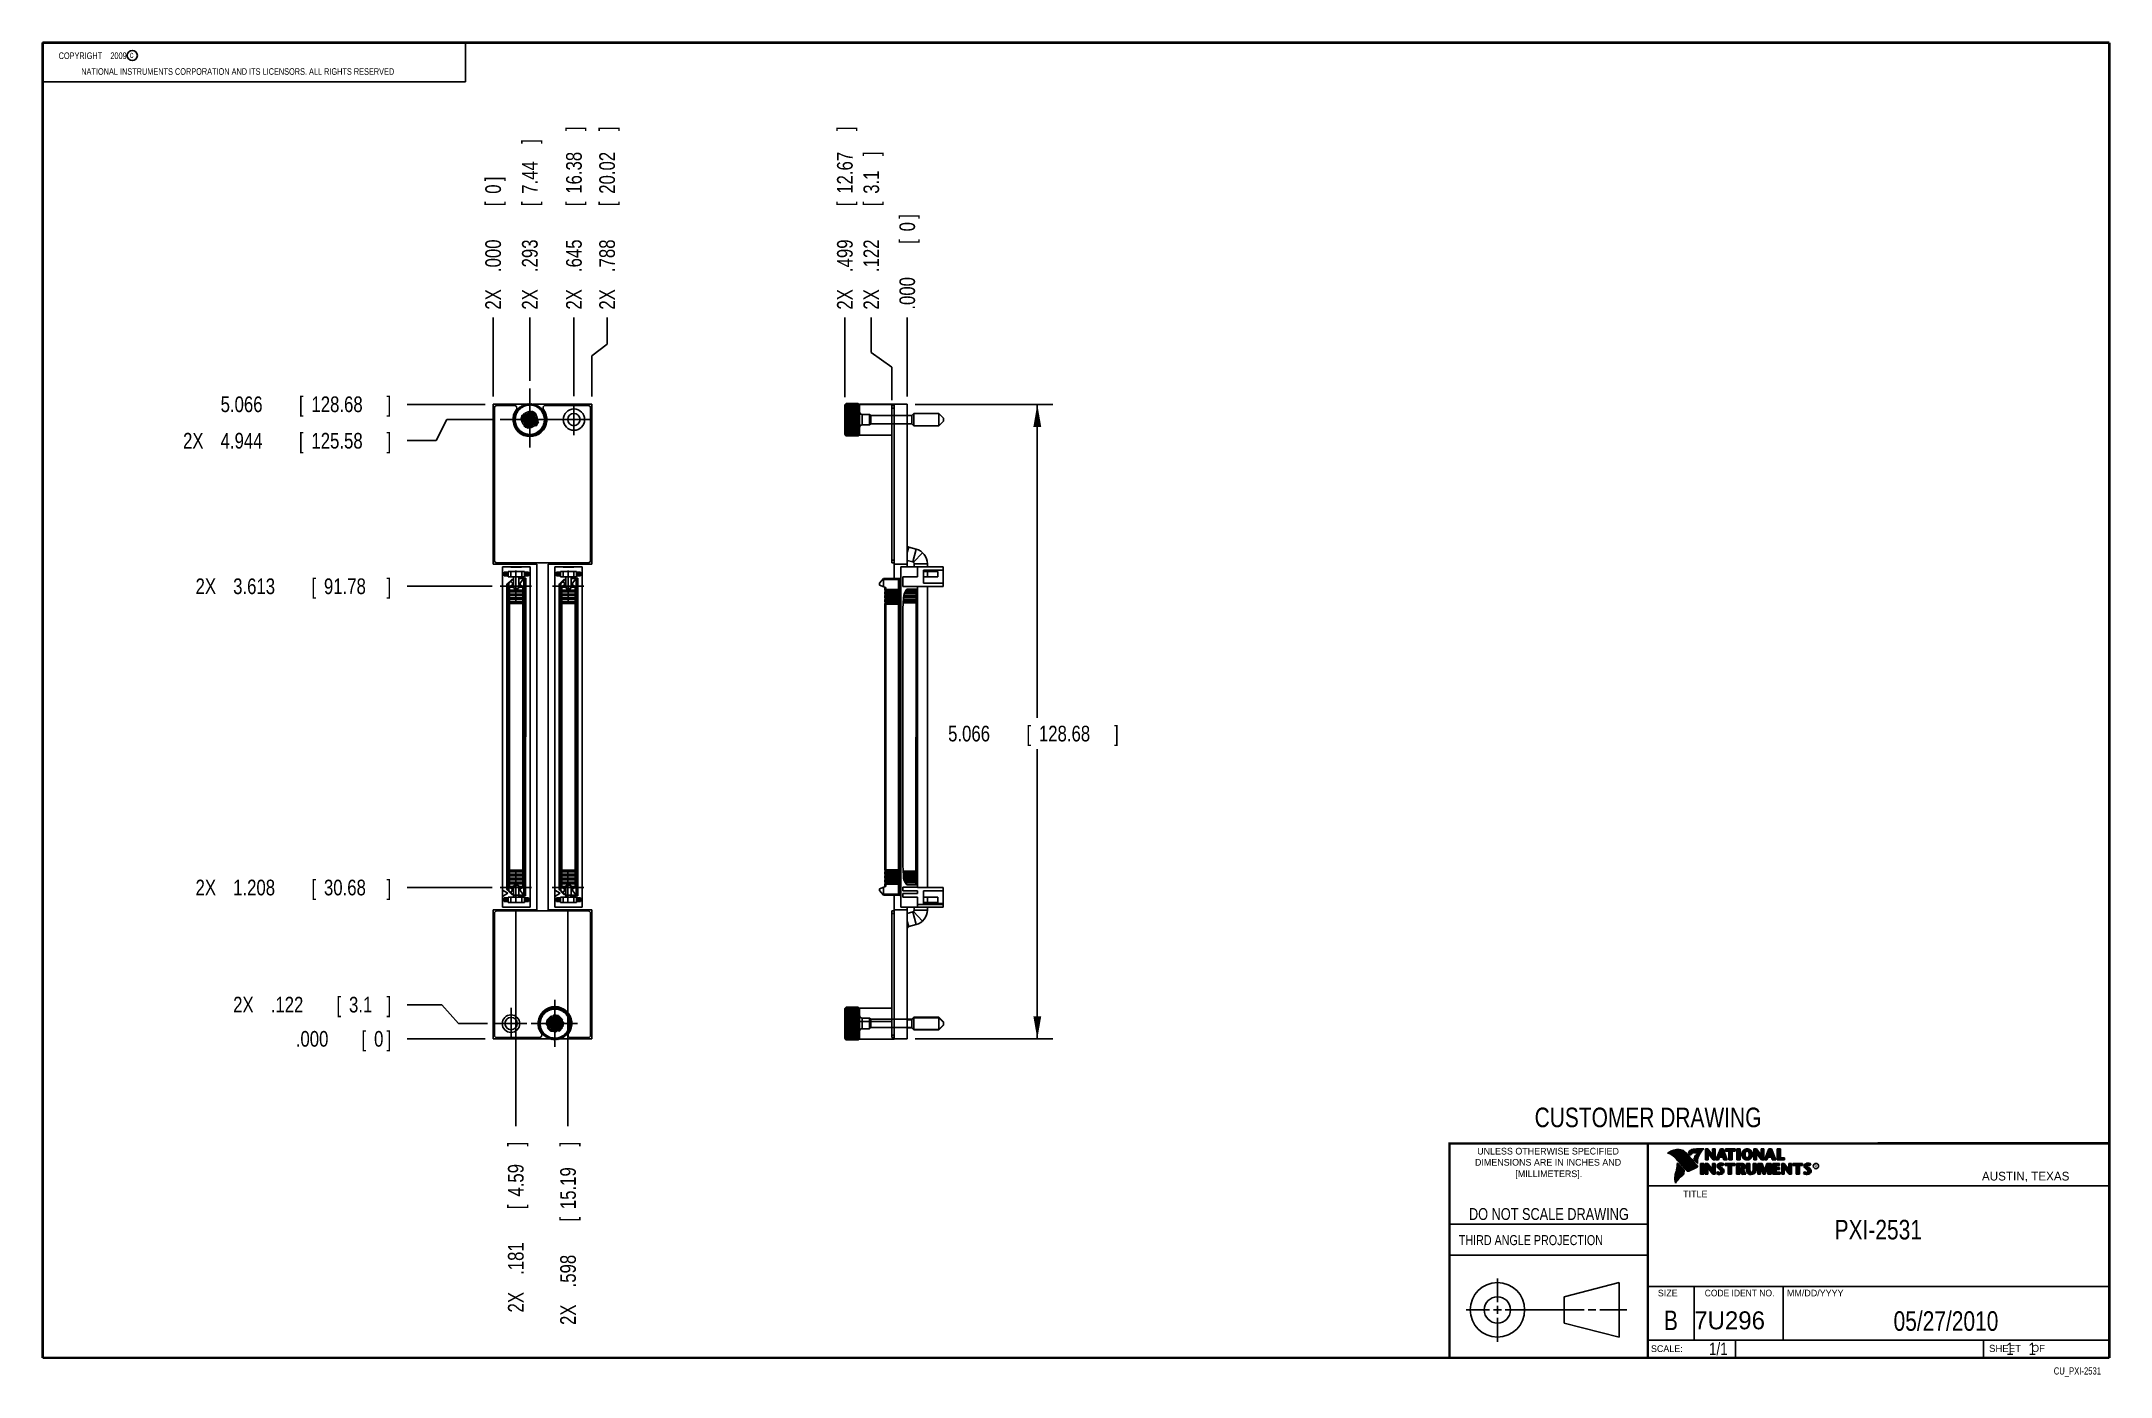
# Model space of a CAD drawing. Header units: inches. Extents: x 0.2 to 16.8, y 0.1 to 10.8.
import ezdxf
from ezdxf.enums import TextEntityAlignment as Align

# ---------------------------------------------------------------- set-up
doc = ezdxf.new("R2010")
doc.units = ezdxf.units.IN
doc.header["$LTSCALE"] = 0.935
doc.header["$MEASUREMENT"] = 0
doc.linetypes.add('CENTER', pattern=[0.6, 0.375, -0.075, 0.075, -0.075])
doc.layers.get('0').update_dxf_attribs({"linetype": 'CONTINUOUS'})
doc.layers.add('DEFAULT_1', color=7, linetype='CENTER')
doc.layers.add('DIMENSIONS', color=7, linetype='CONTINUOUS')
doc.styles.get("Standard").update_dxf_attribs({"font": 'txt', "width": 0.8})
doc.dimstyles.new('DIMSTYLE_1', dxfattribs={"dimtxt": 0.125, "dimasz": 0.18, "dimexe": 0.18, "dimexo": 0.0625, "dimgap": 0.09, "dimtad": 0, "dimtih": 1, "dimtoh": 1, "dimdec": 3, "dimzin": 4, "dimdsep": 46, "dimtxsty": 'STANDARD', "dimblk": '_FILLED', "dimblk1": '_FILLED', "dimblk2": '_FILLED', "dimcen": 0.09, "dimadec": 0, "dimazin": 0, "dimtp": 0.01, "dimtm": 0.01, "dimtfac": 1, "dimtdec": 3, "dimtofl": 0, "dimtmove": 0, "dimatfit": 3, "dimldrblk": '_FILLED', "dimfxl": 1, "dimtolj": 1, "dimtzin": 4, "dimarcsym": 0})
doc.dimstyles.new('DIMSTYLE_2', dxfattribs={"dimtxt": 0.125, "dimasz": 0.18, "dimexe": 0.18, "dimexo": 0.0625, "dimgap": 0.09, "dimtad": 0, "dimtih": 1, "dimtoh": 1, "dimdec": 3, "dimzin": 4, "dimdsep": 46, "dimtxsty": 'STANDARD', "dimblk": '_FILLED', "dimblk1": '_FILLED', "dimblk2": '_FILLED', "dimcen": 0.09, "dimadec": 0, "dimazin": 0, "dimtp": 0.01, "dimtm": 0.01, "dimtfac": 1, "dimtdec": 3, "dimtofl": 0, "dimtmove": 0, "dimatfit": 3, "dimldrblk": '_FILLED', "dimfxl": 1, "dimtolj": 1, "dimtzin": 4, "dimarcsym": 0})

msp = doc.modelspace()

# ---------------------------------------------------------------- texts
at = {"color": 2, "linetype": 'CONTINUOUS', "width": 0.8}
for s, height, p in [('c', 0.053, (0.946, 10.6363)), ('NATIONAL INSTRUMENTS CORPORATION AND ITS LICENSORS. ALL RIGHTS RESERVED', 0.053, (0.5583, 10.5016)), ('THIRD ANGLE PROJECTION', 0.08, (11.5564, 1.1584))]:
    msp.add_text(s, height=height, dxfattribs=at).set_placement(p)
at = {"color": 7, "linetype": 'CONTINUOUS', "width": 0.8}
for s, height, p in [('CUSTOMER DRAWING', 0.15625, (13.0668, 2.1001)), ('DO NOT SCALE DRAWING', 0.095, (12.2754, 1.3592)), ('B', 0.1562, (13.2497, 0.4798))]:
    msp.add_text(s, height=height, dxfattribs=at).set_placement(p, align=Align.CENTER)
at = {"color": 2, "linetype": 'CONTINUOUS'}
for s, p in [('DIMENSIONS ARE IN INCHES AND', (12.2688, 1.7933)), ('UNLESS OTHERWISE SPECIFIED', (12.2688, 1.8819)), ('[MILLIMETERS].', (12.2746, 1.7015))]:
    msp.add_text(s, height=0.053254, dxfattribs=at).set_placement(p, align=Align.CENTER)
for s, height, p in [('R', 0.0217, (14.3971, 1.7782)), ('AUSTIN, TEXAS', 0.069617, (15.7327, 1.6745)), ('TITLE', 0.05325, (13.3474, 1.5397)), ('SIZE', 0.05325, (13.1451, 0.7494)), ('MM/DD/YYYY', 0.05325, (14.1765, 0.7494)), ('SCALE:', 0.05325, (13.0904, 0.3053)), ('SHEET    OF', 0.057262, (15.7892, 0.3052))]:
    msp.add_text(s, height=height, dxfattribs=at).set_placement(p)
at = {"color": 2, "linetype": 'CONTINUOUS', "width": 0.95}
msp.add_text('CODE IDENT NO.', height=0.053254, dxfattribs=at).set_placement((13.7978, 0.7494), align=Align.CENTER)
at = {"color": 7, "linetype": 'CONTINUOUS'}
msp.add_text('7U296', height=0.14316, dxfattribs=at).set_placement((13.4363, 0.4866))
at = {"color": 7, "linetype": 'CONTINUOUS', "width": 0.8}
msp.add_text('1/1', height=0.1, dxfattribs=at).set_placement((13.7025, 0.2805), align=Align.RIGHT)
at = {"color": 2, "linetype": 'CONTINUOUS', "width": 0.8}
msp.add_text('CU_PXI-2531', height=0.057262, dxfattribs=at).set_placement((16.6837, 0.1254), align=Align.RIGHT)
at = {"color": 2, "linetype": 'CONTINUOUS', "insert": (0.3125, 10.6805), "char_height": 0.053, "width": 0.8904, "attachment_point": 1}
msp.add_mtext('    COPYRIGHT    2009', dxfattribs=at)
at = {"color": 7, "linetype": 'CONTINUOUS'}
for s, insert, char_height, width, attachment_point in [('PXI-2531\\P ', (14.9051, 1.3603), 0.15625, 1, 2), ('05/27/2010 ', (15.4455, 0.6307), 0.15625, 1.375, 2), ('    1    1', (15.8075, 0.3805), 0.1, 0.8, 1)]:
    msp.add_mtext(s, dxfattribs=dict(at, insert=insert, char_height=char_height, width=width, attachment_point=attachment_point))

# ---------------------------------------------------------------- blocks, each defined once
blk = doc.blocks.new('*D0')
at = {"layer": 'DIMENSIONS', "color": 2, "linetype": 'CONTINUOUS'}
for p, q in [((3.436, 3.078), (3.159, 3.078)), ((3.569, 2.927), (3.436, 3.078)), ((3.802, 2.927), (3.569, 2.927))]:
    blk.add_line(p, q, dxfattribs=at)
at = {"layer": 'DIMENSIONS', "color": 2, "linetype": 'CONTINUOUS', "width": 0.8}
for s, p in [('2X ', (1.771, 3.016)), ('.122', (2.071, 3.016)), ('[', (2.596, 3.016)), ('3.1', (2.696, 3.016)), (']', (2.996, 3.016))]:
    blk.add_text(s, height=0.125, dxfattribs=at).set_placement(p)
blk = doc.blocks.new('_FILLED')
at = {"color": 0, "linetype": 'BYBLOCK'}
blk.add_solid([(0, 0), (-1, 0.174), (-1, -0.174)], dxfattribs=at)
blk = doc.blocks.new('*D1')
at = {"layer": 'DIMENSIONS', "color": 2, "linetype": 'CONTINUOUS'}
blk.add_line((3.84, 4.013), (3.159, 4.013), dxfattribs=at)
at = {"layer": 'DIMENSIONS', "color": 2, "linetype": 'CONTINUOUS', "width": 0.8}
for s, p in [('2X ', (1.471, 3.951)), ('1.208', (1.771, 3.951)), ('[', (2.396, 3.951)), ('30.68', (2.496, 3.951)), (']', (2.996, 3.951))]:
    blk.add_text(s, height=0.125, dxfattribs=at).set_placement(p)
blk = doc.blocks.new('*D2')
at = {"layer": 'DIMENSIONS', "color": 2, "linetype": 'CONTINUOUS'}
blk.add_line((3.84, 6.419), (3.159, 6.419), dxfattribs=at)
at = {"layer": 'DIMENSIONS', "color": 2, "linetype": 'CONTINUOUS', "width": 0.8}
for s, p in [('2X ', (1.471, 6.356)), ('3.613', (1.771, 6.356)), ('[', (2.396, 6.356)), ('91.78', (2.496, 6.356)), (']', (2.996, 6.356))]:
    blk.add_text(s, height=0.125, dxfattribs=at).set_placement(p)
blk = doc.blocks.new('*D3')
at = {"layer": 'DIMENSIONS', "color": 2, "linetype": 'CONTINUOUS'}
for p, q in [((3.478, 7.749), (3.391, 7.581)), ((3.841, 7.749), (3.478, 7.749)), ((3.391, 7.581), (3.159, 7.581))]:
    blk.add_line(p, q, dxfattribs=at)
at = {"layer": 'DIMENSIONS', "color": 2, "linetype": 'CONTINUOUS', "width": 0.8}
for s, p in [('2X ', (1.371, 7.518)), ('4.944', (1.671, 7.518)), ('[', (2.296, 7.518)), ('125.58', (2.396, 7.518)), (']', (2.996, 7.518))]:
    blk.add_text(s, height=0.125, dxfattribs=at).set_placement(p)
blk = doc.blocks.new('*D4')
at = {"layer": 'DIMENSIONS', "color": 2, "linetype": 'CONTINUOUS'}
blk.add_line((3.784, 7.871), (3.159, 7.871), dxfattribs=at)
at = {"layer": 'DIMENSIONS', "color": 2, "linetype": 'CONTINUOUS', "width": 0.8}
for s, p in [('5.066', (1.671, 7.809)), ('[', (2.296, 7.809)), ('128.68', (2.396, 7.809)), (']', (2.996, 7.809))]:
    blk.add_text(s, height=0.125, dxfattribs=at).set_placement(p)
blk = doc.blocks.new('*D5')
at = {"layer": 'DIMENSIONS', "color": 2, "linetype": 'CONTINUOUS'}
blk.add_line((3.784, 2.805), (3.159, 2.805), dxfattribs=at)
at = {"layer": 'DIMENSIONS', "color": 2, "linetype": 'CONTINUOUS', "width": 0.8}
for s, p in [('.000', (2.271, 2.743)), ('[', (2.796, 2.743)), ('0', (2.896, 2.743)), (']', (2.996, 2.743))]:
    blk.add_text(s, height=0.125, dxfattribs=at).set_placement(p)
blk = doc.blocks.new('*D6')
at = {"layer": 'DIMENSIONS', "color": 2, "linetype": 'CONTINUOUS'}
blk.add_line((4.139, 8.059), (4.139, 8.565), dxfattribs=at)
at = {"layer": 'DIMENSIONS', "color": 2, "linetype": 'CONTINUOUS', "width": 0.8}
for s, p in [(']', (4.202, 9.952)), ('7.44', (4.202, 9.552)), ('[', (4.202, 9.452)), ('.293', (4.202, 8.927)), ('2X ', (4.202, 8.627))]:
    blk.add_text(s, height=0.125, rotation=90, dxfattribs=at).set_placement(p)
blk = doc.blocks.new('*D7')
at = {"layer": 'DIMENSIONS', "color": 2, "linetype": 'CONTINUOUS'}
blk.add_line((4.491, 7.937), (4.491, 8.565), dxfattribs=at)
at = {"layer": 'DIMENSIONS', "color": 2, "linetype": 'CONTINUOUS', "width": 0.8}
for s, p in [(']', (4.554, 10.052)), ('16.38', (4.554, 9.552)), ('[', (4.554, 9.452)), ('.645', (4.554, 8.927)), ('2X ', (4.554, 8.627))]:
    blk.add_text(s, height=0.125, rotation=90, dxfattribs=at).set_placement(p)
blk = doc.blocks.new('*D8')
at = {"layer": 'DIMENSIONS', "color": 2, "linetype": 'CONTINUOUS'}
for p, q in [((4.756, 8.351), (4.756, 8.565)), ((4.634, 8.257), (4.756, 8.351)), ((4.634, 7.934), (4.634, 8.257))]:
    blk.add_line(p, q, dxfattribs=at)
at = {"layer": 'DIMENSIONS', "color": 2, "linetype": 'CONTINUOUS', "width": 0.8}
for s, p in [(']', (4.819, 10.052)), ('20.02', (4.819, 9.552)), ('[', (4.819, 9.452)), ('.788', (4.819, 8.927)), ('2X ', (4.819, 8.627))]:
    blk.add_text(s, height=0.125, rotation=90, dxfattribs=at).set_placement(p)
blk = doc.blocks.new('*D9')
at = {"layer": 'DIMENSIONS', "color": 2, "linetype": 'CONTINUOUS'}
blk.add_line((4.027, 3.825), (4.027, 2.109), dxfattribs=at)
at = {"layer": 'DIMENSIONS', "color": 2, "linetype": 'CONTINUOUS', "width": 0.8}
for s, p in [(']', (4.09, 1.946)), ('4.59', (4.09, 1.546)), ('[', (4.09, 1.446)), ('.181', (4.09, 0.921)), ('2X ', (4.09, 0.621))]:
    blk.add_text(s, height=0.125, rotation=90, dxfattribs=at).set_placement(p)
blk = doc.blocks.new('*D10')
at = {"layer": 'DIMENSIONS', "color": 2, "linetype": 'CONTINUOUS'}
blk.add_line((4.444, 3.825), (4.444, 2.109), dxfattribs=at)
at = {"layer": 'DIMENSIONS', "color": 2, "linetype": 'CONTINUOUS', "width": 0.8}
for s, p in [(']', (4.507, 1.946)), ('15.19', (4.507, 1.446)), ('[', (4.507, 1.346)), ('.598', (4.507, 0.821)), ('2X ', (4.507, 0.521))]:
    blk.add_text(s, height=0.125, rotation=90, dxfattribs=at).set_placement(p)
blk = doc.blocks.new('*D11')
at = {"layer": 'DIMENSIONS', "color": 2, "linetype": 'CONTINUOUS'}
blk.add_line((3.846, 7.934), (3.846, 8.565), dxfattribs=at)
at = {"layer": 'DIMENSIONS', "color": 2, "linetype": 'CONTINUOUS', "width": 0.8}
for s, p in [(']', (3.909, 9.652)), ('0', (3.909, 9.552)), ('[', (3.909, 9.452)), ('.000', (3.909, 8.927)), ('2X ', (3.909, 8.627))]:
    blk.add_text(s, height=0.125, rotation=90, dxfattribs=at).set_placement(p)
blk = doc.blocks.new('*D12')
at = {"layer": 'DIMENSIONS', "color": 2, "linetype": 'CONTINUOUS'}
for p, q in [((7.215, 7.871), (8.316, 7.871)), ((8.191, 7.871), (8.191, 5.367)), ((8.191, 2.805), (8.191, 5.117)), ((7.215, 2.805), (8.316, 2.805))]:
    blk.add_line(p, q, dxfattribs=at)
at = {"layer": 'DIMENSIONS', "color": 2, "linetype": 'CONTINUOUS', "xscale": 0.18, "yscale": 0.18, "zscale": 0.18}
for p, rotation in [((8.191, 7.871), 90), ((8.191, 2.805), 270)]:
    blk.add_blockref('_FILLED', p, dxfattribs=dict(at, rotation=rotation))
at = {"layer": 'DIMENSIONS', "color": 2, "linetype": 'CONTINUOUS', "width": 0.8}
for s, p in [('5.066', (7.479, 5.18)), ('[', (8.104, 5.18)), ('128.68', (8.204, 5.18)), (']', (8.804, 5.18))]:
    blk.add_text(s, height=0.125, dxfattribs=at).set_placement(p)
blk = doc.blocks.new('*D13')
at = {"layer": 'DIMENSIONS', "color": 2, "linetype": 'CONTINUOUS'}
for p, q in [((6.866, 8.284), (6.866, 8.565)), ((7.031, 8.168), (6.866, 8.284)), ((7.031, 7.904), (7.031, 8.168))]:
    blk.add_line(p, q, dxfattribs=at)
at = {"layer": 'DIMENSIONS', "color": 2, "linetype": 'CONTINUOUS', "width": 0.8}
for s, p in [(']', (6.928, 9.852)), ('3.1', (6.928, 9.552)), ('[', (6.928, 9.452)), ('.122', (6.928, 8.927)), ('2X ', (6.928, 8.627))]:
    blk.add_text(s, height=0.125, rotation=90, dxfattribs=at).set_placement(p)
blk = doc.blocks.new('*D14')
at = {"layer": 'DIMENSIONS', "color": 2, "linetype": 'CONTINUOUS'}
blk.add_line((6.654, 7.929), (6.654, 8.565), dxfattribs=at)
at = {"layer": 'DIMENSIONS', "color": 2, "linetype": 'CONTINUOUS', "width": 0.8}
for s, p in [(']', (6.717, 10.052)), ('12.67', (6.717, 9.552)), ('[', (6.717, 9.452)), ('.499', (6.717, 8.927)), ('2X ', (6.717, 8.627))]:
    blk.add_text(s, height=0.125, rotation=90, dxfattribs=at).set_placement(p)
blk = doc.blocks.new('*D15')
at = {"layer": 'DIMENSIONS', "color": 2, "linetype": 'CONTINUOUS'}
blk.add_line((7.153, 7.934), (7.153, 8.565), dxfattribs=at)
at = {"layer": 'DIMENSIONS', "color": 2, "linetype": 'CONTINUOUS', "width": 0.8}
for s, p in [(']', (7.215, 9.352)), ('0', (7.215, 9.252)), ('[', (7.215, 9.152)), ('.000', (7.215, 8.627))]:
    blk.add_text(s, height=0.125, rotation=90, dxfattribs=at).set_placement(p)

# ---------------------------------------------------------------- dimensions: what is measured, and where the dimension line sits
at = {"layer": 'DIMENSIONS', "color": 2, "linetype": 'CONTINUOUS'}
for feature_location, offset, dtype, origin, picture, middle in [((4.4914, 7.9367), (0, 0.6281), 1, (3.8464, 7.8711), '*D7', (4.4914, 9.3898)), ((4.6344063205, 7.9335844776), (0.1220562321, 0.6312483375), 0, (3.8464063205, 7.8710844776), '*D8', (4.7564625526, 9.3898328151)), ((6.654, 7.9286), (0, 0.6363), 1, (7.1528, 7.8711), '*D14', (6.654, 9.3898)), ((4.1394, 8.0591), (0, 0.5057), 1, (3.8464, 7.8711), '*D6', (4.1394, 9.3398)), ((7.03079, 7.90356), (-0.16496, 0.66127), 0, (7.15279, 7.87108), '*D13', (6.86582, 9.28983)), ((3.8464063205, 7.9335844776), (0, 0.6312483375), 1, (3.8464063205, 7.8710844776), '*D11', (3.8464063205, 9.1898328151)), ((3.8414, 7.7491), (-0.6825, -0.1682), 0, (3.8464, 2.8051), '*D3', (2.2339, 7.5809)), ((3.8398, 6.4185), (-0.6809, 0), 0, (3.8464, 2.8051), '*D2', (2.2839, 6.4185)), ((4.0273, 3.8254), (0, -1.7164), 1, (3.8464, 6.5961), '*D9', (4.0273, 1.334)), ((4.4443, 3.8254), (0, -1.7164), 1, (3.8464, 6.5961), '*D10', (4.4443, 1.284)), ((3.8397, 4.013), (-0.6808, 0), 0, (3.8464, 2.8051), '*D1', (2.2839, 4.013)), ((3.8018, 2.9271), (-0.6429, 0.1514), 0, (3.8464, 2.8051), '*D0', (2.4339, 3.0785))]:
    dim = msp.add_ordinate_dim(feature_location=feature_location, offset=offset, dtype=dtype, origin=origin, text='2X <>', dimstyle='DIMSTYLE_1', dxfattribs=at)
    dim.commit()
    dim.dimension.update_dxf_attribs({"geometry": picture, "text_midpoint": middle})
for feature_location, offset, dtype, origin, picture, middle in [((7.1527856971, 7.9335844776), (0, 0.6312483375), 1, (7.1527856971, 7.8710844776), '*D15', (7.1527856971, 9.0398328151)), ((3.7839, 7.8711), (-0.625, 0), 0, (3.8464, 2.8051), '*D4', (2.3839, 7.8711)), ((3.7839063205, 2.8050844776), (-0.625, 0), 0, (3.8464063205, 2.8050844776), '*D5', (2.6839063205, 2.8050844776))]:
    dim = msp.add_ordinate_dim(feature_location=feature_location, offset=offset, dtype=dtype, origin=origin, dimstyle='DIMSTYLE_1', dxfattribs=at)
    dim.commit()
    dim.dimension.update_dxf_attribs({"geometry": picture, "text_midpoint": middle})
dim = msp.add_linear_dim(base=(8.1913, 2.8051), p1=(7.2153, 7.8711), p2=(7.2153, 2.8051), angle=270, dimstyle='DIMSTYLE_2', dxfattribs=at)
dim.commit()
dim.dimension.update_dxf_attribs({"geometry": '*D12', "text_midpoint": (8.1913, 5.2421), "dimtype": 160})

# ---------------------------------------------------------------- linework, layer by layer
at = {"color": 2, "linetype": 'CONTINUOUS'}
for p, q in [((0.25, 10.7586), (3.625, 10.7586)), ((0.25, 10.7586), (0.25, 10.4456)), ((3.625, 10.7586), (3.625, 10.4456)), ((0.25, 10.4456), (3.625, 10.4456)), ((13.0652, 1.9695), (16.745, 1.9695)), ((13.0652, 1.9695), (13.0652, 0.2605)), ((13.2311, 1.8934), (13.2311, 1.8949)), ((13.2347, 1.8921), (13.2347, 1.8972)), ((13.2382, 1.8907), (13.2382, 1.8994)), ((13.2418, 1.8892), (13.2418, 1.9015)), ((13.2453, 1.8876), (13.2453, 1.9035)), ((13.2489, 1.8858), (13.2489, 1.9054)), ((13.2524, 1.8839), (13.2524, 1.9069)), ((13.256, 1.8818), (13.256, 1.9084)), ((13.2596, 1.8796), (13.2596, 1.9098)), ((13.2631, 1.8772), (13.2631, 1.9111)), ((13.2667, 1.8747), (13.2667, 1.9124)), ((13.2702, 1.872), (13.2702, 1.9135)), ((13.2738, 1.869), (13.2738, 1.9146)), ((13.2773, 1.8658), (13.2773, 1.9155)), ((13.2809, 1.8624), (13.2809, 1.9164)), ((13.2844, 1.8587), (13.2844, 1.9173)), ((13.288, 1.8549), (13.288, 1.9181)), ((13.2915, 1.851), (13.2915, 1.9188)), ((13.2951, 1.8471), (13.2951, 1.9194)), ((13.2987, 1.8431), (13.2987, 1.9198)), ((13.3022, 1.8391), (13.3022, 1.92)), ((13.3058, 1.8351), (13.3058, 1.9201)), ((13.3093, 1.8311), (13.3093, 1.9201)), ((13.3129, 1.827), (13.3129, 1.9199)), ((13.3164, 1.8229), (13.3164, 1.9196)), ((13.32, 1.8188), (13.32, 1.9192)), ((13.3235, 1.8146), (13.3235, 1.9186)), ((13.3271, 1.8104), (13.3271, 1.9179)), ((13.3306, 1.8062), (13.3306, 1.9172)), ((13.3342, 1.802), (13.3342, 1.9163)), ((13.3378, 1.7978), (13.3378, 1.9151)), ((13.3413, 1.7937), (13.3413, 1.9138)), ((13.3449, 1.7897), (13.3449, 1.9122)), ((13.3484, 1.7856), (13.3484, 1.9103)), ((13.352, 1.7817), (13.352, 1.9081)), ((13.3555, 1.7778), (13.3555, 1.9055)), ((13.3591, 1.7739), (13.3591, 1.9026)), ((13.3626, 1.7701), (13.3626, 1.8991)), ((13.3662, 1.7663), (13.3662, 1.8952)), ((13.3697, 1.7625), (13.3697, 1.8915)), ((13.3733, 1.7588), (13.3733, 1.8878)), ((13.3769, 1.7556), (13.3769, 1.8841)), ((13.3804, 1.7529), (13.3804, 1.8803)), ((13.384, 1.7512), (13.384, 1.8766)), ((13.3875, 1.7509), (13.3875, 1.8728)), ((13.4022, 1.878), (13.3901, 1.8922)), ((13.3911, 1.7518), (13.3911, 1.8691)), ((13.4029, 1.881), (13.3927, 1.893)), ((13.3946, 1.8908), (13.3946, 1.8999)), ((13.3946, 1.7533), (13.3946, 1.8653)), ((13.3982, 1.8866), (13.3982, 1.9062)), ((13.3982, 1.7548), (13.3982, 1.8615)), ((13.4017, 1.8824), (13.4017, 1.9101)), ((13.4017, 1.7563), (13.4017, 1.8574)), ((13.4053, 1.8823), (13.4053, 1.9129)), ((13.4053, 1.7578), (13.4053, 1.8531)), ((13.4088, 1.8844), (13.4088, 1.915)), ((13.4088, 1.7593), (13.4088, 1.8488)), ((13.4124, 1.887), (13.4124, 1.9167)), ((13.4124, 1.7609), (13.4124, 1.8445)), ((13.4159, 1.89), (13.4159, 1.9182)), ((13.4159, 1.7625), (13.4159, 1.8402)), ((13.4195, 1.8937), (13.4195, 1.9193)), ((13.4195, 1.7641), (13.4195, 1.8359)), ((13.4231, 1.8964), (13.4231, 1.9203)), ((13.4231, 1.7657), (13.4231, 1.8316)), ((13.4266, 1.8982), (13.4266, 1.9209)), ((13.4266, 1.7674), (13.4266, 1.8273)), ((13.4302, 1.8995), (13.4302, 1.9214)), ((13.4302, 1.7691), (13.4302, 1.823)), ((13.4414, 1.8328), (13.4319, 1.8437)), ((13.4337, 1.8997), (13.4337, 1.922)), ((13.4337, 1.7708), (13.4337, 1.8187)), ((13.4433, 1.8344), (13.4349, 1.844)), ((13.4373, 1.8991), (13.4373, 1.9224)), ((13.4373, 1.8413), (13.4373, 1.8491)), ((13.4408, 1.898), (13.4408, 1.9228)), ((13.4408, 1.8372), (13.4408, 1.8572)), ((13.4444, 1.8972), (13.4444, 1.9231)), ((13.4444, 1.8331), (13.4444, 1.8665)), ((13.4479, 1.8969), (13.4479, 1.9234)), ((13.4479, 1.8288), (13.4479, 1.873)), ((13.4515, 1.8966), (13.4515, 1.9236)), ((13.4515, 1.8247), (13.4515, 1.8764)), ((13.4529, 1.9261), (13.5132, 1.9271)), ((13.453, 1.9236), (13.5067, 1.9245)), ((13.455, 1.8965), (13.455, 1.9237)), ((13.455, 1.8207), (13.455, 1.878)), ((13.4586, 1.8964), (13.4586, 1.9237)), ((13.4586, 1.8303), (13.4586, 1.879)), ((13.4622, 1.8957), (13.4622, 1.9238)), ((13.4622, 1.8535), (13.4622, 1.8795)), ((13.4657, 1.8935), (13.4657, 1.9238)), ((13.4657, 1.8636), (13.4657, 1.8798)), ((13.4693, 1.872), (13.4693, 1.9239)), ((13.4728, 1.8794), (13.4728, 1.9239)), ((13.4764, 1.8859), (13.4764, 1.924)), ((13.4799, 1.8919), (13.4799, 1.924)), ((13.4835, 1.8973), (13.4835, 1.9241)), ((13.487, 1.9023), (13.487, 1.9242)), ((13.4906, 1.9069), (13.4906, 1.9242)), ((13.4941, 1.9112), (13.4941, 1.9243)), ((13.4977, 1.9153), (13.4977, 1.9243)), ((13.5013, 1.9191), (13.5013, 1.9244)), ((13.5261, 1.9263), (13.5451, 1.9263)), ((13.5261, 1.839), (13.5261, 1.9263)), ((13.5466, 1.839), (13.5261, 1.839)), ((13.5286, 1.9237), (13.5439, 1.9237)), ((13.5286, 1.8415), (13.5286, 1.9237)), ((13.5441, 1.8415), (13.5286, 1.8415)), ((13.5332, 1.8415), (13.5332, 1.9237)), ((13.5367, 1.8415), (13.5367, 1.9237)), ((13.5402, 1.8415), (13.5402, 1.9237)), ((13.5441, 1.8976), (13.5437, 1.9237)), ((13.5439, 1.9237), (13.5854, 1.869)), ((13.5873, 1.8415), (13.5441, 1.8976)), ((13.5441, 1.8976), (13.5441, 1.8415)), ((13.5451, 1.9263), (13.5829, 1.8765)), ((13.586, 1.839), (13.5466, 1.8902)), ((13.5466, 1.8902), (13.5466, 1.839)), ((13.5471, 1.8936), (13.5471, 1.9194)), ((13.5506, 1.8891), (13.5506, 1.9149)), ((13.5541, 1.8846), (13.5541, 1.9103)), ((13.5576, 1.8801), (13.5576, 1.9057)), ((13.561, 1.8756), (13.561, 1.9011)), ((13.5645, 1.8711), (13.5645, 1.8965)), ((13.568, 1.8665), (13.568, 1.8919)), ((13.5715, 1.862), (13.5715, 1.8874)), ((13.575, 1.8575), (13.575, 1.8828)), ((13.5784, 1.853), (13.5784, 1.8782)), ((13.5819, 1.8485), (13.5819, 1.8736)), ((13.5829, 1.9263), (13.6036, 1.9263)), ((13.5829, 1.8765), (13.5829, 1.9263)), ((13.5854, 1.9237), (13.6011, 1.9237)), ((13.5854, 1.869), (13.5854, 1.9237)), ((13.5854, 1.844), (13.5854, 1.869)), ((13.6036, 1.839), (13.586, 1.839)), ((13.6011, 1.8415), (13.5873, 1.8415)), ((13.5889, 1.8415), (13.5889, 1.9237)), ((13.5923, 1.8415), (13.5923, 1.9237)), ((13.5958, 1.8415), (13.5958, 1.9237)), ((13.5993, 1.8415), (13.5993, 1.9237)), ((13.6011, 1.9237), (13.6011, 1.8415)), ((13.6036, 1.9263), (13.6036, 1.839)), ((13.6088, 1.839), (13.6444, 1.9262)), ((13.6294, 1.839), (13.6088, 1.839)), ((13.6125, 1.8415), (13.6461, 1.9237)), ((13.6277, 1.8415), (13.6125, 1.8415)), ((13.6167, 1.8415), (13.6167, 1.8516)), ((13.6201, 1.8415), (13.6201, 1.8601)), ((13.6236, 1.8415), (13.6236, 1.8686)), ((13.6271, 1.8415), (13.6271, 1.8771)), ((13.6361, 1.8623), (13.6277, 1.8415)), ((13.6378, 1.8598), (13.6294, 1.839)), ((13.6306, 1.8486), (13.6306, 1.8857)), ((13.634, 1.8573), (13.634, 1.8942)), ((13.6665, 1.8623), (13.6361, 1.8623)), ((13.6375, 1.8623), (13.6375, 1.9027)), ((13.6647, 1.8598), (13.6378, 1.8598)), ((13.6388, 1.8711), (13.65, 1.9073)), ((13.6639, 1.8711), (13.6388, 1.8711)), ((13.641, 1.8781), (13.641, 1.9112)), ((13.641, 1.8623), (13.641, 1.8711)), ((13.6423, 1.8736), (13.6519, 1.9048)), ((13.6606, 1.8736), (13.6423, 1.8736)), ((13.6444, 1.9262), (13.6664, 1.9262)), ((13.6445, 1.8893), (13.6445, 1.9197)), ((13.6445, 1.8623), (13.6445, 1.8711)), ((13.6461, 1.9237), (13.6647, 1.9237)), ((13.6479, 1.9006), (13.6479, 1.9237)), ((13.6479, 1.8623), (13.6479, 1.8711)), ((13.65, 1.9073), (13.6541, 1.9073)), ((13.6514, 1.9073), (13.6514, 1.9237)), ((13.6514, 1.8623), (13.6514, 1.8711)), ((13.6519, 1.9048), (13.6521, 1.9048)), ((13.6521, 1.9048), (13.6606, 1.8736)), ((13.6541, 1.9073), (13.6639, 1.8711)), ((13.6549, 1.9043), (13.6549, 1.9237)), ((13.6549, 1.8623), (13.6549, 1.8711)), ((13.6584, 1.8915), (13.6584, 1.9237)), ((13.6584, 1.8623), (13.6584, 1.8711)), ((13.6618, 1.8787), (13.6618, 1.9237)), ((13.6618, 1.8623), (13.6618, 1.8711)), ((13.6647, 1.9237), (13.6959, 1.8415)), ((13.6717, 1.839), (13.6647, 1.8598)), ((13.6653, 1.8623), (13.6653, 1.922)), ((13.6664, 1.9262), (13.6995, 1.839)), ((13.6735, 1.8415), (13.6665, 1.8623)), ((13.6688, 1.8555), (13.6688, 1.9128)), ((13.6995, 1.839), (13.6717, 1.839)), ((13.6723, 1.8452), (13.6723, 1.9037)), ((13.6959, 1.8415), (13.6735, 1.8415)), ((13.6757, 1.8415), (13.6757, 1.8945)), ((13.6792, 1.8415), (13.6792, 1.8854)), ((13.6827, 1.8415), (13.6827, 1.8762)), ((13.6862, 1.8415), (13.6862, 1.8671)), ((13.6866, 1.9262), (13.7634, 1.9262)), ((13.6866, 1.9099), (13.6866, 1.9262)), ((13.7118, 1.9099), (13.6866, 1.9099)), ((13.6891, 1.9237), (13.7609, 1.9237)), ((13.6891, 1.9125), (13.6891, 1.9237)), ((13.7143, 1.9125), (13.6891, 1.9125)), ((13.6896, 1.8415), (13.6896, 1.8579)), ((13.6931, 1.9125), (13.6931, 1.9237)), ((13.6931, 1.8415), (13.6931, 1.8488)), ((13.6966, 1.9125), (13.6966, 1.9237)), ((13.7001, 1.9125), (13.7001, 1.9237)), ((13.7035, 1.9125), (13.7035, 1.9237)), ((13.707, 1.9125), (13.707, 1.9237)), ((13.7105, 1.9125), (13.7105, 1.9237)), ((13.7118, 1.839), (13.7118, 1.9099)), ((13.7382, 1.839), (13.7118, 1.839)), ((13.7143, 1.9125), (13.714, 1.9237)), ((13.7143, 1.8415), (13.7143, 1.9125)), ((13.7357, 1.8415), (13.7143, 1.8415)), ((13.7174, 1.8415), (13.7174, 1.9237)), ((13.7209, 1.8415), (13.7209, 1.9237)), ((13.7244, 1.8415), (13.7244, 1.9237)), ((13.7279, 1.8415), (13.7279, 1.9237)), ((13.7313, 1.8415), (13.7313, 1.9237)), ((13.7357, 1.9125), (13.7348, 1.9237)), ((13.7609, 1.9125), (13.7357, 1.9125)), ((13.7357, 1.9125), (13.7357, 1.8415)), ((13.7634, 1.9099), (13.7382, 1.9099)), ((13.7382, 1.9099), (13.7382, 1.839)), ((13.7383, 1.9125), (13.7383, 1.9237)), ((13.7418, 1.9125), (13.7418, 1.9237)), ((13.7452, 1.9125), (13.7452, 1.9237)), ((13.7487, 1.9125), (13.7487, 1.9237)), ((13.7522, 1.9125), (13.7522, 1.9237)), ((13.7557, 1.9125), (13.7557, 1.9237)), ((13.7591, 1.9125), (13.7591, 1.9237)), ((13.7609, 1.9237), (13.7609, 1.9125)), ((13.7634, 1.9262), (13.7634, 1.9099)), ((13.7768, 1.9262), (13.8031, 1.9262)), ((13.7768, 1.839), (13.7768, 1.9262)), ((13.8031, 1.839), (13.7768, 1.839)), ((13.7794, 1.9237), (13.8006, 1.9237)), ((13.7794, 1.8415), (13.7794, 1.9237)), ((13.8006, 1.8415), (13.7794, 1.8415)), ((13.7835, 1.8415), (13.7835, 1.9237)), ((13.787, 1.8415), (13.787, 1.9237)), ((13.7904, 1.8415), (13.7904, 1.9237)), ((13.7939, 1.8415), (13.7939, 1.9237)), ((13.7974, 1.8415), (13.7974, 1.9237)), ((13.8006, 1.9237), (13.8006, 1.8415)), ((13.8031, 1.9262), (13.8031, 1.839)), ((13.8154, 1.8853), (13.8155, 1.8871)), ((13.8154, 1.8834), (13.8154, 1.8853)), ((13.8154, 1.8816), (13.8154, 1.8834)), ((13.8155, 1.8797), (13.8154, 1.8816)), ((13.8155, 1.8871), (13.8157, 1.8889)), ((13.8157, 1.8779), (13.8155, 1.8797)), ((13.8157, 1.8889), (13.8159, 1.8907)), ((13.8159, 1.876), (13.8157, 1.8779)), ((13.8159, 1.8907), (13.8161, 1.8924)), ((13.8162, 1.8742), (13.8159, 1.876)), ((13.8161, 1.8924), (13.8165, 1.8941)), ((13.8166, 1.8724), (13.8162, 1.8742)), ((13.8165, 1.8941), (13.8169, 1.8958)), ((13.817, 1.8706), (13.8166, 1.8724)), ((13.8169, 1.8958), (13.8174, 1.8975)), ((13.8174, 1.8689), (13.817, 1.8706)), ((13.8174, 1.8975), (13.8179, 1.8991)), ((13.8179, 1.8672), (13.8174, 1.8689)), ((13.8179, 1.8991), (13.8185, 1.9006)), ((13.8179, 1.8852), (13.818, 1.8869)), ((13.8179, 1.8834), (13.8179, 1.8852)), ((13.818, 1.8817), (13.8179, 1.8834)), ((13.8185, 1.8655), (13.8179, 1.8672)), ((13.818, 1.8869), (13.8182, 1.8886)), ((13.8181, 1.8799), (13.818, 1.8817)), ((13.8182, 1.8781), (13.8181, 1.8799)), ((13.8182, 1.8886), (13.8184, 1.8903)), ((13.8184, 1.8764), (13.8182, 1.8781)), ((13.8184, 1.8903), (13.8186, 1.892)), ((13.8187, 1.8746), (13.8184, 1.8764)), ((13.8185, 1.9006), (13.8191, 1.9021)), ((13.8191, 1.8639), (13.8185, 1.8655)), ((13.8186, 1.892), (13.819, 1.8936)), ((13.8191, 1.8729), (13.8187, 1.8746)), ((13.819, 1.8936), (13.8193, 1.8952)), ((13.8191, 1.9021), (13.8198, 1.9036)), ((13.8194, 1.8712), (13.8191, 1.8729)), ((13.8198, 1.8623), (13.8191, 1.8639)), ((13.8193, 1.8952), (13.8198, 1.8967)), ((13.8199, 1.8696), (13.8194, 1.8712)), ((13.8198, 1.9036), (13.8206, 1.9051)), ((13.8198, 1.8967), (13.8203, 1.8982)), ((13.8205, 1.8607), (13.8198, 1.8623)), ((13.8204, 1.8679), (13.8199, 1.8696)), ((13.8203, 1.8982), (13.8208, 1.8997)), ((13.8209, 1.8664), (13.8204, 1.8679)), ((13.8213, 1.8592), (13.8205, 1.8607)), ((13.8206, 1.9051), (13.8214, 1.9065)), ((13.8208, 1.8997), (13.8214, 1.9011)), ((13.8209, 1.8664), (13.8208, 1.8997)), ((13.8215, 1.8648), (13.8209, 1.8664)), ((13.8221, 1.8578), (13.8213, 1.8592)), ((13.8214, 1.9065), (13.8223, 1.9079)), ((13.8214, 1.9011), (13.8221, 1.9025)), ((13.8221, 1.8633), (13.8215, 1.8648)), ((13.8221, 1.9025), (13.8228, 1.9038)), ((13.8228, 1.8619), (13.8221, 1.8633)), ((13.823, 1.8563), (13.8221, 1.8578)), ((13.8223, 1.9079), (13.8232, 1.9092)), ((13.8228, 1.9038), (13.8236, 1.9052)), ((13.8235, 1.8604), (13.8228, 1.8619)), ((13.8239, 1.855), (13.823, 1.8563)), ((13.8232, 1.9092), (13.8243, 1.9106)), ((13.8243, 1.8591), (13.8235, 1.8604)), ((13.8236, 1.9052), (13.8244, 1.9065)), ((13.8249, 1.8536), (13.8239, 1.855)), ((13.8243, 1.9106), (13.8253, 1.9119)), ((13.8243, 1.8591), (13.8244, 1.9065)), ((13.8251, 1.8577), (13.8243, 1.8591)), ((13.8244, 1.9065), (13.8253, 1.9077)), ((13.826, 1.8523), (13.8249, 1.8536)), ((13.826, 1.8564), (13.8251, 1.8577)), ((13.8253, 1.9119), (13.8265, 1.9132)), ((13.8253, 1.9077), (13.8262, 1.909)), ((13.8269, 1.8552), (13.826, 1.8564)), ((13.8271, 1.8511), (13.826, 1.8523)), ((13.8262, 1.909), (13.8273, 1.9102)), ((13.8265, 1.9132), (13.8276, 1.9144)), ((13.8279, 1.854), (13.8269, 1.8552)), ((13.8282, 1.8499), (13.8271, 1.8511)), ((13.8273, 1.9102), (13.8283, 1.9114)), ((13.8276, 1.9144), (13.8288, 1.9156)), ((13.8279, 1.854), (13.8283, 1.9114)), ((13.8289, 1.8528), (13.8279, 1.854)), ((13.8294, 1.8487), (13.8282, 1.8499)), ((13.8283, 1.9114), (13.8294, 1.9126)), ((13.8288, 1.9156), (13.8301, 1.9167)), ((13.83, 1.8517), (13.8289, 1.8528)), ((13.8294, 1.9126), (13.8306, 1.9137)), ((13.8306, 1.8476), (13.8294, 1.8487)), ((13.8311, 1.8506), (13.83, 1.8517)), ((13.8301, 1.9167), (13.8314, 1.9178)), ((13.8306, 1.9137), (13.8318, 1.9148)), ((13.8319, 1.8466), (13.8306, 1.8476)), ((13.8311, 1.8506), (13.8318, 1.9148)), ((13.8323, 1.8496), (13.8311, 1.8506)), ((13.8314, 1.9178), (13.8327, 1.9188)), ((13.8318, 1.9148), (13.833, 1.9158)), ((13.8332, 1.8456), (13.8319, 1.8466)), ((13.8335, 1.8486), (13.8323, 1.8496)), ((13.8327, 1.9188), (13.834, 1.9198)), ((13.833, 1.9158), (13.8342, 1.9168)), ((13.8346, 1.8447), (13.8332, 1.8456)), ((13.8347, 1.8477), (13.8335, 1.8486)), ((13.834, 1.9198), (13.8354, 1.9207)), ((13.8342, 1.9168), (13.8355, 1.9177)), ((13.836, 1.8438), (13.8346, 1.8447)), ((13.8347, 1.8477), (13.8355, 1.9177)), ((13.836, 1.8468), (13.8347, 1.8477)), ((13.8354, 1.9207), (13.8368, 1.9215)), ((13.8355, 1.9177), (13.8368, 1.9185)), ((13.8373, 1.846), (13.836, 1.8468)), ((13.8374, 1.843), (13.836, 1.8438)), ((13.8368, 1.9215), (13.8382, 1.9223)), ((13.8368, 1.9185), (13.8381, 1.9193)), ((13.8386, 1.8452), (13.8373, 1.846)), ((13.839, 1.8423), (13.8374, 1.843)), ((13.8381, 1.9193), (13.8394, 1.92)), ((13.8386, 1.8452), (13.8381, 1.9193)), ((13.8382, 1.9223), (13.8397, 1.923)), ((13.84, 1.8445), (13.8386, 1.8452)), ((13.8405, 1.8416), (13.839, 1.8423)), ((13.8394, 1.92), (13.8408, 1.9207)), ((13.8397, 1.923), (13.8412, 1.9237)), ((13.8397, 1.8857), (13.8398, 1.8868)), ((13.8397, 1.8845), (13.8397, 1.8857)), ((13.8397, 1.8833), (13.8397, 1.8845)), ((13.8397, 1.8821), (13.8397, 1.8833)), ((13.8397, 1.8809), (13.8397, 1.8821)), ((13.8398, 1.8796), (13.8397, 1.8809)), ((13.8398, 1.8868), (13.8399, 1.888)), ((13.8399, 1.8784), (13.8398, 1.8796)), ((13.8399, 1.888), (13.84, 1.8891)), ((13.84, 1.8773), (13.8399, 1.8784)), ((13.84, 1.8891), (13.8401, 1.8902)), ((13.8401, 1.8761), (13.84, 1.8773)), ((13.8415, 1.8439), (13.84, 1.8445)), ((13.8401, 1.8902), (13.8402, 1.8913)), ((13.8402, 1.8749), (13.8401, 1.8761)), ((13.8402, 1.8913), (13.8403, 1.8924)), ((13.8404, 1.8738), (13.8402, 1.8749)), ((13.8403, 1.8924), (13.8405, 1.8934)), ((13.8405, 1.8727), (13.8404, 1.8738)), ((13.8405, 1.8934), (13.8407, 1.8944)), ((13.8407, 1.8716), (13.8405, 1.8727)), ((13.8421, 1.8409), (13.8405, 1.8416)), ((13.8407, 1.8944), (13.8409, 1.8954)), ((13.841, 1.8706), (13.8407, 1.8716)), ((13.8408, 1.9207), (13.8422, 1.9213)), ((13.8409, 1.8954), (13.8411, 1.8963)), ((13.8412, 1.8696), (13.841, 1.8706)), ((13.8411, 1.8963), (13.8414, 1.8972)), ((13.8412, 1.9237), (13.8427, 1.9243)), ((13.8414, 1.8686), (13.8412, 1.8696)), ((13.8414, 1.8972), (13.8416, 1.8981)), ((13.8417, 1.8677), (13.8414, 1.8686)), ((13.8415, 1.8439), (13.8417, 1.8678)), ((13.843, 1.8433), (13.8415, 1.8439)), ((13.8416, 1.8981), (13.8419, 1.899)), ((13.842, 1.8667), (13.8417, 1.8677)), ((13.8419, 1.899), (13.8422, 1.8999)), ((13.842, 1.8991), (13.8422, 1.9213)), ((13.8423, 1.8658), (13.842, 1.8667)), ((13.8438, 1.8404), (13.8421, 1.8409)), ((13.8422, 1.9213), (13.8436, 1.9219)), ((13.8422, 1.8999), (13.8426, 1.9007)), ((13.8422, 1.8844), (13.8423, 1.8856)), ((13.8422, 1.8833), (13.8422, 1.8844)), ((13.8422, 1.8821), (13.8422, 1.8833)), ((13.8423, 1.8809), (13.8422, 1.8821)), ((13.8423, 1.8867), (13.8424, 1.8878)), ((13.8423, 1.8856), (13.8423, 1.8867)), ((13.8423, 1.8798), (13.8423, 1.8809)), ((13.8424, 1.8786), (13.8423, 1.8798)), ((13.8427, 1.865), (13.8423, 1.8658)), ((13.8424, 1.8878), (13.8425, 1.8889)), ((13.8425, 1.8775), (13.8424, 1.8786)), ((13.8425, 1.8889), (13.8426, 1.89)), ((13.8426, 1.8764), (13.8425, 1.8775)), ((13.8426, 1.9007), (13.843, 1.9016)), ((13.8426, 1.89), (13.8427, 1.891)), ((13.8427, 1.8753), (13.8426, 1.8764)), ((13.8427, 1.9243), (13.8443, 1.9248)), ((13.8427, 1.891), (13.8428, 1.892)), ((13.8429, 1.8742), (13.8427, 1.8753)), ((13.8431, 1.8641), (13.8427, 1.865)), ((13.8428, 1.892), (13.843, 1.893)), ((13.843, 1.8731), (13.8429, 1.8742)), ((13.843, 1.9016), (13.8434, 1.9024)), ((13.843, 1.893), (13.8432, 1.8939)), ((13.8432, 1.8721), (13.843, 1.8731)), ((13.8445, 1.8428), (13.843, 1.8433)), ((13.8434, 1.8633), (13.8431, 1.8641)), ((13.8432, 1.8939), (13.8434, 1.8948)), ((13.8434, 1.8712), (13.8432, 1.8721)), ((13.8434, 1.9024), (13.8438, 1.9032)), ((13.8434, 1.8948), (13.8436, 1.8957)), ((13.8436, 1.8702), (13.8434, 1.8712)), ((13.8439, 1.8625), (13.8434, 1.8633)), ((13.8436, 1.9219), (13.8451, 1.9224)), ((13.8436, 1.8957), (13.8438, 1.8965)), ((13.8439, 1.8693), (13.8436, 1.8702)), ((13.8438, 1.9032), (13.8443, 1.904)), ((13.8438, 1.8965), (13.844, 1.8974)), ((13.8455, 1.8399), (13.8438, 1.8404)), ((13.8441, 1.8684), (13.8439, 1.8693)), ((13.8443, 1.8617), (13.8439, 1.8625)), ((13.844, 1.8974), (13.8443, 1.8982)), ((13.8444, 1.8676), (13.8441, 1.8684)), ((13.8443, 1.9248), (13.8459, 1.9253)), ((13.8443, 1.904), (13.8447, 1.9047)), ((13.8443, 1.8982), (13.8446, 1.899)), ((13.8448, 1.8609), (13.8443, 1.8617)), ((13.8447, 1.8667), (13.8444, 1.8676)), ((13.8462, 1.8423), (13.8445, 1.8428)), ((13.8446, 1.899), (13.8449, 1.8997)), ((13.8447, 1.9047), (13.8453, 1.9055)), ((13.845, 1.8659), (13.8447, 1.8667)), ((13.8453, 1.8602), (13.8448, 1.8609)), ((13.8449, 1.8997), (13.8453, 1.9005)), ((13.8454, 1.8651), (13.845, 1.8659)), ((13.8451, 1.9224), (13.8466, 1.9229)), ((13.8453, 1.9055), (13.8451, 1.9224)), ((13.8453, 1.9055), (13.8458, 1.9062)), ((13.8453, 1.9005), (13.8456, 1.9012)), ((13.8458, 1.8595), (13.8453, 1.8602)), ((13.8457, 1.8644), (13.8454, 1.8651)), ((13.8473, 1.8395), (13.8455, 1.8399)), ((13.8456, 1.9012), (13.846, 1.902)), ((13.8461, 1.8637), (13.8457, 1.8644)), ((13.8458, 1.9062), (13.8464, 1.9068)), ((13.8464, 1.8588), (13.8458, 1.8595)), ((13.846, 1.8424), (13.8458, 1.8595)), ((13.8459, 1.9253), (13.8476, 1.9257)), ((13.846, 1.902), (13.8464, 1.9027)), ((13.8465, 1.863), (13.8461, 1.8637)), ((13.8478, 1.8419), (13.8462, 1.8423)), ((13.8464, 1.9068), (13.847, 1.9074)), ((13.8464, 1.9027), (13.8468, 1.9033)), ((13.847, 1.8581), (13.8464, 1.8588)), ((13.8469, 1.8623), (13.8465, 1.863)), ((13.8466, 1.9229), (13.8481, 1.9233)), ((13.8468, 1.9033), (13.8473, 1.9039)), ((13.8473, 1.8617), (13.8469, 1.8623)), ((13.847, 1.9074), (13.8477, 1.908)), ((13.8477, 1.8575), (13.847, 1.8581)), ((13.8473, 1.9039), (13.8478, 1.9045)), ((13.8478, 1.8611), (13.8473, 1.8617)), ((13.8491, 1.8391), (13.8473, 1.8395)), ((13.8476, 1.9257), (13.8492, 1.9261)), ((13.8477, 1.908), (13.8483, 1.9086)), ((13.8483, 1.857), (13.8477, 1.8575)), ((13.8478, 1.9045), (13.8482, 1.9051)), ((13.8483, 1.8605), (13.8478, 1.8611)), ((13.8495, 1.8416), (13.8478, 1.8419)), ((13.8481, 1.9233), (13.8497, 1.9236)), ((13.8482, 1.9051), (13.8488, 1.9056)), ((13.8483, 1.9086), (13.849, 1.9091)), ((13.8488, 1.8599), (13.8483, 1.8605)), ((13.849, 1.8564), (13.8483, 1.857)), ((13.8488, 1.9056), (13.8493, 1.9061)), ((13.8494, 1.8594), (13.8488, 1.8599)), ((13.849, 1.9091), (13.8497, 1.9095)), ((13.8498, 1.8559), (13.849, 1.8564)), ((13.8509, 1.8388), (13.8491, 1.8391)), ((13.8492, 1.9261), (13.8509, 1.9264)), ((13.8493, 1.9061), (13.8498, 1.9065)), ((13.8499, 1.8589), (13.8494, 1.8594)), ((13.8495, 1.9094), (13.8495, 1.9236)), ((13.8495, 1.8416), (13.8495, 1.8561)), ((13.8513, 1.8413), (13.8495, 1.8416)), ((13.8497, 1.9236), (13.8513, 1.9239)), ((13.8497, 1.9095), (13.8505, 1.9099)), ((13.8498, 1.9065), (13.8504, 1.9069)), ((13.8505, 1.8555), (13.8498, 1.8559)), ((13.8505, 1.8585), (13.8499, 1.8589)), ((13.8504, 1.9069), (13.851, 1.9073)), ((13.8505, 1.9099), (13.8512, 1.9103)), ((13.8511, 1.8581), (13.8505, 1.8585)), ((13.8513, 1.8551), (13.8505, 1.8555)), ((13.8509, 1.9264), (13.8527, 1.9266)), ((13.8528, 1.8386), (13.8509, 1.8388)), ((13.851, 1.9073), (13.8516, 1.9077)), ((13.8518, 1.8577), (13.8511, 1.8581)), ((13.8512, 1.9103), (13.852, 1.9106)), ((13.8513, 1.9239), (13.853, 1.9241)), ((13.8521, 1.8547), (13.8513, 1.8551)), ((13.853, 1.8411), (13.8513, 1.8413)), ((13.8516, 1.9077), (13.8523, 1.908)), ((13.8524, 1.8574), (13.8518, 1.8577)), ((13.852, 1.9106), (13.8528, 1.9109)), ((13.853, 1.8544), (13.8521, 1.8547)), ((13.8523, 1.908), (13.8529, 1.9083)), ((13.8531, 1.8571), (13.8524, 1.8574)), ((13.8527, 1.9266), (13.8544, 1.9268)), ((13.8528, 1.9109), (13.8536, 1.9111)), ((13.8547, 1.8384), (13.8528, 1.8386)), ((13.8529, 1.9083), (13.8536, 1.9085)), ((13.853, 1.9241), (13.8546, 1.9243)), ((13.853, 1.9109), (13.853, 1.9241)), ((13.8538, 1.8542), (13.853, 1.8544)), ((13.853, 1.8411), (13.853, 1.8544)), ((13.8548, 1.841), (13.853, 1.8411)), ((13.8538, 1.8568), (13.8531, 1.8571)), ((13.8536, 1.9111), (13.8545, 1.9113)), ((13.8536, 1.9085), (13.8543, 1.9087)), ((13.8545, 1.8566), (13.8538, 1.8568)), ((13.8547, 1.854), (13.8538, 1.8542)), ((13.8543, 1.9087), (13.855, 1.9089)), ((13.8544, 1.9268), (13.8561, 1.9269)), ((13.8545, 1.9113), (13.8553, 1.9115)), ((13.8552, 1.8564), (13.8545, 1.8566)), ((13.8546, 1.9243), (13.8563, 1.9244)), ((13.8556, 1.8538), (13.8547, 1.854)), ((13.8565, 1.8384), (13.8547, 1.8384)), ((13.8566, 1.8409), (13.8548, 1.841)), ((13.855, 1.9089), (13.8557, 1.909)), ((13.8559, 1.8563), (13.8552, 1.8564)), ((13.8553, 1.9115), (13.8562, 1.9116)), ((13.8565, 1.8537), (13.8556, 1.8538)), ((13.8557, 1.909), (13.8565, 1.9091)), ((13.8567, 1.8562), (13.8559, 1.8563)), ((13.8561, 1.9269), (13.8579, 1.927)), ((13.8562, 1.9116), (13.8571, 1.9117)), ((13.8563, 1.9244), (13.8579, 1.9245)), ((13.8565, 1.9116), (13.8565, 1.9244)), ((13.8565, 1.9091), (13.8572, 1.9092)), ((13.8574, 1.8537), (13.8565, 1.8537)), ((13.8565, 1.8409), (13.8565, 1.8537)), ((13.8584, 1.8383), (13.8565, 1.8384)), ((13.8584, 1.8408), (13.8566, 1.8409)), ((13.8574, 1.8562), (13.8567, 1.8562)), ((13.8571, 1.9117), (13.858, 1.9117)), ((13.8572, 1.9092), (13.858, 1.9092)), ((13.8582, 1.8562), (13.8574, 1.8562)), ((13.8583, 1.8537), (13.8574, 1.8537)), ((13.8579, 1.927), (13.8596, 1.927)), ((13.8579, 1.9245), (13.8596, 1.9244)), ((13.858, 1.9117), (13.8589, 1.9117)), ((13.858, 1.9092), (13.8587, 1.9091)), ((13.8589, 1.8563), (13.8582, 1.8562)), ((13.8592, 1.8537), (13.8583, 1.8537)), ((13.8601, 1.8409), (13.8584, 1.8408)), ((13.8602, 1.8384), (13.8584, 1.8383)), ((13.8587, 1.9091), (13.8595, 1.9091)), ((13.8589, 1.9117), (13.8598, 1.9116)), ((13.8597, 1.8564), (13.8589, 1.8563)), ((13.8601, 1.8539), (13.8592, 1.8537)), ((13.8595, 1.9091), (13.8602, 1.909)), ((13.8596, 1.927), (13.8614, 1.9269)), ((13.8596, 1.9244), (13.8612, 1.9243)), ((13.8605, 1.8565), (13.8597, 1.8564)), ((13.8598, 1.9116), (13.8607, 1.9114)), ((13.8599, 1.8409), (13.8601, 1.8539)), ((13.861, 1.854), (13.8601, 1.8539)), ((13.8618, 1.841), (13.8601, 1.8409)), ((13.8602, 1.909), (13.861, 1.9088)), ((13.862, 1.8384), (13.8602, 1.8384)), ((13.8612, 1.8567), (13.8605, 1.8565)), ((13.8607, 1.9114), (13.8616, 1.9113)), ((13.861, 1.9114), (13.8612, 1.9243)), ((13.861, 1.9088), (13.8617, 1.9086)), ((13.8619, 1.8542), (13.861, 1.854)), ((13.8612, 1.9243), (13.8628, 1.9242)), ((13.862, 1.8569), (13.8612, 1.8567)), ((13.8614, 1.9269), (13.8631, 1.9267)), ((13.8616, 1.9113), (13.8624, 1.911)), ((13.8617, 1.9086), (13.8624, 1.9084)), ((13.8635, 1.8411), (13.8618, 1.841)), ((13.8627, 1.8545), (13.8619, 1.8542)), ((13.8627, 1.8571), (13.862, 1.8569)), ((13.8638, 1.8386), (13.862, 1.8384)), ((13.8624, 1.911), (13.8632, 1.9108)), ((13.8624, 1.9084), (13.8631, 1.9081)), ((13.8634, 1.8574), (13.8627, 1.8571)), ((13.8636, 1.8547), (13.8627, 1.8545)), ((13.8628, 1.9242), (13.8644, 1.924)), ((13.8631, 1.9267), (13.8648, 1.9265)), ((13.8631, 1.9081), (13.8638, 1.9079)), ((13.8632, 1.9108), (13.864, 1.9105)), ((13.8641, 1.8577), (13.8634, 1.8574)), ((13.8634, 1.8411), (13.8636, 1.8547)), ((13.8652, 1.8413), (13.8635, 1.8411)), ((13.8644, 1.8551), (13.8636, 1.8547)), ((13.8638, 1.9079), (13.8645, 1.9076)), ((13.8656, 1.8388), (13.8638, 1.8386)), ((13.864, 1.9105), (13.8648, 1.9102)), ((13.8647, 1.858), (13.8641, 1.8577)), ((13.8643, 1.9104), (13.8644, 1.924)), ((13.8644, 1.924), (13.8661, 1.9237)), ((13.8652, 1.8554), (13.8644, 1.8551)), ((13.8645, 1.9076), (13.8651, 1.9072)), ((13.8653, 1.8584), (13.8647, 1.858)), ((13.8648, 1.9265), (13.8665, 1.9262)), ((13.8648, 1.9102), (13.8656, 1.9098)), ((13.8651, 1.9072), (13.8657, 1.9069)), ((13.8659, 1.8558), (13.8652, 1.8554)), ((13.8668, 1.8416), (13.8652, 1.8413)), ((13.8659, 1.8588), (13.8653, 1.8584)), ((13.8656, 1.9098), (13.8663, 1.9094)), ((13.8673, 1.8391), (13.8656, 1.8388)), ((13.8657, 1.9069), (13.8662, 1.9065)), ((13.8665, 1.8592), (13.8659, 1.8588)), ((13.8667, 1.8562), (13.8659, 1.8558)), ((13.8661, 1.9237), (13.8676, 1.9233)), ((13.8662, 1.9065), (13.8668, 1.9061)), ((13.8663, 1.9094), (13.867, 1.909)), ((13.8665, 1.9262), (13.8682, 1.9258)), ((13.867, 1.8596), (13.8665, 1.8592)), ((13.8674, 1.8567), (13.8667, 1.8562)), ((13.8668, 1.9061), (13.8673, 1.9056)), ((13.8685, 1.842), (13.8668, 1.8416)), ((13.8669, 1.8416), (13.867, 1.8565)), ((13.867, 1.909), (13.8677, 1.9085)), ((13.8675, 1.8601), (13.867, 1.8596)), ((13.8673, 1.9056), (13.8677, 1.9052)), ((13.869, 1.8395), (13.8673, 1.8391)), ((13.8681, 1.8572), (13.8674, 1.8567)), ((13.8675, 1.9087), (13.8676, 1.9233)), ((13.868, 1.8606), (13.8675, 1.8601)), ((13.8676, 1.9233), (13.8692, 1.9229)), ((13.8677, 1.9085), (13.8683, 1.908)), ((13.8677, 1.9052), (13.8682, 1.9047)), ((13.8684, 1.8612), (13.868, 1.8606)), ((13.8687, 1.8577), (13.8681, 1.8572)), ((13.8682, 1.9258), (13.8699, 1.9254)), ((13.8682, 1.9047), (13.8686, 1.9042)), ((13.8683, 1.908), (13.869, 1.9075)), ((13.8688, 1.8618), (13.8684, 1.8612)), ((13.8701, 1.8424), (13.8685, 1.842)), ((13.8686, 1.9042), (13.869, 1.9037)), ((13.8693, 1.8583), (13.8687, 1.8577)), ((13.8693, 1.8624), (13.8688, 1.8618)), ((13.869, 1.9075), (13.8695, 1.907)), ((13.869, 1.9037), (13.8694, 1.9031)), ((13.8707, 1.8399), (13.869, 1.8395)), ((13.8692, 1.9229), (13.8708, 1.9225)), ((13.8696, 1.8631), (13.8693, 1.8624)), ((13.8699, 1.859), (13.8693, 1.8583)), ((13.8694, 1.9031), (13.8698, 1.9025)), ((13.8695, 1.907), (13.8701, 1.9064)), ((13.87, 1.8638), (13.8696, 1.8631)), ((13.8698, 1.9025), (13.8701, 1.9019)), ((13.8699, 1.9254), (13.8715, 1.9249)), ((13.8704, 1.8596), (13.8699, 1.859)), ((13.8704, 1.8645), (13.87, 1.8638)), ((13.8701, 1.9064), (13.8706, 1.9058)), ((13.8701, 1.9019), (13.8704, 1.9012)), ((13.8716, 1.8428), (13.8701, 1.8424)), ((13.8704, 1.9012), (13.8708, 1.9005)), ((13.8707, 1.8653), (13.8704, 1.8645)), ((13.8709, 1.8603), (13.8704, 1.8596)), ((13.8706, 1.9058), (13.8711, 1.9052)), ((13.871, 1.8661), (13.8707, 1.8653)), ((13.8724, 1.8404), (13.8707, 1.8399)), ((13.8708, 1.9225), (13.8723, 1.922)), ((13.871, 1.9053), (13.8708, 1.9225)), ((13.8708, 1.9005), (13.8711, 1.8998)), ((13.8714, 1.8611), (13.8709, 1.8603)), ((13.8713, 1.8669), (13.871, 1.8661)), ((13.8711, 1.9052), (13.8715, 1.9045)), ((13.8711, 1.8998), (13.8714, 1.899)), ((13.8716, 1.8677), (13.8713, 1.8669)), ((13.8714, 1.899), (13.8717, 1.8981)), ((13.8719, 1.8618), (13.8714, 1.8611)), ((13.8716, 1.8428), (13.8714, 1.8611)), ((13.8715, 1.9249), (13.8732, 1.9243)), ((13.8715, 1.9045), (13.872, 1.9038)), ((13.8719, 1.8686), (13.8716, 1.8677)), ((13.8732, 1.8434), (13.8716, 1.8428)), ((13.8717, 1.8981), (13.8719, 1.8972)), ((13.8719, 1.8972), (13.8722, 1.8963)), ((13.8722, 1.8695), (13.8719, 1.8686)), ((13.8723, 1.8626), (13.8719, 1.8618)), ((13.872, 1.9038), (13.8724, 1.9031)), ((13.8722, 1.8963), (13.8724, 1.8954)), ((13.8724, 1.8704), (13.8722, 1.8695)), ((13.8723, 1.922), (13.8738, 1.9214)), ((13.8727, 1.8634), (13.8723, 1.8626)), ((13.8724, 1.9031), (13.8727, 1.9023)), ((13.8724, 1.8954), (13.8727, 1.8944)), ((13.8727, 1.8713), (13.8724, 1.8704)), ((13.8741, 1.841), (13.8724, 1.8404)), ((13.8727, 1.9023), (13.8731, 1.9015)), ((13.8727, 1.8944), (13.8729, 1.8933)), ((13.8729, 1.8723), (13.8727, 1.8713)), ((13.873, 1.8643), (13.8727, 1.8634)), ((13.8729, 1.8933), (13.8731, 1.8923)), ((13.8731, 1.8733), (13.8729, 1.8723)), ((13.8734, 1.8651), (13.873, 1.8643)), ((13.8731, 1.9015), (13.8734, 1.9007)), ((13.8731, 1.8923), (13.8732, 1.8912)), ((13.8732, 1.8743), (13.8731, 1.8733)), ((13.8732, 1.9243), (13.8748, 1.9237)), ((13.8732, 1.8912), (13.8734, 1.8901)), ((13.8734, 1.8753), (13.8732, 1.8743)), ((13.8747, 1.844), (13.8732, 1.8434)), ((13.8734, 1.9007), (13.8737, 1.8998)), ((13.8734, 1.8901), (13.8735, 1.889)), ((13.8735, 1.8764), (13.8734, 1.8753)), ((13.8737, 1.866), (13.8734, 1.8651)), ((13.8735, 1.889), (13.8736, 1.8878)), ((13.8736, 1.8775), (13.8735, 1.8764)), ((13.8736, 1.8878), (13.8737, 1.8867)), ((13.8737, 1.8786), (13.8736, 1.8775)), ((13.8737, 1.8998), (13.8741, 1.8989)), ((13.8737, 1.8867), (13.8737, 1.8855)), ((13.8737, 1.8855), (13.8738, 1.8844)), ((13.8738, 1.8798), (13.8737, 1.8786)), ((13.874, 1.8669), (13.8737, 1.866)), ((13.8738, 1.9214), (13.8753, 1.9207)), ((13.8741, 1.8988), (13.8738, 1.9214)), ((13.8738, 1.8844), (13.8738, 1.8832)), ((13.8738, 1.8832), (13.8738, 1.8821)), ((13.8738, 1.8821), (13.8738, 1.8809)), ((13.8738, 1.8809), (13.8738, 1.8798)), ((13.8743, 1.8678), (13.874, 1.8669)), ((13.8741, 1.8989), (13.8744, 1.898)), ((13.8757, 1.8417), (13.8741, 1.841)), ((13.8746, 1.8688), (13.8743, 1.8678)), ((13.8744, 1.898), (13.8746, 1.897)), ((13.8747, 1.844), (13.8744, 1.8681)), ((13.8746, 1.897), (13.8749, 1.896)), ((13.8749, 1.8697), (13.8746, 1.8688)), ((13.8762, 1.8447), (13.8747, 1.844)), ((13.8748, 1.9237), (13.8763, 1.923)), ((13.8749, 1.896), (13.8751, 1.8949)), ((13.8751, 1.8707), (13.8749, 1.8697)), ((13.8751, 1.8949), (13.8754, 1.8938)), ((13.8754, 1.8718), (13.8751, 1.8707)), ((13.8753, 1.9207), (13.8767, 1.92)), ((13.8754, 1.8938), (13.8756, 1.8927)), ((13.8756, 1.8728), (13.8754, 1.8718)), ((13.8756, 1.8927), (13.8757, 1.8916)), ((13.8757, 1.8739), (13.8756, 1.8728)), ((13.8757, 1.8916), (13.8759, 1.8904)), ((13.8759, 1.875), (13.8757, 1.8739)), ((13.8773, 1.8424), (13.8757, 1.8417)), ((13.8759, 1.8904), (13.876, 1.8892)), ((13.876, 1.8762), (13.8759, 1.875)), ((13.876, 1.8892), (13.8761, 1.888)), ((13.8761, 1.8773), (13.876, 1.8762)), ((13.8761, 1.888), (13.8762, 1.8869)), ((13.8762, 1.8785), (13.8761, 1.8773)), ((13.8762, 1.8869), (13.8763, 1.8857)), ((13.8763, 1.8797), (13.8762, 1.8785)), ((13.8776, 1.8454), (13.8762, 1.8447)), ((13.8763, 1.923), (13.8778, 1.9223)), ((13.8763, 1.8857), (13.8763, 1.8844)), ((13.8763, 1.8844), (13.8763, 1.8832)), ((13.8763, 1.8832), (13.8763, 1.882)), ((13.8763, 1.882), (13.8763, 1.8808)), ((13.8763, 1.8808), (13.8763, 1.8797)), ((13.8767, 1.92), (13.8781, 1.9193)), ((13.8788, 1.8432), (13.8773, 1.8424)), ((13.8776, 1.8454), (13.8781, 1.9193)), ((13.879, 1.8462), (13.8776, 1.8454)), ((13.8778, 1.9223), (13.8793, 1.9215)), ((13.8781, 1.9193), (13.8795, 1.9185)), ((13.8803, 1.844), (13.8788, 1.8432)), ((13.8804, 1.847), (13.879, 1.8462)), ((13.8793, 1.9215), (13.8808, 1.9207)), ((13.8795, 1.9185), (13.8808, 1.9176)), ((13.8818, 1.8449), (13.8803, 1.844)), ((13.8817, 1.8479), (13.8804, 1.847)), ((13.8808, 1.9207), (13.8822, 1.9197)), ((13.8808, 1.9176), (13.8821, 1.9167)), ((13.8817, 1.8479), (13.8821, 1.9167)), ((13.883, 1.8489), (13.8817, 1.8479)), ((13.8832, 1.8459), (13.8818, 1.8449)), ((13.8821, 1.9167), (13.8833, 1.9158)), ((13.8822, 1.9197), (13.8836, 1.9188)), ((13.8842, 1.8499), (13.883, 1.8489)), ((13.8846, 1.8469), (13.8832, 1.8459)), ((13.8833, 1.9158), (13.8845, 1.9148)), ((13.8836, 1.9188), (13.8849, 1.9178)), ((13.8853, 1.8509), (13.8842, 1.8499)), ((13.8845, 1.9148), (13.8857, 1.9137)), ((13.8853, 1.8509), (13.8845, 1.9148)), ((13.8858, 1.848), (13.8846, 1.8469)), ((13.8849, 1.9178), (13.8862, 1.9167)), ((13.8864, 1.852), (13.8853, 1.8509)), ((13.8857, 1.9137), (13.8868, 1.9126)), ((13.8871, 1.8491), (13.8858, 1.848)), ((13.8862, 1.9167), (13.8874, 1.9156)), ((13.8875, 1.8532), (13.8864, 1.852)), ((13.8868, 1.9126), (13.8879, 1.9115)), ((13.8882, 1.8503), (13.8871, 1.8491)), ((13.8874, 1.9156), (13.8886, 1.9144)), ((13.8884, 1.8543), (13.8875, 1.8532)), ((13.8879, 1.9115), (13.8889, 1.9103)), ((13.8894, 1.8515), (13.8882, 1.8503)), ((13.8884, 1.8543), (13.8889, 1.9103)), ((13.8894, 1.8556), (13.8884, 1.8543)), ((13.8886, 1.9144), (13.8897, 1.9132)), ((13.8889, 1.9103), (13.8898, 1.9091)), ((13.8903, 1.8568), (13.8894, 1.8556)), ((13.8904, 1.8528), (13.8894, 1.8515)), ((13.8897, 1.9132), (13.8908, 1.9119)), ((13.8898, 1.9091), (13.8907, 1.9079)), ((13.8912, 1.8581), (13.8903, 1.8568)), ((13.8914, 1.8541), (13.8904, 1.8528)), ((13.8907, 1.9079), (13.8916, 1.9066)), ((13.8908, 1.9119), (13.8918, 1.9106)), ((13.892, 1.8595), (13.8912, 1.8581)), ((13.8924, 1.8554), (13.8914, 1.8541)), ((13.8916, 1.9066), (13.8924, 1.9053)), ((13.8918, 1.9106), (13.8928, 1.9093)), ((13.892, 1.8595), (13.8924, 1.9053)), ((13.8928, 1.8608), (13.892, 1.8595)), ((13.8924, 1.9053), (13.8932, 1.904)), ((13.8933, 1.8568), (13.8924, 1.8554)), ((13.8928, 1.9093), (13.8937, 1.908)), ((13.8935, 1.8622), (13.8928, 1.8608)), ((13.8932, 1.904), (13.8939, 1.9026)), ((13.8942, 1.8582), (13.8933, 1.8568)), ((13.8942, 1.8637), (13.8935, 1.8622)), ((13.8937, 1.908), (13.8946, 1.9066)), ((13.8939, 1.9026), (13.8945, 1.9012)), ((13.8948, 1.8651), (13.8942, 1.8637)), ((13.895, 1.8596), (13.8942, 1.8582)), ((13.8945, 1.9012), (13.8951, 1.8997)), ((13.8946, 1.9066), (13.8954, 1.9051)), ((13.8954, 1.8666), (13.8948, 1.8651)), ((13.8958, 1.8611), (13.895, 1.8596)), ((13.8951, 1.8997), (13.8956, 1.8982)), ((13.8954, 1.9051), (13.8961, 1.9037)), ((13.8959, 1.8681), (13.8954, 1.8666)), ((13.8956, 1.8982), (13.8961, 1.8967)), ((13.8959, 1.8681), (13.8956, 1.8982)), ((13.8965, 1.8626), (13.8958, 1.8611)), ((13.8964, 1.8697), (13.8959, 1.8681)), ((13.8961, 1.9037), (13.8968, 1.9022)), ((13.8961, 1.8967), (13.8966, 1.8951)), ((13.8968, 1.8713), (13.8964, 1.8697)), ((13.8971, 1.8641), (13.8965, 1.8626)), ((13.8966, 1.8951), (13.8969, 1.8934)), ((13.8968, 1.9022), (13.8974, 1.9006)), ((13.8972, 1.8729), (13.8968, 1.8713)), ((13.8969, 1.8934), (13.8973, 1.8918)), ((13.8978, 1.8657), (13.8971, 1.8641)), ((13.8975, 1.8745), (13.8972, 1.8729)), ((13.8973, 1.8918), (13.8976, 1.8901)), ((13.8974, 1.9006), (13.898, 1.899)), ((13.8977, 1.8762), (13.8975, 1.8745)), ((13.8976, 1.8901), (13.8978, 1.8883)), ((13.8979, 1.8779), (13.8977, 1.8762)), ((13.8978, 1.8883), (13.8979, 1.8866)), ((13.8983, 1.8673), (13.8978, 1.8657)), ((13.8979, 1.8866), (13.8981, 1.8848)), ((13.898, 1.8796), (13.8979, 1.8779)), ((13.898, 1.899), (13.8985, 1.8974)), ((13.8981, 1.8813), (13.898, 1.8796)), ((13.8981, 1.8848), (13.8981, 1.8831)), ((13.8981, 1.8831), (13.8981, 1.8813)), ((13.8988, 1.869), (13.8983, 1.8673)), ((13.8985, 1.8974), (13.899, 1.8957)), ((13.8993, 1.8707), (13.8988, 1.869)), ((13.899, 1.8957), (13.8994, 1.894)), ((13.8996, 1.8724), (13.8993, 1.8707)), ((13.8994, 1.894), (13.8998, 1.8922)), ((13.9, 1.8741), (13.8996, 1.8724)), ((13.8998, 1.8922), (13.9001, 1.8904)), ((13.9002, 1.8759), (13.9, 1.8741)), ((13.9001, 1.8904), (13.9003, 1.8886)), ((13.9004, 1.8777), (13.9002, 1.8759)), ((13.9003, 1.8886), (13.9005, 1.8868)), ((13.9006, 1.8795), (13.9004, 1.8777)), ((13.9005, 1.8868), (13.9006, 1.8849)), ((13.9006, 1.8849), (13.9006, 1.8831)), ((13.9006, 1.8831), (13.9006, 1.8813)), ((13.9006, 1.8813), (13.9006, 1.8795)), ((13.9129, 1.9263), (13.932, 1.9263)), ((13.9129, 1.839), (13.9129, 1.9263)), ((13.9334, 1.839), (13.9129, 1.839)), ((13.9154, 1.9237), (13.9307, 1.9237)), ((13.9154, 1.8415), (13.9154, 1.9237)), ((13.9309, 1.8415), (13.9154, 1.8415)), ((13.919, 1.8415), (13.919, 1.9237)), ((13.9234, 1.8415), (13.9234, 1.9237)), ((13.9269, 1.8415), (13.9269, 1.9237)), ((13.9294, 1.9237), (13.9309, 1.8976)), ((13.9307, 1.9237), (13.9722, 1.869)), ((13.9741, 1.8415), (13.9309, 1.8976)), ((13.9309, 1.8976), (13.9309, 1.8415)), ((13.932, 1.9263), (13.9697, 1.8765)), ((13.9329, 1.895), (13.9329, 1.9208)), ((13.9729, 1.839), (13.9334, 1.8902)), ((13.9334, 1.8902), (13.9334, 1.839)), ((13.9364, 1.8905), (13.9364, 1.9162)), ((13.9399, 1.886), (13.9399, 1.9117)), ((13.9433, 1.8815), (13.9433, 1.9071)), ((13.9468, 1.8769), (13.9468, 1.9025)), ((13.9503, 1.8724), (13.9503, 1.8979)), ((13.9538, 1.8679), (13.9538, 1.8933)), ((13.9573, 1.8634), (13.9573, 1.8888)), ((13.9607, 1.8589), (13.9607, 1.8842)), ((13.9642, 1.8544), (13.9642, 1.8796)), ((13.9677, 1.8498), (13.9677, 1.875)), ((13.9697, 1.9263), (13.9904, 1.9263)), ((13.9697, 1.8765), (13.9697, 1.9263)), ((13.9712, 1.8453), (13.9722, 1.869)), ((13.9722, 1.9237), (13.9879, 1.9237)), ((13.9722, 1.869), (13.9722, 1.9237)), ((13.9904, 1.839), (13.9729, 1.839)), ((13.9879, 1.8415), (13.9741, 1.8415)), ((13.9746, 1.8408), (13.9746, 1.9237)), ((13.9781, 1.8415), (13.9781, 1.9237)), ((13.9816, 1.8415), (13.9816, 1.9237)), ((13.9851, 1.8415), (13.9851, 1.9237)), ((13.9879, 1.9237), (13.9879, 1.8415)), ((13.9904, 1.9263), (13.9904, 1.839)), ((13.9956, 1.839), (14.0313, 1.9262)), ((14.0163, 1.839), (13.9956, 1.839)), ((13.9994, 1.8415), (14.033, 1.9237)), ((14.0146, 1.8415), (13.9994, 1.8415)), ((14.0024, 1.8415), (14.0024, 1.849)), ((14.0059, 1.8415), (14.0059, 1.8575)), ((14.0094, 1.8415), (14.0094, 1.866)), ((14.0129, 1.8415), (14.0129, 1.8745)), ((14.0229, 1.8623), (14.0146, 1.8415)), ((14.0163, 1.8459), (14.0163, 1.883)), ((14.0247, 1.8598), (14.0163, 1.839)), ((14.0198, 1.8546), (14.0198, 1.8915)), ((14.0533, 1.8623), (14.0229, 1.8623)), ((14.0233, 1.8623), (14.0233, 1.9)), ((14.0515, 1.8598), (14.0247, 1.8598)), ((14.0257, 1.8711), (14.0369, 1.9073)), ((14.0508, 1.8711), (14.0257, 1.8711)), ((14.0268, 1.8623), (14.0268, 1.9085)), ((14.0291, 1.8736), (14.0388, 1.9048)), ((14.0475, 1.8736), (14.0291, 1.8736)), ((14.0302, 1.8858), (14.0302, 1.917)), ((14.0302, 1.8623), (14.0302, 1.8711)), ((14.0313, 1.9262), (14.0533, 1.9262)), ((14.033, 1.9237), (14.0515, 1.9237)), ((14.0337, 1.897), (14.0337, 1.9237)), ((14.0337, 1.8623), (14.0337, 1.8711)), ((14.0369, 1.9073), (14.0409, 1.9073)), ((14.0372, 1.9073), (14.0372, 1.9237)), ((14.0372, 1.8623), (14.0372, 1.8711)), ((14.0388, 1.9048), (14.039, 1.9048)), ((14.039, 1.9048), (14.0475, 1.8736)), ((14.0407, 1.9073), (14.0407, 1.9237)), ((14.0407, 1.8623), (14.0407, 1.8711)), ((14.0409, 1.9073), (14.0508, 1.8711)), ((14.0441, 1.8956), (14.0441, 1.9237)), ((14.0441, 1.8623), (14.0441, 1.8711)), ((14.0476, 1.8828), (14.0476, 1.9237)), ((14.0476, 1.8623), (14.0476, 1.8711)), ((14.0511, 1.8623), (14.0511, 1.9237)), ((14.0515, 1.9237), (14.0827, 1.8415)), ((14.0585, 1.839), (14.0515, 1.8598)), ((14.0533, 1.9262), (14.0864, 1.839)), ((14.0604, 1.8415), (14.0533, 1.8623)), ((14.0546, 1.8587), (14.0546, 1.9157)), ((14.058, 1.8484), (14.058, 1.9066)), ((14.0864, 1.839), (14.0585, 1.839)), ((14.0827, 1.8415), (14.0604, 1.8415)), ((14.0615, 1.8415), (14.0615, 1.8974)), ((14.065, 1.8415), (14.065, 1.8883)), ((14.0685, 1.8415), (14.0685, 1.8791)), ((14.0719, 1.8415), (14.0719, 1.8699)), ((14.0754, 1.8415), (14.0754, 1.8608)), ((14.0789, 1.8415), (14.0789, 1.8516)), ((14.1236, 1.9262), (14.0973, 1.9262)), ((14.0973, 1.9262), (14.0973, 1.839)), ((14.0973, 1.839), (14.1555, 1.839)), ((14.1211, 1.9237), (14.0998, 1.9237)), ((14.0998, 1.9237), (14.0998, 1.8415)), ((14.0998, 1.8415), (14.153, 1.8415)), ((14.1032, 1.8415), (14.1032, 1.9237)), ((14.1067, 1.8415), (14.1067, 1.9237)), ((14.1102, 1.8415), (14.1102, 1.9237)), ((14.1136, 1.8415), (14.1136, 1.9237)), ((14.1171, 1.8415), (14.1171, 1.9237)), ((14.1206, 1.8415), (14.1206, 1.8527)), ((14.1211, 1.8527), (14.1211, 1.9237)), ((14.153, 1.8527), (14.1211, 1.8527)), ((14.1236, 1.8552), (14.1236, 1.9262)), ((14.1555, 1.8552), (14.1236, 1.8552)), ((14.1241, 1.8415), (14.1241, 1.8527)), ((14.1275, 1.8415), (14.1275, 1.8527)), ((14.131, 1.8415), (14.131, 1.8527)), ((14.1345, 1.8415), (14.1345, 1.8527)), ((14.138, 1.8415), (14.138, 1.8527)), ((14.1414, 1.8415), (14.1414, 1.8527)), ((14.1449, 1.8415), (14.1449, 1.8527)), ((14.1484, 1.8415), (14.1484, 1.8527)), ((14.153, 1.8415), (14.153, 1.8527)), ((14.1555, 1.839), (14.1555, 1.8552)), ((16.745, 1.9695), (16.745, 0.2605)), ((13.288, 1.6603), (13.288, 1.7273)), ((13.2915, 1.6655), (13.2915, 1.7383)), ((13.2951, 1.6705), (13.2951, 1.7497)), ((13.2987, 1.6752), (13.2987, 1.7654)), ((13.3541, 1.7564), (13.301, 1.8168)), ((13.3022, 1.6797), (13.3022, 1.7929)), ((13.3515, 1.7555), (13.3033, 1.8103)), ((13.3058, 1.684), (13.3058, 1.8075)), ((13.3093, 1.6881), (13.3093, 1.8035)), ((13.3129, 1.692), (13.3129, 1.7994)), ((13.3164, 1.6958), (13.3164, 1.7954)), ((13.32, 1.6994), (13.32, 1.7914)), ((13.3235, 1.7028), (13.3235, 1.7873)), ((13.3271, 1.7061), (13.3271, 1.7833)), ((13.3306, 1.7093), (13.3306, 1.7792)), ((13.3342, 1.7123), (13.3342, 1.7752)), ((13.3378, 1.7152), (13.3378, 1.7712)), ((13.3413, 1.718), (13.3413, 1.7671)), ((13.3449, 1.7208), (13.3449, 1.7631)), ((13.3484, 1.7234), (13.3484, 1.759)), ((13.351, 1.7252), (13.3515, 1.7555)), ((13.3534, 1.7238), (13.3541, 1.7564)), ((13.4373, 1.7725), (13.4373, 1.8144)), ((13.4408, 1.7743), (13.4408, 1.8101)), ((13.4444, 1.7761), (13.4444, 1.8058)), ((13.4479, 1.7779), (13.4479, 1.8015)), ((13.4515, 1.7798), (13.4515, 1.7972)), ((13.455, 1.7817), (13.455, 1.7929)), ((13.4609, 1.8106), (13.4586, 1.8131)), ((13.4586, 1.7837), (13.4586, 1.7886)), ((13.4865, 1.8113), (13.5128, 1.8113)), ((13.4865, 1.724), (13.4865, 1.8113)), ((13.5128, 1.724), (13.4865, 1.724)), ((13.489, 1.8087), (13.5103, 1.8087)), ((13.489, 1.7266), (13.489, 1.8087)), ((13.5103, 1.7266), (13.489, 1.7266)), ((13.4914, 1.7266), (13.4914, 1.8087)), ((13.4949, 1.7266), (13.4949, 1.8087)), ((13.4983, 1.7266), (13.4983, 1.8087)), ((13.5018, 1.7266), (13.5018, 1.8087)), ((13.5053, 1.7266), (13.5053, 1.8087)), ((13.5088, 1.7266), (13.5088, 1.8087)), ((13.5103, 1.8087), (13.5103, 1.7266)), ((13.5128, 1.8113), (13.5128, 1.724)), ((13.5241, 1.8113), (13.5432, 1.8113)), ((13.5241, 1.724), (13.5241, 1.8113)), ((13.5446, 1.724), (13.5241, 1.724)), ((13.5266, 1.8088), (13.5419, 1.8088)), ((13.5266, 1.7266), (13.5266, 1.8088)), ((13.5421, 1.7266), (13.5266, 1.7266)), ((13.5296, 1.7266), (13.5296, 1.8088)), ((13.5331, 1.7266), (13.5331, 1.8088)), ((13.5366, 1.7266), (13.5366, 1.8088)), ((13.5401, 1.7266), (13.5401, 1.8088)), ((13.5419, 1.8088), (13.5834, 1.7541)), ((13.5853, 1.7266), (13.5421, 1.7827)), ((13.5421, 1.7827), (13.5421, 1.7266)), ((13.5432, 1.8113), (13.5809, 1.7616)), ((13.5435, 1.7809), (13.5435, 1.8067)), ((13.5841, 1.724), (13.5446, 1.7753)), ((13.5446, 1.7753), (13.5446, 1.724)), ((13.547, 1.7763), (13.547, 1.8021)), ((13.5505, 1.7718), (13.5505, 1.7975)), ((13.554, 1.7673), (13.554, 1.7929)), ((13.5574, 1.7628), (13.5574, 1.7884)), ((13.5609, 1.7583), (13.5609, 1.7838)), ((13.5644, 1.7538), (13.5644, 1.7792)), ((13.5679, 1.7492), (13.5679, 1.7746)), ((13.5713, 1.7447), (13.5713, 1.77)), ((13.5748, 1.7402), (13.5748, 1.7654)), ((13.5783, 1.7357), (13.5783, 1.7609)), ((13.5809, 1.8113), (13.6016, 1.8113)), ((13.5809, 1.7616), (13.5809, 1.8113)), ((13.5818, 1.7312), (13.5818, 1.7563)), ((13.5834, 1.8088), (13.5991, 1.8088)), ((13.5834, 1.7541), (13.5834, 1.8088)), ((13.6016, 1.724), (13.5841, 1.724)), ((13.5852, 1.7266), (13.5852, 1.8088)), ((13.5991, 1.7266), (13.5853, 1.7266)), ((13.5887, 1.7266), (13.5887, 1.8088)), ((13.5922, 1.7266), (13.5922, 1.8088)), ((13.5957, 1.7266), (13.5957, 1.8088)), ((13.5991, 1.8088), (13.5991, 1.7266)), ((13.6016, 1.8113), (13.6016, 1.724)), ((13.614, 1.7304), (13.6218, 1.7448)), ((13.6189, 1.7271), (13.614, 1.7304)), ((13.6173, 1.7312), (13.6226, 1.741)), ((13.6201, 1.7293), (13.6173, 1.7312)), ((13.618, 1.7893), (13.6195, 1.7968)), ((13.6186, 1.7836), (13.618, 1.7893)), ((13.6206, 1.7785), (13.6186, 1.7836)), ((13.6237, 1.7251), (13.6189, 1.7271)), ((13.6195, 1.7968), (13.6242, 1.8037)), ((13.62, 1.7294), (13.62, 1.7362)), ((13.6245, 1.7276), (13.6201, 1.7293)), ((13.6206, 1.7892), (13.6219, 1.7958)), ((13.6211, 1.7842), (13.6206, 1.7892)), ((13.6233, 1.7746), (13.6206, 1.7785)), ((13.6228, 1.7797), (13.6211, 1.7842)), ((13.6218, 1.7448), (13.6251, 1.7424)), ((13.6219, 1.7958), (13.626, 1.8019)), ((13.6226, 1.741), (13.6237, 1.7402)), ((13.6252, 1.7762), (13.6228, 1.7797)), ((13.6285, 1.7694), (13.6233, 1.7746)), ((13.6235, 1.778), (13.6235, 1.7982)), ((13.6235, 1.7278), (13.6237, 1.7402)), ((13.6237, 1.7402), (13.6274, 1.7384)), ((13.6308, 1.7236), (13.6237, 1.7251)), ((13.6242, 1.8037), (13.6303, 1.8082)), ((13.6312, 1.7261), (13.6245, 1.7276)), ((13.6251, 1.7424), (13.6284, 1.7407)), ((13.6302, 1.7712), (13.6252, 1.7762)), ((13.626, 1.8019), (13.6315, 1.806)), ((13.6269, 1.7745), (13.6269, 1.8026)), ((13.6269, 1.727), (13.6269, 1.7386)), ((13.6274, 1.7384), (13.6321, 1.7368)), ((13.6284, 1.7407), (13.6327, 1.7392)), ((13.6405, 1.7593), (13.6285, 1.7694)), ((13.6422, 1.7612), (13.6302, 1.7712)), ((13.6303, 1.8082), (13.639, 1.8116)), ((13.6304, 1.771), (13.6304, 1.8051)), ((13.6304, 1.7263), (13.6304, 1.7374)), ((13.6368, 1.7227), (13.6308, 1.7236)), ((13.637, 1.7253), (13.6312, 1.7261)), ((13.6315, 1.806), (13.6396, 1.8092)), ((13.6321, 1.7368), (13.6366, 1.7362)), ((13.6327, 1.7392), (13.6366, 1.7388)), ((13.6339, 1.7682), (13.6339, 1.8069)), ((13.6339, 1.7257), (13.6339, 1.7366)), ((13.6366, 1.7388), (13.6402, 1.7391)), ((13.6366, 1.7362), (13.6408, 1.7366)), ((13.6411, 1.7226), (13.6368, 1.7227)), ((13.641, 1.7251), (13.637, 1.7253)), ((13.6374, 1.7653), (13.6374, 1.8083)), ((13.6374, 1.7252), (13.6374, 1.7362)), ((13.639, 1.8116), (13.6486, 1.8127)), ((13.6396, 1.8092), (13.6487, 1.8102)), ((13.6402, 1.7391), (13.6429, 1.7401)), ((13.6444, 1.7554), (13.6405, 1.7593)), ((13.6418, 1.7935), (13.6408, 1.8093)), ((13.6408, 1.7623), (13.6415, 1.791)), ((13.6408, 1.7366), (13.6441, 1.7379)), ((13.6408, 1.7251), (13.6408, 1.7366)), ((13.6539, 1.7268), (13.641, 1.7251)), ((13.6548, 1.7244), (13.6411, 1.7226)), ((13.6418, 1.7935), (13.6415, 1.791)), ((13.6415, 1.791), (13.6424, 1.7873)), ((13.6434, 1.796), (13.6418, 1.7935)), ((13.6464, 1.757), (13.6422, 1.7612)), ((13.6424, 1.7873), (13.646, 1.7827)), ((13.6429, 1.7401), (13.6455, 1.7419)), ((13.6458, 1.7978), (13.6434, 1.796)), ((13.6443, 1.7926), (13.6441, 1.7911)), ((13.6441, 1.7911), (13.6447, 1.7884)), ((13.6441, 1.7379), (13.6473, 1.7402)), ((13.6443, 1.7967), (13.6443, 1.8097)), ((13.6453, 1.7943), (13.6443, 1.7926)), ((13.6443, 1.7591), (13.6443, 1.7849)), ((13.6443, 1.7256), (13.6443, 1.738)), ((13.6467, 1.7518), (13.6444, 1.7554)), ((13.6447, 1.7884), (13.6479, 1.7845)), ((13.647, 1.7955), (13.6453, 1.7943)), ((13.6455, 1.7419), (13.647, 1.7443)), ((13.649, 1.7987), (13.6458, 1.7978)), ((13.646, 1.7827), (13.6577, 1.773)), ((13.649, 1.7529), (13.6464, 1.757)), ((13.6477, 1.7481), (13.6467, 1.7518)), ((13.6495, 1.7962), (13.647, 1.7955)), ((13.647, 1.7443), (13.6477, 1.7481)), ((13.6473, 1.7402), (13.6493, 1.7434)), ((13.6478, 1.7983), (13.6478, 1.8101)), ((13.6478, 1.7548), (13.6478, 1.7813)), ((13.6478, 1.726), (13.6478, 1.7405)), ((13.6479, 1.7845), (13.6594, 1.7749)), ((13.6486, 1.8127), (13.6551, 1.8122)), ((13.6487, 1.8102), (13.6547, 1.8097)), ((13.6521, 1.799), (13.649, 1.7987)), ((13.6503, 1.7482), (13.649, 1.7529)), ((13.6493, 1.7434), (13.6503, 1.7482)), ((13.6522, 1.7965), (13.6495, 1.7962)), ((13.6513, 1.7989), (13.6513, 1.81)), ((13.6513, 1.7265), (13.6513, 1.7784)), ((13.6554, 1.7989), (13.6521, 1.799)), ((13.6551, 1.7964), (13.6522, 1.7965)), ((13.6628, 1.7318), (13.6539, 1.7268)), ((13.6547, 1.8097), (13.6614, 1.8083)), ((13.6547, 1.7989), (13.6547, 1.8097)), ((13.6547, 1.7269), (13.6547, 1.7755)), ((13.6644, 1.7298), (13.6548, 1.7244)), ((13.6551, 1.8122), (13.6621, 1.8107)), ((13.6596, 1.7955), (13.6551, 1.7964)), ((13.6602, 1.7979), (13.6554, 1.7989)), ((13.6577, 1.773), (13.6607, 1.77)), ((13.6582, 1.7983), (13.6582, 1.809)), ((13.6582, 1.7292), (13.6582, 1.7725)), ((13.6594, 1.7749), (13.6626, 1.7718)), ((13.662, 1.7947), (13.6596, 1.7955)), ((13.663, 1.797), (13.6602, 1.7979)), ((13.6607, 1.77), (13.6638, 1.7668)), ((13.6614, 1.8083), (13.6655, 1.8069)), ((13.6617, 1.7974), (13.6617, 1.8082)), ((13.6617, 1.7306), (13.6617, 1.769)), ((13.6644, 1.7932), (13.662, 1.7947)), ((13.6621, 1.8107), (13.6665, 1.8093)), ((13.6626, 1.7718), (13.6657, 1.7685)), ((13.6679, 1.7375), (13.6628, 1.7318)), ((13.6633, 1.7968), (13.663, 1.797)), ((13.6678, 1.8058), (13.6633, 1.7968)), ((13.6638, 1.7668), (13.6672, 1.7625)), ((13.6713, 1.807), (13.6644, 1.7932)), ((13.6701, 1.7361), (13.6644, 1.7298)), ((13.6652, 1.8005), (13.6652, 1.807)), ((13.6652, 1.7345), (13.6652, 1.765)), ((13.6655, 1.8069), (13.6678, 1.8058)), ((13.6657, 1.7685), (13.6693, 1.7638)), ((13.6665, 1.8093), (13.6713, 1.807)), ((13.6672, 1.7625), (13.6696, 1.7575)), ((13.6705, 1.7433), (13.6679, 1.7375)), ((13.6686, 1.7383), (13.6686, 1.7595)), ((13.6693, 1.7638), (13.672, 1.7584)), ((13.6696, 1.7575), (13.6709, 1.7536)), ((13.6729, 1.7425), (13.6701, 1.7361)), ((13.6713, 1.7483), (13.6705, 1.7433)), ((13.6709, 1.7536), (13.6713, 1.7483)), ((13.672, 1.7584), (13.6734, 1.7541)), ((13.6738, 1.7482), (13.6729, 1.7425)), ((13.6734, 1.7541), (13.6738, 1.7482)), ((13.6822, 1.8113), (13.759, 1.8113)), ((13.6822, 1.795), (13.6822, 1.8113)), ((13.7074, 1.795), (13.6822, 1.795)), ((13.6847, 1.8087), (13.7565, 1.8087)), ((13.6847, 1.7975), (13.6847, 1.8087)), ((13.7099, 1.7975), (13.6847, 1.7975)), ((13.6895, 1.7975), (13.6895, 1.8087)), ((13.693, 1.7975), (13.693, 1.8087)), ((13.6964, 1.7975), (13.6964, 1.8087)), ((13.6999, 1.7975), (13.6999, 1.8087)), ((13.7034, 1.7975), (13.7034, 1.8087)), ((13.7069, 1.7975), (13.7069, 1.8087)), ((13.7074, 1.724), (13.7074, 1.795)), ((13.7338, 1.724), (13.7074, 1.724)), ((13.7099, 1.7975), (13.7103, 1.8087)), ((13.7099, 1.7266), (13.7099, 1.7975)), ((13.7313, 1.7266), (13.7099, 1.7266)), ((13.7138, 1.7266), (13.7138, 1.8087)), ((13.7173, 1.7266), (13.7173, 1.8087)), ((13.7208, 1.7266), (13.7208, 1.8087)), ((13.7242, 1.7266), (13.7242, 1.8087)), ((13.7277, 1.7266), (13.7277, 1.8087)), ((13.7313, 1.7975), (13.7312, 1.8087)), ((13.7565, 1.7975), (13.7313, 1.7975)), ((13.7313, 1.7975), (13.7313, 1.7266)), ((13.759, 1.795), (13.7338, 1.795)), ((13.7338, 1.795), (13.7338, 1.724)), ((13.7347, 1.7975), (13.7347, 1.8087)), ((13.7382, 1.7975), (13.7382, 1.8087)), ((13.7416, 1.7975), (13.7416, 1.8087)), ((13.7451, 1.7975), (13.7451, 1.8087)), ((13.7486, 1.7975), (13.7486, 1.8087)), ((13.7521, 1.7975), (13.7521, 1.8087)), ((13.7565, 1.8087), (13.7565, 1.7975)), ((13.759, 1.8113), (13.759, 1.795)), ((13.7723, 1.8113), (13.8123, 1.8113)), ((13.7723, 1.724), (13.7723, 1.8113)), ((13.7987, 1.724), (13.7723, 1.724)), ((13.7748, 1.8088), (13.8121, 1.8088)), ((13.7748, 1.7266), (13.7748, 1.8088)), ((13.7961, 1.7266), (13.7748, 1.7266)), ((13.7764, 1.7266), (13.7764, 1.8088)), ((13.7799, 1.7266), (13.7799, 1.8088)), ((13.7833, 1.7266), (13.7833, 1.8088)), ((13.7868, 1.7266), (13.7868, 1.8088)), ((13.7903, 1.7266), (13.7903, 1.8088)), ((13.7938, 1.7266), (13.7938, 1.8088)), ((13.7961, 1.7975), (13.7972, 1.8088)), ((13.8064, 1.7975), (13.7961, 1.7975)), ((13.7961, 1.7266), (13.7961, 1.7975)), ((13.7961, 1.7709), (13.8068, 1.7709)), ((13.8072, 1.7596), (13.7961, 1.7596)), ((13.8064, 1.7949), (13.7987, 1.7949)), ((13.7987, 1.7949), (13.7987, 1.7734)), ((13.7987, 1.7734), (13.8064, 1.7734)), ((13.8055, 1.7571), (13.7987, 1.7571)), ((13.7987, 1.7571), (13.7987, 1.724)), ((13.8007, 1.7975), (13.8007, 1.8088)), ((13.8007, 1.7596), (13.8007, 1.7709)), ((13.8042, 1.7975), (13.8042, 1.8088)), ((13.8042, 1.7596), (13.8042, 1.7709)), ((13.8195, 1.7224), (13.8055, 1.7571)), ((13.8093, 1.7971), (13.8064, 1.7975)), ((13.809, 1.7946), (13.8064, 1.7949)), ((13.8064, 1.7734), (13.8095, 1.7739)), ((13.8068, 1.7709), (13.8108, 1.7717)), ((13.8212, 1.7251), (13.8072, 1.7596)), ((13.8077, 1.7973), (13.8077, 1.8088)), ((13.8077, 1.7584), (13.8077, 1.7709)), ((13.8119, 1.7935), (13.809, 1.7946)), ((13.8128, 1.7958), (13.8093, 1.7971)), ((13.8095, 1.7739), (13.8129, 1.7759)), ((13.8108, 1.7717), (13.8148, 1.7741)), ((13.8111, 1.7965), (13.8111, 1.8088)), ((13.8111, 1.7498), (13.8111, 1.7718)), ((13.8144, 1.7919), (13.8119, 1.7935)), ((13.8121, 1.8088), (13.822, 1.8078)), ((13.8123, 1.8113), (13.8226, 1.8103)), ((13.8164, 1.7936), (13.8128, 1.7958)), ((13.8129, 1.7759), (13.8148, 1.778)), ((13.8161, 1.788), (13.8144, 1.7919)), ((13.8146, 1.7947), (13.8146, 1.8085)), ((13.8146, 1.7412), (13.8146, 1.774)), ((13.8148, 1.778), (13.8161, 1.7809)), ((13.8148, 1.7741), (13.8172, 1.7769)), ((13.8166, 1.7843), (13.8161, 1.788)), ((13.8161, 1.7809), (13.8166, 1.7843)), ((13.8184, 1.789), (13.8164, 1.7936)), ((13.8172, 1.7769), (13.8186, 1.7805)), ((13.8181, 1.7327), (13.8172, 1.7769)), ((13.8184, 1.789), (13.8181, 1.8082)), ((13.8191, 1.7846), (13.8184, 1.789)), ((13.8186, 1.7805), (13.8191, 1.7846)), ((13.8475, 1.7254), (13.8195, 1.7224)), ((13.8436, 1.7275), (13.8212, 1.7251)), ((13.8216, 1.7251), (13.8216, 1.8078)), ((13.822, 1.8078), (13.8301, 1.805)), ((13.8226, 1.8103), (13.8313, 1.8072)), ((13.8311, 1.7675), (13.8249, 1.7637)), ((13.8249, 1.7637), (13.8436, 1.7275)), ((13.825, 1.7255), (13.825, 1.8067)), ((13.8326, 1.7655), (13.8283, 1.7628)), ((13.8283, 1.7628), (13.8475, 1.7254)), ((13.8285, 1.7659), (13.8285, 1.8055)), ((13.8285, 1.7259), (13.8285, 1.7568)), ((13.8301, 1.805), (13.8356, 1.8006)), ((13.8343, 1.7705), (13.8311, 1.7675)), ((13.8313, 1.8072), (13.8375, 1.8024)), ((13.832, 1.7681), (13.832, 1.8035)), ((13.832, 1.7263), (13.832, 1.75)), ((13.836, 1.7686), (13.8326, 1.7655)), ((13.8374, 1.7753), (13.8343, 1.7705)), ((13.8355, 1.7715), (13.8355, 1.8007)), ((13.8355, 1.7267), (13.8355, 1.7433)), ((13.8356, 1.8006), (13.8391, 1.795)), ((13.8373, 1.7699), (13.836, 1.7686)), ((13.8397, 1.7742), (13.8373, 1.7699)), ((13.8397, 1.781), (13.8374, 1.7753)), ((13.8375, 1.8024), (13.8415, 1.7959)), ((13.8389, 1.7791), (13.8389, 1.7952)), ((13.8389, 1.727), (13.8389, 1.7365)), ((13.8391, 1.795), (13.8404, 1.7879)), ((13.8404, 1.7879), (13.8397, 1.781)), ((13.8422, 1.7804), (13.8397, 1.7742)), ((13.8415, 1.7959), (13.843, 1.788)), ((13.843, 1.788), (13.8422, 1.7804)), ((13.8532, 1.8113), (13.8796, 1.8113)), ((13.8532, 1.7572), (13.8532, 1.8113)), ((13.8551, 1.7443), (13.8532, 1.7572)), ((13.8605, 1.7343), (13.8551, 1.7443)), ((13.8558, 1.8088), (13.8771, 1.8088)), ((13.8558, 1.7574), (13.8558, 1.8088)), ((13.8576, 1.7451), (13.8558, 1.7574)), ((13.8625, 1.736), (13.8576, 1.7451)), ((13.8598, 1.741), (13.8598, 1.8088)), ((13.8689, 1.7271), (13.8605, 1.7343)), ((13.8702, 1.7293), (13.8625, 1.736)), ((13.8633, 1.7353), (13.8633, 1.8088)), ((13.8667, 1.7323), (13.8667, 1.8088)), ((13.8792, 1.7237), (13.8689, 1.7271)), ((13.8702, 1.7293), (13.8702, 1.8088)), ((13.8797, 1.7262), (13.8702, 1.7293)), ((13.8737, 1.7282), (13.8737, 1.8088)), ((13.8771, 1.8088), (13.8771, 1.7651)), ((13.8771, 1.7651), (13.8775, 1.756)), ((13.8772, 1.727), (13.8775, 1.756)), ((13.8775, 1.756), (13.8789, 1.7488)), ((13.8789, 1.7488), (13.8824, 1.7427)), ((13.8916, 1.7225), (13.8792, 1.7237)), ((13.8796, 1.8113), (13.8796, 1.7653)), ((13.8796, 1.7653), (13.88, 1.7565)), ((13.8916, 1.7251), (13.8797, 1.7262)), ((13.88, 1.7565), (13.8811, 1.75)), ((13.8806, 1.7258), (13.8806, 1.7457)), ((13.8811, 1.75), (13.884, 1.7447)), ((13.8824, 1.7427), (13.8873, 1.7391)), ((13.884, 1.7447), (13.8878, 1.7416)), ((13.8841, 1.7257), (13.8841, 1.7414)), ((13.8873, 1.7391), (13.8937, 1.7382)), ((13.8876, 1.7254), (13.8876, 1.7389)), ((13.8878, 1.7416), (13.8931, 1.7406)), ((13.8911, 1.725), (13.8911, 1.7386)), ((13.9034, 1.7265), (13.8916, 1.7251)), ((13.904, 1.724), (13.8916, 1.7225)), ((13.8931, 1.7406), (13.8977, 1.7418)), ((13.8937, 1.7382), (13.8992, 1.7398)), ((13.8945, 1.7254), (13.8945, 1.7381)), ((13.8977, 1.7418), (13.9017, 1.7448)), ((13.898, 1.7259), (13.898, 1.7388)), ((13.8992, 1.7398), (13.904, 1.7437)), ((13.9015, 1.7263), (13.9015, 1.7416)), ((13.9017, 1.7448), (13.9044, 1.7502)), ((13.9126, 1.7301), (13.9034, 1.7265)), ((13.904, 1.7437), (13.9068, 1.7496)), ((13.9139, 1.7279), (13.904, 1.724)), ((13.9044, 1.7502), (13.9061, 1.7571)), ((13.905, 1.7271), (13.905, 1.7445)), ((13.9061, 1.7571), (13.9069, 1.7653)), ((13.9068, 1.7496), (13.9086, 1.7568)), ((13.9069, 1.8113), (13.9294, 1.8113)), ((13.9069, 1.7653), (13.9069, 1.8113)), ((13.9084, 1.7285), (13.9084, 1.7561)), ((13.9086, 1.7568), (13.9094, 1.7653)), ((13.9094, 1.8088), (13.9269, 1.8088)), ((13.9094, 1.7653), (13.9094, 1.8088)), ((13.9119, 1.7295), (13.9119, 1.8088)), ((13.9201, 1.7364), (13.9126, 1.7301)), ((13.9221, 1.7347), (13.9139, 1.7279)), ((13.9154, 1.7324), (13.9154, 1.8088)), ((13.9189, 1.7353), (13.9189, 1.8088)), ((13.9251, 1.7456), (13.9201, 1.7364)), ((13.9275, 1.7448), (13.9221, 1.7347)), ((13.9224, 1.7405), (13.9224, 1.8088)), ((13.9269, 1.7574), (13.9251, 1.7456)), ((13.9269, 1.8088), (13.9269, 1.7574)), ((13.9294, 1.7572), (13.9275, 1.7448)), ((13.9294, 1.8113), (13.9294, 1.7572)), ((13.9437, 1.8113), (13.9793, 1.8113)), ((13.9437, 1.724), (13.9437, 1.8113)), ((13.9644, 1.724), (13.9437, 1.724)), ((13.9462, 1.8088), (13.9775, 1.8088)), ((13.9462, 1.7266), (13.9462, 1.8088)), ((13.9619, 1.7266), (13.9462, 1.7266)), ((13.9502, 1.7266), (13.9502, 1.8088)), ((13.9536, 1.7266), (13.9536, 1.8088)), ((13.9571, 1.7266), (13.9571, 1.8088)), ((13.9619, 1.8), (13.9606, 1.8088)), ((13.9876, 1.7266), (13.9619, 1.8)), ((13.9619, 1.8), (13.9619, 1.7266)), ((13.9641, 1.7937), (13.9641, 1.8088)), ((13.9858, 1.724), (13.9644, 1.7852)), ((13.9644, 1.7852), (13.9644, 1.724)), ((13.9675, 1.7838), (13.9675, 1.8088)), ((13.971, 1.7739), (13.971, 1.8088)), ((13.9745, 1.764), (13.9745, 1.8088)), ((13.9775, 1.8088), (13.9976, 1.7497)), ((13.978, 1.7541), (13.978, 1.8075)), ((13.9793, 1.8113), (13.9975, 1.7578)), ((13.9814, 1.7442), (13.9814, 1.7973)), ((13.9849, 1.7343), (13.9849, 1.7871)), ((14.0025, 1.724), (13.9858, 1.724)), ((14.0007, 1.7266), (13.9876, 1.7266)), ((13.9884, 1.7266), (13.9884, 1.7768)), ((13.9919, 1.7266), (13.9919, 1.7666)), ((13.9953, 1.7266), (13.9953, 1.7564)), ((13.9975, 1.7578), (14.0147, 1.8113)), ((13.9976, 1.7497), (14.0166, 1.8088)), ((13.9988, 1.7266), (13.9988, 1.7534)), ((14.0257, 1.8005), (14.0007, 1.7266)), ((14.0023, 1.7312), (14.0023, 1.7643)), ((14.0232, 1.7852), (14.0025, 1.724)), ((14.0058, 1.7415), (14.0058, 1.7751)), ((14.0092, 1.7517), (14.0092, 1.7859)), ((14.0127, 1.762), (14.0127, 1.7967)), ((14.0147, 1.8113), (14.0496, 1.8113)), ((14.0162, 1.7723), (14.0162, 1.8075)), ((14.0166, 1.8088), (14.0471, 1.8088)), ((14.0197, 1.7825), (14.0197, 1.8088)), ((14.0231, 1.7928), (14.0231, 1.8088)), ((14.0232, 1.724), (14.0232, 1.7852)), ((14.0496, 1.724), (14.0232, 1.724)), ((14.0257, 1.8005), (14.0266, 1.8088)), ((14.0257, 1.7266), (14.0257, 1.8005)), ((14.0471, 1.7266), (14.0257, 1.7266)), ((14.0301, 1.7266), (14.0301, 1.8088)), ((14.0336, 1.7266), (14.0336, 1.8088)), ((14.037, 1.7266), (14.037, 1.8088)), ((14.0405, 1.7266), (14.0405, 1.8088)), ((14.044, 1.7266), (14.044, 1.8088)), ((14.0471, 1.8088), (14.0471, 1.7266)), ((14.0496, 1.8113), (14.0496, 1.724)), ((14.0634, 1.8113), (14.1162, 1.8113)), ((14.0634, 1.724), (14.0634, 1.8113)), ((14.1217, 1.724), (14.0634, 1.724)), ((14.0659, 1.8088), (14.1137, 1.8088)), ((14.0659, 1.7266), (14.0659, 1.8088)), ((14.1192, 1.7266), (14.0659, 1.7266)), ((14.0683, 1.7266), (14.0683, 1.8088)), ((14.0718, 1.7266), (14.0718, 1.8088)), ((14.0753, 1.7266), (14.0753, 1.8088)), ((14.0787, 1.7266), (14.0787, 1.8088)), ((14.0822, 1.7266), (14.0822, 1.8088)), ((14.0857, 1.7266), (14.0857, 1.8088)), ((14.1137, 1.7975), (14.087, 1.7975)), ((14.087, 1.7975), (14.087, 1.7753)), ((14.087, 1.7753), (14.1132, 1.7753)), ((14.1132, 1.7639), (14.087, 1.7639)), ((14.087, 1.7639), (14.087, 1.7379)), ((14.087, 1.7379), (14.1192, 1.7379)), ((14.0892, 1.7975), (14.0892, 1.8088)), ((14.0892, 1.7639), (14.0892, 1.7753)), ((14.0892, 1.7266), (14.0892, 1.7379)), ((14.1162, 1.795), (14.0896, 1.795)), ((14.0896, 1.795), (14.0896, 1.7778)), ((14.0896, 1.7778), (14.1157, 1.7778)), ((14.1157, 1.7614), (14.0896, 1.7614)), ((14.0896, 1.7614), (14.0896, 1.7404)), ((14.0896, 1.7404), (14.1217, 1.7404)), ((14.0926, 1.7975), (14.0926, 1.8088)), ((14.0926, 1.7639), (14.0926, 1.7753)), ((14.0926, 1.7266), (14.0926, 1.7379)), ((14.0961, 1.7975), (14.0961, 1.8088)), ((14.0961, 1.7639), (14.0961, 1.7753)), ((14.0961, 1.7266), (14.0961, 1.7379)), ((14.0996, 1.7975), (14.0996, 1.8088)), ((14.0996, 1.7639), (14.0996, 1.7753)), ((14.0996, 1.7266), (14.0996, 1.7379)), ((14.1031, 1.7975), (14.1031, 1.8088)), ((14.1031, 1.7639), (14.1031, 1.7753)), ((14.1031, 1.7266), (14.1031, 1.7379)), ((14.1065, 1.7975), (14.1065, 1.8088)), ((14.1065, 1.7639), (14.1065, 1.7753)), ((14.1065, 1.7266), (14.1065, 1.7379)), ((14.11, 1.7975), (14.11, 1.8088)), ((14.11, 1.7639), (14.11, 1.7753)), ((14.11, 1.7266), (14.11, 1.7379)), ((14.1132, 1.7753), (14.1132, 1.7639)), ((14.1135, 1.7266), (14.1135, 1.7379)), ((14.1137, 1.8088), (14.1137, 1.7975)), ((14.1157, 1.7778), (14.1157, 1.7614)), ((14.1162, 1.8113), (14.1162, 1.795)), ((14.117, 1.7266), (14.117, 1.7379)), ((14.1192, 1.7379), (14.1192, 1.7266)), ((14.1217, 1.7404), (14.1217, 1.724)), ((14.1339, 1.8113), (14.153, 1.8113)), ((14.1339, 1.724), (14.1339, 1.8113)), ((14.1545, 1.724), (14.1339, 1.724)), ((14.1365, 1.8088), (14.1517, 1.8088)), ((14.1365, 1.7266), (14.1365, 1.8088)), ((14.152, 1.7266), (14.1365, 1.7266)), ((14.1378, 1.7266), (14.1378, 1.8088)), ((14.1413, 1.7266), (14.1413, 1.8088)), ((14.1448, 1.7266), (14.1448, 1.8088)), ((14.1483, 1.7266), (14.1483, 1.8088)), ((14.1517, 1.8088), (14.1933, 1.7541)), ((14.152, 1.7827), (14.1517, 1.8088)), ((14.1951, 1.7266), (14.152, 1.7827)), ((14.152, 1.7827), (14.152, 1.7266)), ((14.153, 1.8113), (14.1908, 1.7616)), ((14.1939, 1.724), (14.1545, 1.7753)), ((14.1545, 1.7753), (14.1545, 1.724)), ((14.1552, 1.7785), (14.1552, 1.8043)), ((14.1587, 1.774), (14.1587, 1.7997)), ((14.1622, 1.7694), (14.1622, 1.7951)), ((14.1656, 1.7649), (14.1656, 1.7905)), ((14.1691, 1.7604), (14.1691, 1.7859)), ((14.1726, 1.7559), (14.1726, 1.7814)), ((14.1761, 1.7514), (14.1761, 1.7768)), ((14.1795, 1.7469), (14.1795, 1.7722)), ((14.183, 1.7423), (14.183, 1.7676)), ((14.1865, 1.7378), (14.1865, 1.763)), ((14.19, 1.7333), (14.19, 1.7585)), ((14.1908, 1.8113), (14.2115, 1.8113)), ((14.1908, 1.7616), (14.1908, 1.8113)), ((14.1933, 1.8088), (14.209, 1.8088)), ((14.1933, 1.7541), (14.1933, 1.8088)), ((14.1934, 1.7288), (14.1934, 1.7539)), ((14.2115, 1.724), (14.1939, 1.724)), ((14.209, 1.7266), (14.1951, 1.7266)), ((14.1969, 1.7266), (14.1969, 1.8088)), ((14.2004, 1.7266), (14.2004, 1.8088)), ((14.2039, 1.7266), (14.2039, 1.8088)), ((14.2073, 1.7266), (14.2073, 1.8088)), ((14.209, 1.8088), (14.209, 1.7266)), ((14.2115, 1.8113), (14.2115, 1.724)), ((14.2237, 1.8113), (14.3005, 1.8113)), ((14.2237, 1.795), (14.2237, 1.8113)), ((14.2488, 1.795), (14.2237, 1.795)), ((14.2262, 1.8087), (14.2979, 1.8087)), ((14.2262, 1.7975), (14.2262, 1.8087)), ((14.2514, 1.7975), (14.2262, 1.7975)), ((14.2282, 1.7975), (14.2282, 1.8087)), ((14.2317, 1.7975), (14.2317, 1.8087)), ((14.2351, 1.7975), (14.2351, 1.8087)), ((14.2386, 1.7975), (14.2386, 1.8087)), ((14.2421, 1.7975), (14.2421, 1.8087)), ((14.2456, 1.7975), (14.2456, 1.8087)), ((14.2488, 1.724), (14.2488, 1.795)), ((14.2753, 1.724), (14.2488, 1.724)), ((14.249, 1.7975), (14.249, 1.8087)), ((14.2514, 1.7975), (14.2525, 1.8087)), ((14.2514, 1.7266), (14.2514, 1.7975)), ((14.2727, 1.7266), (14.2514, 1.7266)), ((14.256, 1.7266), (14.256, 1.8087)), ((14.2595, 1.7266), (14.2595, 1.8087)), ((14.2629, 1.7266), (14.2629, 1.8087)), ((14.2664, 1.7266), (14.2664, 1.8087)), ((14.2699, 1.7266), (14.2699, 1.8087)), ((14.2727, 1.7975), (14.2734, 1.8087)), ((14.2979, 1.7975), (14.2727, 1.7975)), ((14.2727, 1.7975), (14.2727, 1.7266)), ((14.3005, 1.795), (14.2753, 1.795)), ((14.2753, 1.795), (14.2753, 1.724)), ((14.2768, 1.7975), (14.2768, 1.8087)), ((14.2803, 1.7975), (14.2803, 1.8087)), ((14.2838, 1.7975), (14.2838, 1.8087)), ((14.2873, 1.7975), (14.2873, 1.8087)), ((14.2907, 1.7975), (14.2907, 1.8087)), ((14.2942, 1.7975), (14.2942, 1.8087)), ((14.2979, 1.8087), (14.2979, 1.7975)), ((14.3005, 1.8113), (14.3005, 1.795)), ((14.3092, 1.7305), (14.317, 1.7449)), ((14.3141, 1.7272), (14.3092, 1.7305)), ((14.3125, 1.7314), (14.3178, 1.7412)), ((14.3153, 1.7295), (14.3125, 1.7314)), ((14.3132, 1.7895), (14.3147, 1.797)), ((14.3138, 1.7838), (14.3132, 1.7895)), ((14.3158, 1.7787), (14.3138, 1.7838)), ((14.3189, 1.7253), (14.3141, 1.7272)), ((14.3147, 1.797), (14.3194, 1.8038)), ((14.3151, 1.7296), (14.3151, 1.7361)), ((14.3197, 1.7277), (14.3153, 1.7295)), ((14.3158, 1.7893), (14.3171, 1.796)), ((14.3163, 1.7844), (14.3158, 1.7893)), ((14.3185, 1.7748), (14.3158, 1.7787)), ((14.318, 1.7798), (14.3163, 1.7844)), ((14.317, 1.7449), (14.3203, 1.7425)), ((14.3171, 1.796), (14.3212, 1.8021)), ((14.3178, 1.7412), (14.319, 1.7404)), ((14.3204, 1.7764), (14.318, 1.7798)), ((14.3237, 1.7695), (14.3185, 1.7748)), ((14.3186, 1.7785), (14.3186, 1.7981)), ((14.3186, 1.728), (14.319, 1.7404)), ((14.326, 1.7238), (14.3189, 1.7253)), ((14.319, 1.7404), (14.3226, 1.7385)), ((14.3194, 1.8038), (14.3255, 1.8083)), ((14.3264, 1.7263), (14.3197, 1.7277)), ((14.3203, 1.7425), (14.3236, 1.7409)), ((14.3255, 1.7714), (14.3204, 1.7764)), ((14.3212, 1.8021), (14.3268, 1.8061)), ((14.322, 1.7748), (14.322, 1.8026)), ((14.322, 1.7272), (14.322, 1.7387)), ((14.3226, 1.7385), (14.3274, 1.7369)), ((14.3236, 1.7409), (14.3279, 1.7394)), ((14.3357, 1.7595), (14.3237, 1.7695)), ((14.3255, 1.8083), (14.3342, 1.8118)), ((14.3255, 1.7713), (14.3255, 1.8052)), ((14.3375, 1.7613), (14.3255, 1.7714)), ((14.3255, 1.7264), (14.3255, 1.7376)), ((14.332, 1.7229), (14.326, 1.7238)), ((14.3322, 1.7254), (14.3264, 1.7263)), ((14.3268, 1.8061), (14.3349, 1.8093)), ((14.3274, 1.7369), (14.3318, 1.7364)), ((14.3279, 1.7394), (14.3318, 1.7389)), ((14.329, 1.7684), (14.329, 1.807)), ((14.329, 1.7259), (14.329, 1.7367)), ((14.3318, 1.7389), (14.3354, 1.7392)), ((14.3318, 1.7364), (14.336, 1.7367)), ((14.3363, 1.7227), (14.332, 1.7229)), ((14.3362, 1.7253), (14.3322, 1.7254)), ((14.3325, 1.7655), (14.3325, 1.8084)), ((14.3325, 1.7254), (14.3325, 1.7363)), ((14.3342, 1.8118), (14.3438, 1.8128)), ((14.3349, 1.8093), (14.3439, 1.8103)), ((14.3354, 1.7392), (14.3381, 1.7403)), ((14.3396, 1.7556), (14.3357, 1.7595)), ((14.337, 1.7936), (14.3359, 1.8094)), ((14.3359, 1.7626), (14.3368, 1.7911)), ((14.3359, 1.7252), (14.3359, 1.7367)), ((14.336, 1.7367), (14.3393, 1.738)), ((14.3492, 1.727), (14.3362, 1.7253)), ((14.35, 1.7245), (14.3363, 1.7227)), ((14.337, 1.7936), (14.3368, 1.7911)), ((14.3368, 1.7911), (14.3376, 1.7874)), ((14.3387, 1.7962), (14.337, 1.7936)), ((14.3416, 1.7572), (14.3375, 1.7613)), ((14.3376, 1.7874), (14.3413, 1.7829)), ((14.3381, 1.7403), (14.3407, 1.7421)), ((14.3411, 1.7979), (14.3387, 1.7962)), ((14.3395, 1.7928), (14.3393, 1.7913)), ((14.3393, 1.7913), (14.3399, 1.7886)), ((14.3393, 1.738), (14.3426, 1.7403)), ((14.3394, 1.7967), (14.3394, 1.8098)), ((14.3394, 1.7594), (14.3394, 1.7852)), ((14.3394, 1.7257), (14.3394, 1.7381)), ((14.3405, 1.7944), (14.3395, 1.7928)), ((14.3419, 1.752), (14.3396, 1.7556)), ((14.3399, 1.7886), (14.3431, 1.7847)), ((14.3422, 1.7956), (14.3405, 1.7944)), ((14.3407, 1.7421), (14.3422, 1.7445)), ((14.3442, 1.7988), (14.3411, 1.7979)), ((14.3413, 1.7829), (14.3529, 1.7732)), ((14.3442, 1.753), (14.3416, 1.7572)), ((14.3429, 1.7482), (14.3419, 1.752)), ((14.3447, 1.7964), (14.3422, 1.7956)), ((14.3422, 1.7445), (14.3429, 1.7482)), ((14.3426, 1.7403), (14.3446, 1.7435)), ((14.3429, 1.7984), (14.3429, 1.8102)), ((14.3429, 1.7552), (14.3429, 1.7815)), ((14.3429, 1.7262), (14.3429, 1.7405)), ((14.3431, 1.7847), (14.3546, 1.7751)), ((14.3438, 1.8128), (14.3503, 1.8124)), ((14.3439, 1.8103), (14.3499, 1.8099)), ((14.3474, 1.7992), (14.3442, 1.7988)), ((14.3455, 1.7483), (14.3442, 1.753)), ((14.3446, 1.7435), (14.3455, 1.7483)), ((14.3474, 1.7967), (14.3447, 1.7964)), ((14.3464, 1.7991), (14.3464, 1.8101)), ((14.3464, 1.7266), (14.3464, 1.7787)), ((14.3506, 1.799), (14.3474, 1.7992)), ((14.3503, 1.7965), (14.3474, 1.7967)), ((14.358, 1.7319), (14.3492, 1.727)), ((14.3498, 1.7991), (14.3498, 1.8099)), ((14.3498, 1.7271), (14.3498, 1.7758)), ((14.3499, 1.8099), (14.3567, 1.8085)), ((14.3596, 1.7299), (14.35, 1.7245)), ((14.3503, 1.8124), (14.3573, 1.8109)), ((14.3548, 1.7956), (14.3503, 1.7965)), ((14.3554, 1.7981), (14.3506, 1.799)), ((14.3529, 1.7732), (14.356, 1.7701)), ((14.3533, 1.7985), (14.3533, 1.8092)), ((14.3533, 1.7293), (14.3533, 1.7728)), ((14.3546, 1.7751), (14.3578, 1.7719)), ((14.3572, 1.7949), (14.3548, 1.7956)), ((14.3583, 1.7972), (14.3554, 1.7981)), ((14.356, 1.7701), (14.359, 1.767)), ((14.3567, 1.8085), (14.3607, 1.807)), ((14.3568, 1.7976), (14.3568, 1.8084)), ((14.3568, 1.7306), (14.3568, 1.7693)), ((14.3596, 1.7934), (14.3572, 1.7949)), ((14.3573, 1.8109), (14.3617, 1.8094)), ((14.3578, 1.7719), (14.3609, 1.7686)), ((14.3631, 1.7376), (14.358, 1.7319)), ((14.3586, 1.797), (14.3583, 1.7972)), ((14.3631, 1.806), (14.3586, 1.797)), ((14.359, 1.767), (14.3624, 1.7626)), ((14.3665, 1.8071), (14.3596, 1.7934)), ((14.3653, 1.7362), (14.3596, 1.7299)), ((14.3603, 1.8003), (14.3603, 1.8072)), ((14.3603, 1.7344), (14.3603, 1.7654)), ((14.3607, 1.807), (14.3631, 1.806)), ((14.3609, 1.7686), (14.3645, 1.764)), ((14.3617, 1.8094), (14.3665, 1.8071)), ((14.3624, 1.7626), (14.3649, 1.7576)), ((14.3657, 1.7434), (14.3631, 1.7376)), ((14.3637, 1.7383), (14.3649, 1.7576)), ((14.3645, 1.764), (14.3672, 1.7586)), ((14.3649, 1.7576), (14.3661, 1.7537)), ((14.3681, 1.7427), (14.3653, 1.7362)), ((14.3665, 1.7485), (14.3657, 1.7434)), ((14.3661, 1.7537), (14.3665, 1.7485)), ((14.3672, 1.7586), (14.3686, 1.7542)), ((14.369, 1.7484), (14.3681, 1.7427)), ((14.3686, 1.7542), (14.369, 1.7484)), ((13.0653, 1.6329), (16.75, 1.6329)), ((11.482, 1.3265), (13.0653, 1.3265)), ((13.0653, 1.0776), (11.482, 1.0776)), ((11.8648, 0.7044), (11.8648, 0.8912)), ((13.0652, 0.8295), (16.745, 0.8295)), ((13.434, 0.8295), (13.434, 0.4005)), ((14.146, 0.8295), (14.146, 0.4005)), ((11.8648, 0.6106), (11.8648, 0.6731)), ((11.6146, 0.6419), (11.8023, 0.6419)), ((11.8335, 0.6419), (11.896, 0.6419)), ((11.8648, 0.3866), (11.8648, 0.5794)), ((11.9273, 0.6419), (12.5575, 0.6419)), ((12.5888, 0.6419), (12.6513, 0.6419)), ((12.6825, 0.6419), (12.8983, 0.6419)), ((13.0652, 0.4005), (16.745, 0.4005)), ((13.765, 0.4005), (13.765, 0.2605)), ((15.745, 0.4005), (15.745, 0.2605)), ((13.0652, 0.2605), (16.745, 0.2605)), ((15.7462, 0.2607), (16.7462, 0.2607)), ((15.7462, 0.2607), (15.7462, 0.2602)), ((15.7462, 0.2602), (16.7462, 0.2602)), ((16.7462, 0.2607), (16.7462, 0.2602))]:
    msp.add_line(p, q, dxfattribs=at)
at = {"color": 7, "linetype": 'CONTINUOUS'}
for p, q in [((3.8464, 6.5961), (3.8464, 7.8711)), ((3.8464, 7.8711), (4.1066, 7.8711)), ((3.8566, 6.6261), (3.8566, 7.8411)), ((3.8766, 7.8611), (4.0163, 7.8611)), ((4.0134, 7.7643), (4.0222, 7.7711)), ((4.0166, 7.7808), (4.0263, 7.7864)), ((4.0222, 7.7711), (4.0166, 7.7808)), ((4.0219, 7.7968), (4.0323, 7.8011)), ((4.0263, 7.7864), (4.0219, 7.7968)), ((4.0293, 7.8119), (4.0401, 7.8148)), ((4.0323, 7.8011), (4.0293, 7.8119)), ((4.0386, 7.8259), (4.0497, 7.8275)), ((4.0401, 7.8148), (4.0386, 7.8259)), ((4.0497, 7.8275), (4.0497, 7.8387)), ((4.0497, 7.8387), (4.0609, 7.8387)), ((4.0609, 7.8387), (4.0623, 7.8498)), ((4.0623, 7.8498), (4.0734, 7.8484)), ((4.0734, 7.8484), (4.0762, 7.8592)), ((4.0762, 7.8592), (4.0871, 7.8564)), ((4.0871, 7.8564), (4.0913, 7.8667)), ((4.0883, 7.7671), (4.1168, 7.7529)), ((4.0913, 7.8667), (4.1017, 7.8625)), ((4.1246, 7.7665), (4.0979, 7.7838)), ((4.1017, 7.8625), (4.1072, 7.8722)), ((4.1072, 7.8722), (4.1169, 7.8667)), ((4.1092, 7.8711), (4.1203, 7.8711)), ((4.1133, 7.7753), (4.128, 7.7646)), ((4.1168, 7.7529), (4.1246, 7.7665)), ((4.1169, 7.8667), (4.1237, 7.8756)), ((4.1237, 7.8756), (4.1326, 7.8688)), ((4.128, 7.7646), (4.1368, 7.7638)), ((4.1326, 7.8688), (4.1405, 7.8768)), ((4.1342, 7.7734), (4.1368, 7.7638)), ((4.1368, 7.7638), (4.1439, 7.769)), ((4.1405, 7.8768), (4.1485, 7.8689)), ((4.1512, 7.7857), (4.1439, 7.769)), ((4.1439, 7.769), (4.1459, 7.7724)), ((4.1602, 7.8008), (4.1459, 7.7724)), ((4.1459, 7.7724), (4.1596, 7.7645)), ((4.1485, 7.8689), (4.1573, 7.8757)), ((4.1485, 7.8711), (4.1513, 7.8711)), ((4.1573, 7.8757), (4.1642, 7.8669)), ((4.1684, 7.7759), (4.1577, 7.7611)), ((4.1769, 7.7913), (4.1596, 7.7645)), ((4.1609, 7.8711), (4.1714, 7.8711)), ((4.1642, 7.8669), (4.1739, 7.8725)), ((4.1739, 7.8725), (4.1795, 7.8629)), ((4.1747, 7.8711), (4.6344, 7.8711)), ((4.1795, 7.8629), (4.1898, 7.8672)), ((4.1898, 7.8672), (4.1942, 7.8569)), ((4.1942, 7.8569), (4.205, 7.8598)), ((4.205, 7.8598), (4.2079, 7.849)), ((4.2079, 7.849), (4.219, 7.8505)), ((4.219, 7.8505), (4.2205, 7.8394)), ((4.2205, 7.8394), (4.2317, 7.8395)), ((4.2317, 7.8395), (4.2318, 7.8283)), ((4.2318, 7.8283), (4.2429, 7.8269)), ((4.2429, 7.8269), (4.2415, 7.8158)), ((4.2415, 7.8158), (4.2523, 7.8129)), ((4.2523, 7.8129), (4.2495, 7.8021)), ((4.2495, 7.8021), (4.2598, 7.7978)), ((4.2598, 7.7978), (4.2556, 7.7875)), ((4.2556, 7.7875), (4.2653, 7.7819)), ((4.2653, 7.7819), (4.2598, 7.7722)), ((4.2598, 7.7722), (4.2687, 7.7654)), ((4.2687, 7.7654), (4.2619, 7.7565)), ((4.265, 7.8611), (4.6046, 7.8611)), ((4.6246, 7.8411), (4.6246, 6.6261)), ((4.6344, 6.5961), (4.6344, 7.8711)), ((6.6568, 7.869), (6.654, 7.8661)), ((6.654, 7.6299), (6.654, 7.866)), ((6.657, 7.8283), (6.769, 7.8283)), ((6.657, 7.8158), (6.769, 7.8158)), ((6.657, 7.8021), (6.769, 7.8021)), ((6.657, 7.7875), (6.769, 7.7875)), ((6.657, 7.7722), (6.769, 7.7722)), ((6.6646, 7.8768), (6.6625, 7.8747)), ((6.6646, 7.8768), (6.7614, 7.8768)), ((6.6646, 7.8757), (6.7614, 7.8757)), ((6.6646, 7.8725), (6.7614, 7.8725)), ((6.6646, 7.8672), (6.7614, 7.8672)), ((6.7614, 7.8598), (6.6646, 7.8598)), ((6.6646, 7.8505), (6.7614, 7.8505)), ((6.6646, 7.8395), (6.7614, 7.8395)), ((6.6646, 7.8269), (6.7614, 7.8269)), ((6.6646, 7.8129), (6.7614, 7.8129)), ((6.6646, 7.7978), (6.7614, 7.7978)), ((6.6646, 7.7819), (6.7614, 7.7819)), ((6.6646, 7.7654), (6.7614, 7.7654)), ((6.7635, 7.8747), (6.7614, 7.8768)), ((6.7718, 7.8664), (6.7694, 7.8687)), ((6.7718, 7.6255), (6.7718, 7.8711)), ((7.1528, 7.8711), (6.7718, 7.8711)), ((6.7718, 7.8692), (7.0478, 7.8692)), ((7.0308, 6.6061), (7.0308, 7.8611)), ((7.0478, 7.8611), (7.0308, 7.8611)), ((7.0478, 6.4795), (7.0478, 7.8711)), ((7.1528, 6.574), (7.1528, 7.8711)), ((7.1889, 7.7807), (7.1528, 7.7807)), ((7.2051, 7.7968), (7.1889, 7.7807)), ((7.1889, 7.7807), (7.1889, 7.7154)), ((7.2051, 7.7968), (7.2051, 7.6992)), ((7.4039, 7.7968), (7.2051, 7.7968)), ((7.4039, 7.7968), (7.4039, 7.6992)), ((7.4413, 7.7594), (7.4039, 7.7968)), ((4.0124, 7.7475), (4.0203, 7.7554)), ((4.0203, 7.7396), (4.0124, 7.7475)), ((4.0203, 7.7554), (4.0134, 7.7643)), ((4.0135, 7.7307), (4.0203, 7.7396)), ((4.0225, 7.7239), (4.0135, 7.7307)), ((4.0169, 7.7142), (4.0225, 7.7239)), ((4.0266, 7.7086), (4.0169, 7.7142)), ((4.0224, 7.6982), (4.0266, 7.7086)), ((4.0328, 7.694), (4.0224, 7.6982)), ((4.0299, 7.6832), (4.0328, 7.694)), ((4.0407, 7.6803), (4.0299, 7.6832)), ((4.0393, 7.6692), (4.0407, 7.6803)), ((4.0504, 7.6678), (4.0393, 7.6692)), ((4.0505, 7.6566), (4.0504, 7.6678)), ((4.0617, 7.6566), (4.0505, 7.6566)), ((4.0632, 7.6455), (4.0617, 7.6566)), ((4.0743, 7.6471), (4.0632, 7.6455)), ((4.0772, 7.6362), (4.0743, 7.6471)), ((4.088, 7.6392), (4.0772, 7.6362)), ((4.0924, 7.6289), (4.088, 7.6392)), ((4.1027, 7.6332), (4.0924, 7.6289)), ((4.1083, 7.6235), (4.1027, 7.6332)), ((4.1035, 7.7581), (4.1202, 7.7509)), ((4.1226, 7.7315), (4.1054, 7.7048)), ((4.118, 7.6292), (4.1083, 7.6235)), ((4.1138, 7.7202), (4.1245, 7.735)), ((4.1158, 7.7411), (4.1254, 7.7437)), ((4.1202, 7.7509), (4.1168, 7.7529)), ((4.1249, 7.6203), (4.118, 7.6292)), ((4.1254, 7.7437), (4.1202, 7.7509)), ((4.122, 7.6953), (4.1363, 7.7237)), ((4.1363, 7.7237), (4.1226, 7.7315)), ((4.1245, 7.735), (4.1254, 7.7437)), ((4.1337, 7.6272), (4.1249, 7.6203)), ((4.131, 7.7104), (4.1383, 7.7271)), ((4.1417, 7.6193), (4.1337, 7.6272)), ((4.1454, 7.7323), (4.1383, 7.7271)), ((4.1496, 7.6272), (4.1417, 7.6193)), ((4.148, 7.7227), (4.1454, 7.7323)), ((4.1542, 7.7314), (4.1454, 7.7323)), ((4.1585, 7.6205), (4.1496, 7.6272)), ((4.1689, 7.7207), (4.1542, 7.7314)), ((4.1577, 7.7611), (4.1568, 7.7523)), ((4.1664, 7.7549), (4.1568, 7.7523)), ((4.1568, 7.7523), (4.162, 7.7452)), ((4.1654, 7.7432), (4.1576, 7.7295)), ((4.1844, 7.7123), (4.1576, 7.7295)), ((4.1653, 7.6294), (4.1585, 7.6205)), ((4.162, 7.7452), (4.1654, 7.7432)), ((4.1787, 7.7379), (4.162, 7.7452)), ((4.175, 7.6238), (4.1653, 7.6294)), ((4.1939, 7.7289), (4.1654, 7.7432)), ((4.1805, 7.6336), (4.175, 7.6238)), ((4.1909, 7.6293), (4.1805, 7.6336)), ((4.1951, 7.6397), (4.1909, 7.6293)), ((4.206, 7.6368), (4.1951, 7.6397)), ((4.2088, 7.6477), (4.206, 7.6368)), ((4.2199, 7.6462), (4.2088, 7.6477)), ((4.2213, 7.6574), (4.2199, 7.6462)), ((4.2325, 7.6574), (4.2213, 7.6574)), ((4.2436, 7.6701), (4.2325, 7.6686)), ((4.2325, 7.6686), (4.2325, 7.6574)), ((4.2529, 7.6842), (4.2421, 7.6812)), ((4.2421, 7.6812), (4.2436, 7.6701)), ((4.2603, 7.6993), (4.2499, 7.695)), ((4.2499, 7.695), (4.2529, 7.6842)), ((4.2656, 7.7153), (4.2559, 7.7096)), ((4.2559, 7.7096), (4.2603, 7.6993)), ((4.2688, 7.7318), (4.26, 7.7249)), ((4.26, 7.7249), (4.2656, 7.7153)), ((4.2619, 7.7565), (4.2698, 7.7486)), ((4.2698, 7.7486), (4.262, 7.7407)), ((4.262, 7.7407), (4.2688, 7.7318)), ((6.654, 7.6299), (6.6568, 7.6271)), ((6.657, 7.7565), (6.769, 7.7565)), ((6.657, 7.7407), (6.769, 7.7407)), ((6.657, 7.7249), (6.769, 7.7249)), ((6.657, 7.7096), (6.769, 7.7096)), ((6.657, 7.695), (6.769, 7.695)), ((6.657, 7.6812), (6.769, 7.6812)), ((6.657, 7.6686), (6.769, 7.6686)), ((6.6646, 7.6193), (6.6641, 7.6199)), ((6.6646, 7.7486), (6.7614, 7.7486)), ((6.6646, 7.7318), (6.7614, 7.7318)), ((6.6646, 7.7153), (6.7614, 7.7153)), ((6.6646, 7.6993), (6.7614, 7.6993)), ((6.6646, 7.6842), (6.7614, 7.6842)), ((6.6646, 7.6701), (6.7614, 7.6701)), ((6.6646, 7.6574), (6.7614, 7.6574)), ((6.6646, 7.6462), (6.7614, 7.6462)), ((6.6646, 7.6368), (6.7614, 7.6368)), ((6.6646, 7.6293), (6.7614, 7.6293)), ((6.6646, 7.6238), (6.7614, 7.6238)), ((6.6646, 7.6205), (6.7614, 7.6205)), ((6.6646, 7.6193), (6.7614, 7.6193)), ((6.7619, 7.6199), (6.7614, 7.6193)), ((6.7697, 7.6276), (6.7718, 7.6297)), ((6.7718, 7.6255), (7.0308, 7.6255)), ((7.1528, 7.7154), (7.1889, 7.7154)), ((7.1889, 7.7154), (7.2051, 7.6992)), ((7.2051, 7.6992), (7.4039, 7.6992)), ((7.4039, 7.6992), (7.4413, 7.7366)), ((7.4413, 7.7594), (7.4413, 7.7366)), ((7.1968, 6.6136), (7.1528, 6.6254)), ((7.224, 6.715), (7.1643, 6.731)), ((3.8464, 6.5961), (4.1944, 6.5961)), ((4.6046, 6.6061), (3.8766, 6.6061)), ((3.921, 3.8575), (3.9211, 6.574)), ((4.1416, 6.574), (3.9211, 6.574)), ((3.9349, 6.5307), (3.9349, 6.5012)), ((3.9349, 6.5307), (3.9428, 6.5229)), ((3.9664, 6.5307), (3.9349, 6.5307)), ((3.9349, 6.5012), (3.9428, 6.5091)), ((3.9349, 6.5012), (3.9664, 6.5012)), ((3.9428, 6.5091), (3.9428, 6.5229)), ((3.9428, 6.5229), (3.9564, 6.5229)), ((3.9664, 6.5091), (3.9428, 6.5091)), ((3.9563, 6.4347), (3.9952, 6.4736)), ((3.9564, 6.5213), (3.9564, 6.5229)), ((3.9664, 6.5213), (3.9564, 6.5213)), ((3.9664, 6.4943), (3.9664, 6.5376)), ((3.9664, 6.5376), (4.0963, 6.5376)), ((4.0963, 6.4943), (3.9664, 6.4943)), ((4.0008, 6.4736), (3.9696, 6.4425)), ((3.9733, 6.4425), (3.9883, 6.457)), ((3.9881, 6.4943), (3.9881, 6.5376)), ((3.9883, 6.457), (4.0045, 6.4737)), ((3.9883, 6.457), (3.9999, 6.442)), ((3.9887, 6.574), (3.9887, 6.5701)), ((3.9887, 6.5701), (4.0741, 6.5701)), ((4.0006, 6.4736), (3.9952, 6.4736)), ((4.0077, 6.4737), (4.0008, 6.4736)), ((4.0097, 6.4736), (4.0097, 6.4943)), ((4.0097, 6.4185), (4.0097, 6.4717)), ((4.053, 6.4326), (4.053, 6.4943)), ((4.1065, 6.4835), (4.053, 6.4835)), ((4.084, 6.4796), (4.053, 6.4796)), ((4.0629, 6.442), (4.0898, 6.4769)), ((4.0741, 6.5701), (4.0741, 6.574)), ((4.0747, 6.5376), (4.0747, 6.4943)), ((4.0876, 6.4797), (4.0983, 6.4797)), ((4.0918, 6.4717), (4.0918, 6.4158)), ((4.0953, 6.3925), (4.0953, 6.473)), ((4.0963, 6.4943), (4.0963, 6.5376)), ((4.1278, 6.5307), (4.0963, 6.5307)), ((4.1063, 6.5213), (4.0963, 6.5213)), ((4.12, 6.5091), (4.0963, 6.5091)), ((4.0963, 6.5012), (4.1278, 6.5012)), ((4.0983, 6.4797), (4.0982, 3.9518)), ((4.0983, 6.4797), (4.1065, 6.4835)), ((4.1063, 6.5228), (4.1063, 6.5213)), ((4.1063, 6.5228), (4.12, 6.5228)), ((4.1065, 6.4835), (4.1063, 3.948)), ((4.12, 6.5228), (4.1278, 6.5307)), ((4.12, 6.5228), (4.12, 6.5091)), ((4.12, 6.5091), (4.1278, 6.5012)), ((4.1278, 6.5012), (4.1278, 6.5307)), ((4.1416, 6.574), (4.1415, 3.8575)), ((4.1944, 6.5961), (4.1944, 3.8361)), ((4.2864, 3.8361), (4.2864, 6.5961)), ((4.6344, 6.5961), (4.2864, 6.5961)), ((4.338, 3.8575), (4.3381, 6.574)), ((4.5586, 6.574), (4.3381, 6.574)), ((4.3519, 6.5307), (4.3519, 6.5012)), ((4.3519, 6.5307), (4.3597, 6.5228)), ((4.3834, 6.5307), (4.3519, 6.5307)), ((4.3519, 6.5012), (4.3597, 6.5091)), ((4.3519, 6.5012), (4.3834, 6.5012)), ((4.3597, 6.5091), (4.3597, 6.5228)), ((4.3597, 6.5228), (4.3734, 6.5228)), ((4.3834, 6.5091), (4.3597, 6.5091)), ((4.3732, 6.4347), (4.4121, 6.4736)), ((4.3734, 6.5213), (4.3734, 6.5228)), ((4.3834, 6.5213), (4.3734, 6.5213)), ((4.3834, 6.4943), (4.3834, 6.5376)), ((4.3834, 6.5376), (4.5133, 6.5376)), ((4.5133, 6.4943), (4.3834, 6.4943)), ((4.4177, 6.4736), (4.3865, 6.4425)), ((4.3902, 6.4425), (4.4053, 6.457)), ((4.405, 6.4943), (4.405, 6.5376)), ((4.4053, 6.457), (4.4215, 6.4736)), ((4.4053, 6.457), (4.4168, 6.442)), ((4.4056, 6.574), (4.4056, 6.5701)), ((4.4056, 6.5701), (4.491, 6.5701)), ((4.4175, 6.4736), (4.4121, 6.4736)), ((4.4247, 6.4736), (4.4177, 6.4736)), ((4.4267, 6.4736), (4.4267, 6.4943)), ((4.4267, 6.4185), (4.4267, 6.4717)), ((4.47, 6.4326), (4.47, 6.4943)), ((4.5234, 6.4835), (4.47, 6.4835)), ((4.5009, 6.4795), (4.47, 6.4795)), ((4.4798, 6.442), (4.5067, 6.4769)), ((4.491, 6.5701), (4.491, 6.574)), ((4.4916, 6.5376), (4.4916, 6.4943)), ((4.5045, 6.4797), (4.5153, 6.4797)), ((4.5088, 6.4717), (4.5088, 6.4158)), ((4.5123, 6.3925), (4.5123, 6.473)), ((4.5133, 6.4943), (4.5133, 6.5376)), ((4.5448, 6.5307), (4.5133, 6.5307)), ((4.5233, 6.5213), (4.5133, 6.5213)), ((4.5369, 6.509), (4.5133, 6.509)), ((4.5133, 6.5012), (4.5448, 6.5012)), ((4.5153, 6.4797), (4.5151, 3.9518)), ((4.5153, 6.4797), (4.5234, 6.4835)), ((4.5233, 6.5228), (4.5233, 6.5213)), ((4.5233, 6.5228), (4.5369, 6.5228)), ((4.5234, 6.4835), (4.5233, 3.948)), ((4.5369, 6.5228), (4.5448, 6.5307)), ((4.5369, 6.5228), (4.5369, 6.509)), ((4.5369, 6.509), (4.5448, 6.5012)), ((4.5448, 6.5012), (4.5448, 6.5307)), ((4.5586, 6.574), (4.5584, 3.8575)), ((6.9306, 6.442), (6.9621, 6.4795)), ((6.9621, 6.4795), (7.0881, 6.4795)), ((6.9621, 6.4717), (6.9621, 6.4158)), ((7.0478, 6.6061), (7.0308, 6.6061)), ((7.0478, 6.5961), (7.1528, 6.5961)), ((7.0842, 6.3925), (7.0842, 6.4716)), ((7.0881, 6.4797), (7.0879, 3.9518)), ((7.0881, 6.4797), (7.1023, 6.4835)), ((7.1023, 6.574), (7.1021, 3.8575)), ((7.4405, 6.574), (7.1023, 6.574)), ((7.1172, 6.4159), (7.1173, 6.4947)), ((7.2358, 6.4947), (7.1173, 6.4947)), ((7.2084, 6.574), (7.2084, 6.5985)), ((7.2358, 6.4947), (7.2358, 6.574)), ((7.283, 6.4441), (7.283, 6.5464)), ((7.4405, 6.5464), (7.283, 6.5464)), ((7.283, 6.5376), (7.3972, 6.5376)), ((7.283, 6.4943), (7.3972, 6.4943)), ((7.4405, 6.4441), (7.283, 6.4441)), ((7.3134, 6.574), (7.3134, 6.5985)), ((7.3134, 6.4943), (7.3134, 6.5376)), ((7.3972, 6.5376), (7.3972, 6.4943)), ((7.4405, 6.574), (7.4405, 6.4165)), ((3.9563, 6.4347), (3.9561, 3.9968)), ((3.9563, 6.4347), (3.9644, 6.4375)), ((3.9643, 3.994), (3.9644, 6.4375)), ((3.9662, 6.4393), (3.9644, 6.4375)), ((3.9697, 6.4427), (3.9662, 6.4393)), ((3.9674, 6.3925), (3.9674, 6.4382)), ((3.9747, 6.3925), (3.9674, 6.3925)), ((3.9674, 6.361), (3.9674, 6.3709)), ((3.9674, 6.3709), (3.9747, 6.3709)), ((3.9747, 6.361), (3.9674, 6.361)), ((3.9674, 6.3295), (3.9674, 6.3394)), ((3.9674, 6.3394), (3.9747, 6.3394)), ((3.9747, 6.3295), (3.9674, 6.3295)), ((3.9674, 6.298), (3.9674, 6.3079)), ((3.9674, 6.3079), (3.9747, 6.3079)), ((3.9747, 6.298), (3.9674, 6.298)), ((3.9684, 6.3715), (3.9684, 6.3919)), ((3.9684, 6.3919), (3.974, 6.3919)), ((3.9684, 6.3715), (3.974, 6.3715)), ((3.9684, 6.34), (3.9684, 6.3604)), ((3.9684, 6.3604), (3.974, 6.3604)), ((3.9684, 6.34), (3.974, 6.34)), ((3.9684, 6.3085), (3.9684, 6.3289)), ((3.9684, 6.3289), (3.974, 6.3289)), ((3.9684, 6.3085), (3.974, 6.3085)), ((3.9684, 6.277), (3.9684, 6.2974)), ((3.9684, 6.2974), (3.974, 6.2974)), ((3.9704, 6.4087), (3.9709, 6.4158)), ((3.9709, 6.4369), (3.9709, 6.4158)), ((3.9999, 6.4284), (3.9709, 6.4158)), ((3.974, 6.3919), (3.974, 6.3876)), ((3.974, 6.3876), (4.014, 6.3876)), ((3.974, 6.3715), (3.974, 6.3758)), ((4.014, 6.3758), (3.974, 6.3758)), ((3.974, 6.3604), (3.974, 6.3561)), ((3.974, 6.3561), (4.014, 6.3561)), ((3.974, 6.34), (3.974, 6.3443)), ((4.014, 6.3443), (3.974, 6.3443)), ((3.974, 6.3289), (3.974, 6.3246)), ((3.974, 6.3246), (4.014, 6.3246)), ((3.974, 6.3085), (3.974, 6.3128)), ((4.014, 6.3128), (3.974, 6.3128)), ((3.974, 6.2974), (3.974, 6.2931)), ((3.974, 6.2931), (4.014, 6.2931)), ((3.974, 6.277), (3.974, 6.2813)), ((4.014, 6.2813), (3.974, 6.2813)), ((3.9747, 6.3925), (3.9747, 6.3882)), ((3.9747, 6.3882), (4.0881, 6.3882)), ((3.9747, 6.3752), (3.9747, 6.3709)), ((4.0881, 6.3752), (3.9747, 6.3752)), ((3.9747, 6.361), (3.9747, 6.3567)), ((3.9747, 6.3567), (4.088, 6.3567)), ((3.9747, 6.3437), (3.9747, 6.3394)), ((4.088, 6.3437), (3.9747, 6.3437)), ((3.9747, 6.3295), (3.9747, 6.3252)), ((3.9747, 6.3252), (4.088, 6.3252)), ((3.9747, 6.3122), (3.9747, 6.3079)), ((4.088, 6.3122), (3.9747, 6.3122)), ((3.9747, 6.298), (3.9747, 6.2937)), ((3.9747, 6.2937), (4.088, 6.2937)), ((3.9747, 6.2807), (3.9747, 6.2764)), ((4.088, 6.2807), (3.9747, 6.2807)), ((3.9782, 6.4111), (4.0061, 6.4111)), ((3.9999, 6.442), (3.9999, 6.4284)), ((3.9999, 6.442), (4.0097, 6.442)), ((4.0058, 6.4284), (3.9999, 6.4284)), ((4.0176, 6.3882), (4.0176, 6.3752)), ((4.0176, 6.3567), (4.0176, 6.3437)), ((4.0176, 6.3252), (4.0176, 6.3122)), ((4.0176, 6.2937), (4.0176, 6.2807)), ((4.0353, 6.4008), (4.0274, 6.4008)), ((4.0451, 6.3752), (4.0451, 6.3882)), ((4.0451, 6.3437), (4.0451, 6.3567)), ((4.0451, 6.3122), (4.0451, 6.3252)), ((4.0451, 6.2807), (4.0451, 6.2937)), ((4.0487, 6.3876), (4.0887, 6.3876)), ((4.0887, 6.3758), (4.0487, 6.3758)), ((4.0487, 6.3561), (4.0887, 6.3561)), ((4.0887, 6.3443), (4.0487, 6.3443)), ((4.0487, 6.3246), (4.0887, 6.3246)), ((4.0887, 6.3128), (4.0487, 6.3128)), ((4.0487, 6.2931), (4.0887, 6.2931)), ((4.0887, 6.2813), (4.0487, 6.2813)), ((4.053, 6.442), (4.0629, 6.442)), ((4.053, 6.4185), (4.053, 6.4284)), ((4.0566, 6.411), (4.0845, 6.411)), ((4.0629, 6.4284), (4.057, 6.4284)), ((4.0629, 6.442), (4.0629, 6.4284)), ((4.0918, 6.4158), (4.0629, 6.4284)), ((4.088, 6.2764), (4.088, 6.2807)), ((4.0881, 6.3882), (4.0881, 6.3925)), ((4.0953, 6.3925), (4.0881, 6.3925)), ((4.088, 6.3709), (4.0881, 6.3752)), ((4.088, 6.3709), (4.0953, 6.3709)), ((4.088, 6.3567), (4.088, 6.361)), ((4.0953, 6.361), (4.088, 6.361)), ((4.088, 6.3394), (4.088, 6.3437)), ((4.088, 6.3394), (4.0953, 6.3394)), ((4.088, 6.3252), (4.088, 6.3295)), ((4.0953, 6.3295), (4.088, 6.3295)), ((4.088, 6.3079), (4.088, 6.3122)), ((4.088, 6.3079), (4.0953, 6.3079)), ((4.088, 6.2937), (4.088, 6.298)), ((4.0953, 6.298), (4.088, 6.298)), ((4.0887, 6.3919), (4.0887, 6.3876)), ((4.0944, 6.3919), (4.0887, 6.3919)), ((4.0887, 6.3714), (4.0887, 6.3758)), ((4.0944, 6.3714), (4.0887, 6.3714)), ((4.0887, 6.3604), (4.0887, 6.3561)), ((4.0944, 6.3604), (4.0887, 6.3604)), ((4.0887, 6.34), (4.0887, 6.3443)), ((4.0944, 6.34), (4.0887, 6.34)), ((4.0887, 6.3289), (4.0887, 6.3246)), ((4.0944, 6.3289), (4.0887, 6.3289)), ((4.0887, 6.3085), (4.0887, 6.3128)), ((4.0943, 6.3085), (4.0887, 6.3085)), ((4.0887, 6.2974), (4.0887, 6.2931)), ((4.0943, 6.2974), (4.0887, 6.2974)), ((4.0887, 6.277), (4.0887, 6.2813)), ((4.0918, 6.4158), (4.0923, 6.4087)), ((4.0943, 6.2974), (4.0943, 6.277)), ((4.0944, 6.3919), (4.0944, 6.3714)), ((4.0944, 6.3604), (4.0944, 6.34)), ((4.0944, 6.3289), (4.0943, 6.3085)), ((4.0953, 6.361), (4.0953, 6.3709)), ((4.0953, 6.3295), (4.0953, 6.3394)), ((4.0953, 6.298), (4.0953, 6.3079)), ((4.3732, 6.4347), (4.3731, 3.9968)), ((4.3732, 6.4347), (4.3814, 6.4375)), ((4.3813, 3.994), (4.3814, 6.4375)), ((4.3832, 6.4393), (4.3814, 6.4375)), ((4.3867, 6.4427), (4.3832, 6.4393)), ((4.3843, 6.3925), (4.3843, 6.4382)), ((4.3916, 6.3925), (4.3843, 6.3925)), ((4.3843, 6.3708), (4.3916, 6.3709)), ((4.3843, 6.361), (4.3843, 6.3708)), ((4.3916, 6.361), (4.3843, 6.361)), ((4.3843, 6.3393), (4.3916, 6.3394)), ((4.3843, 6.3295), (4.3843, 6.3393)), ((4.3916, 6.3295), (4.3843, 6.3295)), ((4.3843, 6.298), (4.3843, 6.3079)), ((4.3843, 6.3079), (4.3916, 6.3079)), ((4.3916, 6.298), (4.3843, 6.298)), ((4.3853, 6.3714), (4.3853, 6.3919)), ((4.3853, 6.3919), (4.391, 6.3919)), ((4.3853, 6.3714), (4.391, 6.3714)), ((4.3853, 6.3399), (4.3853, 6.3604)), ((4.3853, 6.3604), (4.391, 6.3604)), ((4.3853, 6.3399), (4.391, 6.3399)), ((4.3853, 6.3084), (4.3853, 6.3289)), ((4.3853, 6.3289), (4.391, 6.3289)), ((4.3853, 6.3084), (4.391, 6.3084)), ((4.3853, 6.2769), (4.3853, 6.2974)), ((4.3853, 6.2974), (4.391, 6.2974)), ((4.3874, 6.4087), (4.3879, 6.4158)), ((4.3879, 6.4369), (4.3879, 6.4158)), ((4.4168, 6.4284), (4.3879, 6.4158)), ((4.391, 6.3919), (4.391, 6.3876)), ((4.391, 6.3876), (4.431, 6.3876)), ((4.391, 6.3714), (4.391, 6.3758)), ((4.431, 6.3758), (4.391, 6.3758)), ((4.391, 6.3604), (4.391, 6.3561)), ((4.391, 6.3561), (4.431, 6.3561)), ((4.391, 6.3399), (4.391, 6.3443)), ((4.431, 6.3443), (4.391, 6.3443)), ((4.391, 6.3289), (4.391, 6.3246)), ((4.391, 6.3246), (4.431, 6.3246)), ((4.391, 6.3084), (4.391, 6.3128)), ((4.431, 6.3128), (4.391, 6.3128)), ((4.391, 6.2974), (4.391, 6.2931)), ((4.391, 6.2931), (4.431, 6.2931)), ((4.391, 6.2769), (4.391, 6.2813)), ((4.431, 6.2813), (4.391, 6.2813)), ((4.3916, 6.3925), (4.3916, 6.3882)), ((4.505, 6.3882), (4.3916, 6.3882)), ((4.3916, 6.3752), (4.3916, 6.3709)), ((4.3916, 6.3752), (4.505, 6.3752)), ((4.3916, 6.361), (4.3916, 6.3567)), ((4.505, 6.3567), (4.3916, 6.3567)), ((4.3916, 6.3437), (4.3916, 6.3394)), ((4.3916, 6.3437), (4.505, 6.3437)), ((4.3916, 6.3295), (4.3916, 6.3252)), ((4.505, 6.3252), (4.3916, 6.3252)), ((4.3916, 6.3122), (4.3916, 6.3079)), ((4.3916, 6.3122), (4.505, 6.3122)), ((4.3916, 6.298), (4.3916, 6.2937)), ((4.505, 6.2937), (4.3916, 6.2937)), ((4.3916, 6.2807), (4.3916, 6.2764)), ((4.3916, 6.2807), (4.505, 6.2807)), ((4.3952, 6.411), (4.4231, 6.411)), ((4.4168, 6.442), (4.4168, 6.4284)), ((4.4168, 6.442), (4.4267, 6.442)), ((4.4227, 6.4284), (4.4168, 6.4284)), ((4.4345, 6.3882), (4.4345, 6.3752)), ((4.4345, 6.3567), (4.4345, 6.3437)), ((4.4345, 6.3252), (4.4345, 6.3122)), ((4.4345, 6.2937), (4.4345, 6.2807)), ((4.4523, 6.4008), (4.4444, 6.4008)), ((4.4621, 6.3752), (4.4621, 6.3882)), ((4.4621, 6.3437), (4.4621, 6.3567)), ((4.4621, 6.3122), (4.4621, 6.3252)), ((4.4621, 6.2807), (4.4621, 6.2937)), ((4.4656, 6.3876), (4.5056, 6.3876)), ((4.5056, 6.3758), (4.4656, 6.3758)), ((4.4656, 6.3561), (4.5056, 6.3561)), ((4.5056, 6.3443), (4.4656, 6.3443)), ((4.4656, 6.3246), (4.5056, 6.3246)), ((4.5056, 6.3128), (4.4656, 6.3128)), ((4.4656, 6.2931), (4.5056, 6.2931)), ((4.5056, 6.2813), (4.4656, 6.2813)), ((4.47, 6.442), (4.4798, 6.442)), ((4.47, 6.4185), (4.47, 6.4284)), ((4.4736, 6.411), (4.5015, 6.411)), ((4.4798, 6.4284), (4.4739, 6.4284)), ((4.4798, 6.442), (4.4798, 6.4284)), ((4.5088, 6.4158), (4.4798, 6.4284)), ((4.505, 6.3882), (4.505, 6.3925)), ((4.5123, 6.3925), (4.505, 6.3925)), ((4.505, 6.3708), (4.505, 6.3752)), ((4.505, 6.3708), (4.5123, 6.3708)), ((4.505, 6.3567), (4.505, 6.361)), ((4.5123, 6.361), (4.505, 6.361)), ((4.505, 6.3393), (4.505, 6.3437)), ((4.505, 6.3393), (4.5123, 6.3393)), ((4.505, 6.3252), (4.505, 6.3295)), ((4.5123, 6.3295), (4.505, 6.3295)), ((4.505, 6.3079), (4.505, 6.3122)), ((4.505, 6.3079), (4.5123, 6.3078)), ((4.505, 6.2937), (4.505, 6.298)), ((4.5123, 6.298), (4.505, 6.298)), ((4.505, 6.2764), (4.505, 6.2807)), ((4.5056, 6.3919), (4.5056, 6.3876)), ((4.5113, 6.3919), (4.5056, 6.3919)), ((4.5056, 6.3714), (4.5056, 6.3758)), ((4.5113, 6.3714), (4.5056, 6.3714)), ((4.5056, 6.3604), (4.5056, 6.3561)), ((4.5113, 6.3604), (4.5056, 6.3604)), ((4.5056, 6.3399), (4.5056, 6.3443)), ((4.5113, 6.3399), (4.5056, 6.3399)), ((4.5056, 6.3289), (4.5056, 6.3246)), ((4.5113, 6.3289), (4.5056, 6.3289)), ((4.5056, 6.3084), (4.5056, 6.3128)), ((4.5113, 6.3084), (4.5056, 6.3084)), ((4.5056, 6.2974), (4.5056, 6.2931)), ((4.5113, 6.2974), (4.5056, 6.2974)), ((4.5056, 6.2769), (4.5056, 6.2813)), ((4.5088, 6.4158), (4.5093, 6.4087)), ((4.5113, 6.3919), (4.5113, 6.3714)), ((4.5113, 6.3604), (4.5113, 6.3399)), ((4.5113, 6.3289), (4.5113, 6.3084)), ((4.5113, 6.2974), (4.5113, 6.2769)), ((4.5123, 6.361), (4.5123, 6.3708)), ((4.5123, 6.3295), (4.5123, 6.3393)), ((4.5123, 6.298), (4.5123, 6.3078)), ((6.9306, 6.442), (6.9306, 6.4284)), ((6.9306, 6.4284), (6.9798, 6.4087)), ((6.9739, 6.2807), (6.9738, 4.1514)), ((6.9739, 6.411), (6.9739, 6.3882)), ((6.9739, 6.3752), (6.9739, 6.3567)), ((6.9739, 6.3752), (7.0881, 6.3752)), ((6.9739, 6.3437), (6.9739, 6.3252)), ((6.9739, 6.3437), (7.0881, 6.3437)), ((6.9739, 6.3122), (6.9739, 6.2937)), ((6.9739, 6.3122), (7.0881, 6.3122)), ((6.9739, 6.2807), (7.0881, 6.2807)), ((7.0881, 6.3882), (6.974, 6.3882)), ((7.0881, 6.3567), (6.974, 6.3567)), ((7.0881, 6.3252), (6.974, 6.3252)), ((7.0881, 6.2937), (6.974, 6.2937)), ((6.9748, 6.3882), (6.9748, 6.3925)), ((7.0881, 6.3925), (6.9748, 6.3925)), ((6.9748, 6.3708), (6.9748, 6.3752)), ((6.9748, 6.3708), (7.0881, 6.3708)), ((6.9748, 6.3567), (6.9748, 6.361)), ((6.9748, 6.361), (7.0881, 6.361)), ((6.9748, 6.3393), (6.9748, 6.3437)), ((6.9748, 6.3393), (7.0881, 6.3393)), ((6.9748, 6.3252), (6.9748, 6.3295)), ((7.0881, 6.3295), (6.9748, 6.3295)), ((6.9748, 6.3079), (6.9748, 6.3122)), ((6.9748, 6.3079), (7.0881, 6.3078)), ((6.9748, 6.2937), (6.9748, 6.298)), ((7.0881, 6.298), (6.9748, 6.298)), ((6.9748, 6.2764), (6.9748, 6.2807)), ((6.9759, 6.3752), (6.9759, 6.3882)), ((6.9759, 6.3437), (6.9759, 6.3567)), ((6.9759, 6.3122), (6.9759, 6.3252)), ((6.9759, 6.2807), (6.9759, 6.2937)), ((7.0842, 6.361), (7.0842, 6.3708)), ((7.0842, 6.3295), (7.0842, 6.3393)), ((7.0842, 6.298), (7.0842, 6.3078)), ((7.2358, 6.4159), (7.1172, 6.4159)), ((7.1172, 6.2392), (7.1218, 6.3253)), ((7.2357, 6.2989), (7.1204, 6.2989)), ((7.2357, 6.3069), (7.1208, 6.3069)), ((7.2357, 6.3304), (7.1221, 6.3304)), ((7.2357, 6.3384), (7.1238, 6.3384)), ((7.2357, 6.3619), (7.13, 6.3619)), ((7.2357, 6.3699), (7.1325, 6.3699)), ((7.2357, 6.3962), (7.1485, 6.3962)), ((7.2228, 6.2872), (7.2226, 4.1449)), ((7.2228, 6.3962), (7.2228, 6.3817)), ((7.228, 6.3744), (7.2357, 6.3699)), ((7.2357, 6.3619), (7.228, 6.3574)), ((7.228, 6.3429), (7.2357, 6.3384)), ((7.2357, 6.3304), (7.228, 6.3259)), ((7.228, 6.3114), (7.2357, 6.3069)), ((7.2357, 6.2989), (7.228, 6.2944)), ((7.2356, 4.0155), (7.2358, 6.4159)), ((7.4405, 6.4165), (7.2358, 6.4165)), ((7.3134, 4.0149), (7.3134, 6.4165)), ((3.9673, 4.1557), (3.9674, 6.2764)), ((3.9674, 6.2764), (3.9747, 6.2764)), ((3.9684, 6.277), (3.974, 6.277)), ((4.088, 6.2764), (4.0953, 6.2764)), ((4.0943, 6.277), (4.0887, 6.277)), ((4.0952, 4.1557), (4.0953, 6.2764)), ((4.3842, 4.1557), (4.3843, 6.2764)), ((4.3843, 6.2764), (4.3916, 6.2764)), ((4.3853, 6.2769), (4.391, 6.2769)), ((4.505, 6.2764), (4.5123, 6.2763)), ((4.5113, 6.2769), (4.5056, 6.2769)), ((4.5122, 4.1557), (4.5123, 6.2763)), ((6.9748, 6.2764), (7.0881, 6.2763)), ((7.084, 4.1557), (7.0842, 6.2763)), ((7.1171, 4.1923), (7.1172, 6.2392)), ((3.9746, 4.1557), (3.9673, 4.1557)), ((3.9673, 4.1341), (3.9745, 4.1341)), ((3.9673, 4.1242), (3.9673, 4.1341)), ((3.9683, 4.1551), (3.9739, 4.1551)), ((3.9683, 4.1347), (3.9683, 4.1551)), ((3.9683, 4.1347), (3.9739, 4.1347)), ((3.9739, 4.1551), (3.9739, 4.1508)), ((3.9739, 4.1508), (4.0139, 4.1508)), ((4.0139, 4.139), (3.9739, 4.139)), ((3.9739, 4.1347), (3.9739, 4.139)), ((3.9746, 4.1557), (3.9746, 4.1514)), ((3.9746, 4.1514), (4.0879, 4.1514)), ((4.0879, 4.1384), (3.9746, 4.1384)), ((3.9746, 4.1384), (3.9745, 4.1341)), ((4.0175, 4.1514), (4.0175, 4.1384)), ((4.045, 4.1384), (4.045, 4.1514)), ((4.0486, 4.1508), (4.0886, 4.1508)), ((4.0886, 4.139), (4.0486, 4.139)), ((4.0952, 4.1557), (4.0879, 4.1557)), ((4.0879, 4.1514), (4.0879, 4.1557)), ((4.0879, 4.1341), (4.0879, 4.1384)), ((4.0879, 4.1341), (4.0952, 4.1341)), ((4.0942, 4.1551), (4.0886, 4.1551)), ((4.0886, 4.1551), (4.0886, 4.1508)), ((4.0886, 4.1347), (4.0886, 4.139)), ((4.0942, 4.1347), (4.0886, 4.1347)), ((4.0942, 4.1551), (4.0942, 4.1347)), ((4.0952, 4.1242), (4.0952, 4.1341)), ((4.3915, 4.1557), (4.3842, 4.1557)), ((4.3842, 4.1341), (4.3915, 4.1341)), ((4.3842, 4.1242), (4.3842, 4.1341)), ((4.3852, 4.1551), (4.3909, 4.1551)), ((4.3852, 4.1346), (4.3852, 4.1551)), ((4.3852, 4.1346), (4.3909, 4.1346)), ((4.3909, 4.1551), (4.3909, 4.1508)), ((4.3909, 4.1508), (4.4309, 4.1508)), ((4.4309, 4.139), (4.3909, 4.139)), ((4.3909, 4.1346), (4.3909, 4.139)), ((4.3915, 4.1557), (4.3915, 4.1514)), ((4.5049, 4.1514), (4.3915, 4.1514)), ((4.3915, 4.1384), (4.5049, 4.1384)), ((4.3915, 4.1384), (4.3915, 4.1341)), ((4.4344, 4.1514), (4.4344, 4.1384)), ((4.462, 4.1384), (4.462, 4.1514)), ((4.4655, 4.1508), (4.5055, 4.1508)), ((4.5055, 4.139), (4.4655, 4.139)), ((4.5122, 4.1557), (4.5049, 4.1557)), ((4.5049, 4.1514), (4.5049, 4.1557)), ((4.5049, 4.1341), (4.5049, 4.1384)), ((4.5049, 4.1341), (4.5122, 4.134)), ((4.5112, 4.1551), (4.5055, 4.1551)), ((4.5055, 4.1551), (4.5055, 4.1508)), ((4.5055, 4.1346), (4.5055, 4.139)), ((4.5112, 4.1346), (4.5055, 4.1346)), ((4.5112, 4.1551), (4.5112, 4.1346)), ((4.5122, 4.1242), (4.5122, 4.134)), ((6.9738, 4.1384), (7.0879, 4.1384)), ((6.9738, 4.1384), (6.9738, 4.1199)), ((7.0879, 4.1514), (6.9739, 4.1514)), ((7.0879, 4.1557), (6.9746, 4.1557)), ((6.9746, 4.1514), (6.9746, 4.1557)), ((6.9746, 4.1341), (6.9746, 4.1384)), ((6.9746, 4.1341), (7.0879, 4.134)), ((6.9757, 4.1384), (6.9757, 4.1514)), ((7.084, 4.1242), (7.084, 4.134)), ((7.1216, 4.1062), (7.1171, 4.1923)), ((7.2356, 4.1331), (7.1202, 4.1332)), ((7.2278, 4.1376), (7.2356, 4.1331)), ((3.921, 3.9923), (3.9636, 3.9677)), ((3.9636, 3.9677), (3.921, 3.9431)), ((3.9643, 3.994), (3.9561, 3.9968)), ((3.9951, 3.9579), (3.9561, 3.9968)), ((3.9643, 3.994), (3.9678, 3.9905)), ((3.9745, 4.1242), (3.9673, 4.1242)), ((3.9673, 4.1026), (3.9745, 4.1026)), ((3.9673, 4.0927), (3.9673, 4.1026)), ((3.9745, 4.0927), (3.9673, 4.0927)), ((3.9673, 4.0711), (3.9745, 4.0711)), ((3.9673, 4.0612), (3.9673, 4.0711)), ((3.9745, 4.0612), (3.9673, 4.0612)), ((3.9673, 4.0396), (3.9745, 4.0396)), ((3.9673, 3.9934), (3.9673, 4.0396)), ((3.9678, 3.9905), (3.9696, 3.9888)), ((3.9683, 4.1236), (3.9739, 4.1236)), ((3.9683, 4.1032), (3.9683, 4.1236)), ((3.9683, 4.1032), (3.9739, 4.1032)), ((3.9683, 4.0921), (3.9739, 4.0921)), ((3.9683, 4.0717), (3.9683, 4.0921)), ((3.9683, 4.0717), (3.9739, 4.0717)), ((3.9683, 4.0607), (3.9739, 4.0607)), ((3.9683, 4.0402), (3.9683, 4.0607)), ((3.9683, 4.0402), (3.9739, 4.0402)), ((3.9695, 3.9891), (4.0006, 3.9579)), ((3.9708, 4.0158), (3.9703, 4.0229)), ((3.9708, 4.0158), (3.9997, 4.0032)), ((3.9708, 3.9946), (3.9708, 4.0158)), ((3.9882, 3.9745), (3.9732, 3.9891)), ((3.9739, 4.1236), (3.9739, 4.1193)), ((3.9739, 4.1193), (4.0139, 4.1193)), ((4.0139, 4.1075), (3.9739, 4.1075)), ((3.9739, 4.1032), (3.9739, 4.1075)), ((3.9739, 4.0921), (3.9739, 4.0878)), ((3.9739, 4.0878), (4.0139, 4.0878)), ((4.0139, 4.076), (3.9739, 4.076)), ((3.9739, 4.0717), (3.9739, 4.076)), ((3.9739, 4.0607), (3.9739, 4.0563)), ((3.9739, 4.0563), (4.0139, 4.0563)), ((4.0139, 4.0445), (3.9739, 4.0445)), ((3.9739, 4.0402), (3.9739, 4.0445)), ((4.0879, 4.0439), (3.9745, 4.0439)), ((3.9745, 4.0439), (3.9745, 4.0396)), ((3.9745, 4.1242), (3.9745, 4.1199)), ((3.9745, 4.1199), (4.0879, 4.1199)), ((4.0879, 4.1069), (3.9745, 4.1069)), ((3.9745, 4.1069), (3.9745, 4.1026)), ((3.9745, 4.0927), (3.9745, 4.0884)), ((3.9745, 4.0884), (4.0879, 4.0884)), ((4.0879, 4.0754), (3.9745, 4.0754)), ((3.9745, 4.0754), (3.9745, 4.0711)), ((3.9745, 4.0612), (3.9745, 4.0569)), ((3.9745, 4.0569), (4.0879, 4.0569)), ((4.006, 4.0205), (3.9781, 4.0205)), ((3.9997, 3.9895), (3.9882, 3.9745)), ((4.0044, 3.9579), (3.9882, 3.9745)), ((3.9997, 4.0032), (4.0057, 4.0032)), ((3.9997, 3.9895), (3.9997, 4.0032)), ((4.0096, 3.9895), (3.9997, 3.9895)), ((4.0096, 3.9599), (4.0096, 4.013)), ((4.0175, 4.1199), (4.0175, 4.1069)), ((4.0175, 4.0884), (4.0175, 4.0754)), ((4.0175, 4.0569), (4.0175, 4.0439)), ((4.0273, 4.0307), (4.0352, 4.0307)), ((4.045, 4.1069), (4.045, 4.1199)), ((4.045, 4.0754), (4.045, 4.0884)), ((4.045, 4.0439), (4.045, 4.0569)), ((4.0486, 4.1193), (4.0886, 4.1193)), ((4.0886, 4.1075), (4.0486, 4.1075)), ((4.0486, 4.0878), (4.0886, 4.0878)), ((4.0886, 4.076), (4.0486, 4.076)), ((4.0486, 4.0563), (4.0886, 4.0563)), ((4.0886, 4.0445), (4.0486, 4.0445)), ((4.0529, 3.9372), (4.0529, 4.013)), ((4.0627, 3.9895), (4.0529, 3.9895)), ((4.0844, 4.0205), (4.0565, 4.0205)), ((4.0568, 4.0032), (4.0627, 4.0032)), ((4.0627, 4.0032), (4.0917, 4.0158)), ((4.0627, 3.9895), (4.0627, 4.0032)), ((4.0897, 3.9546), (4.0627, 3.9895)), ((4.0952, 4.1242), (4.0879, 4.1242)), ((4.0879, 4.1199), (4.0879, 4.1242)), ((4.0879, 4.1026), (4.0879, 4.1069)), ((4.0879, 4.1026), (4.0952, 4.1026)), ((4.0952, 4.0927), (4.0879, 4.0927)), ((4.0879, 4.0884), (4.0879, 4.0927)), ((4.0879, 4.0711), (4.0879, 4.0754)), ((4.0879, 4.0711), (4.0952, 4.0711)), ((4.0952, 4.0612), (4.0879, 4.0612)), ((4.0879, 4.0569), (4.0879, 4.0612)), ((4.0879, 4.0396), (4.0879, 4.0439)), ((4.0879, 4.0396), (4.0952, 4.0396)), ((4.0942, 4.1236), (4.0886, 4.1236)), ((4.0886, 4.1236), (4.0886, 4.1193)), ((4.0886, 4.1032), (4.0886, 4.1075)), ((4.0942, 4.1032), (4.0886, 4.1032)), ((4.0942, 4.0921), (4.0886, 4.0921)), ((4.0886, 4.0921), (4.0886, 4.0878)), ((4.0886, 4.0717), (4.0886, 4.076)), ((4.0942, 4.0717), (4.0886, 4.0717)), ((4.0942, 4.0606), (4.0886, 4.0606)), ((4.0886, 4.0606), (4.0886, 4.0563)), ((4.0886, 4.0402), (4.0886, 4.0445)), ((4.0942, 4.0402), (4.0886, 4.0402)), ((4.0922, 4.0229), (4.0917, 4.0158)), ((4.0917, 3.9599), (4.0917, 4.0158)), ((4.0942, 4.1236), (4.0942, 4.1032)), ((4.0942, 4.0921), (4.0942, 4.0717)), ((4.0942, 4.0606), (4.0942, 4.0402)), ((4.0952, 4.0927), (4.0952, 4.1026)), ((4.0952, 4.0612), (4.0952, 4.0711)), ((4.0952, 3.9585), (4.0952, 4.0396)), ((4.338, 3.9923), (4.3806, 3.9677)), ((4.3806, 3.9677), (4.338, 3.9431)), ((4.3813, 3.994), (4.3731, 3.9968)), ((4.412, 3.9579), (4.3731, 3.9968)), ((4.3813, 3.994), (4.3848, 3.9905)), ((4.3915, 4.1242), (4.3842, 4.1242)), ((4.3842, 4.1026), (4.3915, 4.1026)), ((4.3842, 4.0927), (4.3842, 4.1026)), ((4.3915, 4.0927), (4.3842, 4.0927)), ((4.3842, 4.0711), (4.3915, 4.0711)), ((4.3842, 4.0612), (4.3842, 4.0711)), ((4.3915, 4.0612), (4.3842, 4.0612)), ((4.3842, 4.0396), (4.3915, 4.0396)), ((4.3842, 3.9934), (4.3842, 4.0396)), ((4.3848, 3.9905), (4.3865, 3.9888)), ((4.3852, 4.1236), (4.3909, 4.1236)), ((4.3852, 4.1031), (4.3852, 4.1236)), ((4.3852, 4.1031), (4.3909, 4.1031)), ((4.3852, 4.0921), (4.3909, 4.0921)), ((4.3852, 4.0717), (4.3852, 4.0921)), ((4.3852, 4.0717), (4.3909, 4.0717)), ((4.3852, 4.0606), (4.3909, 4.0606)), ((4.3852, 4.0402), (4.3852, 4.0606)), ((4.3852, 4.0402), (4.3909, 4.0402)), ((4.3864, 3.989), (4.4176, 3.9579)), ((4.3877, 4.0158), (4.3872, 4.0228)), ((4.3877, 4.0158), (4.4167, 4.0032)), ((4.3877, 3.9946), (4.3877, 4.0158)), ((4.4051, 3.9745), (4.3901, 3.989)), ((4.3909, 4.1236), (4.3909, 4.1193)), ((4.3909, 4.1193), (4.4309, 4.1193)), ((4.4309, 4.1075), (4.3909, 4.1075)), ((4.3909, 4.1031), (4.3909, 4.1075)), ((4.3909, 4.0921), (4.3909, 4.0878)), ((4.3909, 4.0878), (4.4309, 4.0878)), ((4.4309, 4.076), (4.3909, 4.076)), ((4.3909, 4.0717), (4.3909, 4.076)), ((4.3909, 4.0606), (4.3909, 4.0563)), ((4.3909, 4.0563), (4.4309, 4.0563)), ((4.4309, 4.0445), (4.3909, 4.0445)), ((4.3909, 4.0402), (4.3909, 4.0445)), ((4.3915, 4.1242), (4.3915, 4.1199)), ((4.5049, 4.1199), (4.3915, 4.1199)), ((4.3915, 4.1069), (4.5049, 4.1069)), ((4.3915, 4.1069), (4.3915, 4.1026)), ((4.3915, 4.0927), (4.3915, 4.0884)), ((4.5049, 4.0884), (4.3915, 4.0884)), ((4.3915, 4.0754), (4.5049, 4.0754)), ((4.3915, 4.0754), (4.3915, 4.0711)), ((4.3915, 4.0612), (4.3915, 4.0569)), ((4.5049, 4.0569), (4.3915, 4.0569)), ((4.3915, 4.0439), (4.5049, 4.0439)), ((4.3915, 4.0439), (4.3915, 4.0396)), ((4.423, 4.0205), (4.395, 4.0205)), ((4.4167, 3.9895), (4.4051, 3.9745)), ((4.4214, 3.9579), (4.4051, 3.9745)), ((4.4167, 4.0032), (4.4226, 4.0032)), ((4.4167, 3.9895), (4.4167, 4.0032)), ((4.4265, 3.9895), (4.4167, 3.9895)), ((4.4265, 3.9598), (4.4265, 4.013)), ((4.4344, 4.1199), (4.4344, 4.1069)), ((4.4344, 4.0884), (4.4344, 4.0754)), ((4.4344, 4.0569), (4.4344, 4.0439)), ((4.4443, 4.0307), (4.4521, 4.0307)), ((4.462, 4.1069), (4.462, 4.1199)), ((4.462, 4.0754), (4.462, 4.0884)), ((4.462, 4.0439), (4.462, 4.0569)), ((4.4655, 4.1193), (4.5055, 4.1193)), ((4.5055, 4.1075), (4.4655, 4.1075)), ((4.4655, 4.0878), (4.5055, 4.0878)), ((4.5055, 4.076), (4.4655, 4.076)), ((4.4655, 4.0563), (4.5055, 4.0563)), ((4.5055, 4.0445), (4.4655, 4.0445)), ((4.4699, 3.9372), (4.4699, 4.013)), ((4.4797, 3.9895), (4.4699, 3.9895)), ((4.5014, 4.0205), (4.4735, 4.0205)), ((4.4738, 4.0032), (4.4797, 4.0032)), ((4.4797, 4.0032), (4.5087, 4.0158)), ((4.4797, 3.9895), (4.4797, 4.0032)), ((4.5066, 3.9546), (4.4797, 3.9895)), ((4.5122, 4.1242), (4.5049, 4.1242)), ((4.5049, 4.1199), (4.5049, 4.1242)), ((4.5049, 4.1026), (4.5049, 4.1069)), ((4.5049, 4.1026), (4.5122, 4.1026)), ((4.5122, 4.0927), (4.5049, 4.0927)), ((4.5049, 4.0884), (4.5049, 4.0927)), ((4.5049, 4.0711), (4.5049, 4.0754)), ((4.5049, 4.0711), (4.5122, 4.0711)), ((4.5122, 4.0612), (4.5049, 4.0612)), ((4.5049, 4.0569), (4.5049, 4.0612)), ((4.5049, 4.0396), (4.5049, 4.0439)), ((4.5049, 4.0396), (4.5122, 4.0396)), ((4.5112, 4.1236), (4.5055, 4.1236)), ((4.5055, 4.1236), (4.5055, 4.1193)), ((4.5055, 4.1031), (4.5055, 4.1075)), ((4.5112, 4.1031), (4.5055, 4.1031)), ((4.5112, 4.0921), (4.5055, 4.0921)), ((4.5055, 4.0921), (4.5055, 4.0878)), ((4.5055, 4.0716), (4.5055, 4.076)), ((4.5112, 4.0716), (4.5055, 4.0716)), ((4.5112, 4.0606), (4.5055, 4.0606)), ((4.5055, 4.0606), (4.5055, 4.0563)), ((4.5055, 4.0402), (4.5055, 4.0445)), ((4.5112, 4.0402), (4.5055, 4.0402)), ((4.5092, 4.0228), (4.5087, 4.0158)), ((4.5087, 3.9598), (4.5087, 4.0158)), ((4.5112, 4.1236), (4.5112, 4.1031)), ((4.5112, 4.0921), (4.5112, 4.0716)), ((4.5112, 4.0606), (4.5112, 4.0402)), ((4.5122, 4.0927), (4.5122, 4.1026)), ((4.5122, 4.0612), (4.5122, 4.0711)), ((4.5122, 3.9585), (4.5122, 4.0396)), ((6.9305, 4.0032), (6.9797, 4.0228)), ((6.9305, 3.9895), (6.9305, 4.0032)), ((6.9619, 3.952), (6.9305, 3.9895)), ((6.9619, 3.9598), (6.962, 4.0158)), ((6.9738, 4.1069), (7.0879, 4.1069)), ((6.9738, 4.1069), (6.9738, 4.0884)), ((6.9738, 4.0754), (7.0879, 4.0754)), ((6.9738, 4.0754), (6.9738, 4.0569)), ((6.9738, 4.0439), (7.0879, 4.0439)), ((6.9738, 4.0439), (6.9738, 4.0205)), ((7.0879, 4.1199), (6.9739, 4.1199)), ((7.0879, 4.0884), (6.9739, 4.0884)), ((7.0879, 4.0569), (6.9739, 4.0569)), ((6.9746, 4.1242), (7.0879, 4.1242)), ((6.9746, 4.1199), (6.9746, 4.1242)), ((6.9746, 4.1026), (6.9746, 4.1069)), ((6.9746, 4.1026), (7.0879, 4.1026)), ((7.0879, 4.0927), (6.9746, 4.0927)), ((6.9746, 4.0884), (6.9746, 4.0927)), ((6.9746, 4.0711), (6.9746, 4.0754)), ((6.9746, 4.0711), (7.0879, 4.0711)), ((6.9746, 4.0612), (7.0879, 4.0612)), ((6.9746, 4.0569), (6.9746, 4.0612)), ((6.9746, 4.0396), (6.9746, 4.0439)), ((6.9746, 4.0396), (7.0879, 4.0396)), ((6.9757, 4.1069), (6.9757, 4.1199)), ((6.9757, 4.0754), (6.9757, 4.0884)), ((6.9757, 4.0439), (6.9757, 4.0569)), ((7.084, 4.0927), (7.084, 4.1026)), ((7.084, 4.0612), (7.084, 4.0711)), ((7.084, 3.9598), (7.084, 4.0396)), ((7.2356, 4.0155), (7.1171, 4.0155)), ((7.1171, 4.0155), (7.1171, 3.986)), ((7.1171, 3.986), (7.2356, 3.986)), ((7.2356, 3.9663), (7.1171, 3.9663)), ((7.1171, 3.9663), (7.1171, 3.9368)), ((7.2356, 4.1251), (7.1206, 4.1251)), ((7.2356, 4.1016), (7.1219, 4.1017)), ((7.2356, 4.0936), (7.1236, 4.0936)), ((7.2356, 4.0702), (7.1296, 4.0702)), ((7.2356, 4.0621), (7.1321, 4.0621)), ((7.2356, 4.0352), (7.1483, 4.0352)), ((7.2226, 4.0504), (7.2226, 4.0352)), ((7.2356, 4.1251), (7.2278, 4.1206)), ((7.2278, 4.1061), (7.2356, 4.1016)), ((7.2356, 4.0936), (7.2278, 4.0891)), ((7.2278, 4.0746), (7.2356, 4.0702)), ((7.2356, 4.0621), (7.2278, 4.0576)), ((7.4403, 4.0149), (7.2356, 4.0149)), ((7.2356, 3.986), (7.2356, 3.9663)), ((7.4403, 3.9874), (7.2828, 3.9874)), ((7.2828, 3.9874), (7.2828, 3.885)), ((7.4403, 3.8574), (7.4403, 4.0149)), ((3.8464, 3.8361), (4.1944, 3.8361)), ((3.8464, 2.8051), (3.8464, 3.8361)), ((3.8564, 2.8351), (3.8564, 3.8061)), ((3.8764, 3.8261), (4.6044, 3.8261)), ((4.1415, 3.8575), (3.921, 3.8575)), ((3.9663, 3.9303), (3.9348, 3.9303)), ((3.9427, 3.9225), (3.9348, 3.9303)), ((3.9348, 3.9303), (3.9348, 3.9008)), ((3.9427, 3.9087), (3.9348, 3.9008)), ((3.9348, 3.9008), (3.9663, 3.9008)), ((3.9427, 3.9225), (3.9663, 3.9225)), ((3.9427, 3.9087), (3.9427, 3.9225)), ((3.9563, 3.9087), (3.9427, 3.9087)), ((3.9663, 3.9103), (3.9563, 3.9103)), ((3.9563, 3.9087), (3.9563, 3.9103)), ((4.0116, 3.9372), (3.9663, 3.9372)), ((3.9663, 3.8939), (3.9663, 3.9372)), ((3.9663, 3.8939), (4.0962, 3.8939)), ((3.9879, 3.9372), (3.9879, 3.8939)), ((3.9951, 3.9579), (4.0004, 3.9579)), ((4.0006, 3.9579), (4.0076, 3.9579)), ((4.0096, 3.9372), (4.0096, 3.9579)), ((4.0509, 3.952), (4.0116, 3.952)), ((4.0116, 3.952), (4.0116, 3.9372)), ((4.0116, 3.9362), (4.0509, 3.9362)), ((4.0509, 3.9372), (4.0509, 3.952)), ((4.0962, 3.9372), (4.0509, 3.9372)), ((4.0529, 3.952), (4.0838, 3.952)), ((4.1063, 3.948), (4.0529, 3.948)), ((4.0745, 3.8939), (4.0745, 3.9372)), ((4.0982, 3.9518), (4.0875, 3.9518)), ((4.0962, 3.8939), (4.0962, 3.9372)), ((4.1277, 3.9303), (4.0962, 3.9303)), ((4.0962, 3.9225), (4.1198, 3.9225)), ((4.1062, 3.9102), (4.0962, 3.9102)), ((4.0962, 3.9008), (4.1277, 3.9008)), ((4.1063, 3.948), (4.0982, 3.9518)), ((4.1062, 3.9102), (4.1062, 3.9087)), ((4.1198, 3.9087), (4.1062, 3.9087)), ((4.1198, 3.9225), (4.1277, 3.9303)), ((4.1198, 3.9225), (4.1198, 3.9087)), ((4.1198, 3.9087), (4.1277, 3.9008)), ((4.1277, 3.9008), (4.1277, 3.9303)), ((4.6344, 3.8361), (4.2864, 3.8361)), ((4.5584, 3.8575), (4.338, 3.8575)), ((4.3832, 3.9303), (4.3517, 3.9303)), ((4.3596, 3.9224), (4.3517, 3.9303)), ((4.3517, 3.9303), (4.3517, 3.9008)), ((4.3596, 3.9087), (4.3517, 3.9008)), ((4.3517, 3.9008), (4.3832, 3.9008)), ((4.3596, 3.9224), (4.3832, 3.9224)), ((4.3596, 3.9087), (4.3596, 3.9224)), ((4.3732, 3.9087), (4.3596, 3.9087)), ((4.3832, 3.9102), (4.3732, 3.9102)), ((4.3732, 3.9087), (4.3732, 3.9102)), ((4.4285, 3.9372), (4.3832, 3.9372)), ((4.3832, 3.8939), (4.3832, 3.9372)), ((4.3832, 3.8939), (4.5132, 3.8939)), ((4.4049, 3.9372), (4.4049, 3.8939)), ((4.412, 3.9579), (4.4174, 3.9579)), ((4.4176, 3.9579), (4.4246, 3.9579)), ((4.4265, 3.9372), (4.4265, 3.9579)), ((4.4679, 3.952), (4.4285, 3.952)), ((4.4285, 3.952), (4.4285, 3.9372)), ((4.4285, 3.9362), (4.4679, 3.9362)), ((4.4679, 3.9372), (4.4679, 3.952)), ((4.5132, 3.9372), (4.4679, 3.9372)), ((4.4699, 3.952), (4.5008, 3.952)), ((4.5233, 3.948), (4.4699, 3.948)), ((4.4915, 3.8939), (4.4915, 3.9372)), ((4.5151, 3.9518), (4.5044, 3.9518)), ((4.5132, 3.8939), (4.5132, 3.9372)), ((4.5447, 3.9303), (4.5132, 3.9303)), ((4.5132, 3.9224), (4.5368, 3.9224)), ((4.5232, 3.9102), (4.5132, 3.9102)), ((4.5132, 3.9008), (4.5447, 3.9008)), ((4.5233, 3.948), (4.5151, 3.9518)), ((4.5232, 3.9102), (4.5232, 3.9087)), ((4.5368, 3.9087), (4.5232, 3.9087)), ((4.5368, 3.9224), (4.5447, 3.9303)), ((4.5368, 3.9224), (4.5368, 3.9087)), ((4.5368, 3.9087), (4.5447, 3.9008)), ((4.5447, 3.9008), (4.5447, 3.9303)), ((4.6244, 3.8061), (4.6244, 2.8351)), ((4.6344, 2.8051), (4.6344, 3.8361)), ((7.0879, 3.952), (6.9619, 3.952)), ((7.0478, 3.8261), (7.0308, 3.8261)), ((7.0308, 2.8151), (7.0308, 3.8261)), ((7.0478, 2.8027), (7.0478, 3.952)), ((7.0478, 3.8361), (7.1528, 3.8361)), ((7.1021, 3.948), (7.0879, 3.9518)), ((7.1021, 3.8575), (7.4403, 3.8574)), ((7.2356, 3.9368), (7.1171, 3.9368)), ((7.1528, 2.8051), (7.1528, 3.8575)), ((7.1528, 3.8067), (7.1968, 3.8185)), ((7.2084, 3.8336), (7.2084, 3.8575)), ((7.2356, 3.8575), (7.2356, 3.9368)), ((7.4403, 3.8771), (7.2356, 3.8771)), ((7.2828, 3.9372), (7.397, 3.9372)), ((7.2828, 3.8939), (7.397, 3.8939)), ((7.4403, 3.885), (7.2828, 3.885)), ((7.3134, 3.8939), (7.3134, 3.9372)), ((7.3134, 3.8336), (7.3134, 3.8575)), ((7.3458, 3.9362), (7.3379, 3.9362)), ((7.397, 3.8939), (7.397, 3.9372)), ((7.1643, 3.7011), (7.224, 3.7171)), ((4.2208, 2.9735), (4.2311, 2.9779)), ((4.2281, 2.9887), (4.2389, 2.9917)), ((4.2311, 2.9779), (4.2281, 2.9887)), ((4.2373, 3.0027), (4.2484, 3.0043)), ((4.2389, 2.9917), (4.2373, 3.0027)), ((4.2483, 3.0155), (4.2595, 3.0156)), ((4.2484, 3.0043), (4.2483, 3.0155)), ((4.2595, 3.0156), (4.2609, 3.0267)), ((4.2609, 3.0267), (4.272, 3.0253)), ((4.272, 3.0253), (4.2748, 3.0362)), ((4.2748, 3.0362), (4.2857, 3.0334)), ((4.2857, 3.0334), (4.2899, 3.0437)), ((4.2899, 3.0437), (4.3003, 3.0395)), ((4.3003, 3.0395), (4.3058, 3.0493)), ((4.3058, 3.0493), (4.3155, 3.0438)), ((4.3155, 3.0438), (4.3223, 3.0527)), ((4.3223, 3.0527), (4.3312, 3.046)), ((4.3312, 3.046), (4.3391, 3.054)), ((4.3391, 3.054), (4.347, 3.0461)), ((4.347, 3.0461), (4.3559, 3.053)), ((4.3559, 3.053), (4.3628, 3.0442)), ((4.3628, 3.0442), (4.3724, 3.0498)), ((4.3724, 3.0498), (4.3781, 3.0402)), ((4.3781, 3.0402), (4.3884, 3.0446)), ((4.3884, 3.0446), (4.3928, 3.0343)), ((4.3928, 3.0343), (4.4036, 3.0372)), ((4.4036, 3.0372), (4.4066, 3.0264)), ((4.4066, 3.0264), (4.4176, 3.028)), ((4.4176, 3.028), (4.4192, 3.0169)), ((4.4192, 3.0169), (4.4304, 3.017)), ((4.4304, 3.017), (4.4305, 3.0058)), ((4.4305, 3.0058), (4.4416, 3.0044)), ((4.4416, 3.0044), (4.4402, 2.9933)), ((4.4402, 2.9933), (4.4511, 2.9905)), ((4.4511, 2.9905), (4.4483, 2.9797)), ((4.4483, 2.9797), (4.4587, 2.9755)), ((4.4587, 2.9755), (4.4545, 2.9651)), ((6.6568, 3.0461), (6.654, 3.0433)), ((6.654, 2.8071), (6.654, 3.0433)), ((6.657, 3.0058), (6.769, 3.0058)), ((6.657, 2.9933), (6.769, 2.9933)), ((6.657, 2.9797), (6.769, 2.9797)), ((6.6636, 3.0529), (6.6626, 3.0519)), ((6.6646, 3.054), (6.7614, 3.054)), ((6.6646, 3.053), (6.7614, 3.053)), ((6.6646, 3.0498), (6.7614, 3.0498)), ((6.6646, 3.0446), (6.7614, 3.0446)), ((6.6646, 3.0372), (6.7614, 3.0372)), ((6.6646, 3.028), (6.7614, 3.028)), ((6.7614, 3.017), (6.6646, 3.017)), ((6.6646, 3.0044), (6.7614, 3.0044)), ((6.6646, 2.9905), (6.7614, 2.9905)), ((6.6646, 2.9755), (6.7614, 2.9755)), ((6.7634, 3.0519), (6.7624, 3.0529)), ((6.7718, 3.0435), (6.7691, 3.0462)), ((7.0308, 3.0516), (6.7718, 3.0516)), ((6.7718, 2.8027), (6.7718, 3.0516)), ((7.2051, 2.974), (7.1889, 2.9579)), ((7.4039, 2.974), (7.2051, 2.974)), ((7.2051, 2.974), (7.2051, 2.8764)), ((7.4413, 2.9366), (7.4039, 2.974)), ((7.4039, 2.974), (7.4039, 2.8764)), ((4.216, 2.8151), (3.8764, 2.8151)), ((4.2114, 2.9242), (4.2192, 2.9321)), ((4.2194, 2.9163), (4.2114, 2.9242)), ((4.2124, 2.941), (4.2212, 2.9479)), ((4.2192, 2.9321), (4.2124, 2.941)), ((4.2126, 2.9074), (4.2194, 2.9163)), ((4.2216, 2.9006), (4.2126, 2.9074)), ((4.2155, 2.9575), (4.2252, 2.9632)), ((4.2212, 2.9479), (4.2155, 2.9575)), ((4.2161, 2.8909), (4.2216, 2.9006)), ((4.2258, 2.8854), (4.2161, 2.8909)), ((4.2252, 2.9632), (4.2208, 2.9735)), ((4.2216, 2.875), (4.2258, 2.8854)), ((4.232, 2.8708), (4.2216, 2.875)), ((4.2292, 2.8599), (4.232, 2.8708)), ((4.24, 2.8571), (4.2292, 2.8599)), ((4.2386, 2.846), (4.24, 2.8571)), ((4.2498, 2.8446), (4.2386, 2.846)), ((4.2498, 2.8334), (4.2498, 2.8446)), ((4.261, 2.8335), (4.2498, 2.8334)), ((4.2626, 2.8224), (4.261, 2.8335)), ((4.2737, 2.824), (4.2626, 2.8224)), ((4.2767, 2.8132), (4.2737, 2.824)), ((4.2875, 2.8162), (4.2767, 2.8132)), ((4.2918, 2.8059), (4.2875, 2.8162)), ((4.3022, 2.8102), (4.2918, 2.8059)), ((4.294, 2.9572), (4.3178, 2.9361)), ((4.318, 2.914), (4.2945, 2.8925)), ((4.3078, 2.8006), (4.3022, 2.8102)), ((4.3063, 2.9446), (4.3206, 2.9333)), ((4.3066, 2.9053), (4.3207, 2.9168)), ((4.3289, 2.9473), (4.3074, 2.9708)), ((4.3082, 2.8791), (4.3292, 2.9029)), ((4.3139, 2.925), (4.3238, 2.9251)), ((4.3178, 2.9361), (4.3289, 2.9473)), ((4.3206, 2.9333), (4.3178, 2.9361)), ((4.3292, 2.9029), (4.318, 2.914)), ((4.3202, 2.9587), (4.3317, 2.9446)), ((4.3238, 2.9251), (4.3206, 2.9333)), ((4.3207, 2.9168), (4.3238, 2.9251)), ((4.3207, 2.8914), (4.332, 2.9057)), ((4.3317, 2.9446), (4.34, 2.9415)), ((4.3403, 2.9089), (4.332, 2.9057)), ((4.3399, 2.9515), (4.34, 2.9415)), ((4.34, 2.9415), (4.3482, 2.9447)), ((4.3485, 2.9058), (4.3403, 2.9089)), ((4.3403, 2.899), (4.3403, 2.9089)), ((4.3595, 2.959), (4.3482, 2.9447)), ((4.3482, 2.9447), (4.351, 2.9475)), ((4.3601, 2.8917), (4.3485, 2.9058)), ((4.3721, 2.9714), (4.351, 2.9475)), ((4.351, 2.9475), (4.3622, 2.9365)), ((4.3624, 2.9143), (4.3514, 2.9031)), ((4.3728, 2.8796), (4.3514, 2.9031)), ((4.3595, 2.9336), (4.3564, 2.9254)), ((4.3664, 2.9254), (4.3564, 2.9254)), ((4.3564, 2.9254), (4.3597, 2.9171)), ((4.3736, 2.9452), (4.3595, 2.9336)), ((4.3739, 2.9058), (4.3597, 2.9171)), ((4.3597, 2.9171), (4.3624, 2.9143)), ((4.3857, 2.9579), (4.3622, 2.9365)), ((4.3863, 2.8933), (4.3624, 2.9143)), ((4.38, 2.8109), (4.3745, 2.8011)), ((4.3904, 2.8067), (4.38, 2.8109)), ((4.3946, 2.8171), (4.3904, 2.8067)), ((4.4054, 2.8143), (4.3946, 2.8171)), ((4.4082, 2.8251), (4.4054, 2.8143)), ((4.4193, 2.8237), (4.4082, 2.8251)), ((4.4207, 2.8348), (4.4193, 2.8237)), ((4.4319, 2.8349), (4.4207, 2.8348)), ((4.4429, 2.8477), (4.4318, 2.8461)), ((4.4318, 2.8461), (4.4319, 2.8349)), ((4.4521, 2.8618), (4.4414, 2.8588)), ((4.4414, 2.8588), (4.4429, 2.8477)), ((4.4595, 2.8769), (4.4492, 2.8726)), ((4.4492, 2.8726), (4.4521, 2.8618)), ((4.4545, 2.9651), (4.4642, 2.9596)), ((4.4647, 2.8929), (4.4551, 2.8872)), ((4.4551, 2.8872), (4.4595, 2.8769)), ((4.4642, 2.9596), (4.4587, 2.9498)), ((4.4587, 2.9498), (4.4676, 2.9431)), ((4.4679, 2.9095), (4.4591, 2.9026)), ((4.4591, 2.9026), (4.4647, 2.8929)), ((4.4676, 2.9431), (4.4609, 2.9341)), ((4.4609, 2.9341), (4.4689, 2.9263)), ((4.4689, 2.9263), (4.461, 2.9183)), ((4.461, 2.9183), (4.4679, 2.9095)), ((4.6044, 2.8151), (4.4648, 2.8151)), ((6.657, 2.9651), (6.769, 2.9651)), ((6.657, 2.9498), (6.769, 2.9498)), ((6.657, 2.9341), (6.769, 2.9341)), ((6.657, 2.9183), (6.769, 2.9183)), ((6.657, 2.9026), (6.769, 2.9026)), ((6.657, 2.8872), (6.769, 2.8872)), ((6.657, 2.8726), (6.769, 2.8726)), ((6.657, 2.8588), (6.769, 2.8588)), ((6.657, 2.8461), (6.769, 2.8461)), ((6.6646, 2.9596), (6.7614, 2.9596)), ((6.6646, 2.9431), (6.7614, 2.9431)), ((6.6646, 2.9263), (6.7614, 2.9263)), ((6.6646, 2.9095), (6.7614, 2.9095)), ((6.6646, 2.8929), (6.7614, 2.8929)), ((6.6646, 2.8769), (6.7614, 2.8769)), ((6.6646, 2.8618), (6.7614, 2.8618)), ((6.6646, 2.8477), (6.7614, 2.8477)), ((6.6646, 2.8349), (6.7614, 2.8349)), ((6.6646, 2.8237), (6.7614, 2.8237)), ((6.6646, 2.8143), (6.7614, 2.8143)), ((6.7718, 2.9449), (7.0308, 2.9449)), ((7.0478, 2.8151), (7.0308, 2.8151)), ((7.1889, 2.9579), (7.1528, 2.9579)), ((7.1528, 2.8925), (7.1889, 2.8925)), ((7.1889, 2.9579), (7.1889, 2.8925)), ((7.1889, 2.8925), (7.2051, 2.8764)), ((7.2051, 2.8764), (7.4039, 2.8764)), ((7.4039, 2.8764), (7.4413, 2.9138)), ((7.4413, 2.9366), (7.4413, 2.9138)), ((3.8464, 2.8051), (4.3052, 2.8051)), ((4.3175, 2.8063), (4.3078, 2.8006)), ((4.3244, 2.7974), (4.3175, 2.8063)), ((4.3332, 2.8043), (4.3244, 2.7974)), ((4.3412, 2.7965), (4.3332, 2.8043)), ((4.349, 2.8045), (4.3412, 2.7965)), ((4.358, 2.7977), (4.349, 2.8045)), ((4.3647, 2.8067), (4.358, 2.7977)), ((4.3745, 2.8011), (4.3647, 2.8067)), ((4.3767, 2.8051), (4.6344, 2.8051)), ((6.654, 2.8071), (6.6568, 2.8043)), ((6.6646, 2.8067), (6.7614, 2.8067)), ((6.6646, 2.8011), (6.7614, 2.8011)), ((6.6646, 2.7977), (6.7614, 2.7977)), ((6.6646, 2.7965), (6.7614, 2.7965)), ((6.7697, 2.8048), (6.7718, 2.8069)), ((6.7718, 2.8027), (7.0478, 2.8027)), ((7.0478, 2.8051), (7.1528, 2.8051)), ((12.3963, 0.7462), (12.8358, 0.859)), ((12.8358, 0.4248), (12.8358, 0.859)), ((12.3963, 0.5362), (12.3963, 0.7462)), ((12.3963, 0.5362), (12.8358, 0.4248))]:
    msp.add_line(p, q, dxfattribs=at)
at = {"color": 6, "linetype": 'CONTINUOUS'}
for p, q in [((4.019, 7.7725), (4.0101, 7.7657)), ((4.0101, 7.7657), (4.0169, 7.7568)), ((4.0134, 7.7822), (4.0231, 7.7877)), ((4.0134, 7.7822), (4.019, 7.7725)), ((4.0189, 7.7981), (4.0292, 7.8024)), ((4.0189, 7.7981), (4.0231, 7.7877)), ((4.0263, 7.8132), (4.0372, 7.8161)), ((4.0263, 7.8132), (4.0292, 7.8024)), ((4.0357, 7.8272), (4.0468, 7.8286)), ((4.0357, 7.8272), (4.0372, 7.8161)), ((4.0468, 7.8398), (4.0468, 7.8286)), ((4.0468, 7.8398), (4.058, 7.8398)), ((4.0595, 7.8509), (4.058, 7.8398)), ((4.0595, 7.8509), (4.0706, 7.8494)), ((4.0735, 7.8602), (4.0706, 7.8494)), ((4.0735, 7.8602), (4.0844, 7.8573)), ((4.0887, 7.8676), (4.0844, 7.8573)), ((4.117, 7.7623), (4.0868, 7.7723)), ((4.0887, 7.8676), (4.099, 7.8633)), ((4.1046, 7.873), (4.099, 7.8633)), ((4.1039, 7.768), (4.1209, 7.7614)), ((4.1046, 7.873), (4.1143, 7.8674)), ((4.1211, 7.8763), (4.1143, 7.8674)), ((4.1211, 7.8763), (4.13, 7.8694)), ((4.1246, 7.7714), (4.1296, 7.7627)), ((4.1351, 7.7696), (4.1296, 7.7627)), ((4.138, 7.8773), (4.13, 7.8694)), ((4.138, 7.7876), (4.1351, 7.7696)), ((4.1362, 7.7733), (4.1351, 7.7696)), ((4.1429, 7.8045), (4.1362, 7.7733)), ((4.1362, 7.7733), (4.1514, 7.7692)), ((4.138, 7.8773), (4.1459, 7.8694)), ((4.1548, 7.8762), (4.1459, 7.8694)), ((4.1571, 7.7824), (4.1505, 7.7654)), ((4.1514, 7.7692), (4.1505, 7.7654)), ((4.1505, 7.7654), (4.1518, 7.7567)), ((4.1514, 7.7692), (4.1614, 7.7995)), ((4.1548, 7.8762), (4.1616, 7.8673)), ((4.1713, 7.8729), (4.1616, 7.8673)), ((4.1713, 7.8729), (4.1768, 7.8632)), ((4.1768, 7.8632), (4.1872, 7.8674)), ((4.1872, 7.8674), (4.1915, 7.8571)), ((4.1915, 7.8571), (4.2023, 7.86)), ((4.2023, 7.86), (4.2052, 7.8491)), ((4.2052, 7.8491), (4.2163, 7.8506)), ((4.2163, 7.8506), (4.2177, 7.8395)), ((4.2177, 7.8395), (4.2289, 7.8394)), ((4.2289, 7.8394), (4.2289, 7.8282)), ((4.2289, 7.8282), (4.24, 7.8268)), ((4.24, 7.8268), (4.2385, 7.8157)), ((4.2385, 7.8157), (4.2493, 7.8127)), ((4.2493, 7.8127), (4.2464, 7.8019)), ((4.2464, 7.8019), (4.2567, 7.7976)), ((4.2567, 7.7976), (4.2524, 7.7873)), ((4.2524, 7.7873), (4.2621, 7.7817)), ((4.2621, 7.7817), (4.2565, 7.772)), ((4.2565, 7.772), (4.2654, 7.7651)), ((4.2654, 7.7651), (4.2585, 7.7563)), ((6.6644, 7.8771), (6.654, 7.8667)), ((6.654, 7.8667), (6.654, 7.866)), ((6.657, 7.8694), (6.769, 7.8694)), ((6.657, 7.8673), (6.769, 7.8674)), ((6.657, 7.8632), (6.769, 7.8632)), ((6.657, 7.8573), (6.769, 7.8573)), ((6.657, 7.8571), (6.769, 7.8571)), ((6.657, 7.8494), (6.769, 7.8494)), ((6.657, 7.8491), (6.769, 7.8491)), ((6.657, 7.8398), (6.769, 7.8398)), ((6.657, 7.8395), (6.6646, 7.8395)), ((6.657, 7.8286), (6.769, 7.8286)), ((6.657, 7.8161), (6.769, 7.8161)), ((6.657, 7.8024), (6.769, 7.8024)), ((6.657, 7.7877), (6.769, 7.7877)), ((6.657, 7.7873), (6.769, 7.7873)), ((6.657, 7.7725), (6.769, 7.7725)), ((6.657, 7.772), (6.769, 7.772)), ((6.6626, 7.7714), (6.7288, 7.7627)), ((6.6637, 7.8045), (6.7288, 7.7733)), ((6.7288, 7.7692), (6.6637, 7.7995)), ((6.6637, 7.7876), (6.7288, 7.7696)), ((6.6637, 7.7824), (6.7288, 7.7654)), ((6.7288, 7.7623), (6.6637, 7.7723)), ((6.6637, 7.768), (6.7288, 7.7614)), ((6.6646, 7.8773), (6.7614, 7.8773)), ((6.6646, 7.8762), (6.7614, 7.8762)), ((6.6646, 7.8729), (6.7614, 7.8729)), ((6.6646, 7.8676), (6.7614, 7.8676)), ((6.6646, 7.8602), (6.7614, 7.8602)), ((6.6646, 7.8509), (6.7614, 7.8509)), ((6.6646, 7.8272), (6.7614, 7.8272)), ((6.6646, 7.8132), (6.7614, 7.8132)), ((6.6646, 7.7981), (6.7614, 7.7981)), ((6.6646, 7.7976), (6.7614, 7.7976)), ((6.6646, 7.7822), (6.7614, 7.7822)), ((6.6646, 7.7817), (6.7614, 7.7817)), ((6.6646, 7.7657), (6.7614, 7.7657)), ((6.6646, 7.7651), (6.7614, 7.7651)), ((6.7288, 7.7734), (6.7288, 7.7238)), ((6.7419, 7.7488), (6.7288, 7.7734)), ((6.7308, 7.7696), (6.7288, 7.7696)), ((6.7614, 7.8672), (6.769, 7.8673)), ((6.7614, 7.8395), (6.769, 7.8395)), ((6.772, 7.8667), (6.7616, 7.8771)), ((6.772, 7.8111), (6.772, 7.8667)), ((6.851, 7.7911), (6.792, 7.7911)), ((6.851, 7.7061), (6.851, 7.7911)), ((6.8608, 7.7813), (6.851, 7.7911)), ((6.8608, 7.7159), (6.8608, 7.7813)), ((7.1889, 7.7813), (6.8608, 7.7813)), ((7.2051, 7.7974), (7.1889, 7.7813)), ((7.1889, 7.7807), (7.1889, 7.7813)), ((7.2051, 7.7968), (7.2051, 7.7974)), ((7.4039, 7.7974), (7.2051, 7.7974)), ((7.4039, 7.7968), (7.4039, 7.7974)), ((7.4413, 7.76), (7.4039, 7.7974)), ((4.0169, 7.7568), (4.009, 7.7489)), ((4.009, 7.7489), (4.0169, 7.7409)), ((4.0169, 7.7409), (4.01, 7.732)), ((4.01, 7.732), (4.0189, 7.7252)), ((4.0189, 7.7252), (4.0133, 7.7155)), ((4.0133, 7.7155), (4.023, 7.7099)), ((4.023, 7.7099), (4.0187, 7.6996)), ((4.0187, 7.6996), (4.029, 7.6953)), ((4.029, 7.6953), (4.0261, 7.6844)), ((4.0261, 7.6844), (4.0369, 7.6815)), ((4.0369, 7.6815), (4.0354, 7.6704)), ((4.0354, 7.6704), (4.0465, 7.6689)), ((4.0465, 7.6689), (4.0465, 7.6577)), ((4.0465, 7.6577), (4.0577, 7.6577)), ((4.0577, 7.6577), (4.0591, 7.6466)), ((4.0591, 7.6466), (4.0702, 7.6481)), ((4.0702, 7.6481), (4.0731, 7.6372)), ((4.0731, 7.6372), (4.0839, 7.6401)), ((4.0818, 7.7538), (4.1129, 7.7471)), ((4.0839, 7.6401), (4.0882, 7.6298)), ((4.0882, 7.6298), (4.0985, 7.634)), ((4.0985, 7.634), (4.1041, 7.6243)), ((4.0987, 7.7489), (4.1167, 7.746)), ((4.1138, 7.6299), (4.1041, 7.6243)), ((4.1129, 7.7471), (4.117, 7.7623)), ((4.1129, 7.7471), (4.1167, 7.746)), ((4.1138, 7.6299), (4.1206, 7.621)), ((4.114, 7.6977), (4.124, 7.7279)), ((4.1149, 7.7355), (4.1236, 7.7405)), ((4.1167, 7.746), (4.1236, 7.7405)), ((4.117, 7.7623), (4.1209, 7.7614)), ((4.1183, 7.7148), (4.1249, 7.7318)), ((4.1295, 7.6278), (4.1206, 7.621)), ((4.1209, 7.7614), (4.1296, 7.7627)), ((4.1249, 7.7318), (4.1236, 7.7405)), ((4.1249, 7.7318), (4.124, 7.7279)), ((4.1392, 7.7238), (4.124, 7.7279)), ((4.1295, 7.6278), (4.1374, 7.6199)), ((4.1325, 7.6927), (4.1392, 7.7238)), ((4.1374, 7.7096), (4.1402, 7.7276)), ((4.1454, 7.6278), (4.1374, 7.6199)), ((4.1402, 7.7276), (4.1392, 7.7238)), ((4.1458, 7.7345), (4.1402, 7.7276)), ((4.1454, 7.6278), (4.1542, 7.6209)), ((4.1458, 7.7345), (4.1545, 7.7358)), ((4.1508, 7.7258), (4.1458, 7.7345)), ((4.1605, 7.7617), (4.1518, 7.7567)), ((4.1518, 7.7567), (4.1587, 7.7511)), ((4.1611, 7.6298), (4.1542, 7.6209)), ((4.1715, 7.7292), (4.1545, 7.7358)), ((4.1583, 7.7349), (4.1545, 7.7358)), ((4.1624, 7.7501), (4.1583, 7.7349)), ((4.1886, 7.7249), (4.1583, 7.7349)), ((4.1767, 7.7483), (4.1587, 7.7511)), ((4.1587, 7.7511), (4.1624, 7.7501)), ((4.1611, 7.6298), (4.1708, 7.6242)), ((4.1936, 7.7434), (4.1624, 7.7501)), ((4.1764, 7.6339), (4.1708, 7.6242)), ((4.1764, 7.6339), (4.1867, 7.6296)), ((4.191, 7.6399), (4.1867, 7.6296)), ((4.191, 7.6399), (4.2018, 7.637)), ((4.2048, 7.6478), (4.2018, 7.637)), ((4.2048, 7.6478), (4.2159, 7.6463)), ((4.2173, 7.6574), (4.2159, 7.6463)), ((4.2173, 7.6574), (4.2285, 7.6574)), ((4.2286, 7.6686), (4.2285, 7.6574)), ((4.2286, 7.6686), (4.2397, 7.67)), ((4.2382, 7.6811), (4.2491, 7.684)), ((4.2382, 7.6811), (4.2397, 7.67)), ((4.2462, 7.6948), (4.2565, 7.6991)), ((4.2462, 7.6948), (4.2491, 7.684)), ((4.2523, 7.7094), (4.262, 7.715)), ((4.2523, 7.7094), (4.2565, 7.6991)), ((4.2653, 7.7315), (4.2564, 7.7247)), ((4.2564, 7.7247), (4.262, 7.715)), ((4.2585, 7.7563), (4.2664, 7.7483)), ((4.2664, 7.7483), (4.2585, 7.7404)), ((4.2585, 7.7404), (4.2653, 7.7315)), ((6.654, 7.6305), (6.6644, 7.6201)), ((6.657, 7.7568), (6.769, 7.7568)), ((6.657, 7.7563), (6.769, 7.7563)), ((6.657, 7.7409), (6.769, 7.7409)), ((6.657, 7.7404), (6.769, 7.7404)), ((6.657, 7.7252), (6.769, 7.7252)), ((6.657, 7.7247), (6.769, 7.7247)), ((6.657, 7.7099), (6.769, 7.7099)), ((6.657, 7.7094), (6.769, 7.7094)), ((6.657, 7.6953), (6.769, 7.6953)), ((6.657, 7.6815), (6.769, 7.6815)), ((6.657, 7.6689), (6.769, 7.6689)), ((6.657, 7.6577), (6.769, 7.6577)), ((6.657, 7.6574), (6.6646, 7.6574)), ((6.657, 7.6481), (6.769, 7.6481)), ((6.657, 7.6478), (6.769, 7.6478)), ((6.657, 7.6401), (6.769, 7.6401)), ((6.657, 7.6399), (6.769, 7.6399)), ((6.657, 7.6339), (6.769, 7.6339)), ((6.657, 7.6298), (6.769, 7.6298)), ((6.657, 7.6278), (6.769, 7.6278)), ((6.6626, 7.7617), (6.7288, 7.7567)), ((6.6626, 7.7355), (6.7288, 7.7405)), ((6.6626, 7.7258), (6.7288, 7.7345)), ((6.6637, 7.7538), (6.7288, 7.7471)), ((6.6637, 7.7483), (6.7288, 7.7511)), ((6.6637, 7.7434), (6.7288, 7.7501)), ((6.6637, 7.7489), (6.7288, 7.746)), ((6.6637, 7.7292), (6.7288, 7.7358)), ((6.6637, 7.7249), (6.7288, 7.7349)), ((6.6637, 7.7148), (6.7288, 7.7318)), ((6.6637, 7.6977), (6.7288, 7.7279)), ((6.6637, 7.7096), (6.7288, 7.7276)), ((6.6637, 7.6927), (6.7288, 7.7238)), ((6.6646, 7.7489), (6.7614, 7.7489)), ((6.6646, 7.7483), (6.7614, 7.7483)), ((6.6646, 7.732), (6.7614, 7.732)), ((6.6646, 7.7315), (6.7614, 7.7315)), ((6.6646, 7.7155), (6.7614, 7.7155)), ((6.7614, 7.715), (6.6646, 7.715)), ((6.6646, 7.6996), (6.7614, 7.6996)), ((6.6646, 7.6991), (6.7614, 7.6991)), ((6.6646, 7.6844), (6.7614, 7.6844)), ((6.6646, 7.6704), (6.7614, 7.6704)), ((6.6646, 7.6466), (6.7614, 7.6466)), ((6.6646, 7.6372), (6.7614, 7.6372)), ((6.6646, 7.6296), (6.7614, 7.6296)), ((6.6646, 7.6242), (6.7614, 7.6242)), ((6.6646, 7.6209), (6.7614, 7.6209)), ((6.6646, 7.6199), (6.7614, 7.6199)), ((6.7288, 7.7627), (6.7333, 7.7627)), ((6.7308, 7.7614), (6.7288, 7.7614)), ((6.7308, 7.7511), (6.7288, 7.7511)), ((6.7288, 7.7238), (6.7419, 7.7484)), ((6.7288, 7.746), (6.7308, 7.746)), ((6.7308, 7.7358), (6.7288, 7.7358)), ((6.7333, 7.7345), (6.7288, 7.7345)), ((6.7308, 7.7276), (6.7288, 7.7276)), ((6.7614, 7.6574), (6.769, 7.6574)), ((6.7616, 7.6201), (6.772, 7.6305)), ((6.772, 7.6305), (6.772, 7.6861)), ((6.792, 7.7061), (6.851, 7.7061)), ((6.851, 7.7061), (6.8608, 7.7159)), ((6.8608, 7.7159), (7.1889, 7.7159)), ((7.1889, 7.7159), (7.2051, 7.6998)), ((7.2051, 7.6998), (7.4039, 7.6998)), ((7.4039, 7.6998), (7.4413, 7.7372)), ((7.4413, 7.76), (7.4413, 7.7594)), ((4.2216, 2.9806), (4.232, 2.9847)), ((4.2216, 2.9806), (4.2257, 2.9702)), ((4.2293, 2.9955), (4.2402, 2.9982)), ((4.2293, 2.9955), (4.232, 2.9847)), ((4.2389, 3.0094), (4.2501, 3.0106)), ((4.2389, 3.0094), (4.2402, 2.9982)), ((4.2503, 3.0218), (4.2501, 3.0106)), ((4.2503, 3.0218), (4.2615, 3.0216)), ((4.2631, 3.0327), (4.2615, 3.0216)), ((4.2631, 3.0327), (4.2742, 3.031)), ((4.2773, 3.0418), (4.2742, 3.031)), ((4.2773, 3.0418), (4.2881, 3.0387)), ((4.2926, 3.0489), (4.2881, 3.0387)), ((4.2926, 3.0489), (4.3028, 3.0444)), ((4.3086, 3.054), (4.3028, 3.0444)), ((4.3086, 3.054), (4.3182, 3.0482)), ((4.3252, 3.057), (4.3182, 3.0482)), ((4.3252, 3.057), (4.3339, 3.05)), ((4.342, 3.0578), (4.3339, 3.05)), ((4.3383, 2.9852), (4.3353, 2.9535)), ((4.342, 3.0578), (4.3498, 3.0497)), ((4.3588, 3.0564), (4.3498, 3.0497)), ((4.3509, 2.9511), (4.3573, 2.9823)), ((4.3588, 3.0564), (4.3654, 3.0473)), ((4.3654, 3.0473), (4.3752, 3.0528)), ((4.3752, 3.0528), (4.3807, 3.043)), ((4.3807, 3.043), (4.3911, 3.047)), ((4.3911, 3.047), (4.3952, 3.0366)), ((4.3952, 3.0366), (4.406, 3.0393)), ((4.406, 3.0393), (4.4087, 3.0284)), ((4.4087, 3.0284), (4.4199, 3.0297)), ((4.4199, 3.0297), (4.4211, 3.0186)), ((4.4211, 3.0186), (4.4323, 3.0183)), ((4.4323, 3.0183), (4.4321, 3.0071)), ((4.4321, 3.0071), (4.4432, 3.0055)), ((4.4432, 3.0055), (4.4415, 2.9944)), ((4.4415, 2.9944), (4.4523, 2.9913)), ((4.4523, 2.9913), (4.4492, 2.9805)), ((4.4492, 2.9805), (4.4594, 2.9761)), ((4.4594, 2.9761), (4.4549, 2.9658)), ((6.6622, 3.0554), (6.654, 3.0472)), ((6.654, 3.0472), (6.654, 3.0433)), ((6.657, 3.05), (6.6646, 3.0498)), ((6.657, 3.0497), (6.6646, 3.0498)), ((6.657, 3.0482), (6.769, 3.0482)), ((6.657, 3.0473), (6.769, 3.0473)), ((6.657, 3.0444), (6.6646, 3.0446)), ((6.657, 3.043), (6.769, 3.043)), ((6.657, 3.0387), (6.769, 3.0387)), ((6.657, 3.0366), (6.769, 3.0366)), ((6.657, 3.031), (6.769, 3.031)), ((6.657, 3.0284), (6.769, 3.0284)), ((6.657, 3.0216), (6.769, 3.0216)), ((6.657, 3.0186), (6.769, 3.0186)), ((6.657, 3.0106), (6.769, 3.0106)), ((6.657, 3.0071), (6.769, 3.0071)), ((6.657, 2.9982), (6.769, 2.9982)), ((6.657, 2.9944), (6.769, 2.9944)), ((6.657, 2.9847), (6.769, 2.9847)), ((6.657, 2.9805), (6.769, 2.9805)), ((6.6637, 2.9852), (6.7288, 2.9535)), ((6.7288, 2.9511), (6.6637, 2.9823)), ((6.6646, 3.0578), (6.7614, 3.0578)), ((6.6646, 3.057), (6.7614, 3.057)), ((6.6646, 3.0564), (6.7614, 3.0564)), ((6.6646, 3.0528), (6.7614, 3.0528)), ((6.6646, 3.0489), (6.7614, 3.0489)), ((6.6646, 3.047), (6.7614, 3.047)), ((6.6646, 3.0418), (6.7614, 3.0418)), ((6.6646, 3.0393), (6.7614, 3.0393)), ((6.6646, 3.0327), (6.7614, 3.0327)), ((6.6646, 3.0297), (6.7614, 3.0297)), ((6.6646, 3.0218), (6.7614, 3.0218)), ((6.6646, 3.0183), (6.7614, 3.0183)), ((6.6646, 3.0094), (6.7614, 3.0094)), ((6.6646, 3.0055), (6.7614, 3.0055)), ((6.6646, 2.9955), (6.7614, 2.9955)), ((6.6646, 2.9913), (6.7614, 2.9913)), ((6.6646, 2.9761), (6.7614, 2.9761)), ((6.7614, 3.0498), (6.769, 3.05)), ((6.7614, 3.0498), (6.769, 3.0497)), ((6.7614, 3.0446), (6.769, 3.0444)), ((6.772, 3.0472), (6.7638, 3.0554)), ((6.772, 2.9916), (6.772, 3.0472)), ((7.2051, 2.9779), (7.1889, 2.9617)), ((7.4039, 2.9779), (7.2051, 2.9779)), ((7.2051, 2.974), (7.2051, 2.9779)), ((7.4413, 2.9405), (7.4039, 2.9779)), ((7.4039, 2.974), (7.4039, 2.9779)), ((4.2189, 2.9393), (4.2108, 2.9315)), ((4.2108, 2.9315), (4.2186, 2.9234)), ((4.2186, 2.9234), (4.2116, 2.9147)), ((4.2116, 2.9147), (4.2204, 2.9077)), ((4.2123, 2.9483), (4.2213, 2.9549)), ((4.2123, 2.9483), (4.2189, 2.9393)), ((4.2204, 2.9077), (4.2146, 2.8981)), ((4.2146, 2.8981), (4.2242, 2.8923)), ((4.2159, 2.9647), (4.2257, 2.9702)), ((4.2159, 2.9647), (4.2213, 2.9549)), ((4.2242, 2.8923), (4.2197, 2.8821)), ((4.2197, 2.8821), (4.23, 2.8776)), ((4.23, 2.8776), (4.2269, 2.8668)), ((4.2269, 2.8668), (4.2376, 2.8637)), ((4.2376, 2.8637), (4.2359, 2.8526)), ((4.2359, 2.8526), (4.247, 2.851)), ((4.247, 2.851), (4.2468, 2.8398)), ((4.2468, 2.8398), (4.258, 2.8396)), ((4.258, 2.8396), (4.2593, 2.8284)), ((4.2593, 2.8284), (4.2704, 2.8297)), ((4.2704, 2.8297), (4.2731, 2.8188)), ((4.2731, 2.8188), (4.2839, 2.8215)), ((4.2835, 2.9278), (4.3151, 2.9248)), ((4.2839, 2.8215), (4.288, 2.8111)), ((4.3175, 2.9404), (4.2863, 2.9468)), ((4.288, 2.8111), (4.2985, 2.8152)), ((4.2985, 2.8152), (4.3039, 2.8054)), ((4.3008, 2.9249), (4.319, 2.9241)), ((4.3038, 2.9445), (4.3214, 2.9398)), ((4.3039, 2.8054), (4.3137, 2.8108)), ((4.3137, 2.8108), (4.3203, 2.8018)), ((4.3151, 2.9248), (4.3175, 2.9404)), ((4.3151, 2.9248), (4.319, 2.9241)), ((4.3175, 2.9404), (4.3214, 2.9398)), ((4.3184, 2.9135), (4.3264, 2.9194)), ((4.3264, 2.9194), (4.319, 2.9241)), ((4.3293, 2.8084), (4.3203, 2.8018)), ((4.3214, 2.9398), (4.3299, 2.9422)), ((4.3218, 2.8758), (4.3283, 2.907)), ((4.324, 2.9502), (4.3299, 2.9422)), ((4.3241, 2.8933), (4.3288, 2.9109)), ((4.3264, 2.9194), (4.3288, 2.9109)), ((4.3288, 2.9109), (4.3283, 2.907)), ((4.3438, 2.9046), (4.3283, 2.907)), ((4.3293, 2.8084), (4.3371, 2.8003)), ((4.3299, 2.9422), (4.3346, 2.9496)), ((4.3354, 2.9678), (4.3346, 2.9496)), ((4.3353, 2.9535), (4.3346, 2.9496)), ((4.3353, 2.9535), (4.3509, 2.9511)), ((4.3408, 2.873), (4.3438, 2.9046)), ((4.3437, 2.8903), (4.3445, 2.9085)), ((4.3445, 2.9085), (4.3438, 2.9046)), ((4.3492, 2.9159), (4.3445, 2.9085)), ((4.3577, 2.9183), (4.3492, 2.9159)), ((4.3551, 2.9079), (4.3492, 2.9159)), ((4.355, 2.9649), (4.3503, 2.9472)), ((4.3509, 2.9511), (4.3503, 2.9472)), ((4.3503, 2.9472), (4.3527, 2.9387)), ((4.3607, 2.9447), (4.3527, 2.9387)), ((4.3527, 2.9387), (4.3601, 2.934)), ((4.3609, 2.8099), (4.3539, 2.8011)), ((4.3616, 2.9178), (4.3577, 2.9183)), ((4.3754, 2.9136), (4.3577, 2.9183)), ((4.3783, 2.9332), (4.3601, 2.934)), ((4.3601, 2.934), (4.364, 2.9333)), ((4.3609, 2.8099), (4.3705, 2.8041)), ((4.364, 2.9333), (4.3616, 2.9178)), ((4.3928, 2.9113), (4.3616, 2.9178)), ((4.3957, 2.9303), (4.364, 2.9333)), ((4.3763, 2.8137), (4.3705, 2.8041)), ((4.3763, 2.8137), (4.3866, 2.8092)), ((4.391, 2.8195), (4.3866, 2.8092)), ((4.391, 2.8195), (4.4018, 2.8164)), ((4.4049, 2.8271), (4.4018, 2.8164)), ((4.4049, 2.8271), (4.416, 2.8255)), ((4.4176, 2.8365), (4.416, 2.8255)), ((4.4176, 2.8365), (4.4288, 2.8363)), ((4.4291, 2.8475), (4.4288, 2.8363)), ((4.4291, 2.8475), (4.4402, 2.8488)), ((4.4389, 2.8599), (4.4498, 2.8626)), ((4.4389, 2.8599), (4.4402, 2.8488)), ((4.4471, 2.8735), (4.4575, 2.8775)), ((4.4471, 2.8735), (4.4498, 2.8626)), ((4.4535, 2.888), (4.4633, 2.8934)), ((4.4535, 2.888), (4.4575, 2.8775)), ((4.4549, 2.9658), (4.4645, 2.96)), ((4.4578, 2.9032), (4.4669, 2.9098)), ((4.4578, 2.9032), (4.4633, 2.8934)), ((4.4645, 2.96), (4.4587, 2.9504)), ((4.4587, 2.9504), (4.4675, 2.9434)), ((4.4683, 2.9266), (4.4602, 2.9188)), ((4.4602, 2.9188), (4.4669, 2.9098)), ((4.4675, 2.9434), (4.4605, 2.9347)), ((4.4605, 2.9347), (4.4683, 2.9266)), ((6.654, 2.811), (6.6622, 2.8027)), ((6.657, 2.9702), (6.769, 2.9702)), ((6.657, 2.9658), (6.769, 2.9658)), ((6.657, 2.9549), (6.769, 2.9549)), ((6.657, 2.9504), (6.769, 2.9504)), ((6.657, 2.9393), (6.769, 2.9393)), ((6.657, 2.9347), (6.769, 2.9347)), ((6.657, 2.9234), (6.769, 2.9234)), ((6.657, 2.9188), (6.769, 2.9188)), ((6.657, 2.9077), (6.769, 2.9077)), ((6.657, 2.9032), (6.769, 2.9032)), ((6.657, 2.8923), (6.769, 2.8923)), ((6.657, 2.888), (6.769, 2.888)), ((6.657, 2.8776), (6.769, 2.8776)), ((6.657, 2.8735), (6.769, 2.8735)), ((6.657, 2.8637), (6.769, 2.8637)), ((6.657, 2.8599), (6.769, 2.8599)), ((6.657, 2.851), (6.769, 2.851)), ((6.657, 2.8475), (6.769, 2.8475)), ((6.657, 2.8396), (6.769, 2.8396)), ((6.657, 2.8365), (6.769, 2.8365)), ((6.657, 2.8297), (6.769, 2.8297)), ((6.657, 2.8271), (6.769, 2.8271)), ((6.657, 2.8215), (6.769, 2.8215)), ((6.657, 2.8195), (6.769, 2.8195)), ((6.657, 2.8152), (6.769, 2.8152)), ((6.657, 2.8137), (6.769, 2.8137)), ((6.657, 2.8108), (6.769, 2.8108)), ((6.657, 2.8099), (6.769, 2.8099)), ((6.657, 2.8084), (6.769, 2.8084)), ((6.6626, 2.9502), (6.7288, 2.9422)), ((6.6626, 2.9447), (6.7288, 2.9387)), ((6.6626, 2.9135), (6.7288, 2.9194)), ((6.6626, 2.9079), (6.7288, 2.9159)), ((6.6637, 2.9678), (6.7288, 2.9496)), ((6.6637, 2.9649), (6.7288, 2.9472)), ((6.7288, 2.9404), (6.6637, 2.9468)), ((6.6637, 2.9445), (6.7288, 2.9398)), ((6.6637, 2.9332), (6.7288, 2.934)), ((6.6637, 2.9303), (6.7288, 2.9333)), ((6.6637, 2.9278), (6.7288, 2.9248)), ((6.6637, 2.9249), (6.7288, 2.9241)), ((6.6637, 2.9136), (6.7288, 2.9183)), ((6.6637, 2.9113), (6.7288, 2.9178)), ((6.6637, 2.8933), (6.7288, 2.9109)), ((6.6637, 2.8903), (6.7288, 2.9085)), ((6.6637, 2.8758), (6.7288, 2.907)), ((6.6637, 2.873), (6.7288, 2.9046)), ((6.6646, 2.9647), (6.7614, 2.9647)), ((6.6646, 2.96), (6.7614, 2.96)), ((6.6646, 2.9483), (6.7614, 2.9483)), ((6.6646, 2.9434), (6.7614, 2.9434)), ((6.6646, 2.9315), (6.7614, 2.9315)), ((6.6646, 2.9266), (6.7614, 2.9266)), ((6.6646, 2.9147), (6.7614, 2.9147)), ((6.7614, 2.9098), (6.6646, 2.9098)), ((6.6646, 2.8981), (6.7614, 2.8981)), ((6.6646, 2.8934), (6.7614, 2.8934)), ((6.6646, 2.8821), (6.7614, 2.8821)), ((6.6646, 2.8668), (6.7614, 2.8668)), ((6.6646, 2.8626), (6.7614, 2.8626)), ((6.6646, 2.8526), (6.7614, 2.8526)), ((6.6646, 2.8488), (6.7614, 2.8488)), ((6.6646, 2.8398), (6.7614, 2.8398)), ((6.6646, 2.8363), (6.7614, 2.8363)), ((6.6646, 2.8284), (6.7614, 2.8284)), ((6.6646, 2.8255), (6.7614, 2.8255)), ((6.6646, 2.8188), (6.7614, 2.8188)), ((6.6646, 2.8164), (6.7614, 2.8164)), ((6.6646, 2.8111), (6.7614, 2.8111)), ((6.6646, 2.8092), (6.7614, 2.8092)), ((6.7419, 2.9293), (6.7288, 2.9539)), ((6.7288, 2.9043), (6.7288, 2.9539)), ((6.7308, 2.9496), (6.7288, 2.9496)), ((6.7308, 2.9472), (6.7288, 2.9472)), ((6.7288, 2.9422), (6.7333, 2.9422)), ((6.7308, 2.9398), (6.7288, 2.9398)), ((6.7333, 2.9387), (6.7288, 2.9387)), ((6.7288, 2.9043), (6.7419, 2.9288)), ((6.7288, 2.9241), (6.7308, 2.9241)), ((6.7333, 2.9194), (6.7288, 2.9194)), ((6.7333, 2.9159), (6.7288, 2.9159)), ((6.7308, 2.9109), (6.7288, 2.9109)), ((6.7308, 2.9085), (6.7288, 2.9085)), ((6.7638, 2.8027), (6.772, 2.811)), ((6.772, 2.811), (6.772, 2.8666)), ((6.851, 2.9716), (6.792, 2.9716)), ((6.792, 2.8866), (6.851, 2.8866)), ((6.8608, 2.9617), (6.851, 2.9716)), ((6.851, 2.8866), (6.851, 2.9716)), ((6.851, 2.8866), (6.8608, 2.8964)), ((7.1889, 2.9617), (6.8608, 2.9617)), ((6.8608, 2.8964), (6.8608, 2.9617)), ((6.8608, 2.8964), (7.1889, 2.8964)), ((7.1889, 2.9579), (7.1889, 2.9617)), ((7.1889, 2.8964), (7.2051, 2.8802)), ((7.2051, 2.8802), (7.4039, 2.8802)), ((7.4039, 2.8802), (7.4413, 2.9176)), ((7.4413, 2.9405), (7.4413, 2.9366)), ((4.3452, 2.8081), (4.3371, 2.8003)), ((4.3452, 2.8081), (4.3539, 2.8011)), ((6.657, 2.8081), (6.769, 2.8081)), ((6.6646, 2.8054), (6.7614, 2.8054)), ((6.6646, 2.8041), (6.7614, 2.8041)), ((6.6646, 2.8018), (6.7614, 2.8018)), ((6.6646, 2.8003), (6.7614, 2.8003))]:
    msp.add_line(p, q, dxfattribs=at)
at = {"color": 9, "linetype": 'CONTINUOUS'}
for p, q in [((4.0687, 7.7471), (4.0788, 7.7846)), ((4.074, 7.7641), (4.0932, 7.7977)), ((4.0788, 7.7846), (4.1042, 7.7782)), ((4.0797, 7.7534), (4.0852, 7.7737)), ((4.0861, 7.7673), (4.0966, 7.7856)), ((4.0868, 7.7723), (4.1039, 7.768)), ((4.1035, 7.7581), (4.0883, 7.7671)), ((4.0932, 7.7977), (4.1162, 7.7851)), ((4.0979, 7.7838), (4.1133, 7.7753)), ((4.1037, 7.7681), (4.1246, 7.7714)), ((4.1042, 7.7782), (4.1193, 7.7806)), ((4.1132, 7.7755), (4.1342, 7.7734)), ((4.1162, 7.7851), (4.1314, 7.7836)), ((4.1193, 7.7806), (4.129, 7.7924)), ((4.1379, 7.7877), (4.1246, 7.7714)), ((4.129, 7.7924), (4.1362, 7.8176)), ((4.1314, 7.7836), (4.1437, 7.7926)), ((4.1342, 7.7734), (4.1512, 7.7859)), ((4.1362, 7.8176), (4.1737, 7.8075)), ((4.138, 7.7876), (4.1429, 7.8045)), ((4.1424, 7.8066), (4.1628, 7.8011)), ((4.1437, 7.7926), (4.1571, 7.8152)), ((4.1488, 7.7896), (4.154, 7.8089)), ((4.1512, 7.7857), (4.1602, 7.8008)), ((4.1571, 7.8152), (4.1908, 7.7959)), ((4.1614, 7.7995), (4.1571, 7.7824)), ((4.1572, 7.7825), (4.1605, 7.7617)), ((4.1604, 7.803), (4.1787, 7.7925)), ((4.1686, 7.776), (4.1664, 7.7549)), ((4.1737, 7.8075), (4.1673, 7.7821)), ((4.1673, 7.7821), (4.1697, 7.767)), ((4.1769, 7.7913), (4.1684, 7.7759)), ((4.1697, 7.767), (4.1815, 7.7573)), ((4.1782, 7.773), (4.1767, 7.7577)), ((4.1908, 7.7959), (4.1782, 7.773)), ((6.6596, 7.8066), (6.6596, 7.8011)), ((6.6596, 7.7534), (6.6596, 7.7737)), ((6.6626, 7.7094), (6.6626, 7.7877)), ((6.6637, 7.7824), (6.6637, 7.8045)), ((6.6637, 7.7723), (6.6637, 7.768)), ((6.772, 7.8111), (6.772, 7.6861)), ((7.0478, 7.8411), (7.0308, 7.8411)), ((4.0939, 7.7399), (4.0687, 7.7471)), ((4.0965, 7.7507), (4.074, 7.7641)), ((4.0987, 7.7489), (4.0818, 7.7538)), ((4.0914, 7.7001), (4.104, 7.7231)), ((4.1251, 7.6809), (4.0914, 7.7001)), ((4.1057, 7.7302), (4.0939, 7.7399)), ((4.1055, 7.7383), (4.0965, 7.7507)), ((4.1149, 7.7355), (4.0985, 7.7488)), ((4.1017, 7.6897), (4.1081, 7.7151)), ((4.1391, 7.6796), (4.1017, 7.6897)), ((4.1033, 7.7581), (4.1158, 7.7411)), ((4.104, 7.7231), (4.1055, 7.7383)), ((4.1054, 7.7048), (4.1138, 7.7202)), ((4.1081, 7.7151), (4.1057, 7.7302)), ((4.1329, 7.6906), (4.1126, 7.6961)), ((4.1137, 7.7201), (4.1158, 7.7411)), ((4.114, 7.6977), (4.1183, 7.7148)), ((4.1182, 7.7146), (4.1149, 7.7355)), ((4.1266, 7.7076), (4.1214, 7.6883)), ((4.131, 7.7104), (4.122, 7.6953)), ((4.1385, 7.7034), (4.1251, 7.6809)), ((4.148, 7.7227), (4.131, 7.7102)), ((4.1374, 7.7096), (4.1325, 7.6927)), ((4.1508, 7.7258), (4.1375, 7.7094)), ((4.1508, 7.7125), (4.1385, 7.7034)), ((4.1464, 7.7048), (4.1391, 7.6796)), ((4.1561, 7.7166), (4.1464, 7.7048)), ((4.169, 7.7206), (4.148, 7.7227)), ((4.1716, 7.7291), (4.1508, 7.7258)), ((4.166, 7.7109), (4.1508, 7.7125)), ((4.1712, 7.719), (4.1561, 7.7166)), ((4.1605, 7.7617), (4.1768, 7.7484)), ((4.189, 7.6983), (4.166, 7.7109)), ((4.1664, 7.7549), (4.1789, 7.7379)), ((4.1844, 7.7123), (4.1689, 7.7207)), ((4.1966, 7.7126), (4.1712, 7.719)), ((4.1886, 7.7249), (4.1715, 7.7292)), ((4.1767, 7.7577), (4.1857, 7.7454)), ((4.1767, 7.7483), (4.1936, 7.7434)), ((4.1787, 7.7379), (4.1939, 7.7289)), ((4.1815, 7.7573), (4.2067, 7.75)), ((4.196, 7.7288), (4.1856, 7.7105)), ((4.1857, 7.7454), (4.2082, 7.732)), ((4.2082, 7.732), (4.189, 7.6983)), ((4.1957, 7.7438), (4.1902, 7.7235)), ((4.2067, 7.75), (4.1966, 7.7126)), ((6.6596, 7.7438), (6.6596, 7.7235)), ((6.6596, 7.6906), (6.6596, 7.6961)), ((6.6637, 7.7489), (6.6637, 7.7538)), ((6.6637, 7.7483), (6.6637, 7.7434)), ((6.6637, 7.7249), (6.6637, 7.7292)), ((6.6637, 7.6927), (6.6637, 7.7148)), ((7.0478, 6.6261), (7.0308, 6.6261)), ((7.1528, 6.6879), (7.1643, 6.731)), ((7.224, 6.715), (7.1968, 6.6136)), ((7.2035, 6.6099), (7.2752, 6.6865)), ((4.0918, 6.4717), (4.0953, 6.4717)), ((4.5088, 6.4717), (4.5123, 6.4716)), ((6.9621, 6.4717), (7.0842, 6.4716)), ((7.3134, 6.5985), (7.2084, 6.5985)), ((3.9674, 6.4369), (3.9709, 6.4369)), ((3.9696, 6.4425), (3.972, 6.4425)), ((3.9703, 6.4087), (3.9703, 6.3925)), ((3.9703, 6.3709), (3.9703, 6.361)), ((3.9703, 6.3394), (3.9703, 6.3295)), ((3.9703, 6.3079), (3.9703, 6.298)), ((3.9781, 4.1514), (3.9782, 6.2807)), ((3.9782, 6.3882), (3.9782, 6.4111)), ((3.9782, 6.3567), (3.9782, 6.3752)), ((3.9782, 6.3252), (3.9782, 6.3437)), ((3.9782, 6.2937), (3.9782, 6.3122)), ((4.0058, 6.4284), (4.0058, 6.4149)), ((4.0274, 6.3969), (4.0274, 6.4008)), ((4.0274, 6.3969), (4.0353, 6.3969)), ((4.0353, 6.4008), (4.0353, 6.3969)), ((4.057, 6.4149), (4.057, 6.4284)), ((4.0845, 6.2807), (4.0844, 4.1514)), ((4.0845, 6.411), (4.0845, 6.3882)), ((4.0845, 6.3752), (4.0845, 6.3567)), ((4.0845, 6.3437), (4.0845, 6.3252)), ((4.0845, 6.3122), (4.0845, 6.2937)), ((4.0924, 6.3925), (4.0924, 6.4087)), ((4.0924, 6.361), (4.0924, 6.3709)), ((4.0924, 6.3295), (4.0924, 6.3394)), ((4.0924, 6.298), (4.0924, 6.3079)), ((4.3843, 6.4369), (4.3879, 6.4369)), ((4.3865, 6.4425), (4.389, 6.4425)), ((4.3873, 6.4087), (4.3873, 6.3925)), ((4.3873, 6.3709), (4.3873, 6.361)), ((4.3873, 6.3394), (4.3873, 6.3295)), ((4.3873, 6.3079), (4.3873, 6.298)), ((4.3951, 4.1514), (4.3952, 6.2807)), ((4.3952, 6.3882), (4.3952, 6.411)), ((4.3952, 6.3567), (4.3952, 6.3752)), ((4.3952, 6.3252), (4.3952, 6.3437)), ((4.3952, 6.2937), (4.3952, 6.3122)), ((4.4227, 6.4284), (4.4227, 6.4149)), ((4.4444, 6.3969), (4.4444, 6.4008)), ((4.4444, 6.3969), (4.4523, 6.3969)), ((4.4523, 6.4008), (4.4523, 6.3969)), ((4.4739, 6.4149), (4.4739, 6.4284)), ((4.5015, 6.2807), (4.5014, 4.1514)), ((4.5015, 6.411), (4.5015, 6.3882)), ((4.5015, 6.3752), (4.5015, 6.3567)), ((4.5015, 6.3437), (4.5015, 6.3252)), ((4.5015, 6.3122), (4.5015, 6.2937)), ((4.5093, 6.3925), (4.5093, 6.4087)), ((4.5093, 6.361), (4.5093, 6.3708)), ((4.5093, 6.3295), (4.5093, 6.3393)), ((4.5093, 6.298), (4.5093, 6.3079)), ((6.9816, 6.3925), (6.9816, 6.4087)), ((6.9816, 6.361), (6.9816, 6.3708)), ((6.9816, 6.3295), (6.9816, 6.3393)), ((6.9816, 6.298), (6.9816, 6.3079)), ((6.9897, 6.3752), (6.9897, 6.3882)), ((6.9897, 6.3437), (6.9897, 6.3567)), ((6.9897, 6.3122), (6.9897, 6.3252)), ((6.9897, 6.2807), (6.9897, 6.2937)), ((7.1198, 6.2872), (7.2228, 6.2872)), ((7.228, 6.2944), (7.1201, 6.2944)), ((7.121, 6.3114), (7.228, 6.3114)), ((7.228, 6.3259), (7.1218, 6.3259)), ((7.1245, 6.3429), (7.228, 6.3429)), ((7.228, 6.3574), (7.1283, 6.3574)), ((7.1347, 6.3744), (7.228, 6.3744)), ((7.2228, 6.3817), (7.1392, 6.3817)), ((3.9703, 6.2764), (3.9702, 4.1557)), ((4.0923, 4.1557), (4.0924, 6.2764)), ((4.3873, 6.2764), (4.3872, 4.1557)), ((4.5092, 4.1557), (4.5093, 6.2764)), ((6.9814, 4.1557), (6.9816, 6.2764)), ((3.9702, 4.1341), (3.9702, 4.1242)), ((3.9781, 4.1199), (3.9781, 4.1384)), ((4.0844, 4.1384), (4.0844, 4.1199)), ((4.0923, 4.1242), (4.0923, 4.1341)), ((4.3872, 4.1341), (4.3872, 4.1242)), ((4.3951, 4.1199), (4.3951, 4.1384)), ((4.5014, 4.1384), (4.5014, 4.1199)), ((4.5092, 4.1242), (4.5092, 4.1341)), ((6.9814, 4.1242), (6.9814, 4.1341)), ((6.9895, 4.1384), (6.9895, 4.1514)), ((7.2226, 4.1449), (7.1196, 4.1449)), ((7.1199, 4.1376), (7.2278, 4.1376)), ((3.9708, 3.9946), (3.9673, 3.9946)), ((3.9732, 3.9891), (3.9695, 3.9891)), ((3.9702, 4.1026), (3.9702, 4.0927)), ((3.9702, 4.0711), (3.9702, 4.0612)), ((3.9702, 4.0396), (3.9702, 4.0229)), ((3.9781, 4.0884), (3.9781, 4.1069)), ((3.9781, 4.0569), (3.9781, 4.0754)), ((3.9781, 4.0205), (3.9781, 4.0439)), ((4.0057, 4.0167), (4.0057, 4.0032)), ((4.0352, 4.0347), (4.0273, 4.0347)), ((4.0273, 4.0307), (4.0273, 4.0347)), ((4.0352, 4.0347), (4.0352, 4.0307)), ((4.0568, 4.0032), (4.0568, 4.0167)), ((4.0844, 4.1069), (4.0844, 4.0884)), ((4.0844, 4.0754), (4.0844, 4.0569)), ((4.0844, 4.0439), (4.0844, 4.0205)), ((4.0923, 4.0927), (4.0923, 4.1026)), ((4.0923, 4.0612), (4.0923, 4.0711)), ((4.0923, 4.0229), (4.0923, 4.0396)), ((4.3877, 3.9946), (4.3842, 3.9946)), ((4.3901, 3.989), (4.3864, 3.989)), ((4.3872, 4.1026), (4.3872, 4.0927)), ((4.3872, 4.0711), (4.3872, 4.0612)), ((4.3872, 4.0396), (4.3872, 4.0228)), ((4.395, 4.0205), (4.3951, 4.0439)), ((4.3951, 4.0884), (4.3951, 4.1069)), ((4.3951, 4.0569), (4.3951, 4.0754)), ((4.4226, 4.0167), (4.4226, 4.0032)), ((4.4521, 4.0347), (4.4443, 4.0347)), ((4.4443, 4.0307), (4.4443, 4.0347)), ((4.4521, 4.0347), (4.4521, 4.0307)), ((4.4738, 4.0032), (4.4738, 4.0167)), ((4.5014, 4.1069), (4.5014, 4.0884)), ((4.5014, 4.0754), (4.5014, 4.0569)), ((4.5014, 4.0439), (4.5014, 4.0205)), ((4.5092, 4.0927), (4.5092, 4.1026)), ((4.5092, 4.0612), (4.5092, 4.0711)), ((4.5092, 4.0228), (4.5092, 4.0396)), ((6.9814, 4.0927), (6.9814, 4.1026)), ((6.9814, 4.0612), (6.9814, 4.0711)), ((6.9814, 4.0228), (6.9814, 4.0396)), ((6.9895, 4.1069), (6.9895, 4.1199)), ((6.9895, 4.0754), (6.9895, 4.0884)), ((6.9895, 4.0439), (6.9895, 4.0569)), ((7.2278, 4.1206), (7.1208, 4.1206)), ((7.1216, 4.1061), (7.2278, 4.1061)), ((7.2278, 4.0891), (7.1243, 4.0891)), ((7.1279, 4.0746), (7.2278, 4.0746)), ((7.2278, 4.0576), (7.1342, 4.0576)), ((7.1387, 4.0504), (7.2226, 4.0504)), ((4.0952, 3.9599), (4.0917, 3.9599)), ((4.5122, 3.9598), (4.5087, 3.9598)), ((7.084, 3.9598), (6.9619, 3.9598)), ((7.0478, 3.8061), (7.0308, 3.8061)), ((7.224, 3.7171), (7.1968, 3.8185)), ((7.2035, 3.8222), (7.2752, 3.7456)), ((7.3134, 3.8336), (7.2084, 3.8336)), ((7.1643, 3.7011), (7.1528, 3.7443)), ((4.2793, 2.9578), (4.3065, 2.9855)), ((4.3065, 2.9855), (4.3255, 2.9675)), ((4.3259, 2.9716), (4.3303, 2.9975)), ((4.3303, 2.9975), (4.3686, 2.9917)), ((4.3354, 2.9678), (4.3383, 2.9852)), ((4.3377, 2.9873), (4.3586, 2.9841)), ((4.3459, 2.9711), (4.3489, 2.9909)), ((4.3541, 2.9677), (4.3728, 2.986)), ((4.3573, 2.9823), (4.355, 2.9649)), ((4.3686, 2.9917), (4.3652, 2.9657)), ((4.3728, 2.986), (4.4004, 2.9589)), ((6.6596, 2.9873), (6.6596, 2.9841)), ((6.6637, 2.9852), (6.6637, 2.9649)), ((6.772, 2.9916), (6.772, 2.8666)), ((4.2712, 2.9198), (4.277, 2.9581)), ((4.297, 2.9154), (4.2712, 2.9198)), ((4.277, 2.9581), (4.3029, 2.9547)), ((4.2977, 2.9391), (4.2793, 2.9578)), ((4.2798, 2.8916), (4.2979, 2.9106)), ((4.3075, 2.8644), (4.2798, 2.8916)), ((4.2814, 2.9272), (4.2845, 2.948)), ((4.3008, 2.9249), (4.2835, 2.9278)), ((4.2863, 2.9468), (4.3038, 2.9445)), ((4.2919, 2.9578), (4.3067, 2.9729)), ((4.3063, 2.9446), (4.294, 2.9572)), ((4.2945, 2.8925), (4.3066, 2.9053)), ((4.3099, 2.9072), (4.297, 2.9154)), ((4.3033, 2.9249), (4.2977, 2.9391)), ((4.2979, 2.9106), (4.3033, 2.9249)), ((4.3184, 2.9135), (4.3006, 2.9248)), ((4.3029, 2.9547), (4.3177, 2.9587)), ((4.3036, 2.9446), (4.324, 2.9502)), ((4.3061, 2.9446), (4.3139, 2.925)), ((4.3065, 2.9052), (4.3139, 2.925)), ((4.3074, 2.9708), (4.3202, 2.9587)), ((4.3262, 2.8827), (4.3075, 2.8644)), ((4.3207, 2.8914), (4.3082, 2.8791)), ((4.314, 2.8924), (4.3099, 2.9072)), ((4.3105, 2.8665), (4.314, 2.8924)), ((4.3488, 2.8607), (4.3105, 2.8665)), ((4.3177, 2.9587), (4.3259, 2.9716)), ((4.324, 2.8931), (4.3184, 2.9135)), ((4.3201, 2.9589), (4.3399, 2.9515)), ((4.3414, 2.8709), (4.3206, 2.874)), ((4.3403, 2.899), (4.3207, 2.8912)), ((4.3218, 2.8758), (4.3241, 2.8933)), ((4.3353, 2.968), (4.324, 2.9502)), ((4.3255, 2.9675), (4.3398, 2.9621)), ((4.3404, 2.8883), (4.3262, 2.8827)), ((4.3332, 2.887), (4.3302, 2.8673)), ((4.3398, 2.9621), (4.3541, 2.9677)), ((4.3399, 2.9515), (4.3596, 2.9592)), ((4.3601, 2.8916), (4.3403, 2.899)), ((4.3548, 2.883), (4.3404, 2.8883)), ((4.3437, 2.8903), (4.3408, 2.873)), ((4.3551, 2.9079), (4.3438, 2.8901)), ((4.3532, 2.8865), (4.3488, 2.8607)), ((4.3614, 2.8994), (4.3532, 2.8865)), ((4.3738, 2.8649), (4.3548, 2.883)), ((4.3551, 2.965), (4.3607, 2.9447)), ((4.3755, 2.9135), (4.3551, 2.9079)), ((4.3595, 2.959), (4.3721, 2.9714)), ((4.3728, 2.8796), (4.3601, 2.8917)), ((4.3607, 2.9447), (4.3785, 2.9333)), ((4.3762, 2.9035), (4.3614, 2.8994)), ((4.3652, 2.9657), (4.3692, 2.9509)), ((4.3738, 2.9452), (4.3664, 2.9254)), ((4.3664, 2.9254), (4.3741, 2.9058)), ((4.3692, 2.9509), (4.3821, 2.9427)), ((4.3728, 2.9734), (4.3878, 2.9586)), ((4.3883, 2.8926), (4.3735, 2.8775)), ((4.3857, 2.9579), (4.3736, 2.9452)), ((4.401, 2.8926), (4.3738, 2.8649)), ((4.3739, 2.9058), (4.3863, 2.8933)), ((4.3928, 2.9113), (4.3754, 2.9136)), ((4.4022, 2.9), (4.3762, 2.9035)), ((4.3824, 2.9398), (4.377, 2.9255)), ((4.377, 2.9255), (4.3826, 2.9113)), ((4.3783, 2.9332), (4.3957, 2.9303)), ((4.3821, 2.9427), (4.408, 2.9383)), ((4.4004, 2.9589), (4.3824, 2.9398)), ((4.3826, 2.9113), (4.401, 2.8926)), ((4.3978, 2.9309), (4.3946, 2.9101)), ((4.408, 2.9383), (4.4022, 2.9)), ((6.6596, 2.9101), (6.6596, 2.948)), ((6.6596, 2.8709), (6.6596, 2.874)), ((6.6626, 2.968), (6.6626, 2.9333)), ((6.6626, 2.8901), (6.6626, 2.9248)), ((6.6637, 2.9468), (6.6637, 2.9445)), ((6.6637, 2.9332), (6.6637, 2.9303)), ((6.6637, 2.9249), (6.6637, 2.9278)), ((6.6637, 2.9113), (6.6637, 2.9136)), ((6.6637, 2.8933), (6.6637, 2.873)), ((7.0478, 2.8351), (7.0308, 2.8351))]:
    msp.add_line(p, q, dxfattribs=at)
at = {"color": 7, "linetype": 'CONTINUOUS', "const_width": 0.02}
for points in [[(0.25, 10.7586), (0.25, 0.2586)], [(16.75, 10.7586), (0.25, 10.7586)], [(16.75, 0.2586), (16.75, 10.7586)], [(11.4718, 1.9702), (16.75, 1.9707)], [(11.482, 0.25), (11.482, 1.9707)], [(13.0653, 1.9707), (13.0653, 0.2586)], [(0.25, 0.2586), (16.75, 0.2586)]]:
    msp.add_lwpolyline(points, dxfattribs=at)
at = {"color": 2, "linetype": 'CONTINUOUS'}
for centre, radius in [((0.9659, 10.6562), 0.0403), ((14.4074, 1.7896), 0.0215)]:
    msp.add_circle(centre, radius, dxfattribs=at)
at = {"color": 9, "linetype": 'CONTINUOUS'}
for centre in [(4.1377, 7.7486), (4.3396, 2.9291)]:
    msp.add_circle(centre, 0.0625, dxfattribs=at)
at = {"color": 6, "linetype": 'CONTINUOUS'}
for centre in [(4.1377, 7.7486), (4.3396, 2.9291)]:
    msp.add_circle(centre, 0.0425, dxfattribs=at)
at = {"color": 7, "linetype": 'CONTINUOUS'}
for centre, radius in [((4.4916, 7.7491), 0.085), ((4.4914, 7.7491), 0.049), ((3.9894, 2.9271), 0.07), ((3.9894, 2.9271), 0.049), ((11.8648, 0.6419), 0.2171), ((11.8642, 0.6412), 0.105)]:
    msp.add_circle(centre, radius, dxfattribs=at)
for centre, radius, start, end in [((3.8766, 7.8411), 0.02, 89.99708, 179.99708), ((4.1406, 7.7486), 0.135, 143.35787, 36.6363), ((4.0163, 7.8411), 0.02, 323.35787, 89.99708), ((4.265, 7.8411), 0.02, 89.99708, 216.6363), ((4.6046, 7.8411), 0.02, 359.99708, 89.99708), ((3.8766, 6.6261), 0.02, 179.99708, 269.99708), ((4.6046, 6.6261), 0.02, 269.99708, 359.99708), ((7.1684, 6.7461), 0.0156, 180, 255), ((7.1928, 6.5985), 0.0156, 0, 75), ((7.1928, 6.5985), 0.1206, 0, 75), ((4.0077, 6.4717), 0.00197, 359.68149, 89.99708), ((4.4247, 6.4717), 0.00197, 359.68149, 89.99708), ((4.0274, 6.4185), 0.0177, 179.99563, 269.99708), ((4.0314, 6.3181), 0.0157, 151.35342, 198.95975), ((4.0353, 6.4185), 0.0177, 269.99708, 359.99854), ((4.0314, 6.3181), 0.0157, 337.88003, 19.82828), ((4.4444, 6.4185), 0.0177, 179.99563, 269.99708), ((4.4483, 6.3181), 0.0157, 151.35342, 198.95975), ((4.4523, 6.4185), 0.0177, 269.99708, 359.99854), ((4.4483, 6.3181), 0.0157, 337.88003, 19.85922), ((7.2466, 6.3188), 0.125, 141.69165, 176.99574), ((4.0273, 4.013), 0.0177, 89.99708, 179.99563), ((4.0312, 4.1134), 0.0157, 155.6351, 200.58748), ((4.0352, 4.013), 0.0177, 359.99854, 89.99708), ((4.0312, 4.1134), 0.0157, 335.6351, 20.58748), ((4.4443, 4.013), 0.0177, 89.99708, 179.99563), ((4.4482, 4.1134), 0.0157, 155.6351, 200.58748), ((4.4521, 4.013), 0.0177, 359.99854, 89.99708), ((4.4482, 4.1134), 0.0157, 335.6351, 20.58748), ((7.2464, 4.1127), 0.125, 182.99574, 218.29983), ((3.8764, 3.8061), 0.02, 89.99708, 179.99708), ((4.0076, 3.9599), 0.00197, 269.99708, 359.99919), ((4.4246, 3.9598), 0.00197, 269.99708, 359.99919), ((4.6044, 3.8061), 0.02, 359.99708, 89.99708), ((7.1928, 3.8336), 0.0156, 285, 360), ((7.1928, 3.8336), 0.1206, 285, 360), ((7.3458, 3.9382), 0.00197, 269.99574, 309.99574), ((7.1684, 3.6861), 0.0156, 105, 180), ((4.3404, 2.9276), 0.135, 323.35787, 216.6363), ((3.8764, 2.8351), 0.02, 179.99708, 269.99708), ((4.216, 2.8351), 0.02, 269.99708, 36.6363), ((4.4648, 2.8351), 0.02, 143.35787, 269.99708), ((4.6044, 2.8351), 0.02, 269.99708, 359.99708)]:
    msp.add_arc(centre, radius, start, end, dxfattribs=at)
at = {"color": 6, "linetype": 'CONTINUOUS'}
for centre, start, end in [((6.792, 7.8111), 180.00811, 270), ((6.792, 7.6861), 90, 180), ((6.792, 2.9916), 180.00677, 270), ((6.792, 2.8666), 90, 180)]:
    msp.add_arc(centre, 0.02, start, end, dxfattribs=at)
at = {"color": 9, "linetype": 'CONTINUOUS'}
for centre, start, end in [((4.0274, 6.4185), 199.85227, 269.99708), ((4.0353, 6.4185), 269.99708, 340.1419), ((4.4444, 6.4185), 199.85227, 269.99708), ((4.4523, 6.4185), 269.99708, 340.1419), ((4.0273, 4.013), 89.99708, 160.14189), ((4.0352, 4.013), 19.85227, 89.99708), ((4.4443, 4.013), 89.99708, 160.14189), ((4.4521, 4.013), 19.85227, 89.99708)]:
    msp.add_arc(centre, 0.0217, start, end, dxfattribs=at)
at = {"color": 2, "linetype": 'CONTINUOUS'}
for centre, radius, start, end in [((13.2274, 1.8935), 0.00155, 121.35241, 265.80295), ((13.3447, 1.7236), 0.208, 117.93456, 124.56901), ((13.1892, 1.7705), 0.1273, 43.16665, 72.57035), ((13.3447, 1.7236), 0.2055, 117.95333, 124.03672), ((13.1892, 1.7705), 0.1298, 43.16665, 71.84991), ((13.3216, 1.7468), 0.177, 102.61616, 114.85138), ((13.3216, 1.7468), 0.1745, 102.59854, 114.8293), ((12.2454, 0.8988), 1.4121, 39.91497, 42.76606), ((13.307, 1.8302), 0.0924, 77.28123, 105.0674), ((13.307, 1.8302), 0.0899, 77.23252, 105.10138), ((12.2451, 0.8986), 1.4149, 39.91549, 42.76646), ((13.3167, 1.8552), 0.0636, 40.16477, 80.84234), ((13.3167, 1.8552), 0.0661, 40.23363, 80.77381), ((9.4003, -1.9018), 5.4906, 43.24659, 43.76754), ((9.4003, -1.9018), 5.4931, 43.24574, 43.76673), ((13.4213, 1.8889), 0.0313, 125.03263, 174.04731), ((13.4213, 1.8889), 0.0288, 125.11271, 171.95579), ((65.6515, 44.9666), 67.738, 219.521915, 219.600266), ((65.6515, 44.9666), 67.7355, 219.521847, 219.600368), ((13.3796, 1.9289), 0.0557, 293.99221, 318.44329), ((13.3796, 1.9289), 0.0532, 295.99548, 318.5906), ((13.4354, 1.8654), 0.0587, 96.30074, 123.16833), ((13.4354, 1.8654), 0.0562, 96.24482, 123.12649), ((13.4362, 1.8753), 0.0249, 112.91918, 132.2696), ((13.4362, 1.8753), 0.0224, 112.6635, 131.92934), ((13.433, 1.8857), 0.014, 72.6167, 117.38928), ((13.433, 1.8857), 0.0115, 72.93864, 117.86399), ((13.4616, 1.7138), 0.2125, 92.34774, 98.83694), ((13.4616, 1.7138), 0.21, 92.35648, 98.85215), ((13.2265, 1.9456), 0.2294, 333.60713, 339.84173), ((13.2265, 1.9456), 0.2319, 334.02045, 339.86208), ((13.4494, 1.9318), 0.0374, 249.55533, 263.16741), ((13.4494, 1.9318), 0.0349, 249.44206, 263.13397), ((13.7339, 2.0706), 0.377, 219.10944, 223.08928), ((13.4638, 1.86), 0.023, 122.696, 163.50087), ((13.7339, 2.0706), 0.3745, 219.10281, 222.59283), ((13.4638, 1.86), 0.0205, 123.35042, 163.71723), ((13.4585, 2.0257), 0.1317, 264.112, 269.10191), ((13.4585, 2.0257), 0.1292, 264.12125, 269.07042), ((13.4663, 1.8423), 0.0399, 89.6555, 111.87276), ((13.4663, 1.8423), 0.0374, 86.37714, 111.50552), ((13.4571, 1.8788), 0.0176, 64.46566, 92.25069), ((13.4571, 1.8788), 0.0151, 66.31988, 92.50203), ((13.6305, 1.8183), 0.1723, 169.23802, 180.37507), ((13.6305, 1.8183), 0.1698, 169.28062, 182.60745), ((13.6217, 1.8028), 0.1674, 133.40156, 163.45729), ((13.4523, 1.8834), 0.0143, 355.29927, 40.45), ((13.6217, 1.8028), 0.1649, 131.11944, 163.41344), ((13.4523, 1.8834), 0.0168, 347.11859, 42.40459), ((13.4469, 1.6922), 0.1656, 172.35618, 193.79577), ((13.4956, 1.6793), 0.2156, 165.93567, 170.68559), ((13.4469, 1.6922), 0.1631, 172.36898, 191.68679), ((13.4956, 1.6793), 0.2131, 165.97576, 170.67578), ((13.4878, 1.5294), 0.2364, 124.64296, 148.55647), ((13.0778, 1.8115), 0.2235, 339.0707, 346.3663), ((13.4878, 1.5294), 0.2389, 124.95107, 147.09813), ((13.0778, 1.8115), 0.226, 339.10894, 346.38136), ((12.9647, 1.8225), 0.3363, 349.08552, 359.02075), ((12.9647, 1.8225), 0.3388, 349.0755, 357.93971), ((14.0519, 2.4128), 0.945, 220.0426, 224.01185), ((14.0519, 2.4128), 0.9425, 220.04277, 224.00772), ((13.4134, 1.8005), 0.0604, 227.09351, 236.92146), ((13.4134, 1.8005), 0.0579, 227.15939, 236.78824), ((13.3867, 1.762), 0.0136, 242.84885, 298.05148), ((13.3867, 1.762), 0.0111, 243.48954, 298.69918), ((13.1446, 2.3649), 0.6607, 291.98682, 298.2489), ((13.1446, 2.3649), 0.6632, 291.99886, 298.25072), ((13.4509, 1.7943), 0.0131, 299.25537, 311.26656), ((13.4509, 1.7943), 0.0156, 299.17127, 314.80636), ((13.4462, 1.7802), 0.015, 26.36685, 33.89706), ((13.4451, 1.7861), 0.0146, 353.68959, 3.05291), ((13.4462, 1.7802), 0.0175, 24.6833, 34.32084), ((13.4451, 1.7861), 0.0171, 350.48075, 4.78094)]:
    msp.add_arc(centre, radius, start, end, dxfattribs=at)
at = {"color": 7, "linetype": 'CONTINUOUS'}
for points in [[(4.0174, 7.7716), (4.0171, 7.7702), (4.0169, 7.7689), (4.0167, 7.7675)], [(4.0182, 7.7755), (4.0179, 7.7742), (4.0177, 7.7729), (4.0174, 7.7716)], [(4.0186, 7.7771), (4.0185, 7.7766), (4.0183, 7.776), (4.0182, 7.7755)], [(4.0232, 7.792), (4.0227, 7.7907), (4.0222, 7.7894), (4.0217, 7.7881)], [(4.0249, 7.7691), (4.0243, 7.7658), (4.0238, 7.7625), (4.0235, 7.7592)], [(4.0271, 7.7789), (4.0263, 7.7756), (4.0255, 7.7724), (4.0249, 7.7691)], [(4.0278, 7.8027), (4.0272, 7.8015), (4.0266, 7.8003), (4.026, 7.799)], [(4.0302, 7.7884), (4.029, 7.7853), (4.028, 7.7821), (4.0271, 7.7789)], [(4.0288, 7.8047), (4.0285, 7.8041), (4.0281, 7.8034), (4.0278, 7.8027)], [(4.0318, 7.7927), (4.0312, 7.7913), (4.0307, 7.7899), (4.0302, 7.7884)], [(4.034, 7.7977), (4.0332, 7.7961), (4.0325, 7.7944), (4.0318, 7.7927)], [(4.0364, 7.8174), (4.0356, 7.8163), (4.0348, 7.8151), (4.034, 7.8139)], [(4.0386, 7.8066), (4.0369, 7.8037), (4.0354, 7.8007), (4.034, 7.7977)], [(4.0386, 7.8207), (4.0379, 7.8196), (4.0371, 7.8185), (4.0364, 7.8174)], [(4.0427, 7.8133), (4.0412, 7.8111), (4.0398, 7.8089), (4.0386, 7.8066)], [(4.0471, 7.8195), (4.0456, 7.8175), (4.0441, 7.8154), (4.0427, 7.8133)], [(4.0461, 7.8299), (4.0453, 7.829), (4.0444, 7.828), (4.0436, 7.827)], [(4.0465, 7.8304), (4.0464, 7.8302), (4.0462, 7.8301), (4.0461, 7.8299)], [(4.0468, 7.8308), (4.0467, 7.8306), (4.0466, 7.8305), (4.0465, 7.8304)], [(4.05, 7.8231), (4.049, 7.8219), (4.048, 7.8207), (4.0471, 7.8195)], [(4.0567, 7.8305), (4.0543, 7.8282), (4.0521, 7.8257), (4.05, 7.8231)], [(4.0639, 7.8374), (4.0614, 7.8353), (4.059, 7.833), (4.0567, 7.8305)], [(4.0609, 7.844), (4.06, 7.8433), (4.0591, 7.8425), (4.0582, 7.8418)], [(4.0689, 7.8415), (4.0672, 7.8402), (4.0656, 7.8388), (4.0639, 7.8374)], [(4.07, 7.8507), (4.0693, 7.8502), (4.0686, 7.8498), (4.068, 7.8493)], [(4.0718, 7.8437), (4.0708, 7.843), (4.0698, 7.8422), (4.0689, 7.8415)], [(4.0717, 7.8518), (4.0711, 7.8514), (4.0706, 7.8511), (4.07, 7.8507)], [(4.0802, 7.8492), (4.0773, 7.8475), (4.0745, 7.8456), (4.0718, 7.8437)], [(4.0813, 7.8499), (4.0809, 7.8497), (4.0805, 7.8494), (4.0802, 7.8492)], [(4.089, 7.854), (4.0864, 7.8527), (4.0838, 7.8514), (4.0813, 7.8499)], [(4.0856, 7.8595), (4.0847, 7.859), (4.0839, 7.8586), (4.083, 7.8582)], [(4.0881, 7.8606), (4.0872, 7.8602), (4.0864, 7.8598), (4.0856, 7.8595)], [(4.0981, 7.858), (4.0973, 7.8577), (4.0964, 7.8574), (4.0956, 7.857)], [(4.101, 7.8655), (4.1, 7.8652), (4.099, 7.8648), (4.0979, 7.8645)], [(4.1076, 7.8613), (4.1045, 7.8604), (4.1013, 7.8593), (4.0981, 7.858)], [(4.1033, 7.8662), (4.1025, 7.8659), (4.1018, 7.8657), (4.101, 7.8655)], [(4.1165, 7.8692), (4.1158, 7.8691), (4.1152, 7.869), (4.1146, 7.8689)], [(4.1272, 7.8653), (4.124, 7.8649), (4.1207, 7.8644), (4.1173, 7.8637)], [(4.1327, 7.871), (4.1319, 7.8709), (4.131, 7.8709), (4.1302, 7.8708)], [(4.1342, 7.871), (4.1337, 7.871), (4.1332, 7.871), (4.1327, 7.871)], [(4.1486, 7.8706), (4.1483, 7.8706), (4.148, 7.8706), (4.1477, 7.8707)], [(4.1496, 7.8705), (4.1492, 7.8705), (4.1489, 7.8705), (4.1486, 7.8706)], [(4.1671, 7.8632), (4.1638, 7.864), (4.1605, 7.8646), (4.1572, 7.865)], [(4.1645, 7.8683), (4.164, 7.8684), (4.1635, 7.8685), (4.163, 7.8686)], [(4.1659, 7.868), (4.1654, 7.8681), (4.165, 7.8682), (4.1645, 7.8683)], [(4.1862, 7.8572), (4.1831, 7.8585), (4.1799, 7.8596), (4.1768, 7.8606)], [(4.1814, 7.8637), (4.1807, 7.8639), (4.1801, 7.8642), (4.1794, 7.8644)], [(4.1929, 7.8542), (4.1907, 7.8553), (4.1884, 7.8563), (4.1862, 7.8572)], [(4.1953, 7.853), (4.1945, 7.8534), (4.1937, 7.8538), (4.1929, 7.8542)], [(4.1962, 7.8575), (4.1953, 7.8579), (4.1944, 7.8584), (4.1935, 7.8588)], [(4.204, 7.848), (4.2026, 7.8489), (4.2011, 7.8497), (4.1997, 7.8506)], [(4.2122, 7.8423), (4.2095, 7.8443), (4.2068, 7.8462), (4.204, 7.848)], [(4.2099, 7.8493), (4.2091, 7.8499), (4.2082, 7.8505), (4.2073, 7.8511)], [(4.22, 7.8359), (4.2175, 7.8382), (4.2149, 7.8403), (4.2122, 7.8423)], [(4.2243, 7.8319), (4.2229, 7.8333), (4.2214, 7.8346), (4.22, 7.8359)], [(4.2226, 7.8395), (4.2218, 7.8401), (4.2211, 7.8408), (4.2203, 7.8414)], [(4.2272, 7.8289), (4.2262, 7.8299), (4.2253, 7.8309), (4.2243, 7.8319)], [(4.2337, 7.8213), (4.2316, 7.824), (4.2294, 7.8265), (4.2272, 7.8289)], [(4.2338, 7.8281), (4.2332, 7.8289), (4.2325, 7.8296), (4.2318, 7.8304)], [(4.2343, 7.8206), (4.2341, 7.8209), (4.2339, 7.8211), (4.2337, 7.8213)], [(4.2396, 7.8132), (4.2379, 7.8158), (4.2361, 7.8182), (4.2343, 7.8206)], [(4.2432, 7.8074), (4.242, 7.8094), (4.2408, 7.8113), (4.2396, 7.8132)], [(4.2426, 7.8166), (4.2423, 7.817), (4.2421, 7.8174), (4.2418, 7.8178)], [(4.2437, 7.8149), (4.2433, 7.8155), (4.243, 7.816), (4.2426, 7.8166)], [(4.2447, 7.8046), (4.2442, 7.8055), (4.2437, 7.8065), (4.2432, 7.8074)], [(4.2492, 7.7956), (4.2478, 7.7987), (4.2463, 7.8017), (4.2447, 7.8046)], [(4.2499, 7.7939), (4.2496, 7.7945), (4.2494, 7.7951), (4.2492, 7.7956)], [(4.2528, 7.7863), (4.2519, 7.7889), (4.2509, 7.7914), (4.2499, 7.7939)], [(4.2513, 7.8014), (4.2509, 7.8023), (4.2505, 7.8032), (4.25, 7.804)], [(4.2557, 7.7767), (4.2549, 7.7799), (4.2539, 7.7831), (4.2528, 7.7863)], [(4.2577, 7.7669), (4.2572, 7.7701), (4.2565, 7.7734), (4.2557, 7.7767)], [(4.2572, 7.7871), (4.2569, 7.7879), (4.2567, 7.7886), (4.2564, 7.7894)], [(4.2592, 7.7469), (4.2592, 7.7534), (4.2588, 7.7602), (4.2577, 7.7669)], [(4.2614, 7.771), (4.2612, 7.772), (4.261, 7.773), (4.2608, 7.7739)], [(6.6594, 7.8714), (6.6586, 7.8706), (6.6578, 7.8697), (6.657, 7.8689)], [(6.6594, 7.8697), (6.6586, 7.8688), (6.6578, 7.8678), (6.657, 7.8669)], [(6.6574, 7.8635), (6.6573, 7.8633), (6.6571, 7.8631), (6.657, 7.8629)], [(6.6594, 7.8602), (6.6586, 7.8591), (6.6578, 7.858), (6.657, 7.8569)], [(6.6584, 7.8647), (6.6581, 7.8643), (6.6577, 7.8639), (6.6574, 7.8635)], [(6.6598, 7.8719), (6.6597, 7.8717), (6.6595, 7.8716), (6.6594, 7.8714)], [(6.6604, 7.8709), (6.66, 7.8705), (6.6597, 7.8701), (6.6594, 7.8697)], [(6.6611, 7.8625), (6.6605, 7.8617), (6.6599, 7.8609), (6.6594, 7.8602)], [(6.6619, 7.8741), (6.6612, 7.8733), (6.6605, 7.8726), (6.6598, 7.8719)], [(6.6603, 7.872), (6.6609, 7.8724), (6.6614, 7.8729), (6.6619, 7.8734)], [(6.6619, 7.8727), (6.6614, 7.8721), (6.6609, 7.8715), (6.6604, 7.8709)], [(6.6615, 7.8654), (6.6616, 7.8655), (6.6618, 7.8656), (6.6619, 7.8657)], [(6.6641, 7.8762), (6.6633, 7.8755), (6.6626, 7.8748), (6.6619, 7.8741)], [(6.6646, 7.8757), (6.6637, 7.8747), (6.6628, 7.8737), (6.6619, 7.8727)], [(6.6646, 7.8725), (6.6637, 7.8714), (6.6628, 7.8703), (6.6619, 7.8692)], [(6.6619, 7.8588), (6.6628, 7.8591), (6.6637, 7.8595), (6.6646, 7.8598)], [(6.663, 7.8744), (6.6636, 7.8748), (6.6641, 7.8753), (6.6646, 7.8757)], [(6.763, 7.8739), (6.7624, 7.8745), (6.7619, 7.8751), (6.7614, 7.8757)], [(6.7614, 7.8725), (6.7623, 7.8719), (6.7632, 7.8712), (6.7641, 7.8706)], [(6.764, 7.8693), (6.7631, 7.8704), (6.7622, 7.8715), (6.7614, 7.8725)], [(6.7641, 7.8636), (6.7632, 7.8648), (6.7623, 7.866), (6.7614, 7.8672)], [(6.7635, 7.8746), (6.763, 7.8752), (6.7625, 7.8757), (6.7619, 7.8762)], [(6.7641, 7.8741), (6.7639, 7.8742), (6.7637, 7.8744), (6.7635, 7.8746)], [(6.7662, 7.8719), (6.7655, 7.8726), (6.7648, 7.8733), (6.7641, 7.8741)], [(6.7641, 7.8734), (6.7646, 7.8729), (6.7651, 7.8724), (6.7657, 7.872)], [(6.7641, 7.8706), (6.7649, 7.8699), (6.7658, 7.8693), (6.7666, 7.8687)], [(6.7666, 7.8602), (6.7658, 7.8613), (6.7649, 7.8625), (6.7641, 7.8636)], [(6.7646, 7.8654), (6.7652, 7.865), (6.7659, 7.8646), (6.7666, 7.8642)], [(6.7666, 7.8697), (6.7663, 7.8701), (6.766, 7.8705), (6.7656, 7.8709)], [(6.7657, 7.872), (6.766, 7.8717), (6.7663, 7.8714), (6.7666, 7.8711)], [(6.7666, 7.8714), (6.7665, 7.8716), (6.7663, 7.8717), (6.7662, 7.8719)], [(6.769, 7.8689), (6.7682, 7.8697), (6.7674, 7.8706), (6.7666, 7.8714)], [(6.7666, 7.8711), (6.7674, 7.8704), (6.7682, 7.8696), (6.769, 7.8689)], [(6.769, 7.8669), (6.7682, 7.8678), (6.7674, 7.8688), (6.7666, 7.8697)], [(6.7666, 7.8687), (6.7671, 7.8683), (6.7676, 7.868), (6.7681, 7.8676)], [(6.7676, 7.8647), (6.7673, 7.8651), (6.767, 7.8655), (6.7666, 7.866)], [(6.7666, 7.8642), (6.7669, 7.8641), (6.7671, 7.864), (6.7673, 7.8639)], [(6.769, 7.8569), (6.7682, 7.858), (6.7674, 7.8591), (6.7666, 7.8602)], [(6.767, 7.8577), (6.7677, 7.8574), (6.7683, 7.8571), (6.769, 7.8569)], [(6.7673, 7.8639), (6.7676, 7.8637), (6.768, 7.8635), (6.7684, 7.8633)], [(6.769, 7.8629), (6.7686, 7.8635), (6.7681, 7.8641), (6.7676, 7.8647)], [(6.7681, 7.8676), (6.7684, 7.8674), (6.7687, 7.8671), (6.769, 7.8669)], [(6.7684, 7.8633), (6.7686, 7.8631), (6.7688, 7.863), (6.769, 7.8629)], [(4.0154, 7.7558), (4.0153, 7.7542), (4.0153, 7.7526), (4.0152, 7.751)], [(4.0153, 7.7445), (4.0153, 7.7426), (4.0154, 7.7407), (4.0156, 7.7388)], [(4.0158, 7.7601), (4.0156, 7.7587), (4.0155, 7.7572), (4.0154, 7.7558)], [(4.0156, 7.7388), (4.0157, 7.7375), (4.0158, 7.7362), (4.016, 7.7349)], [(4.0171, 7.727), (4.0174, 7.7257), (4.0176, 7.7244), (4.0179, 7.7231)], [(4.0179, 7.7231), (4.0182, 7.7216), (4.0186, 7.72), (4.019, 7.7185)], [(4.0209, 7.7117), (4.0215, 7.71), (4.022, 7.7084), (4.0226, 7.7069)], [(4.0226, 7.7069), (4.023, 7.7057), (4.0234, 7.7046), (4.0239, 7.7035)], [(4.0235, 7.7592), (4.0232, 7.7558), (4.023, 7.7525), (4.023, 7.7492)], [(4.0245, 7.7292), (4.025, 7.7258), (4.0257, 7.7226), (4.0265, 7.7194)], [(4.0273, 7.6955), (4.0279, 7.6944), (4.0284, 7.6933), (4.0289, 7.6923)], [(4.0289, 7.6923), (4.0296, 7.691), (4.0303, 7.6897), (4.031, 7.6884)], [(4.0294, 7.7098), (4.0303, 7.7071), (4.0313, 7.7046), (4.0323, 7.7021)], [(4.0323, 7.7021), (4.0325, 7.7015), (4.0328, 7.701), (4.033, 7.7004)], [(4.0353, 7.6813), (4.0361, 7.6802), (4.0368, 7.679), (4.0376, 7.6779)], [(4.0374, 7.6914), (4.038, 7.6905), (4.0385, 7.6896), (4.039, 7.6886)], [(4.0376, 7.6779), (4.0382, 7.6771), (4.0388, 7.6763), (4.0394, 7.6754)], [(4.0457, 7.6678), (4.0463, 7.667), (4.047, 7.6663), (4.0477, 7.6655)], [(4.0477, 7.6655), (4.0485, 7.6646), (4.0494, 7.6637), (4.0503, 7.6628)], [(4.0479, 7.6754), (4.0481, 7.6752), (4.0483, 7.675), (4.0485, 7.6747)], [(4.0485, 7.6747), (4.0505, 7.6722), (4.0527, 7.6696), (4.0551, 7.6671)], [(4.0551, 7.6671), (4.056, 7.6661), (4.0569, 7.6652), (4.0579, 7.6642)], [(4.0574, 7.6561), (4.0582, 7.6554), (4.059, 7.6548), (4.0597, 7.6541)], [(4.0597, 7.6541), (4.0603, 7.6536), (4.0609, 7.6531), (4.0615, 7.6527)], [(4.0622, 7.6601), (4.0647, 7.6579), (4.0673, 7.6558), (4.07, 7.6537)], [(4.07, 7.6537), (4.0726, 7.6518), (4.0753, 7.6499), (4.0782, 7.6481)], [(4.0707, 7.646), (4.0714, 7.6456), (4.072, 7.6452), (4.0726, 7.6448)], [(4.0726, 7.6448), (4.0735, 7.6443), (4.0743, 7.6438), (4.0751, 7.6433)], [(4.0825, 7.6455), (4.084, 7.6447), (4.0854, 7.6439), (4.0869, 7.6431)], [(4.0854, 7.6378), (4.086, 7.6375), (4.0865, 7.6373), (4.0871, 7.637)], [(4.0869, 7.6431), (4.0877, 7.6427), (4.0885, 7.6423), (4.0893, 7.6419)], [(4.0871, 7.637), (4.0876, 7.6368), (4.088, 7.6366), (4.0884, 7.6364)], [(4.0893, 7.6419), (4.0915, 7.6408), (4.0937, 7.6398), (4.096, 7.6389)], [(4.096, 7.6389), (4.0991, 7.6376), (4.1022, 7.6365), (4.1054, 7.6355)], [(4.1006, 7.6318), (4.1011, 7.6317), (4.1015, 7.6316), (4.102, 7.6314)], [(4.102, 7.6314), (4.1026, 7.6312), (4.1033, 7.631), (4.1039, 7.6309)], [(4.1054, 7.6355), (4.1086, 7.6345), (4.1118, 7.6336), (4.1151, 7.6328)], [(4.1151, 7.6328), (4.1184, 7.6321), (4.1216, 7.6315), (4.125, 7.631)], [(4.1161, 7.628), (4.1167, 7.6279), (4.1172, 7.6278), (4.1178, 7.6277)], [(4.125, 7.631), (4.1283, 7.6306), (4.1316, 7.6303), (4.135, 7.6301)], [(4.1321, 7.6259), (4.1331, 7.6258), (4.1341, 7.6257), (4.1351, 7.6257)], [(4.135, 7.6301), (4.1383, 7.6299), (4.1416, 7.6299), (4.145, 7.63)], [(4.145, 7.63), (4.1483, 7.6301), (4.1517, 7.6304), (4.155, 7.6308)], [(4.1481, 7.6258), (4.1486, 7.6258), (4.149, 7.6258), (4.1495, 7.6259)], [(4.1495, 7.6259), (4.15, 7.6259), (4.1506, 7.6259), (4.1512, 7.626)], [(4.155, 7.6308), (4.1583, 7.6312), (4.1616, 7.6317), (4.1649, 7.6324)], [(4.1641, 7.6277), (4.1651, 7.6279), (4.1661, 7.6281), (4.167, 7.6283)], [(4.1649, 7.6324), (4.1682, 7.633), (4.1714, 7.6338), (4.1746, 7.6348)], [(4.1746, 7.6348), (4.1778, 7.6357), (4.181, 7.6368), (4.1841, 7.638)], [(4.1795, 7.6317), (4.1805, 7.632), (4.1815, 7.6324), (4.1824, 7.6327)], [(4.1841, 7.638), (4.1849, 7.6384), (4.1858, 7.6387), (4.1866, 7.639)], [(4.1866, 7.639), (4.1889, 7.64), (4.1911, 7.641), (4.1933, 7.6421)], [(4.1933, 7.6421), (4.1959, 7.6434), (4.1984, 7.6447), (4.2009, 7.6462)], [(4.1944, 7.6378), (4.1954, 7.6383), (4.1965, 7.6388), (4.1975, 7.6393)], [(4.2009, 7.6462), (4.2013, 7.6464), (4.2017, 7.6466), (4.202, 7.6469)], [(4.202, 7.6469), (4.2049, 7.6486), (4.2077, 7.6505), (4.2104, 7.6524)], [(4.2083, 7.6457), (4.2092, 7.6462), (4.21, 7.6468), (4.2108, 7.6473)], [(4.2104, 7.6524), (4.2114, 7.6531), (4.2124, 7.6539), (4.2133, 7.6546)], [(4.2183, 7.6586), (4.2209, 7.6608), (4.2233, 7.6631), (4.2256, 7.6655)], [(4.2211, 7.6553), (4.2215, 7.6556), (4.2219, 7.6559), (4.2222, 7.6562)], [(4.2222, 7.6562), (4.2226, 7.6566), (4.223, 7.657), (4.2234, 7.6573)], [(4.2256, 7.6655), (4.228, 7.6679), (4.2302, 7.6704), (4.2323, 7.6729)], [(4.2323, 7.6729), (4.2333, 7.6741), (4.2342, 7.6753), (4.2351, 7.6765)], [(4.2326, 7.6666), (4.2333, 7.6673), (4.2339, 7.6681), (4.2346, 7.6688)], [(4.2351, 7.6765), (4.2367, 7.6786), (4.2382, 7.6807), (4.2396, 7.6828)], [(4.2396, 7.6828), (4.241, 7.685), (4.2424, 7.6872), (4.2437, 7.6894)], [(4.2421, 7.6788), (4.2428, 7.6797), (4.2435, 7.6807), (4.2441, 7.6817)], [(4.2437, 7.6894), (4.2453, 7.6923), (4.2468, 7.6952), (4.2483, 7.6983)], [(4.2483, 7.6983), (4.249, 7.7), (4.2497, 7.7017), (4.2504, 7.7034)], [(4.2504, 7.7034), (4.251, 7.7048), (4.2516, 7.7062), (4.2521, 7.7076)], [(4.2506, 7.693), (4.251, 7.6939), (4.2515, 7.6948), (4.2519, 7.6958)], [(4.2521, 7.7076), (4.2532, 7.7107), (4.2542, 7.7139), (4.2551, 7.7172)], [(4.2551, 7.7172), (4.256, 7.7203), (4.2567, 7.7236), (4.2573, 7.7269)], [(4.2568, 7.7077), (4.2571, 7.7087), (4.2574, 7.7096), (4.2577, 7.7106)], [(4.2587, 7.7369), (4.259, 7.7402), (4.2592, 7.7435), (4.2592, 7.7469)], [(4.2611, 7.7232), (4.2613, 7.7241), (4.2614, 7.725), (4.2616, 7.7259)], [(4.2634, 7.7551), (4.2634, 7.7556), (4.2633, 7.7562), (4.2633, 7.7568)], [(4.2633, 7.7391), (4.2633, 7.7401), (4.2634, 7.7411), (4.2634, 7.7421)], [(6.657, 7.695), (6.6575, 7.6942), (6.658, 7.6934), (6.6586, 7.6926)], [(6.659, 7.6389), (6.6583, 7.6392), (6.6576, 7.6394), (6.657, 7.6397)], [(6.657, 7.6397), (6.6578, 7.6386), (6.6586, 7.6375), (6.6594, 7.6364)], [(6.6588, 7.6325), (6.6582, 7.6329), (6.6576, 7.6332), (6.657, 7.6336)], [(6.657, 7.6336), (6.6572, 7.6333), (6.6574, 7.633), (6.6576, 7.6327)], [(6.658, 7.6286), (6.6577, 7.6289), (6.6573, 7.6291), (6.657, 7.6294)], [(6.657, 7.6294), (6.6578, 7.6284), (6.6586, 7.6275), (6.6594, 7.6265)], [(6.6594, 7.6251), (6.6586, 7.6258), (6.6578, 7.6265), (6.657, 7.6272)], [(6.6576, 7.6327), (6.6578, 7.6324), (6.658, 7.6322), (6.6582, 7.6319)], [(6.6594, 7.6276), (6.6589, 7.6279), (6.6585, 7.6283), (6.658, 7.6286)], [(6.6594, 7.6322), (6.6592, 7.6323), (6.659, 7.6324), (6.6588, 7.6325)], [(6.6594, 7.6364), (6.6602, 7.6352), (6.6611, 7.6341), (6.6619, 7.6329)], [(6.6614, 7.631), (6.6607, 7.6314), (6.6601, 7.6318), (6.6594, 7.6322)], [(6.6619, 7.6258), (6.6611, 7.6264), (6.6602, 7.627), (6.6594, 7.6276)], [(6.6594, 7.6265), (6.6597, 7.6262), (6.6599, 7.6259), (6.6602, 7.6255)], [(6.6602, 7.6243), (6.6599, 7.6246), (6.6597, 7.6248), (6.6594, 7.6251)], [(6.6596, 7.6245), (6.6604, 7.6237), (6.6611, 7.6228), (6.6619, 7.622)], [(6.6619, 7.6228), (6.6613, 7.6233), (6.6608, 7.6238), (6.6602, 7.6243)], [(6.6619, 7.6329), (6.6628, 7.6317), (6.6637, 7.6305), (6.6646, 7.6293)], [(6.6646, 7.6238), (6.6637, 7.6245), (6.6628, 7.6251), (6.6619, 7.6258)], [(6.6619, 7.622), (6.6621, 7.6219), (6.6622, 7.6217), (6.6624, 7.6216)], [(6.662, 7.6272), (6.6628, 7.626), (6.6637, 7.6249), (6.6646, 7.6238)], [(6.6624, 7.6216), (6.6629, 7.621), (6.6635, 7.6204), (6.6641, 7.6199)], [(6.663, 7.6224), (6.6635, 7.6217), (6.6641, 7.6211), (6.6646, 7.6205)], [(6.6641, 7.6199), (6.6642, 7.6197), (6.6644, 7.6195), (6.6646, 7.6193)], [(6.7641, 7.6378), (6.7632, 7.6375), (6.7623, 7.6372), (6.7614, 7.6368)], [(6.7614, 7.6293), (6.7623, 7.6305), (6.7632, 7.6317), (6.7641, 7.6329)], [(6.7614, 7.6238), (6.7623, 7.6249), (6.7632, 7.6261), (6.7641, 7.6272)], [(6.7614, 7.6205), (6.7623, 7.6215), (6.7632, 7.6225), (6.7641, 7.6236)], [(6.7614, 7.6193), (6.7623, 7.6202), (6.7632, 7.6211), (6.7641, 7.622)], [(6.763, 7.6219), (6.7625, 7.6214), (6.7619, 7.6209), (6.7614, 7.6205)], [(6.7641, 7.6329), (6.7644, 7.6333), (6.7647, 7.6337), (6.765, 7.6341)], [(6.7646, 7.631), (6.7644, 7.631), (6.7642, 7.6309), (6.7641, 7.6308)], [(6.7641, 7.6272), (6.7649, 7.6283), (6.7658, 7.6294), (6.7666, 7.6304)], [(6.7641, 7.6236), (6.7647, 7.6242), (6.7652, 7.6249), (6.7658, 7.6255)], [(6.7641, 7.622), (6.7649, 7.6229), (6.7658, 7.6238), (6.7666, 7.6247)], [(6.7658, 7.6243), (6.7652, 7.6238), (6.7647, 7.6233), (6.7641, 7.6228)], [(6.7666, 7.6322), (6.7659, 7.6318), (6.7653, 7.6314), (6.7646, 7.631)], [(6.7658, 7.6255), (6.7661, 7.6259), (6.7664, 7.6262), (6.7666, 7.6265)], [(6.7666, 7.6251), (6.7664, 7.6248), (6.7661, 7.6246), (6.7658, 7.6243)], [(6.7666, 7.6915), (6.7674, 7.6926), (6.7682, 7.6938), (6.769, 7.695)], [(6.769, 7.6812), (6.7682, 7.6815), (6.7674, 7.6819), (6.7666, 7.6822)], [(6.769, 7.6336), (6.7682, 7.6331), (6.7674, 7.6326), (6.7666, 7.6322)], [(6.7666, 7.6304), (6.767, 7.6309), (6.7674, 7.6314), (6.7678, 7.6319)], [(6.769, 7.6294), (6.7682, 7.6288), (6.7674, 7.6282), (6.7666, 7.6276)], [(6.7666, 7.6265), (6.7672, 7.6272), (6.7677, 7.6278), (6.7683, 7.6285)], [(6.769, 7.6272), (6.7682, 7.6265), (6.7674, 7.6258), (6.7666, 7.6251)], [(6.7666, 7.6247), (6.7674, 7.6255), (6.7682, 7.6264), (6.769, 7.6272)], [(6.7678, 7.6319), (6.7682, 7.6325), (6.7686, 7.633), (6.769, 7.6336)], [(6.7683, 7.6285), (6.7685, 7.6288), (6.7688, 7.6291), (6.769, 7.6294)], [(4.0881, 6.4784), (4.0887, 6.478), (4.0893, 6.4775), (4.0898, 6.4769)], [(4.0898, 6.4769), (4.0902, 6.4764), (4.0906, 6.4759), (4.0909, 6.4754)], [(4.0953, 6.473), (4.0951, 6.4742), (4.0946, 6.4754), (4.0939, 6.4764)], [(4.5051, 6.4783), (4.5057, 6.4779), (4.5063, 6.4774), (4.5067, 6.4769)], [(4.5067, 6.4769), (4.5072, 6.4764), (4.5075, 6.4759), (4.5078, 6.4753)], [(4.5123, 6.473), (4.5121, 6.4742), (4.5116, 6.4754), (4.5108, 6.4764)], [(6.9599, 6.4769), (6.9604, 6.4764), (6.9608, 6.4759), (6.9611, 6.4753)], [(4.0088, 6.412), (4.0083, 6.4116), (4.0077, 6.4113), (4.0071, 6.4112)], [(4.0539, 6.412), (4.0545, 6.4116), (4.0551, 6.4113), (4.0557, 6.4112)], [(4.4258, 6.412), (4.4252, 6.4116), (4.4246, 6.4113), (4.424, 6.4112)], [(4.4709, 6.412), (4.4714, 6.4116), (4.472, 6.4113), (4.4726, 6.4112)], [(3.9685, 3.9902), (3.9688, 3.9897), (3.9692, 3.9892), (3.9696, 3.9888)], [(4.3855, 3.9902), (4.3858, 3.9897), (4.3861, 3.9892), (4.3865, 3.9888)], [(4.2279, 2.9793), (4.2274, 2.9784), (4.2271, 2.9775), (4.2267, 2.9766)], [(4.2292, 2.9823), (4.2288, 2.9813), (4.2283, 2.9803), (4.2279, 2.9793)], [(4.2332, 2.9752), (4.2322, 2.9733), (4.2314, 2.9714), (4.2306, 2.9694)], [(4.2376, 2.9837), (4.236, 2.9809), (4.2345, 2.9781), (4.2332, 2.9752)], [(4.2348, 2.9925), (4.2343, 2.9918), (4.2339, 2.9911), (4.2335, 2.9904)], [(4.2357, 2.9941), (4.2354, 2.9936), (4.2351, 2.993), (4.2348, 2.9925)], [(4.2414, 2.99), (4.2401, 2.988), (4.2388, 2.9859), (4.2376, 2.9837)], [(4.2432, 2.9926), (4.2426, 2.9918), (4.242, 2.9909), (4.2414, 2.99)], [(4.245, 3.007), (4.2443, 3.006), (4.2435, 3.0051), (4.2427, 3.0041)], [(4.2458, 2.9963), (4.2449, 2.9951), (4.244, 2.9938), (4.2432, 2.9926)], [(4.2479, 3.0104), (4.2469, 3.0093), (4.246, 3.0081), (4.245, 3.007)], [(4.2492, 3.0006), (4.248, 2.9992), (4.2469, 2.9978), (4.2458, 2.9963)], [(4.2559, 3.008), (4.2536, 3.0057), (4.2513, 3.0032), (4.2492, 3.0006)], [(4.2566, 3.0192), (4.2553, 3.018), (4.2541, 3.0168), (4.2528, 3.0156)], [(4.2633, 3.0149), (4.2607, 3.0127), (4.2583, 3.0104), (4.2559, 3.008)], [(4.2598, 3.022), (4.2587, 3.0211), (4.2576, 3.0201), (4.2566, 3.0192)], [(4.2675, 3.0183), (4.2661, 3.0172), (4.2646, 3.0161), (4.2633, 3.0149)], [(4.269, 3.0292), (4.2678, 3.0284), (4.2667, 3.0276), (4.2656, 3.0267)], [(4.2711, 3.0211), (4.2699, 3.0202), (4.2687, 3.0193), (4.2675, 3.0183)], [(4.2737, 3.0324), (4.2721, 3.0313), (4.2705, 3.0303), (4.269, 3.0292)], [(4.2795, 3.0266), (4.2767, 3.0248), (4.2739, 3.023), (4.2711, 3.0211)], [(4.2883, 3.0313), (4.2853, 3.0299), (4.2824, 3.0283), (4.2795, 3.0266)], [(4.2877, 3.04), (4.2863, 3.0394), (4.2849, 3.0387), (4.2835, 3.038)], [(4.2941, 3.034), (4.2922, 3.0332), (4.2902, 3.0323), (4.2883, 3.0313)], [(4.2981, 3.0443), (4.2966, 3.0438), (4.2952, 3.0433), (4.2938, 3.0427)], [(4.2975, 3.0354), (4.2964, 3.0349), (4.2953, 3.0345), (4.2941, 3.034)], [(4.307, 3.0386), (4.3038, 3.0377), (4.3007, 3.0366), (4.2975, 3.0354)], [(4.3009, 3.0453), (4.3, 3.045), (4.299, 3.0447), (4.2981, 3.0443)], [(4.3038, 3.0462), (4.3028, 3.0459), (4.3019, 3.0456), (4.3009, 3.0453)], [(4.3167, 3.041), (4.3135, 3.0403), (4.3102, 3.0395), (4.307, 3.0386)], [(4.3145, 3.0489), (4.3128, 3.0486), (4.3111, 3.0482), (4.3095, 3.0478)], [(4.3195, 3.0499), (4.3178, 3.0496), (4.3161, 3.0493), (4.3145, 3.0489)], [(4.3291, 3.0511), (4.3278, 3.051), (4.3266, 3.0508), (4.3254, 3.0507)], [(4.3366, 3.0433), (4.3334, 3.0432), (4.33, 3.0429), (4.3266, 3.0426)], [(4.3314, 3.0512), (4.3306, 3.0512), (4.3298, 3.0511), (4.3291, 3.0511)], [(4.336, 3.0515), (4.3345, 3.0514), (4.3329, 3.0514), (4.3314, 3.0512)], [(4.3472, 3.0513), (4.3456, 3.0514), (4.344, 3.0515), (4.3424, 3.0515)], [(4.3526, 3.0509), (4.3508, 3.0511), (4.349, 3.0512), (4.3472, 3.0513)], [(4.3641, 3.0491), (4.362, 3.0495), (4.36, 3.0499), (4.3579, 3.0502)], [(4.3683, 3.0481), (4.3669, 3.0485), (4.3655, 3.0488), (4.3641, 3.0491)], [(4.3795, 3.0448), (4.3781, 3.0453), (4.3768, 3.0457), (4.3754, 3.0462)], [(4.3842, 3.0431), (4.3826, 3.0437), (4.3811, 3.0443), (4.3795, 3.0448)], [(4.3856, 3.0342), (4.3853, 3.0343), (4.385, 3.0345), (4.3847, 3.0346)], [(4.3947, 3.03), (4.3916, 3.0316), (4.3886, 3.033), (4.3856, 3.0342)], [(4.3951, 3.0382), (4.3935, 3.039), (4.3919, 3.0398), (4.3903, 3.0405)], [(4.3983, 3.028), (4.3971, 3.0287), (4.3959, 3.0294), (4.3947, 3.03)], [(4.3984, 3.0365), (4.3973, 3.0371), (4.3962, 3.0377), (4.3951, 3.0382)], [(4.4116, 3.0193), (4.4089, 3.0213), (4.4061, 3.0232), (4.4033, 3.025)], [(4.4124, 3.0276), (4.4112, 3.0284), (4.41, 3.0293), (4.4088, 3.0301)], [(4.4193, 3.0129), (4.4168, 3.0151), (4.4142, 3.0173), (4.4116, 3.0193)], [(4.422, 3.0197), (4.4209, 3.0206), (4.4199, 3.0216), (4.4188, 3.0225)], [(4.4242, 3.0176), (4.4235, 3.0183), (4.4227, 3.019), (4.422, 3.0197)], [(4.4264, 3.0058), (4.4253, 3.007), (4.4241, 3.0082), (4.4229, 3.0094)], [(4.4329, 2.9982), (4.4309, 3.0009), (4.4287, 3.0034), (4.4264, 3.0058)], [(4.433, 3.0082), (4.4324, 3.009), (4.4318, 3.0097), (4.4311, 3.0105)], [(4.4388, 2.9901), (4.437, 2.9929), (4.435, 2.9956), (4.4329, 2.9982)], [(4.4353, 3.0055), (4.4346, 3.0064), (4.4338, 3.0073), (4.433, 3.0082)], [(4.4419, 2.985), (4.4409, 2.9868), (4.4399, 2.9884), (4.4388, 2.9901)], [(4.4429, 2.9949), (4.4424, 2.9957), (4.4418, 2.9965), (4.4413, 2.9974)], [(4.444, 2.9815), (4.4433, 2.9827), (4.4426, 2.9839), (4.4419, 2.985)], [(4.444, 2.993), (4.4436, 2.9937), (4.4433, 2.9943), (4.4429, 2.9949)], [(4.4484, 2.9725), (4.447, 2.9755), (4.4456, 2.9786), (4.444, 2.9815)], [(4.4505, 2.9809), (4.4503, 2.9815), (4.45, 2.9821), (4.4497, 2.9827)], [(6.6594, 3.0486), (6.6586, 3.0478), (6.6578, 3.0469), (6.657, 3.0461)], [(6.6594, 3.047), (6.6586, 3.046), (6.6578, 3.0451), (6.657, 3.0442)], [(6.6574, 3.0407), (6.6572, 3.0405), (6.6571, 3.0404), (6.657, 3.0402)], [(6.6594, 3.0376), (6.6586, 3.0365), (6.6578, 3.0354), (6.657, 3.0343)], [(6.6584, 3.0421), (6.6581, 3.0416), (6.6577, 3.0412), (6.6574, 3.0407)], [(6.6599, 3.0492), (6.6597, 3.049), (6.6595, 3.0488), (6.6594, 3.0486)], [(6.6604, 3.0482), (6.6601, 3.0478), (6.6597, 3.0474), (6.6594, 3.047)], [(6.6611, 3.0399), (6.6605, 3.0391), (6.6599, 3.0383), (6.6594, 3.0376)], [(6.6619, 3.0512), (6.6612, 3.0505), (6.6606, 3.0499), (6.6599, 3.0492)], [(6.6604, 3.0493), (6.6609, 3.0497), (6.6614, 3.0502), (6.6619, 3.0506)], [(6.6619, 3.0499), (6.6614, 3.0494), (6.6609, 3.0488), (6.6604, 3.0482)], [(6.6615, 3.0428), (6.6616, 3.0429), (6.6618, 3.043), (6.6619, 3.043)], [(6.6646, 3.053), (6.6637, 3.052), (6.6628, 3.0509), (6.6619, 3.0499)], [(6.6636, 3.0529), (6.663, 3.0523), (6.6625, 3.0518), (6.6619, 3.0512)], [(6.6646, 3.0498), (6.6637, 3.0487), (6.6628, 3.0476), (6.6619, 3.0465)], [(6.6619, 3.0362), (6.6628, 3.0366), (6.6637, 3.0369), (6.6646, 3.0372)], [(6.6641, 3.0535), (6.664, 3.0533), (6.6638, 3.0531), (6.6636, 3.0529)], [(6.664, 3.0524), (6.6642, 3.0526), (6.6644, 3.0528), (6.6646, 3.053)], [(6.6646, 3.054), (6.6645, 3.0538), (6.6643, 3.0536), (6.6641, 3.0535)], [(6.7619, 3.0535), (6.7617, 3.0536), (6.7615, 3.0538), (6.7614, 3.054)], [(6.7629, 3.0512), (6.7624, 3.0518), (6.7619, 3.0524), (6.7614, 3.053)], [(6.764, 3.0467), (6.7631, 3.0477), (6.7622, 3.0488), (6.7614, 3.0498)], [(6.7641, 3.041), (6.7632, 3.0422), (6.7623, 3.0434), (6.7614, 3.0446)], [(6.7624, 3.0529), (6.7622, 3.0531), (6.762, 3.0533), (6.7619, 3.0535)], [(6.7634, 3.0519), (6.7631, 3.0522), (6.7628, 3.0526), (6.7624, 3.0529)], [(6.7641, 3.0512), (6.7639, 3.0514), (6.7637, 3.0517), (6.7634, 3.0519)], [(6.7638, 3.0481), (6.7647, 3.0474), (6.7655, 3.0468), (6.7664, 3.0462)], [(6.7661, 3.0492), (6.7654, 3.0499), (6.7648, 3.0505), (6.7641, 3.0512)], [(6.7641, 3.0506), (6.7646, 3.0502), (6.7651, 3.0497), (6.7656, 3.0493)], [(6.7645, 3.0428), (6.7652, 3.0424), (6.7659, 3.042), (6.7666, 3.0416)], [(6.7656, 3.0493), (6.7659, 3.0489), (6.7663, 3.0486), (6.7666, 3.0483)], [(6.7666, 3.047), (6.7663, 3.0474), (6.7659, 3.0478), (6.7656, 3.0482)], [(6.7666, 3.0486), (6.7665, 3.0488), (6.7663, 3.049), (6.7661, 3.0492)], [(6.7664, 3.0462), (6.7667, 3.046), (6.7669, 3.0458), (6.7672, 3.0455)], [(6.769, 3.0461), (6.7682, 3.0469), (6.7674, 3.0478), (6.7666, 3.0486)], [(6.7666, 3.0483), (6.767, 3.048), (6.7674, 3.0476), (6.7678, 3.0472)], [(6.769, 3.0442), (6.7682, 3.0451), (6.7674, 3.046), (6.7666, 3.047)], [(6.7666, 3.0416), (6.7669, 3.0415), (6.7671, 3.0413), (6.7673, 3.0412)], [(6.767, 3.0351), (6.7677, 3.0348), (6.7683, 3.0345), (6.769, 3.0343)], [(6.7672, 3.0455), (6.7674, 3.0454), (6.7677, 3.0452), (6.7679, 3.045)], [(6.7673, 3.0412), (6.7679, 3.0409), (6.7685, 3.0405), (6.769, 3.0402)], [(6.769, 3.0402), (6.7686, 3.0408), (6.7681, 3.0414), (6.7676, 3.0421)], [(6.7678, 3.0472), (6.768, 3.047), (6.7683, 3.0468), (6.7685, 3.0466)], [(6.7679, 3.045), (6.7683, 3.0447), (6.7686, 3.0445), (6.769, 3.0442)], [(6.7685, 3.0466), (6.7687, 3.0464), (6.7688, 3.0463), (6.769, 3.0461)], [(4.2172, 2.9343), (4.2172, 2.9336), (4.2171, 2.9328), (4.2171, 2.9321)], [(4.2171, 2.9321), (4.2171, 2.9316), (4.2171, 2.9311), (4.2171, 2.9306)], [(4.2176, 2.9173), (4.2177, 2.9169), (4.2177, 2.9166), (4.2178, 2.9162)], [(4.2178, 2.9162), (4.2178, 2.9158), (4.2178, 2.9154), (4.2179, 2.915)], [(4.2186, 2.9483), (4.2185, 2.9476), (4.2184, 2.9469), (4.2183, 2.9462)], [(4.2189, 2.9504), (4.2188, 2.9497), (4.2187, 2.949), (4.2186, 2.9483)], [(4.2199, 2.9018), (4.22, 2.901), (4.2202, 2.9002), (4.2204, 2.8994)], [(4.2221, 2.9638), (4.2219, 2.963), (4.2216, 2.9622), (4.2214, 2.9614)], [(4.2226, 2.9368), (4.2222, 2.9334), (4.2221, 2.93), (4.222, 2.9267)], [(4.2229, 2.9663), (4.2226, 2.9655), (4.2223, 2.9647), (4.2221, 2.9638)], [(4.2223, 2.9167), (4.2226, 2.9133), (4.223, 2.91), (4.2235, 2.9068)], [(4.2232, 2.9675), (4.2231, 2.9671), (4.223, 2.9667), (4.2229, 2.9663)], [(4.2262, 2.9565), (4.2253, 2.9532), (4.2246, 2.9499), (4.224, 2.9467)], [(4.224, 2.8863), (4.2243, 2.8854), (4.2246, 2.8844), (4.225, 2.8835)], [(4.2293, 2.966), (4.2281, 2.9628), (4.2271, 2.9596), (4.2262, 2.9565)], [(4.2306, 2.9694), (4.2301, 2.9683), (4.2297, 2.9671), (4.2293, 2.966)], [(4.2304, 2.8707), (4.2307, 2.8701), (4.2311, 2.8694), (4.2314, 2.8688)], [(4.2315, 2.8788), (4.2316, 2.8785), (4.2318, 2.8782), (4.2319, 2.878)], [(4.2319, 2.878), (4.2332, 2.875), (4.2347, 2.872), (4.2363, 2.869)], [(4.2363, 2.869), (4.2369, 2.8678), (4.2376, 2.8666), (4.2383, 2.8654)], [(4.238, 2.8576), (4.2386, 2.8567), (4.2391, 2.8559), (4.2397, 2.8551)], [(4.2414, 2.8604), (4.2432, 2.8576), (4.2452, 2.8549), (4.2473, 2.8522)], [(4.2473, 2.8522), (4.2493, 2.8496), (4.2515, 2.8471), (4.2538, 2.8446)], [(4.2477, 2.8449), (4.248, 2.8445), (4.2484, 2.8441), (4.2487, 2.8437)], [(4.2487, 2.8437), (4.249, 2.8433), (4.2494, 2.8429), (4.2497, 2.8426)], [(4.2573, 2.841), (4.2585, 2.8399), (4.2597, 2.8387), (4.261, 2.8376)], [(4.259, 2.8335), (4.2599, 2.8327), (4.2607, 2.832), (4.2616, 2.8312)], [(4.261, 2.8376), (4.2634, 2.8354), (4.266, 2.8332), (4.2687, 2.8312)], [(4.2687, 2.8312), (4.2713, 2.8292), (4.2741, 2.8273), (4.2769, 2.8255)], [(4.2717, 2.8237), (4.2725, 2.8231), (4.2733, 2.8226), (4.2742, 2.822)], [(4.2769, 2.8255), (4.2786, 2.8244), (4.2803, 2.8234), (4.282, 2.8224)], [(4.282, 2.8224), (4.2832, 2.8217), (4.2844, 2.8211), (4.2856, 2.8205)], [(4.2855, 2.8156), (4.286, 2.8153), (4.2865, 2.8151), (4.2871, 2.8148)], [(4.2856, 2.8205), (4.2885, 2.8189), (4.2916, 2.8175), (4.2947, 2.8162)], [(4.2947, 2.8162), (4.295, 2.8161), (4.2952, 2.816), (4.2955, 2.8159)], [(4.2955, 2.8159), (4.2983, 2.8147), (4.3012, 2.8137), (4.3041, 2.8128)], [(4.3003, 2.8094), (4.3012, 2.8091), (4.3022, 2.8088), (4.3032, 2.8085)], [(4.3041, 2.8128), (4.3073, 2.8118), (4.3105, 2.8109), (4.3138, 2.8101)], [(4.3138, 2.8101), (4.317, 2.8094), (4.3203, 2.8088), (4.3236, 2.8083)], [(4.3536, 2.8079), (4.357, 2.8083), (4.3603, 2.8088), (4.3635, 2.8095)], [(4.3635, 2.8095), (4.3668, 2.8101), (4.3701, 2.8109), (4.3732, 2.8119)], [(4.3732, 2.8119), (4.3765, 2.8128), (4.3797, 2.8139), (4.3827, 2.8151)], [(4.379, 2.8091), (4.38, 2.8094), (4.3809, 2.8097), (4.3819, 2.8101)], [(4.3827, 2.8151), (4.3839, 2.8155), (4.385, 2.816), (4.3861, 2.8164)], [(4.3919, 2.8191), (4.395, 2.8206), (4.3979, 2.8222), (4.4007, 2.8238)], [(4.3938, 2.8151), (4.3941, 2.8153), (4.3945, 2.8154), (4.3948, 2.8156)], [(4.3948, 2.8156), (4.3954, 2.8159), (4.396, 2.8162), (4.3966, 2.8165)], [(4.4007, 2.8238), (4.4037, 2.8256), (4.4065, 2.8274), (4.4091, 2.8294)], [(4.4078, 2.8231), (4.4086, 2.8237), (4.4095, 2.8242), (4.4103, 2.8248)], [(4.4091, 2.8294), (4.4104, 2.8302), (4.4116, 2.8312), (4.4128, 2.8321)], [(4.4128, 2.8321), (4.4142, 2.8332), (4.4156, 2.8344), (4.417, 2.8356)], [(4.417, 2.8356), (4.4196, 2.8378), (4.422, 2.8401), (4.4243, 2.8424)], [(4.4205, 2.8327), (4.4209, 2.8331), (4.4213, 2.8335), (4.4217, 2.8338)], [(4.4217, 2.8338), (4.422, 2.8341), (4.4224, 2.8345), (4.4228, 2.8348)], [(4.4243, 2.8424), (4.4266, 2.8447), (4.4289, 2.8472), (4.431, 2.8498)], [(4.431, 2.8498), (4.4322, 2.8512), (4.4333, 2.8527), (4.4344, 2.8541)], [(4.4319, 2.8441), (4.4326, 2.8448), (4.4332, 2.8456), (4.4339, 2.8464)], [(4.4344, 2.8541), (4.4353, 2.8553), (4.4362, 2.8566), (4.4371, 2.8578)], [(4.4371, 2.8578), (4.4377, 2.8587), (4.4383, 2.8595), (4.4388, 2.8604)], [(4.4388, 2.8604), (4.4402, 2.8624), (4.4415, 2.8645), (4.4427, 2.8667)], [(4.4417, 2.8567), (4.4423, 2.8576), (4.4428, 2.8584), (4.4434, 2.8593)], [(4.4427, 2.8667), (4.4443, 2.8694), (4.4457, 2.8722), (4.4471, 2.8752)], [(4.4487, 2.9716), (4.4486, 2.9719), (4.4485, 2.9722), (4.4484, 2.9725)], [(4.452, 2.9631), (4.451, 2.966), (4.4499, 2.9688), (4.4487, 2.9716)], [(4.4496, 2.881), (4.4501, 2.8822), (4.4505, 2.8833), (4.451, 2.8844)], [(4.4497, 2.8704), (4.4501, 2.8713), (4.4506, 2.8723), (4.4511, 2.8733)], [(4.451, 2.8844), (4.4521, 2.8875), (4.4531, 2.8907), (4.454, 2.894)], [(4.4548, 2.9535), (4.454, 2.9567), (4.453, 2.9599), (4.452, 2.9631)], [(4.454, 2.894), (4.4549, 2.8972), (4.4556, 2.9004), (4.4562, 2.9038)], [(4.4567, 2.9437), (4.4562, 2.947), (4.4556, 2.9502), (4.4548, 2.9535)], [(4.4559, 2.8854), (4.4563, 2.8863), (4.4566, 2.8872), (4.4568, 2.8881)], [(4.4565, 2.9657), (4.4563, 2.9662), (4.4561, 2.9667), (4.456, 2.9672)], [(4.4562, 2.9038), (4.4569, 2.907), (4.4573, 2.9103), (4.4577, 2.9137)], [(4.4568, 2.9645), (4.4567, 2.9649), (4.4566, 2.9653), (4.4565, 2.9657)], [(4.4579, 2.9337), (4.4577, 2.937), (4.4573, 2.9404), (4.4567, 2.9437)], [(4.4577, 2.9137), (4.458, 2.917), (4.4582, 2.9203), (4.4582, 2.9237)], [(4.4582, 2.9237), (4.4583, 2.927), (4.4582, 2.9304), (4.4579, 2.9337)], [(4.4602, 2.9502), (4.4602, 2.9505), (4.4601, 2.9509), (4.46, 2.9512)], [(4.4604, 2.9489), (4.4604, 2.9493), (4.4603, 2.9498), (4.4602, 2.9502)], [(4.4602, 2.9008), (4.4604, 2.9018), (4.4605, 2.9028), (4.4607, 2.9038)], [(4.4624, 2.9327), (4.4623, 2.9336), (4.4622, 2.9345), (4.4622, 2.9354)], [(4.4623, 2.9163), (4.4624, 2.9174), (4.4625, 2.9186), (4.4625, 2.9197)], [(6.657, 2.8461), (6.6572, 2.8457), (6.6575, 2.8453), (6.6578, 2.8449)], [(6.6594, 2.8162), (6.6586, 2.8165), (6.6578, 2.8168), (6.657, 2.8171)], [(6.657, 2.8171), (6.6578, 2.816), (6.6586, 2.8149), (6.6594, 2.8137)], [(6.6588, 2.8099), (6.6582, 2.8102), (6.6576, 2.8105), (6.657, 2.8109)], [(6.657, 2.8109), (6.6572, 2.8106), (6.6575, 2.8103), (6.6577, 2.8099)], [(6.6577, 2.8099), (6.6579, 2.8097), (6.658, 2.8095), (6.6582, 2.8093)], [(6.6594, 2.8095), (6.6592, 2.8096), (6.659, 2.8098), (6.6588, 2.8099)], [(6.6594, 2.8137), (6.6602, 2.8126), (6.6611, 2.8114), (6.6619, 2.8103)], [(6.6614, 2.8084), (6.6607, 2.8088), (6.6601, 2.8092), (6.6594, 2.8095)], [(6.6619, 2.8103), (6.6628, 2.8091), (6.6637, 2.8079), (6.6646, 2.8067)], [(6.7641, 2.8152), (6.7632, 2.8149), (6.7623, 2.8146), (6.7614, 2.8143)], [(6.7614, 2.8067), (6.7623, 2.8079), (6.7632, 2.8091), (6.7641, 2.8103)], [(6.7641, 2.8103), (6.7644, 2.8107), (6.7647, 2.8111), (6.765, 2.8116)], [(6.7646, 2.8084), (6.7644, 2.8083), (6.7642, 2.8082), (6.7641, 2.8081)], [(6.7666, 2.8095), (6.7659, 2.8092), (6.7653, 2.8088), (6.7646, 2.8084)], [(6.769, 2.9498), (6.7682, 2.9509), (6.7674, 2.9519), (6.7666, 2.953)], [(6.769, 2.9341), (6.7682, 2.9351), (6.7674, 2.9361), (6.7666, 2.937)], [(6.769, 2.8348), (6.7682, 2.8349), (6.7674, 2.8349), (6.7666, 2.8349)], [(6.7666, 2.8313), (6.7674, 2.8325), (6.7682, 2.8337), (6.769, 2.8348)], [(6.769, 2.8109), (6.7682, 2.8104), (6.7674, 2.81), (6.7666, 2.8095)], [(6.7666, 2.8078), (6.767, 2.8083), (6.7674, 2.8088), (6.7678, 2.8093)], [(6.7667, 2.8427), (6.7675, 2.8438), (6.7683, 2.845), (6.769, 2.8461)], [(6.7678, 2.8093), (6.7682, 2.8098), (6.7686, 2.8104), (6.769, 2.8109)], [(6.7681, 2.949), (6.7684, 2.9493), (6.7687, 2.9495), (6.769, 2.9498)], [(4.3159, 2.8052), (4.3168, 2.805), (4.3178, 2.8048), (4.3187, 2.8047)], [(4.3236, 2.8083), (4.3303, 2.8074), (4.337, 2.807), (4.3436, 2.8072)], [(4.3316, 2.803), (4.3327, 2.803), (4.3337, 2.8029), (4.3347, 2.8029)], [(4.3436, 2.8072), (4.347, 2.8073), (4.3503, 2.8075), (4.3536, 2.8079)], [(4.3476, 2.8029), (4.3486, 2.803), (4.3496, 2.8031), (4.3506, 2.8032)], [(4.3635, 2.805), (4.3644, 2.8052), (4.3653, 2.8053), (4.3662, 2.8055)], [(6.658, 2.8059), (6.6577, 2.8061), (6.6573, 2.8064), (6.657, 2.8067)], [(6.657, 2.8067), (6.6578, 2.8057), (6.6586, 2.8047), (6.6594, 2.8038)], [(6.6594, 2.8023), (6.6586, 2.803), (6.6578, 2.8037), (6.657, 2.8045)], [(6.6594, 2.8049), (6.6589, 2.8052), (6.6585, 2.8056), (6.658, 2.8059)], [(6.6619, 2.8031), (6.6611, 2.8037), (6.6602, 2.8043), (6.6594, 2.8049)], [(6.6594, 2.8038), (6.6596, 2.8035), (6.6599, 2.8032), (6.6602, 2.8029)], [(6.6602, 2.8016), (6.6599, 2.8018), (6.6596, 2.8021), (6.6594, 2.8023)], [(6.6595, 2.8018), (6.6603, 2.8009), (6.6611, 2.8001), (6.6619, 2.7992)], [(6.6619, 2.8001), (6.6613, 2.8006), (6.6607, 2.8011), (6.6602, 2.8016)], [(6.6619, 2.8045), (6.6628, 2.8034), (6.6637, 2.8023), (6.6646, 2.8011)], [(6.6646, 2.8011), (6.6637, 2.8018), (6.6628, 2.8024), (6.6619, 2.8031)], [(6.6619, 2.7992), (6.662, 2.7991), (6.6622, 2.799), (6.6623, 2.7989)], [(6.6623, 2.7989), (6.6627, 2.7984), (6.6632, 2.798), (6.6636, 2.7975)], [(6.6629, 2.7997), (6.6635, 2.799), (6.6641, 2.7984), (6.6646, 2.7977)], [(6.6636, 2.7975), (6.6637, 2.7974), (6.6639, 2.7973), (6.664, 2.7971)], [(6.6646, 2.7965), (6.6644, 2.7967), (6.6642, 2.7969), (6.664, 2.7971)], [(6.664, 2.7971), (6.6642, 2.7969), (6.6644, 2.7967), (6.6646, 2.7965)], [(6.7614, 2.8011), (6.7623, 2.8023), (6.7632, 2.8034), (6.7641, 2.8045)], [(6.7614, 2.7977), (6.7623, 2.7988), (6.7632, 2.7998), (6.7641, 2.8008)], [(6.7614, 2.7965), (6.7623, 2.7974), (6.7632, 2.7983), (6.7641, 2.7993)], [(6.7619, 2.7982), (6.7617, 2.798), (6.7615, 2.7979), (6.7614, 2.7977)], [(6.762, 2.7971), (6.7618, 2.7969), (6.7616, 2.7967), (6.7614, 2.7965)], [(6.7641, 2.8045), (6.765, 2.8056), (6.7658, 2.8067), (6.7666, 2.8078)], [(6.7641, 2.8008), (6.7647, 2.8015), (6.7653, 2.8022), (6.7658, 2.8029)], [(6.7641, 2.7993), (6.7649, 2.8001), (6.7658, 2.801), (6.7666, 2.8019)], [(6.7658, 2.8016), (6.7653, 2.8011), (6.7647, 2.8006), (6.7641, 2.8001)], [(6.7658, 2.8029), (6.7661, 2.8032), (6.7664, 2.8035), (6.7666, 2.8038)], [(6.7666, 2.8023), (6.7664, 2.8021), (6.7661, 2.8018), (6.7658, 2.8016)], [(6.769, 2.8067), (6.7682, 2.8061), (6.7674, 2.8055), (6.7666, 2.8049)], [(6.7666, 2.8038), (6.7672, 2.8044), (6.7677, 2.8051), (6.7682, 2.8057)], [(6.769, 2.8045), (6.7682, 2.8037), (6.7674, 2.803), (6.7666, 2.8023)], [(6.7666, 2.8019), (6.7674, 2.8028), (6.7682, 2.8036), (6.769, 2.8045)], [(6.7682, 2.8057), (6.7685, 2.806), (6.7688, 2.8063), (6.769, 2.8067)]]:
    msp.add_open_spline(points, degree=3, dxfattribs=at)
at = {"color": 6, "linetype": 'CONTINUOUS'}
for points, knots in [([(4.1685, 7.8626), (4.152, 7.8671), (4.126, 7.8681), (4.0951, 7.8596), (4.075, 7.8495), (4.0612, 7.839), (4.052, 7.8301), (4.0433, 7.8201), (4.0333, 7.8054), (4.0212, 7.7772), (4.0165, 7.7348), (4.0339, 7.6848), (4.0684, 7.6493), (4.0946, 7.6379), (4.1069, 7.6346)], [0, 0, 0, 0, 0.125, 0.1875, 0.25, 0.3125, 0.34375, 0.375, 0.4375, 0.5, 0.625, 0.75, 0.875, 1, 1, 1, 1]), ([(4.0852, 7.7737), (4.085, 7.774), (4.0846, 7.7747), (4.0839, 7.7758), (4.0831, 7.7772), (4.0822, 7.7788), (4.0811, 7.7806), (4.08, 7.7826), (4.0792, 7.7839), (4.0788, 7.7846)], [0, 0, 0, 0, 0.085093, 0.1899315, 0.3148979, 0.461527, 0.6287637, 0.810643, 1, 1, 1, 1]), ([(4.0852, 7.7737), (4.0853, 7.7735), (4.0856, 7.7731), (4.0862, 7.7726), (4.0866, 7.7723), (4.0868, 7.7723)], [0, 0, 0, 0, 0.3571004, 0.6876209, 1, 1, 1, 1]), ([(4.125, 7.7015), (4.1199, 7.7028), (4.1091, 7.7075), (4.0948, 7.7222), (4.0876, 7.7429), (4.0899, 7.7639), (4.0977, 7.7775), (4.105, 7.7851), (4.114, 7.792), (4.1292, 7.7981), (4.1436, 7.7976), (4.1504, 7.7957)], [0, 0, 0, 0, 0.125, 0.25, 0.375, 0.5, 0.625, 0.6875, 0.75, 0.875, 1, 1, 1, 1]), ([(4.1037, 7.7681), (4.1038, 7.7682), (4.1038, 7.7685), (4.1038, 7.769), (4.1038, 7.7697), (4.1039, 7.7705), (4.1039, 7.7715), (4.104, 7.7726), (4.104, 7.7739), (4.1041, 7.7753), (4.1041, 7.7767), (4.1042, 7.7777), (4.1042, 7.7782)], [0, 0, 0, 0, 0.0316487, 0.0828788, 0.1512682, 0.2345171, 0.3319181, 0.4443122, 0.5716862, 0.7105464, 0.8553549, 1, 1, 1, 1]), ([(4.1039, 7.768), (4.1039, 7.768), (4.1038, 7.768), (4.1038, 7.7681), (4.1037, 7.7681), (4.1037, 7.7681)], [0, 0, 0, 0, 0.3759032, 0.6236253, 1, 1, 1, 1]), ([(4.1292, 7.717), (4.1258, 7.718), (4.1185, 7.7211), (4.109, 7.7309), (4.1042, 7.7448), (4.1057, 7.7588), (4.1109, 7.7679), (4.1158, 7.773), (4.1219, 7.7777), (4.132, 7.7818), (4.1417, 7.7814), (4.1462, 7.7801)], [0, 0, 0, 0, 0.125, 0.25, 0.375, 0.5, 0.625, 0.6875, 0.75, 0.875, 1, 1, 1, 1]), ([(4.1069, 7.6346), (4.1192, 7.6312), (4.1475, 7.6279), (4.1952, 7.6412), (4.2354, 7.6757), (4.2527, 7.7146), (4.2564, 7.7451), (4.2553, 7.7629), (4.2527, 7.7759), (4.2493, 7.7882), (4.2426, 7.8042), (4.2304, 7.823), (4.208, 7.8459), (4.185, 7.8582), (4.1685, 7.8626)], [0, 0, 0, 0, 0.125, 0.25, 0.375, 0.5, 0.5625, 0.625, 0.65625, 0.6875, 0.75, 0.8125, 0.875, 1, 1, 1, 1]), ([(4.1193, 7.7806), (4.1196, 7.7801), (4.1201, 7.7792), (4.1209, 7.7779), (4.1216, 7.7766), (4.1222, 7.7755), (4.1228, 7.7745), (4.1233, 7.7736), (4.1238, 7.7728), (4.1241, 7.7722), (4.1244, 7.7717), (4.1246, 7.7715), (4.1246, 7.7714)], [0, 0, 0, 0, 0.1495433, 0.2950228, 0.4320973, 0.5573459, 0.6687309, 0.7663598, 0.8502037, 0.9186019, 0.9691635, 1, 1, 1, 1]), ([(4.1504, 7.7957), (4.1572, 7.7939), (4.17, 7.7871), (4.18, 7.7742), (4.1844, 7.7637), (4.1868, 7.7534), (4.1867, 7.7378), (4.1781, 7.7185), (4.1615, 7.7042), (4.1418, 7.6987), (4.1301, 7.7001), (4.125, 7.7015)], [0, 0, 0, 0, 0.125, 0.25, 0.3125, 0.375, 0.5, 0.625, 0.75, 0.875, 1, 1, 1, 1]), ([(4.129, 7.7924), (4.1294, 7.7922), (4.1303, 7.7918), (4.1315, 7.7911), (4.1328, 7.7904), (4.1339, 7.7899), (4.1349, 7.7893), (4.1358, 7.7889), (4.1365, 7.7885), (4.1371, 7.7882), (4.1376, 7.7879), (4.1378, 7.7878), (4.1379, 7.7877)], [0, 0, 0, 0, 0.1446464, 0.2894466, 0.4282995, 0.5556763, 0.6680759, 0.7654796, 0.8487273, 0.9171194, 0.9683514, 1, 1, 1, 1]), ([(4.1462, 7.7801), (4.1508, 7.7789), (4.1593, 7.7744), (4.166, 7.7657), (4.1689, 7.7587), (4.1706, 7.7518), (4.1705, 7.7413), (4.1647, 7.7284), (4.1536, 7.7189), (4.1404, 7.7152), (4.1326, 7.7161), (4.1292, 7.717)], [0, 0, 0, 0, 0.125, 0.25, 0.3125, 0.375, 0.5, 0.625, 0.75, 0.875, 1, 1, 1, 1]), ([(4.1362, 7.8176), (4.1366, 7.8171), (4.1372, 7.816), (4.1381, 7.8143), (4.1391, 7.8126), (4.14, 7.811), (4.1407, 7.8096), (4.1414, 7.8084), (4.142, 7.8075), (4.1423, 7.8069), (4.1424, 7.8066)], [0, 0, 0, 0, 0.1482031, 0.3035654, 0.45857, 0.6043379, 0.732899, 0.8418262, 0.9308641, 1, 1, 1, 1]), ([(4.1362, 7.7733), (4.1398, 7.7736), (4.1454, 7.7726), (4.15, 7.7702), (4.1514, 7.7692)], [0, 0, 0, 0, 0.6472007, 1, 1, 1, 1]), ([(4.1379, 7.7877), (4.138, 7.7877), (4.1379, 7.7877), (4.138, 7.7876), (4.138, 7.7876), (4.138, 7.7876)], [0, 0, 0, 0, 0.3761132, 0.6243501, 1, 1, 1, 1]), ([(4.1429, 7.8045), (4.1429, 7.8047), (4.1429, 7.8052), (4.1428, 7.8059), (4.1426, 7.8064), (4.1424, 7.8066)], [0, 0, 0, 0, 0.3104785, 0.6390009, 1, 1, 1, 1]), ([(4.1571, 7.7824), (4.1571, 7.7824), (4.1571, 7.7825), (4.1572, 7.7825), (4.1572, 7.7825), (4.1572, 7.7825)], [0, 0, 0, 0, 0.3759019, 0.6236265, 1, 1, 1, 1]), ([(4.1673, 7.7821), (4.1668, 7.7821), (4.1658, 7.7821), (4.1644, 7.7822), (4.163, 7.7823), (4.1617, 7.7823), (4.1606, 7.7824), (4.1596, 7.7824), (4.1588, 7.7825), (4.1581, 7.7825), (4.1576, 7.7825), (4.1573, 7.7825), (4.1572, 7.7825)], [0, 0, 0, 0, 0.14498, 0.2903819, 0.4297606, 0.5573414, 0.6694606, 0.7663033, 0.8490277, 0.9170987, 0.9682796, 1, 1, 1, 1]), ([(4.1697, 7.767), (4.1692, 7.7667), (4.1683, 7.7662), (4.167, 7.7654), (4.1657, 7.7647), (4.1646, 7.764), (4.1635, 7.7634), (4.1627, 7.7629), (4.1619, 7.7625), (4.1613, 7.7621), (4.1608, 7.7619), (4.1606, 7.7617), (4.1605, 7.7617)], [0, 0, 0, 0, 0.1476579, 0.2939428, 0.4327599, 0.5590764, 0.6698031, 0.7660522, 0.8491166, 0.917514, 0.9686245, 1, 1, 1, 1]), ([(4.1628, 7.8011), (4.1626, 7.801), (4.1622, 7.8007), (4.1617, 7.8001), (4.1614, 7.7997), (4.1614, 7.7995)], [0, 0, 0, 0, 0.3610026, 0.6895246, 1, 1, 1, 1]), ([(4.1737, 7.8075), (4.1732, 7.8072), (4.1721, 7.8065), (4.1704, 7.8056), (4.1687, 7.8046), (4.1672, 7.8037), (4.1658, 7.8029), (4.1646, 7.8022), (4.1636, 7.8016), (4.1631, 7.8013), (4.1628, 7.8011)], [0, 0, 0, 0, 0.1480807, 0.3044616, 0.4603187, 0.6060655, 0.7336287, 0.8414655, 0.9301607, 1, 1, 1, 1]), ([(6.654, 7.8176), (6.654, 7.8171), (6.6541, 7.8159), (6.6543, 7.8143), (6.6549, 7.8126), (6.6556, 7.811), (6.6564, 7.8096), (6.6574, 7.8084), (6.6585, 7.8074), (6.6592, 7.8069), (6.6596, 7.8066)], [0, 0, 0, 0, 0.1266111, 0.2610253, 0.3990434, 0.5352072, 0.6640987, 0.7845054, 0.8965778, 1, 1, 1, 1]), ([(6.654, 7.8075), (6.654, 7.8072), (6.6541, 7.8065), (6.6544, 7.8055), (6.6549, 7.8045), (6.6556, 7.8036), (6.6565, 7.8028), (6.6574, 7.8021), (6.6585, 7.8015), (6.6592, 7.8012), (6.6596, 7.8011)], [0, 0, 0, 0, 0.1047613, 0.2195586, 0.3431748, 0.4729092, 0.6043397, 0.7362442, 0.8685359, 1, 1, 1, 1]), ([(6.654, 7.7924), (6.654, 7.7922), (6.6541, 7.7917), (6.6544, 7.791), (6.6549, 7.7904), (6.6557, 7.7898), (6.6565, 7.7893), (6.6575, 7.7888), (6.6586, 7.7884), (6.6598, 7.7881), (6.6612, 7.7879), (6.6621, 7.7878), (6.6626, 7.7877)], [0, 0, 0, 0, 0.0650286, 0.1360453, 0.2153183, 0.3030321, 0.3979865, 0.5002609, 0.6113137, 0.7321972, 0.8621986, 1, 1, 1, 1]), ([(6.6596, 7.7737), (6.6592, 7.774), (6.6583, 7.7746), (6.6571, 7.7758), (6.6561, 7.7771), (6.6552, 7.7787), (6.6545, 7.7806), (6.6541, 7.7825), (6.654, 7.7839), (6.654, 7.7846)], [0, 0, 0, 0, 0.125433, 0.2530684, 0.3862748, 0.5284616, 0.6802491, 0.8385301, 1, 1, 1, 1]), ([(6.654, 7.7821), (6.654, 7.7821), (6.6542, 7.7822), (6.6545, 7.7822), (6.655, 7.7823), (6.6557, 7.7823), (6.6566, 7.7824), (6.6575, 7.7824), (6.6586, 7.7825), (6.6599, 7.7825), (6.6612, 7.7825), (6.6621, 7.7825), (6.6626, 7.7825)], [0, 0, 0, 0, 0.0142621, 0.0519408, 0.1135145, 0.1959487, 0.2947176, 0.4074964, 0.5346609, 0.6767587, 0.8325942, 1, 1, 1, 1]), ([(6.654, 7.7806), (6.654, 7.7801), (6.6541, 7.7792), (6.6544, 7.7778), (6.6549, 7.7766), (6.6556, 7.7754), (6.6565, 7.7744), (6.6575, 7.7735), (6.6586, 7.7727), (6.6598, 7.7721), (6.6612, 7.7716), (6.6621, 7.7714), (6.6626, 7.7714)], [0, 0, 0, 0, 0.1003756, 0.2005594, 0.2999184, 0.3979535, 0.4946014, 0.5913498, 0.6900446, 0.7913529, 0.8948368, 1, 1, 1, 1]), ([(6.6626, 7.7681), (6.6621, 7.7682), (6.6612, 7.7684), (6.6598, 7.7689), (6.6586, 7.7696), (6.6575, 7.7704), (6.6565, 7.7714), (6.6556, 7.7726), (6.6549, 7.7739), (6.6544, 7.7753), (6.6541, 7.7767), (6.654, 7.7777), (6.654, 7.7782)], [0, 0, 0, 0, 0.1023856, 0.2023487, 0.3001345, 0.396118, 0.4920092, 0.5901493, 0.6916553, 0.7952173, 0.8987116, 1, 1, 1, 1]), ([(6.654, 7.767), (6.654, 7.7667), (6.6541, 7.7662), (6.6544, 7.7654), (6.655, 7.7646), (6.6557, 7.764), (6.6565, 7.7634), (6.6575, 7.7629), (6.6586, 7.7624), (6.6598, 7.7621), (6.6612, 7.7618), (6.6621, 7.7617), (6.6626, 7.7617)], [0, 0, 0, 0, 0.0721236, 0.1489274, 0.2318887, 0.3209564, 0.4149815, 0.515106, 0.6237944, 0.7416661, 0.8676857, 1, 1, 1, 1]), ([(6.657, 7.8694), (6.6578, 7.8703), (6.6595, 7.8721), (6.662, 7.8747), (6.6637, 7.8765), (6.6646, 7.8773)], [0, 0, 0, 0, 0.3269398, 0.6602783, 1, 1, 1, 1]), ([(6.6646, 7.8773), (6.6637, 7.8764), (6.662, 7.8747), (6.6595, 7.872), (6.6578, 7.8703), (6.657, 7.8694)], [0, 0, 0, 0, 0.3397403, 0.6730787, 1, 1, 1, 1]), ([(6.657, 7.8674), (6.6578, 7.8684), (6.6594, 7.8704), (6.662, 7.8733), (6.6637, 7.8753), (6.6646, 7.8763)], [0, 0, 0, 0, 0.3273903, 0.6607265, 1, 1, 1, 1]), ([(6.6646, 7.8763), (6.6637, 7.8755), (6.662, 7.874), (6.6595, 7.8717), (6.6578, 7.8702), (6.657, 7.8694)], [0, 0, 0, 0, 0.3403281, 0.6736699, 1, 1, 1, 1]), ([(6.657, 7.8694), (6.6578, 7.8702), (6.6595, 7.8717), (6.662, 7.8739), (6.6637, 7.8754), (6.6646, 7.8762)], [0, 0, 0, 0, 0.3263505, 0.6596926, 1, 1, 1, 1]), ([(6.6646, 7.8762), (6.6637, 7.8752), (6.662, 7.8732), (6.6594, 7.8703), (6.6578, 7.8683), (6.657, 7.8673)], [0, 0, 0, 0, 0.3392901, 0.6726264, 1, 1, 1, 1]), ([(6.657, 7.8633), (6.6578, 7.8644), (6.6594, 7.8666), (6.662, 7.8698), (6.6637, 7.8719), (6.6646, 7.873)], [0, 0, 0, 0, 0.3277241, 0.6610588, 1, 1, 1, 1]), ([(6.6646, 7.873), (6.6637, 7.8724), (6.662, 7.8711), (6.6595, 7.8693), (6.6578, 7.868), (6.657, 7.8674)], [0, 0, 0, 0, 0.3410658, 0.6744127, 1, 1, 1, 1]), ([(6.657, 7.8673), (6.6578, 7.8679), (6.6595, 7.8692), (6.662, 7.871), (6.6637, 7.8723), (6.6646, 7.8729)], [0, 0, 0, 0, 0.3256105, 0.6589579, 1, 1, 1, 1]), ([(6.6646, 7.8729), (6.6637, 7.8718), (6.662, 7.8696), (6.6594, 7.8664), (6.6578, 7.8642), (6.657, 7.8632)], [0, 0, 0, 0, 0.3389557, 0.6722906, 1, 1, 1, 1]), ([(6.657, 7.8573), (6.6578, 7.8584), (6.6594, 7.8607), (6.662, 7.8642), (6.6637, 7.8665), (6.6646, 7.8676)], [0, 0, 0, 0, 0.3279621, 0.6612959, 1, 1, 1, 1]), ([(6.6646, 7.8676), (6.6637, 7.8672), (6.662, 7.8662), (6.6595, 7.8648), (6.6578, 7.8638), (6.657, 7.8633)], [0, 0, 0, 0, 0.3419314, 0.6752855, 1, 1, 1, 1]), ([(6.657, 7.8632), (6.6578, 7.8636), (6.6595, 7.8646), (6.662, 7.866), (6.6637, 7.867), (6.6646, 7.8674)], [0, 0, 0, 0, 0.3247435, 0.6580984, 1, 1, 1, 1]), ([(6.6646, 7.8674), (6.6637, 7.8663), (6.662, 7.864), (6.6594, 7.8605), (6.6578, 7.8582), (6.657, 7.8571)], [0, 0, 0, 0, 0.3387162, 0.6720501, 1, 1, 1, 1]), ([(6.657, 7.8494), (6.6578, 7.8506), (6.6594, 7.853), (6.662, 7.8566), (6.6637, 7.859), (6.6646, 7.8602)], [0, 0, 0, 0, 0.3281206, 0.6614538, 1, 1, 1, 1]), ([(6.6646, 7.8602), (6.6638, 7.8599), (6.662, 7.8592), (6.6595, 7.8583), (6.6578, 7.8576), (6.657, 7.8573)], [0, 0, 0, 0, 0.3428276, 0.6761906, 1, 1, 1, 1]), ([(6.657, 7.8571), (6.6578, 7.8574), (6.6595, 7.858), (6.662, 7.859), (6.6638, 7.8596), (6.6646, 7.86)], [0, 0, 0, 0, 0.3238506, 0.6572147, 1, 1, 1, 1]), ([(6.6646, 7.86), (6.6637, 7.8587), (6.662, 7.8563), (6.6594, 7.8527), (6.6578, 7.8503), (6.657, 7.8491)], [0, 0, 0, 0, 0.3385554, 0.6718888, 1, 1, 1, 1]), ([(6.657, 7.8398), (6.6578, 7.841), (6.6594, 7.8435), (6.662, 7.8472), (6.6637, 7.8496), (6.6646, 7.8509)], [0, 0, 0, 0, 0.328211, 0.6615438, 1, 1, 1, 1]), ([(6.6646, 7.8509), (6.6638, 7.8507), (6.662, 7.8504), (6.6595, 7.8499), (6.6578, 7.8496), (6.657, 7.8494)], [0, 0, 0, 0, 0.3435538, 0.6769248, 1, 1, 1, 1]), ([(6.657, 7.8491), (6.6578, 7.8493), (6.6595, 7.8496), (6.662, 7.8501), (6.6638, 7.8504), (6.6646, 7.8506)], [0, 0, 0, 0, 0.3231388, 0.6565111, 1, 1, 1, 1]), ([(6.6646, 7.8506), (6.6637, 7.8493), (6.662, 7.8469), (6.6594, 7.8432), (6.6578, 7.8407), (6.657, 7.8395)], [0, 0, 0, 0, 0.3384622, 0.6717953, 1, 1, 1, 1]), ([(6.657, 7.8286), (6.6578, 7.8298), (6.6594, 7.8323), (6.662, 7.8361), (6.6637, 7.8386), (6.6646, 7.8398)], [0, 0, 0, 0, 0.3280684, 0.661402, 1, 1, 1, 1]), ([(6.6646, 7.8398), (6.6638, 7.8398), (6.662, 7.8398), (6.6595, 7.8398), (6.6578, 7.8398), (6.657, 7.8398)], [0, 0, 0, 0, 0.3438647, 0.6772387, 1, 1, 1, 1]), ([(6.657, 7.8395), (6.6578, 7.8395), (6.6595, 7.8395), (6.662, 7.8394), (6.6638, 7.8394), (6.6646, 7.8394)], [0, 0, 0, 0, 0.3228573, 0.6562328, 1, 1, 1, 1]), ([(6.6646, 7.8394), (6.6637, 7.8382), (6.662, 7.8357), (6.6594, 7.832), (6.6578, 7.8295), (6.657, 7.8282)], [0, 0, 0, 0, 0.3384302, 0.6717632, 1, 1, 1, 1]), ([(6.6646, 7.8272), (6.6638, 7.8273), (6.662, 7.8276), (6.6595, 7.8281), (6.6578, 7.8284), (6.657, 7.8286)], [0, 0, 0, 0, 0.3434283, 0.6768016, 1, 1, 1, 1]), ([(6.657, 7.8282), (6.6578, 7.8281), (6.6595, 7.8277), (6.662, 7.8273), (6.6638, 7.8269), (6.6646, 7.8268)], [0, 0, 0, 0, 0.3231222, 0.6564938, 1, 1, 1, 1]), ([(6.657, 7.8161), (6.6578, 7.8173), (6.6594, 7.8198), (6.662, 7.8235), (6.6637, 7.8259), (6.6646, 7.8272)], [0, 0, 0, 0, 0.3280718, 0.6614054, 1, 1, 1, 1]), ([(6.6646, 7.8268), (6.6637, 7.8255), (6.662, 7.8231), (6.6594, 7.8194), (6.6578, 7.8169), (6.657, 7.8157)], [0, 0, 0, 0, 0.3384575, 0.6717905, 1, 1, 1, 1]), ([(6.6646, 7.8132), (6.6638, 7.8135), (6.662, 7.8141), (6.6595, 7.8151), (6.6578, 7.8157), (6.657, 7.8161)], [0, 0, 0, 0, 0.3427378, 0.6761024, 1, 1, 1, 1]), ([(6.657, 7.8157), (6.6578, 7.8153), (6.6595, 7.8147), (6.662, 7.8137), (6.6638, 7.8131), (6.6646, 7.8127)], [0, 0, 0, 0, 0.3238094, 0.6571724, 1, 1, 1, 1]), ([(6.657, 7.8024), (6.6578, 7.8036), (6.6594, 7.806), (6.662, 7.8096), (6.6637, 7.812), (6.6646, 7.8132)], [0, 0, 0, 0, 0.3280093, 0.6613431, 1, 1, 1, 1]), ([(6.6646, 7.8127), (6.6637, 7.8115), (6.662, 7.8091), (6.6594, 7.8055), (6.6578, 7.8031), (6.657, 7.8019)], [0, 0, 0, 0, 0.3385462, 0.6718794, 1, 1, 1, 1]), ([(6.6646, 7.7981), (6.6637, 7.7986), (6.662, 7.7995), (6.6595, 7.8009), (6.6578, 7.8019), (6.657, 7.8024)], [0, 0, 0, 0, 0.3418665, 0.6752217, 1, 1, 1, 1]), ([(6.657, 7.8019), (6.6578, 7.8014), (6.6595, 7.8005), (6.662, 7.7991), (6.6637, 7.7981), (6.6646, 7.7976)], [0, 0, 0, 0, 0.3246674, 0.6580211, 1, 1, 1, 1]), ([(6.657, 7.7877), (6.6578, 7.7889), (6.6594, 7.7912), (6.662, 7.7946), (6.6637, 7.7969), (6.6646, 7.7981)], [0, 0, 0, 0, 0.3278759, 0.6612101, 1, 1, 1, 1]), ([(6.6646, 7.7976), (6.6637, 7.7965), (6.662, 7.7942), (6.6594, 7.7907), (6.6578, 7.7884), (6.657, 7.7873)], [0, 0, 0, 0, 0.3387028, 0.6720365, 1, 1, 1, 1]), ([(6.6646, 7.7822), (6.6637, 7.7828), (6.662, 7.784), (6.6595, 7.7859), (6.6578, 7.7871), (6.657, 7.7877)], [0, 0, 0, 0, 0.3410189, 0.6743664, 1, 1, 1, 1]), ([(6.657, 7.7873), (6.6578, 7.7867), (6.6595, 7.7854), (6.662, 7.7835), (6.6637, 7.7823), (6.6646, 7.7817)], [0, 0, 0, 0, 0.3254908, 0.6588371, 1, 1, 1, 1]), ([(6.657, 7.7725), (6.6578, 7.7735), (6.6594, 7.7757), (6.662, 7.7789), (6.6637, 7.7811), (6.6646, 7.7822)], [0, 0, 0, 0, 0.3276612, 0.6609962, 1, 1, 1, 1]), ([(6.6646, 7.7817), (6.6637, 7.7806), (6.662, 7.7784), (6.6594, 7.7752), (6.6578, 7.773), (6.657, 7.772)], [0, 0, 0, 0, 0.3391091, 0.6724441, 1, 1, 1, 1]), ([(6.6646, 7.7657), (6.6637, 7.7664), (6.662, 7.7679), (6.6595, 7.7702), (6.6578, 7.7717), (6.657, 7.7725)], [0, 0, 0, 0, 0.3402959, 0.673638, 1, 1, 1, 1]), ([(6.657, 7.772), (6.6578, 7.7712), (6.6595, 7.7697), (6.662, 7.7674), (6.6637, 7.7659), (6.6646, 7.7651)], [0, 0, 0, 0, 0.3263902, 0.659732, 1, 1, 1, 1]), ([(6.657, 7.7568), (6.6578, 7.7577), (6.6594, 7.7597), (6.662, 7.7627), (6.6637, 7.7647), (6.6646, 7.7657)], [0, 0, 0, 0, 0.3273498, 0.6606861, 1, 1, 1, 1]), ([(6.6646, 7.7651), (6.6637, 7.7641), (6.662, 7.7622), (6.6594, 7.7592), (6.6578, 7.7573), (6.657, 7.7563)], [0, 0, 0, 0, 0.3394061, 0.6727424, 1, 1, 1, 1]), ([(6.6637, 7.8045), (6.6632, 7.8047), (6.6623, 7.8052), (6.6609, 7.8059), (6.66, 7.8064), (6.6596, 7.8066)], [0, 0, 0, 0, 0.3410355, 0.6757894, 1, 1, 1, 1]), ([(6.6596, 7.8011), (6.66, 7.801), (6.6609, 7.8006), (6.6623, 7.8001), (6.6632, 7.7997), (6.6637, 7.7995)], [0, 0, 0, 0, 0.3143647, 0.6490335, 1, 1, 1, 1]), ([(6.6596, 7.7737), (6.66, 7.7734), (6.6609, 7.7731), (6.6622, 7.7725), (6.6632, 7.7723), (6.6637, 7.7723)], [0, 0, 0, 0, 0.3356391, 0.6681679, 1, 1, 1, 1]), ([(6.6626, 7.7877), (6.6627, 7.7877), (6.663, 7.7876), (6.6633, 7.7877), (6.6635, 7.7876), (6.6637, 7.7876)], [0, 0, 0, 0, 0.3356232, 0.6653033, 1, 1, 1, 1]), ([(6.6637, 7.7824), (6.6635, 7.7824), (6.6633, 7.7825), (6.663, 7.7824), (6.6627, 7.7825), (6.6626, 7.7825)], [0, 0, 0, 0, 0.3344171, 0.6646384, 1, 1, 1, 1]), ([(6.6637, 7.768), (6.6635, 7.768), (6.6633, 7.768), (6.663, 7.7681), (6.6627, 7.7681), (6.6626, 7.7681)], [0, 0, 0, 0, 0.3323025, 0.6667294, 1, 1, 1, 1]), ([(6.7308, 7.7696), (6.7305, 7.77), (6.7301, 7.7708), (6.7295, 7.7721), (6.729, 7.7729), (6.7288, 7.7733)], [0, 0, 0, 0, 0.325629, 0.6589628, 1, 1, 1, 1]), ([(6.7288, 7.7692), (6.729, 7.7688), (6.7295, 7.768), (6.7301, 7.7667), (6.7305, 7.7658), (6.7308, 7.7654)], [0, 0, 0, 0, 0.3413649, 0.6746983, 1, 1, 1, 1]), ([(6.7333, 7.7627), (6.7332, 7.7633), (6.7329, 7.7643), (6.7323, 7.766), (6.7316, 7.7677), (6.7311, 7.7689), (6.7308, 7.7696)], [0, 0, 0, 0, 0.2260272, 0.4607639, 0.715086, 1, 1, 1, 1]), ([(6.7308, 7.7654), (6.7311, 7.7644), (6.7318, 7.7625), (6.7327, 7.7596), (6.7331, 7.7577), (6.7333, 7.7567)], [0, 0, 0, 0, 0.3538697, 0.6778418, 1, 1, 1, 1]), ([(6.769, 7.8694), (6.7682, 7.8703), (6.7665, 7.872), (6.764, 7.8747), (6.7622, 7.8764), (6.7614, 7.8773)], [0, 0, 0, 0, 0.3269213, 0.6602597, 1, 1, 1, 1]), ([(6.7614, 7.8773), (6.7622, 7.8765), (6.764, 7.8747), (6.7665, 7.8721), (6.7682, 7.8703), (6.769, 7.8694)], [0, 0, 0, 0, 0.3397217, 0.6730602, 1, 1, 1, 1]), ([(6.769, 7.8694), (6.7682, 7.8702), (6.7665, 7.8717), (6.764, 7.874), (6.7622, 7.8755), (6.7614, 7.8763)], [0, 0, 0, 0, 0.3263301, 0.6596719, 1, 1, 1, 1]), ([(6.7614, 7.8763), (6.7623, 7.8753), (6.764, 7.8733), (6.7665, 7.8704), (6.7682, 7.8684), (6.769, 7.8674)], [0, 0, 0, 0, 0.3392735, 0.6726097, 1, 1, 1, 1]), ([(6.769, 7.8673), (6.7682, 7.8683), (6.7665, 7.8703), (6.764, 7.8732), (6.7623, 7.8752), (6.7614, 7.8762)], [0, 0, 0, 0, 0.3273736, 0.6607099, 1, 1, 1, 1]), ([(6.7614, 7.8762), (6.7622, 7.8754), (6.764, 7.8739), (6.7665, 7.8717), (6.7682, 7.8702), (6.769, 7.8694)], [0, 0, 0, 0, 0.3403074, 0.6736495, 1, 1, 1, 1]), ([(6.769, 7.8674), (6.7682, 7.868), (6.7665, 7.8693), (6.764, 7.8711), (6.7622, 7.8724), (6.7614, 7.873)], [0, 0, 0, 0, 0.3255873, 0.6589342, 1, 1, 1, 1]), ([(6.7614, 7.873), (6.7623, 7.8719), (6.764, 7.8698), (6.7665, 7.8666), (6.7682, 7.8644), (6.769, 7.8633)], [0, 0, 0, 0, 0.3389412, 0.6722759, 1, 1, 1, 1]), ([(6.7614, 7.8729), (6.7622, 7.8723), (6.764, 7.871), (6.7665, 7.8692), (6.7682, 7.8679), (6.769, 7.8673)], [0, 0, 0, 0, 0.3410421, 0.6743895, 1, 1, 1, 1]), ([(6.769, 7.8632), (6.7682, 7.8642), (6.7665, 7.8664), (6.764, 7.8696), (6.7623, 7.8718), (6.7614, 7.8729)], [0, 0, 0, 0, 0.3277094, 0.6610443, 1, 1, 1, 1]), ([(6.769, 7.8633), (6.7682, 7.8638), (6.7665, 7.8648), (6.764, 7.8662), (6.7622, 7.8672), (6.7614, 7.8676)], [0, 0, 0, 0, 0.3247145, 0.6580686, 1, 1, 1, 1]), ([(6.7614, 7.8676), (6.7623, 7.8665), (6.764, 7.8642), (6.7665, 7.8607), (6.7682, 7.8584), (6.769, 7.8573)], [0, 0, 0, 0, 0.3387041, 0.6720379, 1, 1, 1, 1]), ([(6.769, 7.8571), (6.7682, 7.8582), (6.7665, 7.8605), (6.764, 7.864), (6.7623, 7.8663), (6.7614, 7.8674)], [0, 0, 0, 0, 0.3279499, 0.6612838, 1, 1, 1, 1]), ([(6.7614, 7.8674), (6.7622, 7.867), (6.764, 7.866), (6.7665, 7.8646), (6.7682, 7.8636), (6.769, 7.8632)], [0, 0, 0, 0, 0.3419016, 0.6752565, 1, 1, 1, 1]), ([(6.769, 7.8573), (6.7682, 7.8576), (6.7665, 7.8583), (6.764, 7.8592), (6.7622, 7.8599), (6.7614, 7.8602)], [0, 0, 0, 0, 0.3238094, 0.6571724, 1, 1, 1, 1]), ([(6.7614, 7.8602), (6.7623, 7.859), (6.764, 7.8566), (6.7665, 7.853), (6.7682, 7.8506), (6.769, 7.8494)], [0, 0, 0, 0, 0.3385462, 0.6718794, 1, 1, 1, 1]), ([(6.769, 7.8491), (6.7682, 7.8503), (6.7665, 7.8527), (6.764, 7.8563), (6.7623, 7.8587), (6.7614, 7.86)], [0, 0, 0, 0, 0.3281112, 0.6614446, 1, 1, 1, 1]), ([(6.7614, 7.86), (6.7622, 7.8596), (6.764, 7.859), (6.7665, 7.858), (6.7682, 7.8574), (6.769, 7.8571)], [0, 0, 0, 0, 0.3427853, 0.6761494, 1, 1, 1, 1]), ([(6.769, 7.8494), (6.7682, 7.8496), (6.7665, 7.8499), (6.764, 7.8504), (6.7622, 7.8507), (6.7614, 7.8509)], [0, 0, 0, 0, 0.3230752, 0.6564462, 1, 1, 1, 1]), ([(6.7614, 7.8509), (6.7623, 7.8496), (6.764, 7.8472), (6.7666, 7.8435), (6.7682, 7.841), (6.769, 7.8398)], [0, 0, 0, 0, 0.3384562, 0.671789, 1, 1, 1, 1]), ([(6.769, 7.8395), (6.7682, 7.8407), (6.7666, 7.8432), (6.764, 7.8469), (6.7623, 7.8493), (6.7614, 7.8506)], [0, 0, 0, 0, 0.3282047, 0.6615378, 1, 1, 1, 1]), ([(6.7614, 7.8506), (6.7622, 7.8504), (6.764, 7.8501), (6.7665, 7.8496), (6.7682, 7.8493), (6.769, 7.8491)], [0, 0, 0, 0, 0.3434889, 0.6768612, 1, 1, 1, 1]), ([(6.769, 7.8398), (6.7682, 7.8398), (6.7665, 7.8398), (6.764, 7.8398), (6.7622, 7.8398), (6.7614, 7.8398)], [0, 0, 0, 0, 0.3227613, 0.6561353, 1, 1, 1, 1]), ([(6.7614, 7.8398), (6.7623, 7.8386), (6.764, 7.8361), (6.7666, 7.8323), (6.7682, 7.8298), (6.769, 7.8286)], [0, 0, 0, 0, 0.338598, 0.6719316, 1, 1, 1, 1]), ([(6.7614, 7.8394), (6.7622, 7.8394), (6.764, 7.8394), (6.7665, 7.8395), (6.7682, 7.8395), (6.769, 7.8395)], [0, 0, 0, 0, 0.3437672, 0.6771427, 1, 1, 1, 1]), ([(6.769, 7.8282), (6.7682, 7.8295), (6.7666, 7.832), (6.764, 7.8357), (6.7623, 7.8382), (6.7614, 7.8394)], [0, 0, 0, 0, 0.3282368, 0.6615698, 1, 1, 1, 1]), ([(6.769, 7.8286), (6.7682, 7.8284), (6.7665, 7.8281), (6.764, 7.8276), (6.7622, 7.8273), (6.7614, 7.8272)], [0, 0, 0, 0, 0.3231984, 0.6565717, 1, 1, 1, 1]), ([(6.7614, 7.8268), (6.7622, 7.8269), (6.764, 7.8273), (6.7665, 7.8277), (6.7682, 7.8281), (6.769, 7.8282)], [0, 0, 0, 0, 0.3435062, 0.6768778, 1, 1, 1, 1]), ([(6.7614, 7.8272), (6.7623, 7.8259), (6.764, 7.8235), (6.7666, 7.8198), (6.7682, 7.8173), (6.769, 7.8161)], [0, 0, 0, 0, 0.3385946, 0.6719282, 1, 1, 1, 1]), ([(6.769, 7.8157), (6.7682, 7.8169), (6.7666, 7.8194), (6.764, 7.8231), (6.7623, 7.8255), (6.7614, 7.8268)], [0, 0, 0, 0, 0.3282095, 0.6615425, 1, 1, 1, 1]), ([(6.769, 7.8161), (6.7682, 7.8157), (6.7665, 7.8151), (6.764, 7.8141), (6.7622, 7.8135), (6.7614, 7.8132)], [0, 0, 0, 0, 0.3238976, 0.6572622, 1, 1, 1, 1]), ([(6.7614, 7.8127), (6.7622, 7.8131), (6.764, 7.8137), (6.7665, 7.8147), (6.7682, 7.8153), (6.769, 7.8157)], [0, 0, 0, 0, 0.3428276, 0.6761906, 1, 1, 1, 1]), ([(6.7614, 7.8132), (6.7623, 7.812), (6.764, 7.8096), (6.7666, 7.806), (6.7682, 7.8036), (6.769, 7.8024)], [0, 0, 0, 0, 0.3386569, 0.6719907, 1, 1, 1, 1]), ([(6.769, 7.8019), (6.7682, 7.8031), (6.7665, 7.8055), (6.764, 7.8091), (6.7623, 7.8115), (6.7614, 7.8127)], [0, 0, 0, 0, 0.3281206, 0.6614538, 1, 1, 1, 1]), ([(6.769, 7.8024), (6.7682, 7.8019), (6.7665, 7.8009), (6.764, 7.7995), (6.7622, 7.7986), (6.7614, 7.7981)], [0, 0, 0, 0, 0.3247783, 0.6581335, 1, 1, 1, 1]), ([(6.7614, 7.7976), (6.7622, 7.7981), (6.764, 7.7991), (6.7665, 7.8005), (6.7682, 7.8014), (6.769, 7.8019)], [0, 0, 0, 0, 0.3419789, 0.6753326, 1, 1, 1, 1]), ([(6.7614, 7.7981), (6.7623, 7.7969), (6.764, 7.7946), (6.7665, 7.7912), (6.7682, 7.7889), (6.769, 7.7877)], [0, 0, 0, 0, 0.3387899, 0.6721241, 1, 1, 1, 1]), ([(6.769, 7.7873), (6.7682, 7.7884), (6.7665, 7.7907), (6.764, 7.7942), (6.7623, 7.7965), (6.7614, 7.7976)], [0, 0, 0, 0, 0.3279635, 0.6612972, 1, 1, 1, 1]), ([(6.769, 7.7877), (6.7682, 7.7871), (6.7665, 7.7859), (6.764, 7.784), (6.7622, 7.7828), (6.7614, 7.7822)], [0, 0, 0, 0, 0.3256336, 0.6589811, 1, 1, 1, 1]), ([(6.7614, 7.7817), (6.7622, 7.7823), (6.764, 7.7835), (6.7665, 7.7854), (6.7682, 7.7867), (6.769, 7.7873)], [0, 0, 0, 0, 0.3411629, 0.6745092, 1, 1, 1, 1]), ([(6.7614, 7.7822), (6.7623, 7.7811), (6.764, 7.7789), (6.7665, 7.7757), (6.7682, 7.7735), (6.769, 7.7725)], [0, 0, 0, 0, 0.3390038, 0.6723388, 1, 1, 1, 1]), ([(6.769, 7.772), (6.7682, 7.773), (6.7665, 7.7752), (6.764, 7.7784), (6.7623, 7.7806), (6.7614, 7.7817)], [0, 0, 0, 0, 0.3275559, 0.6608909, 1, 1, 1, 1]), ([(6.769, 7.7725), (6.7682, 7.7717), (6.7665, 7.7702), (6.764, 7.7679), (6.7622, 7.7664), (6.7614, 7.7657)], [0, 0, 0, 0, 0.326362, 0.6597041, 1, 1, 1, 1]), ([(6.7614, 7.7651), (6.7622, 7.7659), (6.764, 7.7674), (6.7665, 7.7697), (6.7682, 7.7712), (6.769, 7.772)], [0, 0, 0, 0, 0.340268, 0.6736098, 1, 1, 1, 1]), ([(6.7614, 7.7657), (6.7623, 7.7647), (6.764, 7.7627), (6.7665, 7.7597), (6.7682, 7.7577), (6.769, 7.7568)], [0, 0, 0, 0, 0.3393139, 0.6726502, 1, 1, 1, 1]), ([(6.769, 7.7563), (6.7682, 7.7573), (6.7665, 7.7592), (6.764, 7.7622), (6.7623, 7.7641), (6.7614, 7.7651)], [0, 0, 0, 0, 0.3272576, 0.6605939, 1, 1, 1, 1]), ([(4.0687, 7.7471), (4.0694, 7.7475), (4.0707, 7.7483), (4.0727, 7.7494), (4.0745, 7.7504), (4.0761, 7.7513), (4.0775, 7.7521), (4.0787, 7.7528), (4.0794, 7.7532), (4.0797, 7.7534)], [0, 0, 0, 0, 0.189144, 0.3708187, 0.5378672, 0.6843313, 0.8091571, 0.9138777, 1, 1, 1, 1]), ([(4.0797, 7.7533), (4.0799, 7.7534), (4.0804, 7.7537), (4.0811, 7.7538), (4.0816, 7.7538), (4.0818, 7.7538)], [0, 0, 0, 0, 0.3611935, 0.6891064, 1, 1, 1, 1]), ([(4.0939, 7.7399), (4.0941, 7.7403), (4.0945, 7.7412), (4.0952, 7.7424), (4.0958, 7.7437), (4.0964, 7.7448), (4.097, 7.7458), (4.0974, 7.7467), (4.0978, 7.7474), (4.0981, 7.748), (4.0984, 7.7485), (4.0985, 7.7487), (4.0985, 7.7488)], [0, 0, 0, 0, 0.1446464, 0.2894464, 0.4282993, 0.555676, 0.6680758, 0.7654796, 0.8487274, 0.9171194, 0.9683514, 1, 1, 1, 1]), ([(4.0985, 7.7488), (4.0986, 7.7488), (4.0986, 7.7488), (4.0986, 7.7489), (4.0987, 7.7489), (4.0987, 7.7489)], [0, 0, 0, 0, 0.3761146, 0.6243487, 1, 1, 1, 1]), ([(4.1017, 7.6897), (4.1022, 7.69), (4.1033, 7.6907), (4.105, 7.6916), (4.1067, 7.6926), (4.1082, 7.6935), (4.1096, 7.6943), (4.1108, 7.695), (4.1117, 7.6956), (4.1123, 7.6959), (4.1126, 7.6961)], [0, 0, 0, 0, 0.1480806, 0.3044616, 0.4603187, 0.6060655, 0.7336287, 0.8414655, 0.9301607, 1, 1, 1, 1]), ([(4.1057, 7.7302), (4.1062, 7.7305), (4.1071, 7.731), (4.1084, 7.7318), (4.1097, 7.7325), (4.1108, 7.7331), (4.1118, 7.7337), (4.1127, 7.7342), (4.1135, 7.7347), (4.1141, 7.735), (4.1146, 7.7353), (4.1148, 7.7355), (4.1149, 7.7355)], [0, 0, 0, 0, 0.1476579, 0.2939429, 0.4327599, 0.5590764, 0.6698031, 0.7660522, 0.8491166, 0.917514, 0.9686245, 1, 1, 1, 1]), ([(4.1081, 7.7151), (4.1086, 7.7151), (4.1096, 7.715), (4.111, 7.715), (4.1124, 7.7149), (4.1137, 7.7149), (4.1148, 7.7148), (4.1158, 7.7148), (4.1166, 7.7147), (4.1173, 7.7147), (4.1178, 7.7147), (4.1181, 7.7147), (4.1182, 7.7146)], [0, 0, 0, 0, 0.14498, 0.2903819, 0.4297606, 0.5573414, 0.6694606, 0.7663033, 0.8490277, 0.9170987, 0.9682796, 1, 1, 1, 1]), ([(4.1126, 7.6961), (4.1128, 7.6962), (4.1132, 7.6965), (4.1137, 7.6971), (4.1139, 7.6975), (4.114, 7.6977)], [0, 0, 0, 0, 0.3610025, 0.6895246, 1, 1, 1, 1]), ([(4.1129, 7.7471), (4.1129, 7.7474), (4.1128, 7.7511), (4.1138, 7.7561), (4.1157, 7.7602), (4.1167, 7.7619), (4.117, 7.7623)], [0, 0, 0, 0, 0.0534045, 0.6112762, 0.8902121, 1, 1, 1, 1]), ([(4.1183, 7.7148), (4.1183, 7.7148), (4.1183, 7.7147), (4.1182, 7.7147), (4.1182, 7.7146), (4.1182, 7.7146)], [0, 0, 0, 0, 0.3759017, 0.6236267, 1, 1, 1, 1]), ([(4.1392, 7.7238), (4.1365, 7.7237), (4.1313, 7.7241), (4.126, 7.7266), (4.124, 7.7279)], [0, 0, 0, 0, 0.5791505, 1, 1, 1, 1]), ([(4.1325, 7.6927), (4.1325, 7.6925), (4.1325, 7.692), (4.1326, 7.6913), (4.1328, 7.6908), (4.1329, 7.6906)], [0, 0, 0, 0, 0.3124097, 0.6429336, 1, 1, 1, 1]), ([(4.1391, 7.6796), (4.1387, 7.6803), (4.138, 7.6817), (4.1369, 7.6836), (4.1358, 7.6855), (4.1349, 7.6871), (4.1341, 7.6885), (4.1335, 7.6896), (4.1331, 7.6903), (4.1329, 7.6906)], [0, 0, 0, 0, 0.1909571, 0.3737522, 0.541749, 0.6892123, 0.8143034, 0.9174375, 1, 1, 1, 1]), ([(4.1375, 7.7094), (4.1374, 7.7095), (4.1375, 7.7095), (4.1374, 7.7095), (4.1374, 7.7096), (4.1374, 7.7096)], [0, 0, 0, 0, 0.3761129, 0.6243504, 1, 1, 1, 1]), ([(4.1464, 7.7048), (4.146, 7.705), (4.1451, 7.7054), (4.1438, 7.7061), (4.1426, 7.7067), (4.1415, 7.7073), (4.1405, 7.7079), (4.1396, 7.7083), (4.1389, 7.7087), (4.1383, 7.709), (4.1378, 7.7093), (4.1376, 7.7094), (4.1375, 7.7094)], [0, 0, 0, 0, 0.1446464, 0.2894466, 0.4282995, 0.5556763, 0.6680759, 0.7654796, 0.8487273, 0.9171194, 0.9683514, 1, 1, 1, 1]), ([(4.1561, 7.7166), (4.1558, 7.7171), (4.1553, 7.718), (4.1545, 7.7193), (4.1538, 7.7206), (4.1531, 7.7217), (4.1525, 7.7228), (4.152, 7.7236), (4.1516, 7.7244), (4.1512, 7.725), (4.151, 7.7255), (4.1508, 7.7257), (4.1508, 7.7258)], [0, 0, 0, 0, 0.1510851, 0.29802, 0.4358988, 0.561034, 0.6715335, 0.7679763, 0.8508405, 0.9187134, 0.9691187, 1, 1, 1, 1]), ([(4.1624, 7.7501), (4.1626, 7.747), (4.162, 7.7416), (4.1596, 7.7367), (4.1583, 7.7349)], [0, 0, 0, 0, 0.594986, 1, 1, 1, 1]), ([(4.1712, 7.719), (4.1712, 7.7195), (4.1712, 7.7204), (4.1713, 7.7219), (4.1714, 7.7233), (4.1714, 7.7246), (4.1715, 7.7257), (4.1715, 7.7267), (4.1716, 7.7275), (4.1716, 7.7282), (4.1716, 7.7287), (4.1716, 7.729), (4.1716, 7.7291)], [0, 0, 0, 0, 0.1447299, 0.2897039, 0.4286963, 0.5560874, 0.6683477, 0.7655441, 0.8486451, 0.9170118, 0.9682923, 1, 1, 1, 1]), ([(4.1715, 7.7292), (4.1715, 7.7292), (4.1716, 7.7292), (4.1716, 7.7291), (4.1716, 7.7291), (4.1716, 7.7291)], [0, 0, 0, 0, 0.3759036, 0.6236248, 1, 1, 1, 1]), ([(4.1768, 7.7484), (4.1768, 7.7483), (4.1768, 7.7484), (4.1767, 7.7483), (4.1767, 7.7483), (4.1767, 7.7483)], [0, 0, 0, 0, 0.3761147, 0.6243486, 1, 1, 1, 1]), ([(4.1815, 7.7573), (4.1813, 7.7569), (4.1809, 7.756), (4.1802, 7.7547), (4.1795, 7.7535), (4.179, 7.7524), (4.1784, 7.7514), (4.178, 7.7505), (4.1776, 7.7498), (4.1773, 7.7492), (4.177, 7.7487), (4.1769, 7.7485), (4.1768, 7.7484)], [0, 0, 0, 0, 0.1446464, 0.2894464, 0.4282993, 0.555676, 0.6680758, 0.7654796, 0.8487274, 0.9171194, 0.9683514, 1, 1, 1, 1]), ([(4.1902, 7.7235), (4.1901, 7.7237), (4.1898, 7.7241), (4.1892, 7.7246), (4.1888, 7.7248), (4.1886, 7.7249)], [0, 0, 0, 0, 0.3610025, 0.6895246, 1, 1, 1, 1]), ([(4.1966, 7.7126), (4.1963, 7.7131), (4.1956, 7.7142), (4.1947, 7.7159), (4.1937, 7.7176), (4.1928, 7.7191), (4.192, 7.7205), (4.1913, 7.7217), (4.1907, 7.7226), (4.1904, 7.7232), (4.1902, 7.7235)], [0, 0, 0, 0, 0.1480806, 0.3044616, 0.4603187, 0.6060655, 0.7336287, 0.8414655, 0.9301607, 1, 1, 1, 1]), ([(4.1936, 7.7434), (4.1938, 7.7434), (4.1943, 7.7433), (4.195, 7.7435), (4.1955, 7.7437), (4.1957, 7.7438)], [0, 0, 0, 0, 0.3124097, 0.6429336, 1, 1, 1, 1]), ([(4.2067, 7.75), (4.206, 7.7496), (4.2046, 7.7489), (4.2026, 7.7478), (4.2008, 7.7467), (4.1992, 7.7458), (4.1978, 7.745), (4.1967, 7.7444), (4.196, 7.744), (4.1957, 7.7438)], [0, 0, 0, 0, 0.1909571, 0.3737522, 0.541749, 0.6892123, 0.8143034, 0.9174375, 1, 1, 1, 1]), ([(6.654, 7.7573), (6.654, 7.7569), (6.6541, 7.756), (6.6544, 7.7547), (6.6549, 7.7535), (6.6556, 7.7523), (6.6565, 7.7513), (6.6575, 7.7504), (6.6586, 7.7497), (6.6598, 7.7491), (6.6612, 7.7486), (6.6621, 7.7484), (6.6626, 7.7484)], [0, 0, 0, 0, 0.0958333, 0.1942732, 0.2938011, 0.3927436, 0.4899608, 0.5865365, 0.6847625, 0.7863131, 0.8914062, 1, 1, 1, 1]), ([(6.654, 7.7471), (6.654, 7.7475), (6.6541, 7.7483), (6.6545, 7.7495), (6.6552, 7.7505), (6.6561, 7.7514), (6.6571, 7.7522), (6.6583, 7.7528), (6.6592, 7.7532), (6.6596, 7.7534)], [0, 0, 0, 0, 0.1324836, 0.2675765, 0.4063431, 0.5476341, 0.6918568, 0.8417558, 1, 1, 1, 1]), ([(6.654, 7.75), (6.654, 7.7496), (6.6541, 7.7488), (6.6545, 7.7477), (6.6552, 7.7466), (6.6561, 7.7457), (6.6572, 7.745), (6.6584, 7.7443), (6.6592, 7.744), (6.6596, 7.7438)], [0, 0, 0, 0, 0.1337543, 0.2698568, 0.4097904, 0.5527796, 0.6984644, 0.8475537, 1, 1, 1, 1]), ([(6.654, 7.7399), (6.654, 7.7403), (6.6541, 7.7412), (6.6544, 7.7425), (6.6549, 7.7437), (6.6556, 7.7449), (6.6565, 7.7459), (6.6575, 7.7468), (6.6586, 7.7475), (6.6598, 7.7481), (6.6612, 7.7486), (6.6621, 7.7488), (6.6626, 7.7488)], [0, 0, 0, 0, 0.0958333, 0.1942732, 0.2938011, 0.3927436, 0.4899608, 0.5865365, 0.6847625, 0.7863131, 0.8914062, 1, 1, 1, 1]), ([(6.654, 7.7302), (6.654, 7.7305), (6.6541, 7.731), (6.6544, 7.7318), (6.655, 7.7325), (6.6557, 7.7332), (6.6565, 7.7338), (6.6575, 7.7343), (6.6586, 7.7347), (6.6598, 7.7351), (6.6612, 7.7354), (6.6621, 7.7355), (6.6626, 7.7355)], [0, 0, 0, 0, 0.0721236, 0.1489274, 0.2318888, 0.3209564, 0.4149815, 0.515106, 0.6237944, 0.7416661, 0.8676857, 1, 1, 1, 1]), ([(6.654, 7.719), (6.654, 7.7195), (6.6541, 7.7205), (6.6544, 7.7219), (6.6549, 7.7233), (6.6556, 7.7246), (6.6565, 7.7257), (6.6575, 7.7267), (6.6586, 7.7276), (6.6598, 7.7283), (6.6612, 7.7288), (6.6621, 7.729), (6.6626, 7.7291)], [0, 0, 0, 0, 0.101348, 0.2049645, 0.3086381, 0.4101824, 0.5082358, 0.6039467, 0.6997555, 0.7974721, 0.8974721, 1, 1, 1, 1]), ([(6.654, 7.7166), (6.654, 7.7171), (6.6541, 7.718), (6.6544, 7.7194), (6.6549, 7.7206), (6.6557, 7.7218), (6.6565, 7.7228), (6.6575, 7.7237), (6.6586, 7.7245), (6.6598, 7.7251), (6.6612, 7.7256), (6.6621, 7.7258), (6.6626, 7.7258)], [0, 0, 0, 0, 0.1014175, 0.2026652, 0.3027683, 0.40098, 0.4971874, 0.5930831, 0.6908758, 0.7915434, 0.8947226, 1, 1, 1, 1]), ([(6.654, 7.7126), (6.654, 7.7131), (6.6541, 7.7142), (6.6544, 7.7159), (6.6549, 7.7176), (6.6556, 7.7192), (6.6564, 7.7206), (6.6574, 7.7217), (6.6585, 7.7227), (6.6592, 7.7232), (6.6596, 7.7235)], [0, 0, 0, 0, 0.1261781, 0.2611839, 0.3997608, 0.5358954, 0.6639352, 0.7833131, 0.8951856, 1, 1, 1, 1]), ([(6.654, 7.7151), (6.654, 7.7151), (6.6542, 7.715), (6.6545, 7.715), (6.655, 7.7149), (6.6557, 7.7148), (6.6566, 7.7148), (6.6575, 7.7148), (6.6586, 7.7147), (6.6599, 7.7147), (6.6612, 7.7147), (6.6621, 7.7147), (6.6626, 7.7146)], [0, 0, 0, 0, 0.0142621, 0.0519408, 0.1135145, 0.1959487, 0.2947176, 0.4074963, 0.5346609, 0.6767587, 0.8325941, 1, 1, 1, 1]), ([(6.654, 7.7048), (6.654, 7.705), (6.6541, 7.7055), (6.6544, 7.7062), (6.6549, 7.7068), (6.6557, 7.7074), (6.6565, 7.7079), (6.6575, 7.7084), (6.6586, 7.7088), (6.6598, 7.7091), (6.6612, 7.7093), (6.6621, 7.7094), (6.6626, 7.7094)], [0, 0, 0, 0, 0.0650286, 0.1360453, 0.2153183, 0.3030321, 0.3979865, 0.5002609, 0.6113136, 0.7321972, 0.8621986, 1, 1, 1, 1]), ([(6.654, 7.6897), (6.654, 7.69), (6.6541, 7.6907), (6.6544, 7.6917), (6.6549, 7.6927), (6.6556, 7.6936), (6.6565, 7.6944), (6.6574, 7.6951), (6.6585, 7.6956), (6.6592, 7.6959), (6.6596, 7.6961)], [0, 0, 0, 0, 0.1047613, 0.2195586, 0.3431748, 0.4729092, 0.6043397, 0.7362442, 0.8685359, 1, 1, 1, 1]), ([(6.654, 7.6796), (6.654, 7.6803), (6.6541, 7.6817), (6.6545, 7.6837), (6.6552, 7.6855), (6.6561, 7.6872), (6.6571, 7.6885), (6.6583, 7.6897), (6.6592, 7.6903), (6.6596, 7.6906)], [0, 0, 0, 0, 0.1635861, 0.323376, 0.4765364, 0.6201727, 0.7542508, 0.8805736, 1, 1, 1, 1]), ([(6.6646, 7.7489), (6.6637, 7.7497), (6.662, 7.7515), (6.6595, 7.7541), (6.6578, 7.7559), (6.657, 7.7568)], [0, 0, 0, 0, 0.3397217, 0.6730602, 1, 1, 1, 1]), ([(6.657, 7.7563), (6.6578, 7.7554), (6.6595, 7.7536), (6.662, 7.751), (6.6637, 7.7492), (6.6646, 7.7483)], [0, 0, 0, 0, 0.3269686, 0.6603069, 1, 1, 1, 1]), ([(6.657, 7.7409), (6.6578, 7.7418), (6.6595, 7.7436), (6.662, 7.7462), (6.6637, 7.748), (6.6646, 7.7489)], [0, 0, 0, 0, 0.3269213, 0.6602597, 1, 1, 1, 1]), ([(6.6646, 7.7483), (6.6637, 7.7475), (6.662, 7.7457), (6.6595, 7.7431), (6.6578, 7.7413), (6.657, 7.7404)], [0, 0, 0, 0, 0.3398234, 0.6731618, 1, 1, 1, 1]), ([(6.6646, 7.732), (6.6637, 7.733), (6.662, 7.735), (6.6594, 7.738), (6.6578, 7.7399), (6.657, 7.7409)], [0, 0, 0, 0, 0.3392849, 0.6726212, 1, 1, 1, 1]), ([(6.657, 7.7404), (6.6578, 7.7394), (6.6594, 7.7375), (6.662, 7.7345), (6.6637, 7.7325), (6.6646, 7.7315)], [0, 0, 0, 0, 0.3274087, 0.6607448, 1, 1, 1, 1]), ([(6.657, 7.7252), (6.6578, 7.726), (6.6595, 7.7275), (6.662, 7.7298), (6.6637, 7.7313), (6.6646, 7.732)], [0, 0, 0, 0, 0.3263538, 0.6596957, 1, 1, 1, 1]), ([(6.6646, 7.7315), (6.6637, 7.7308), (6.662, 7.7293), (6.6595, 7.727), (6.6578, 7.7255), (6.657, 7.7247)], [0, 0, 0, 0, 0.3403814, 0.6737232, 1, 1, 1, 1]), ([(6.6646, 7.7155), (6.6637, 7.7166), (6.662, 7.7188), (6.6594, 7.722), (6.6578, 7.7241), (6.657, 7.7252)], [0, 0, 0, 0, 0.3389642, 0.6722991, 1, 1, 1, 1]), ([(6.657, 7.7247), (6.6578, 7.7237), (6.6594, 7.7215), (6.662, 7.7183), (6.6637, 7.7161), (6.6646, 7.715)], [0, 0, 0, 0, 0.3277326, 0.6610674, 1, 1, 1, 1]), ([(6.657, 7.7099), (6.6578, 7.7105), (6.6595, 7.7118), (6.662, 7.7137), (6.6637, 7.7149), (6.6646, 7.7155)], [0, 0, 0, 0, 0.3256353, 0.6589825, 1, 1, 1, 1]), ([(6.6646, 7.715), (6.6637, 7.7144), (6.662, 7.7132), (6.6595, 7.7113), (6.6578, 7.7101), (6.657, 7.7094)], [0, 0, 0, 0, 0.3410904, 0.6744375, 1, 1, 1, 1]), ([(6.6646, 7.6996), (6.6637, 7.7007), (6.662, 7.703), (6.6594, 7.7065), (6.6578, 7.7088), (6.657, 7.7099)], [0, 0, 0, 0, 0.338739, 0.6720731, 1, 1, 1, 1]), ([(6.657, 7.7094), (6.6578, 7.7083), (6.6594, 7.706), (6.662, 7.7025), (6.6637, 7.7002), (6.6646, 7.6991)], [0, 0, 0, 0, 0.3279614, 0.6612953, 1, 1, 1, 1]), ([(6.657, 7.6953), (6.6578, 7.6957), (6.6595, 7.6967), (6.662, 7.6981), (6.6637, 7.6991), (6.6646, 7.6996)], [0, 0, 0, 0, 0.324788, 0.6581428, 1, 1, 1, 1]), ([(6.6646, 7.6991), (6.6637, 7.6986), (6.662, 7.6977), (6.6595, 7.6962), (6.6578, 7.6953), (6.657, 7.6948)], [0, 0, 0, 0, 0.3419254, 0.6752802, 1, 1, 1, 1]), ([(6.6646, 7.6844), (6.6637, 7.6857), (6.662, 7.6881), (6.6594, 7.6917), (6.6578, 7.6941), (6.657, 7.6953)], [0, 0, 0, 0, 0.3385932, 0.6719269, 1, 1, 1, 1]), ([(6.657, 7.6948), (6.6578, 7.6936), (6.6594, 7.6912), (6.662, 7.6876), (6.6637, 7.6852), (6.6646, 7.684)], [0, 0, 0, 0, 0.3281112, 0.6614446, 1, 1, 1, 1]), ([(6.657, 7.6815), (6.6578, 7.6819), (6.6595, 7.6825), (6.662, 7.6835), (6.6638, 7.6841), (6.6646, 7.6844)], [0, 0, 0, 0, 0.3239104, 0.6572747, 1, 1, 1, 1]), ([(6.6646, 7.684), (6.6638, 7.6837), (6.662, 7.683), (6.6595, 7.6821), (6.6578, 7.6814), (6.657, 7.6811)], [0, 0, 0, 0, 0.3427853, 0.6761494, 1, 1, 1, 1]), ([(6.6646, 7.6704), (6.6637, 7.6717), (6.662, 7.6741), (6.6594, 7.6778), (6.6578, 7.6803), (6.657, 7.6815)], [0, 0, 0, 0, 0.338516, 0.6718495, 1, 1, 1, 1]), ([(6.657, 7.6811), (6.6578, 7.6799), (6.6594, 7.6774), (6.662, 7.6737), (6.6637, 7.6713), (6.6646, 7.67)], [0, 0, 0, 0, 0.3281932, 0.6615264, 1, 1, 1, 1]), ([(6.657, 7.6689), (6.6578, 7.6691), (6.6595, 7.6694), (6.662, 7.6699), (6.6638, 7.6703), (6.6646, 7.6704)], [0, 0, 0, 0, 0.3232068, 0.6565798, 1, 1, 1, 1]), ([(6.6646, 7.67), (6.6638, 7.6699), (6.662, 7.6695), (6.6595, 7.6691), (6.6578, 7.6687), (6.657, 7.6686)], [0, 0, 0, 0, 0.3434649, 0.6768376, 1, 1, 1, 1]), ([(6.6646, 7.6577), (6.6637, 7.659), (6.662, 7.6615), (6.6594, 7.6652), (6.6578, 7.6677), (6.657, 7.6689)], [0, 0, 0, 0, 0.3385013, 0.6718347, 1, 1, 1, 1]), ([(6.657, 7.6686), (6.6578, 7.6673), (6.6594, 7.6648), (6.662, 7.6611), (6.6637, 7.6586), (6.6646, 7.6574)], [0, 0, 0, 0, 0.3282136, 0.6615468, 1, 1, 1, 1]), ([(6.6646, 7.6466), (6.6637, 7.6479), (6.662, 7.6503), (6.6594, 7.654), (6.6578, 7.6565), (6.657, 7.6577)], [0, 0, 0, 0, 0.3385474, 0.6718808, 1, 1, 1, 1]), ([(6.657, 7.6577), (6.6578, 7.6577), (6.6595, 7.6577), (6.662, 7.6577), (6.6638, 7.6577), (6.6646, 7.6577)], [0, 0, 0, 0, 0.3229279, 0.6563046, 1, 1, 1, 1]), ([(6.6646, 7.6574), (6.6638, 7.6574), (6.662, 7.6574), (6.6595, 7.6574), (6.6578, 7.6574), (6.657, 7.6574)], [0, 0, 0, 0, 0.3437187, 0.677095, 1, 1, 1, 1]), ([(6.657, 7.6574), (6.6578, 7.6562), (6.6594, 7.6537), (6.662, 7.65), (6.6637, 7.6475), (6.6646, 7.6463)], [0, 0, 0, 0, 0.3281744, 0.6615077, 1, 1, 1, 1]), ([(6.6646, 7.6372), (6.6637, 7.6384), (6.662, 7.6408), (6.6594, 7.6445), (6.6578, 7.6469), (6.657, 7.6481)], [0, 0, 0, 0, 0.3386569, 0.6719907, 1, 1, 1, 1]), ([(6.657, 7.6481), (6.6578, 7.6479), (6.6595, 7.6476), (6.662, 7.6471), (6.6638, 7.6468), (6.6646, 7.6466)], [0, 0, 0, 0, 0.3231971, 0.6565703, 1, 1, 1, 1]), ([(6.6646, 7.6463), (6.6638, 7.6465), (6.662, 7.6468), (6.6595, 7.6473), (6.6578, 7.6476), (6.657, 7.6478)], [0, 0, 0, 0, 0.3434318, 0.6768046, 1, 1, 1, 1]), ([(6.657, 7.6478), (6.6578, 7.6466), (6.6594, 7.6442), (6.662, 7.6406), (6.6637, 7.6382), (6.6646, 7.637)], [0, 0, 0, 0, 0.3280731, 0.6614068, 1, 1, 1, 1]), ([(6.6646, 7.6298), (6.6637, 7.6309), (6.662, 7.6332), (6.6594, 7.6367), (6.6578, 7.639), (6.657, 7.6401)], [0, 0, 0, 0, 0.3388372, 0.6721714, 1, 1, 1, 1]), ([(6.657, 7.6401), (6.6578, 7.6398), (6.6595, 7.6391), (6.662, 7.6382), (6.6638, 7.6376), (6.6646, 7.6372)], [0, 0, 0, 0, 0.3238976, 0.6572622, 1, 1, 1, 1]), ([(6.6646, 7.637), (6.6638, 7.6373), (6.662, 7.6379), (6.6595, 7.6389), (6.6578, 7.6396), (6.657, 7.6399)], [0, 0, 0, 0, 0.3427253, 0.6760896, 1, 1, 1, 1]), ([(6.657, 7.6399), (6.6578, 7.6387), (6.6594, 7.6364), (6.662, 7.633), (6.6637, 7.6307), (6.6646, 7.6296)], [0, 0, 0, 0, 0.3279031, 0.6612373, 1, 1, 1, 1]), ([(6.6646, 7.6243), (6.6637, 7.6254), (6.662, 7.6275), (6.6594, 7.6308), (6.6578, 7.6329), (6.657, 7.634)], [0, 0, 0, 0, 0.3391006, 0.6724356, 1, 1, 1, 1]), ([(6.657, 7.634), (6.6578, 7.6335), (6.6595, 7.6326), (6.662, 7.6312), (6.6637, 7.6302), (6.6646, 7.6298)], [0, 0, 0, 0, 0.3247797, 0.6581349, 1, 1, 1, 1]), ([(6.6646, 7.6296), (6.6637, 7.63), (6.662, 7.631), (6.6595, 7.6324), (6.6578, 7.6334), (6.657, 7.6339)], [0, 0, 0, 0, 0.3418457, 0.6752006, 1, 1, 1, 1]), ([(6.657, 7.6339), (6.6578, 7.6328), (6.6594, 7.6306), (6.662, 7.6274), (6.6637, 7.6253), (6.6646, 7.6242)], [0, 0, 0, 0, 0.3276527, 0.6609877, 1, 1, 1, 1]), ([(6.6646, 7.621), (6.6637, 7.622), (6.662, 7.624), (6.6594, 7.6269), (6.6578, 7.6289), (6.657, 7.6299)], [0, 0, 0, 0, 0.3392539, 0.6725899, 1, 1, 1, 1]), ([(6.657, 7.6299), (6.6578, 7.6293), (6.6595, 7.628), (6.662, 7.6262), (6.6637, 7.6249), (6.6646, 7.6243)], [0, 0, 0, 0, 0.3254661, 0.6588125, 1, 1, 1, 1]), ([(6.6646, 7.6242), (6.6637, 7.6248), (6.662, 7.626), (6.6595, 7.6279), (6.6578, 7.6292), (6.657, 7.6298)], [0, 0, 0, 0, 0.3409944, 0.6743417, 1, 1, 1, 1]), ([(6.657, 7.6298), (6.6578, 7.6288), (6.6594, 7.6268), (6.662, 7.6239), (6.6637, 7.6219), (6.6646, 7.6209)], [0, 0, 0, 0, 0.3273049, 0.6606412, 1, 1, 1, 1]), ([(6.6646, 7.6209), (6.6637, 7.6217), (6.662, 7.6232), (6.6595, 7.6255), (6.6578, 7.627), (6.657, 7.6278)], [0, 0, 0, 0, 0.3402693, 0.6736112, 1, 1, 1, 1]), ([(6.657, 7.6278), (6.6578, 7.6269), (6.6595, 7.6251), (6.662, 7.6225), (6.6637, 7.6207), (6.6646, 7.6199)], [0, 0, 0, 0, 0.3268382, 0.6601766, 1, 1, 1, 1]), ([(6.6646, 7.6199), (6.6637, 7.6207), (6.662, 7.6225), (6.6595, 7.6251), (6.6578, 7.6269), (6.657, 7.6278)], [0, 0, 0, 0, 0.3396931, 0.6730314, 1, 1, 1, 1]), ([(6.657, 7.6278), (6.6578, 7.627), (6.6595, 7.6255), (6.662, 7.6233), (6.6637, 7.6217), (6.6646, 7.621)], [0, 0, 0, 0, 0.3262296, 0.6595712, 1, 1, 1, 1]), ([(6.6596, 7.7533), (6.6601, 7.7534), (6.6609, 7.7537), (6.6623, 7.7538), (6.6632, 7.7538), (6.6637, 7.7538)], [0, 0, 0, 0, 0.3233521, 0.6553696, 1, 1, 1, 1]), ([(6.6637, 7.7434), (6.6632, 7.7434), (6.6623, 7.7433), (6.6609, 7.7435), (6.66, 7.7437), (6.6596, 7.7438)], [0, 0, 0, 0, 0.3416714, 0.6730238, 1, 1, 1, 1]), ([(6.6596, 7.7235), (6.66, 7.7237), (6.6609, 7.7241), (6.6622, 7.7246), (6.6632, 7.7248), (6.6637, 7.7249)], [0, 0, 0, 0, 0.3348707, 0.6679942, 1, 1, 1, 1]), ([(6.6596, 7.6961), (6.66, 7.6962), (6.6609, 7.6965), (6.6623, 7.6971), (6.6632, 7.6975), (6.6637, 7.6977)], [0, 0, 0, 0, 0.3143647, 0.6490335, 1, 1, 1, 1]), ([(6.6637, 7.6927), (6.6632, 7.6925), (6.6623, 7.692), (6.6609, 7.6913), (6.66, 7.6908), (6.6596, 7.6906)], [0, 0, 0, 0, 0.3399742, 0.6730801, 1, 1, 1, 1]), ([(6.6626, 7.7488), (6.6627, 7.7488), (6.663, 7.7488), (6.6633, 7.7489), (6.6635, 7.7489), (6.6637, 7.7489)], [0, 0, 0, 0, 0.3329517, 0.667992, 1, 1, 1, 1]), ([(6.6626, 7.7484), (6.6627, 7.7483), (6.663, 7.7484), (6.6633, 7.7483), (6.6635, 7.7483), (6.6637, 7.7483)], [0, 0, 0, 0, 0.3329517, 0.667992, 1, 1, 1, 1]), ([(6.6637, 7.7292), (6.6635, 7.7292), (6.6633, 7.7292), (6.663, 7.7291), (6.6627, 7.7291), (6.6626, 7.7291)], [0, 0, 0, 0, 0.3323025, 0.6667294, 1, 1, 1, 1]), ([(6.6637, 7.7148), (6.6635, 7.7148), (6.6633, 7.7147), (6.663, 7.7147), (6.6627, 7.7146), (6.6626, 7.7146)], [0, 0, 0, 0, 0.3344171, 0.6646384, 1, 1, 1, 1]), ([(6.6626, 7.7094), (6.6627, 7.7094), (6.663, 7.7095), (6.6633, 7.7095), (6.6635, 7.7096), (6.6637, 7.7096)], [0, 0, 0, 0, 0.3356232, 0.6653033, 1, 1, 1, 1]), ([(6.7288, 7.7623), (6.729, 7.7622), (6.7295, 7.762), (6.7301, 7.7617), (6.7305, 7.7615), (6.7308, 7.7614)], [0, 0, 0, 0, 0.3349563, 0.6682897, 1, 1, 1, 1]), ([(6.7308, 7.7511), (6.7305, 7.751), (6.7301, 7.7508), (6.7295, 7.7504), (6.729, 7.7502), (6.7288, 7.7501)], [0, 0, 0, 0, 0.3238646, 0.6572424, 1, 1, 1, 1]), ([(6.7308, 7.746), (6.7305, 7.7462), (6.7301, 7.7464), (6.7295, 7.7468), (6.729, 7.747), (6.7288, 7.7471)], [0, 0, 0, 0, 0.3244033, 0.6577837, 1, 1, 1, 1]), ([(6.7288, 7.7349), (6.729, 7.735), (6.7295, 7.7352), (6.7301, 7.7355), (6.7305, 7.7357), (6.7308, 7.7358)], [0, 0, 0, 0, 0.3426647, 0.6760473, 1, 1, 1, 1]), ([(6.7288, 7.7279), (6.729, 7.7284), (6.7295, 7.7292), (6.7301, 7.7305), (6.7305, 7.7313), (6.7308, 7.7318)], [0, 0, 0, 0, 0.3408235, 0.6741571, 1, 1, 1, 1]), ([(6.7308, 7.7276), (6.7305, 7.7272), (6.7301, 7.7264), (6.7295, 7.7251), (6.729, 7.7243), (6.7288, 7.7238)], [0, 0, 0, 0, 0.3262144, 0.6595485, 1, 1, 1, 1]), ([(6.7308, 7.7614), (6.7311, 7.7615), (6.7318, 7.7618), (6.7326, 7.7623), (6.7331, 7.7626), (6.7333, 7.7627)], [0, 0, 0, 0, 0.4130201, 0.7383668, 1, 1, 1, 1]), ([(6.7333, 7.7567), (6.7331, 7.7561), (6.7327, 7.7549), (6.7318, 7.7531), (6.7311, 7.7518), (6.7308, 7.7511)], [0, 0, 0, 0, 0.2955077, 0.6205956, 1, 1, 1, 1]), ([(6.7333, 7.7405), (6.7332, 7.7409), (6.7329, 7.7418), (6.7323, 7.7431), (6.7316, 7.7445), (6.7311, 7.7455), (6.7308, 7.746)], [0, 0, 0, 0, 0.2193467, 0.4531198, 0.7102915, 1, 1, 1, 1]), ([(6.7308, 7.7318), (6.7311, 7.7328), (6.7318, 7.7348), (6.7327, 7.7377), (6.7331, 7.7395), (6.7333, 7.7405)], [0, 0, 0, 0, 0.3645413, 0.689336, 1, 1, 1, 1]), ([(6.7308, 7.7358), (6.7311, 7.7357), (6.7318, 7.7354), (6.7326, 7.7349), (6.7331, 7.7346), (6.7333, 7.7345)], [0, 0, 0, 0, 0.4108757, 0.7363633, 1, 1, 1, 1]), ([(6.7333, 7.7345), (6.7332, 7.7339), (6.7329, 7.7329), (6.7323, 7.7312), (6.7316, 7.7295), (6.7311, 7.7283), (6.7308, 7.7276)], [0, 0, 0, 0, 0.2172691, 0.4518177, 0.7104565, 1, 1, 1, 1]), ([(6.769, 7.7568), (6.7682, 7.7559), (6.7665, 7.7541), (6.764, 7.7515), (6.7622, 7.7497), (6.7614, 7.7489)], [0, 0, 0, 0, 0.3269398, 0.6602783, 1, 1, 1, 1]), ([(6.7614, 7.7483), (6.7622, 7.7492), (6.764, 7.751), (6.7665, 7.7536), (6.7682, 7.7554), (6.769, 7.7563)], [0, 0, 0, 0, 0.3396931, 0.6730314, 1, 1, 1, 1]), ([(6.7614, 7.7489), (6.7622, 7.748), (6.764, 7.7462), (6.7665, 7.7436), (6.7682, 7.7418), (6.769, 7.7409)], [0, 0, 0, 0, 0.3397403, 0.6730787, 1, 1, 1, 1]), ([(6.769, 7.7404), (6.7682, 7.7413), (6.7665, 7.7431), (6.764, 7.7457), (6.7622, 7.7475), (6.7614, 7.7483)], [0, 0, 0, 0, 0.3268382, 0.6601766, 1, 1, 1, 1]), ([(6.769, 7.7409), (6.7682, 7.7399), (6.7665, 7.738), (6.764, 7.735), (6.7623, 7.733), (6.7614, 7.732)], [0, 0, 0, 0, 0.3273788, 0.6607151, 1, 1, 1, 1]), ([(6.7614, 7.7315), (6.7623, 7.7325), (6.764, 7.7345), (6.7665, 7.7375), (6.7682, 7.7394), (6.769, 7.7404)], [0, 0, 0, 0, 0.3392552, 0.6725913, 1, 1, 1, 1]), ([(6.7614, 7.732), (6.7622, 7.7313), (6.764, 7.7298), (6.7665, 7.7275), (6.7682, 7.726), (6.769, 7.7252)], [0, 0, 0, 0, 0.3403043, 0.6736462, 1, 1, 1, 1]), ([(6.769, 7.7247), (6.7682, 7.7255), (6.7665, 7.727), (6.764, 7.7293), (6.7622, 7.7308), (6.7614, 7.7315)], [0, 0, 0, 0, 0.3262768, 0.6596186, 1, 1, 1, 1]), ([(6.769, 7.7252), (6.7682, 7.7241), (6.7665, 7.722), (6.764, 7.7188), (6.7623, 7.7166), (6.7614, 7.7155)], [0, 0, 0, 0, 0.3277009, 0.6610358, 1, 1, 1, 1]), ([(6.7614, 7.715), (6.7623, 7.7161), (6.764, 7.7183), (6.7665, 7.7215), (6.7682, 7.7237), (6.769, 7.7247)], [0, 0, 0, 0, 0.3389326, 0.6722674, 1, 1, 1, 1]), ([(6.7614, 7.7155), (6.7622, 7.7149), (6.764, 7.7137), (6.7665, 7.7118), (6.7682, 7.7105), (6.769, 7.7099)], [0, 0, 0, 0, 0.3410175, 0.6743647, 1, 1, 1, 1]), ([(6.769, 7.7094), (6.7682, 7.7101), (6.7665, 7.7113), (6.764, 7.7132), (6.7622, 7.7144), (6.7614, 7.715)], [0, 0, 0, 0, 0.3306995, 0.6641063, 1, 1, 1, 1]), ([(6.769, 7.7099), (6.7682, 7.7088), (6.7665, 7.7065), (6.764, 7.703), (6.7623, 7.7007), (6.7614, 7.6996)], [0, 0, 0, 0, 0.3279269, 0.661261, 1, 1, 1, 1]), ([(6.7614, 7.6991), (6.7623, 7.7002), (6.764, 7.7025), (6.7665, 7.706), (6.7682, 7.7083), (6.769, 7.7094)], [0, 0, 0, 0, 0.3387047, 0.6720386, 1, 1, 1, 1]), ([(6.7614, 7.6996), (6.7622, 7.6991), (6.764, 7.6981), (6.7665, 7.6967), (6.7682, 7.6957), (6.769, 7.6953)], [0, 0, 0, 0, 0.3418572, 0.675212, 1, 1, 1, 1]), ([(6.769, 7.6948), (6.7682, 7.6953), (6.7665, 7.6962), (6.764, 7.6977), (6.7622, 7.6986), (6.7614, 7.6991)], [0, 0, 0, 0, 0.3247198, 0.6580746, 1, 1, 1, 1]), ([(6.769, 7.6953), (6.7682, 7.6941), (6.7665, 7.6917), (6.764, 7.6881), (6.7623, 7.6857), (6.7614, 7.6844)], [0, 0, 0, 0, 0.3280731, 0.6614068, 1, 1, 1, 1]), ([(6.7614, 7.684), (6.7623, 7.6852), (6.764, 7.6876), (6.7665, 7.6912), (6.7682, 7.6936), (6.769, 7.6948)], [0, 0, 0, 0, 0.3385554, 0.6718888, 1, 1, 1, 1]), ([(6.7614, 7.6844), (6.7622, 7.6841), (6.764, 7.6835), (6.7665, 7.6825), (6.7682, 7.6819), (6.769, 7.6815)], [0, 0, 0, 0, 0.3427253, 0.6760896, 1, 1, 1, 1]), ([(6.769, 7.6811), (6.7682, 7.6814), (6.7665, 7.6821), (6.764, 7.683), (6.7622, 7.6837), (6.7614, 7.684)], [0, 0, 0, 0, 0.3238506, 0.6572147, 1, 1, 1, 1]), ([(6.769, 7.6815), (6.7682, 7.6803), (6.7666, 7.6778), (6.764, 7.6741), (6.7623, 7.6717), (6.7614, 7.6704)], [0, 0, 0, 0, 0.3281505, 0.661484, 1, 1, 1, 1]), ([(6.7614, 7.67), (6.7623, 7.6713), (6.764, 7.6737), (6.7666, 7.6774), (6.7682, 7.6799), (6.769, 7.6811)], [0, 0, 0, 0, 0.3384736, 0.6718068, 1, 1, 1, 1]), ([(6.7614, 7.6704), (6.7622, 7.6703), (6.764, 7.6699), (6.7665, 7.6694), (6.7682, 7.6691), (6.769, 7.6689)], [0, 0, 0, 0, 0.3434202, 0.6767932, 1, 1, 1, 1]), ([(6.769, 7.6686), (6.7682, 7.6687), (6.7665, 7.6691), (6.764, 7.6695), (6.7622, 7.6699), (6.7614, 7.67)], [0, 0, 0, 0, 0.3231624, 0.6565351, 1, 1, 1, 1]), ([(6.769, 7.6689), (6.7682, 7.6677), (6.7666, 7.6652), (6.764, 7.6615), (6.7623, 7.659), (6.7614, 7.6577)], [0, 0, 0, 0, 0.3281653, 0.6614987, 1, 1, 1, 1]), ([(6.7614, 7.6574), (6.7623, 7.6586), (6.764, 7.6611), (6.7666, 7.6648), (6.7682, 7.6673), (6.769, 7.6686)], [0, 0, 0, 0, 0.3384532, 0.6717864, 1, 1, 1, 1]), ([(6.7614, 7.6577), (6.7622, 7.6577), (6.764, 7.6577), (6.7665, 7.6577), (6.7682, 7.6577), (6.769, 7.6577)], [0, 0, 0, 0, 0.3436954, 0.6770721, 1, 1, 1, 1]), ([(6.769, 7.6577), (6.7682, 7.6565), (6.7666, 7.654), (6.764, 7.6503), (6.7623, 7.6479), (6.7614, 7.6466)], [0, 0, 0, 0, 0.3281192, 0.6614526, 1, 1, 1, 1]), ([(6.7614, 7.6463), (6.7623, 7.6475), (6.764, 7.65), (6.7666, 7.6537), (6.7682, 7.6562), (6.769, 7.6574)], [0, 0, 0, 0, 0.3384923, 0.6718256, 1, 1, 1, 1]), ([(6.769, 7.6574), (6.7682, 7.6574), (6.7665, 7.6574), (6.764, 7.6574), (6.7622, 7.6574), (6.7614, 7.6574)], [0, 0, 0, 0, 0.322905, 0.6562814, 1, 1, 1, 1]), ([(6.7614, 7.6466), (6.7622, 7.6468), (6.764, 7.6471), (6.7665, 7.6476), (6.7682, 7.6479), (6.769, 7.6481)], [0, 0, 0, 0, 0.3434297, 0.6768029, 1, 1, 1, 1]), ([(6.769, 7.6481), (6.7682, 7.6469), (6.7666, 7.6445), (6.764, 7.6408), (6.7623, 7.6384), (6.7614, 7.6372)], [0, 0, 0, 0, 0.3280093, 0.6613431, 1, 1, 1, 1]), ([(6.7614, 7.637), (6.7623, 7.6382), (6.764, 7.6406), (6.7665, 7.6442), (6.7682, 7.6466), (6.769, 7.6478)], [0, 0, 0, 0, 0.3385932, 0.6719269, 1, 1, 1, 1]), ([(6.769, 7.6478), (6.7682, 7.6476), (6.7665, 7.6473), (6.764, 7.6468), (6.7622, 7.6465), (6.7614, 7.6463)], [0, 0, 0, 0, 0.3231954, 0.6565682, 1, 1, 1, 1]), ([(6.7614, 7.6372), (6.7622, 7.6376), (6.764, 7.6382), (6.7665, 7.6391), (6.7682, 7.6398), (6.769, 7.6401)], [0, 0, 0, 0, 0.3427378, 0.6761024, 1, 1, 1, 1]), ([(6.769, 7.6401), (6.7682, 7.639), (6.7665, 7.6367), (6.764, 7.6332), (6.7623, 7.6309), (6.7614, 7.6298)], [0, 0, 0, 0, 0.3278286, 0.6611628, 1, 1, 1, 1]), ([(6.7614, 7.6296), (6.7623, 7.6307), (6.764, 7.633), (6.7665, 7.6364), (6.7682, 7.6387), (6.769, 7.6399)], [0, 0, 0, 0, 0.3387627, 0.6720969, 1, 1, 1, 1]), ([(6.769, 7.6399), (6.7682, 7.6396), (6.7665, 7.6389), (6.764, 7.6379), (6.7622, 7.6373), (6.7614, 7.637)], [0, 0, 0, 0, 0.3239104, 0.6572747, 1, 1, 1, 1]), ([(6.7614, 7.6298), (6.7622, 7.6302), (6.764, 7.6312), (6.7665, 7.6326), (6.7682, 7.6335), (6.769, 7.634)], [0, 0, 0, 0, 0.3418651, 0.6752203, 1, 1, 1, 1]), ([(6.769, 7.634), (6.7682, 7.6329), (6.7665, 7.6308), (6.764, 7.6275), (6.7623, 7.6254), (6.7614, 7.6243)], [0, 0, 0, 0, 0.3275644, 0.6608994, 1, 1, 1, 1]), ([(6.7614, 7.6242), (6.7623, 7.6253), (6.764, 7.6274), (6.7665, 7.6306), (6.7682, 7.6328), (6.769, 7.6339)], [0, 0, 0, 0, 0.3390123, 0.6723473, 1, 1, 1, 1]), ([(6.769, 7.6339), (6.7682, 7.6334), (6.7665, 7.6324), (6.764, 7.631), (6.7622, 7.63), (6.7614, 7.6296)], [0, 0, 0, 0, 0.3247994, 0.6581543, 1, 1, 1, 1]), ([(6.7614, 7.6243), (6.7622, 7.6249), (6.764, 7.6262), (6.7665, 7.628), (6.7682, 7.6293), (6.769, 7.6299)], [0, 0, 0, 0, 0.3411875, 0.6745339, 1, 1, 1, 1]), ([(6.769, 7.6299), (6.7682, 7.6289), (6.7665, 7.6269), (6.764, 7.624), (6.7623, 7.622), (6.7614, 7.621)], [0, 0, 0, 0, 0.3274101, 0.6607461, 1, 1, 1, 1]), ([(6.7614, 7.6209), (6.7623, 7.6219), (6.764, 7.6239), (6.7665, 7.6268), (6.7682, 7.6288), (6.769, 7.6298)], [0, 0, 0, 0, 0.3393588, 0.6726951, 1, 1, 1, 1]), ([(6.769, 7.6298), (6.7682, 7.6292), (6.7665, 7.6279), (6.764, 7.626), (6.7622, 7.6248), (6.7614, 7.6242)], [0, 0, 0, 0, 0.3256583, 0.6590056, 1, 1, 1, 1]), ([(6.7614, 7.621), (6.7622, 7.6217), (6.764, 7.6233), (6.7665, 7.6255), (6.7682, 7.627), (6.769, 7.6278)], [0, 0, 0, 0, 0.3404288, 0.6737704, 1, 1, 1, 1]), ([(6.769, 7.6278), (6.7682, 7.6269), (6.7665, 7.6251), (6.764, 7.6225), (6.7622, 7.6207), (6.7614, 7.6199)], [0, 0, 0, 0, 0.3269686, 0.6603069, 1, 1, 1, 1]), ([(6.7614, 7.6199), (6.7622, 7.6207), (6.764, 7.6225), (6.7665, 7.6251), (6.7682, 7.6269), (6.769, 7.6278)], [0, 0, 0, 0, 0.3398234, 0.6731618, 1, 1, 1, 1]), ([(6.769, 7.6278), (6.7682, 7.627), (6.7665, 7.6255), (6.764, 7.6232), (6.7622, 7.6217), (6.7614, 7.6209)], [0, 0, 0, 0, 0.3263888, 0.6597307, 1, 1, 1, 1]), ([(4.3572, 3.0458), (4.3403, 3.0484), (4.3143, 3.0465), (4.2846, 3.0345), (4.2658, 3.0222), (4.2533, 3.0102), (4.2452, 3.0003), (4.2376, 2.9894), (4.2294, 2.9736), (4.2206, 2.9442), (4.2208, 2.9016), (4.2437, 2.8539), (4.282, 2.8225), (4.3093, 2.8142), (4.3219, 2.8123)], [0, 0, 0, 0, 0.125, 0.1875, 0.25, 0.3125, 0.34375, 0.375, 0.4375, 0.5, 0.625, 0.75, 0.875, 1, 1, 1, 1]), ([(4.3323, 2.8808), (4.327, 2.8816), (4.3158, 2.885), (4.2999, 2.898), (4.2905, 2.9177), (4.2903, 2.9389), (4.2965, 2.9532), (4.3029, 2.9616), (4.3111, 2.9695), (4.3255, 2.9773), (4.3399, 2.9784), (4.3469, 2.9773)], [0, 0, 0, 0, 0.125, 0.25, 0.375, 0.5, 0.625, 0.6875, 0.75, 0.875, 1, 1, 1, 1]), ([(4.3219, 2.8123), (4.3346, 2.8104), (4.363, 2.8103), (4.4089, 2.8289), (4.445, 2.8677), (4.4577, 2.9084), (4.4579, 2.9391), (4.4548, 2.9566), (4.4508, 2.9693), (4.4459, 2.9811), (4.4375, 2.9963), (4.4232, 3.0136), (4.3984, 3.0338), (4.3741, 3.0433), (4.3572, 3.0458)], [0, 0, 0, 0, 0.125, 0.25, 0.375, 0.5, 0.5625, 0.625, 0.65625, 0.6875, 0.75, 0.8125, 0.875, 1, 1, 1, 1]), ([(4.3303, 2.9975), (4.3306, 2.997), (4.3314, 2.9959), (4.3325, 2.9944), (4.3336, 2.9928), (4.3347, 2.9914), (4.3357, 2.9901), (4.3365, 2.9889), (4.3371, 2.988), (4.3375, 2.9875), (4.3377, 2.9873)], [0, 0, 0, 0, 0.1482031, 0.3035654, 0.45857, 0.6043379, 0.732899, 0.8418262, 0.9308641, 1, 1, 1, 1]), ([(4.3469, 2.9773), (4.3538, 2.9763), (4.3672, 2.971), (4.3787, 2.9593), (4.3842, 2.9493), (4.3878, 2.9394), (4.3895, 2.9239), (4.3831, 2.9037), (4.3682, 2.8877), (4.3493, 2.88), (4.3375, 2.88), (4.3323, 2.8808)], [0, 0, 0, 0, 0.125, 0.25, 0.3125, 0.375, 0.5, 0.625, 0.75, 0.875, 1, 1, 1, 1]), ([(4.3383, 2.9852), (4.3384, 2.9854), (4.3383, 2.9859), (4.3381, 2.9866), (4.3378, 2.987), (4.3377, 2.9873)], [0, 0, 0, 0, 0.3104785, 0.6390009, 1, 1, 1, 1]), ([(4.3586, 2.9841), (4.3583, 2.9839), (4.358, 2.9836), (4.3575, 2.983), (4.3573, 2.9825), (4.3573, 2.9823)], [0, 0, 0, 0, 0.3610026, 0.6895246, 1, 1, 1, 1]), ([(4.3686, 2.9917), (4.3681, 2.9913), (4.3671, 2.9905), (4.3656, 2.9894), (4.364, 2.9882), (4.3626, 2.9871), (4.3613, 2.9862), (4.3602, 2.9854), (4.3593, 2.9847), (4.3588, 2.9843), (4.3586, 2.9841)], [0, 0, 0, 0, 0.1480807, 0.3044616, 0.4603187, 0.6060655, 0.7336287, 0.8414655, 0.9301607, 1, 1, 1, 1]), ([(6.654, 2.9975), (6.654, 2.997), (6.6541, 2.9959), (6.6543, 2.9943), (6.6549, 2.9928), (6.6556, 2.9913), (6.6564, 2.99), (6.6574, 2.9889), (6.6585, 2.988), (6.6592, 2.9875), (6.6596, 2.9873)], [0, 0, 0, 0, 0.1242145, 0.2563396, 0.3925855, 0.5278715, 0.6570075, 0.7788071, 0.8933109, 1, 1, 1, 1]), ([(6.654, 2.9917), (6.654, 2.9913), (6.6541, 2.9905), (6.6544, 2.9893), (6.6549, 2.9882), (6.6556, 2.9871), (6.6565, 2.9861), (6.6574, 2.9853), (6.6585, 2.9846), (6.6592, 2.9843), (6.6596, 2.9841)], [0, 0, 0, 0, 0.1125245, 0.2345538, 0.3633519, 0.4950797, 0.6250289, 0.7523662, 0.8775513, 1, 1, 1, 1]), ([(6.657, 3.05), (6.6578, 3.0509), (6.6595, 3.0526), (6.662, 3.0552), (6.6637, 3.0569), (6.6646, 3.0578)], [0, 0, 0, 0, 0.3268658, 0.6602047, 1, 1, 1, 1]), ([(6.6646, 3.0578), (6.6637, 3.0569), (6.662, 3.0551), (6.6595, 3.0524), (6.6578, 3.0506), (6.657, 3.0497)], [0, 0, 0, 0, 0.339665, 0.6730031, 1, 1, 1, 1]), ([(6.657, 3.0482), (6.6578, 3.0492), (6.6594, 3.0512), (6.662, 3.0541), (6.6637, 3.056), (6.6646, 3.057)], [0, 0, 0, 0, 0.3273343, 0.6606708, 1, 1, 1, 1]), ([(6.6646, 3.057), (6.6637, 3.0562), (6.662, 3.0547), (6.6595, 3.0523), (6.6578, 3.0508), (6.657, 3.05)], [0, 0, 0, 0, 0.3402322, 0.6735735, 1, 1, 1, 1]), ([(6.657, 3.0497), (6.6578, 3.0504), (6.6595, 3.0519), (6.662, 3.0541), (6.6637, 3.0556), (6.6646, 3.0564)], [0, 0, 0, 0, 0.326256, 0.6595986, 1, 1, 1, 1]), ([(6.6646, 3.0564), (6.6637, 3.0554), (6.662, 3.0534), (6.6594, 3.0503), (6.6578, 3.0483), (6.657, 3.0473)], [0, 0, 0, 0, 0.3392326, 0.6725687, 1, 1, 1, 1]), ([(6.657, 3.0444), (6.6578, 3.0455), (6.6594, 3.0476), (6.662, 3.0508), (6.6637, 3.053), (6.6646, 3.054)], [0, 0, 0, 0, 0.327683, 0.661018, 1, 1, 1, 1]), ([(6.6646, 3.054), (6.6637, 3.0534), (6.662, 3.0521), (6.6595, 3.0502), (6.6578, 3.0489), (6.657, 3.0482)], [0, 0, 0, 0, 0.3409485, 0.6742947, 1, 1, 1, 1]), ([(6.657, 3.0473), (6.6578, 3.0479), (6.6595, 3.0492), (6.662, 3.051), (6.6637, 3.0522), (6.6646, 3.0528)], [0, 0, 0, 0, 0.3254957, 0.6588439, 1, 1, 1, 1]), ([(6.6646, 3.0528), (6.6637, 3.0517), (6.662, 3.0495), (6.6594, 3.0462), (6.6578, 3.044), (6.657, 3.043)], [0, 0, 0, 0, 0.3389129, 0.6722476, 1, 1, 1, 1]), ([(6.657, 3.0387), (6.6578, 3.0398), (6.6594, 3.0421), (6.662, 3.0455), (6.6637, 3.0478), (6.6646, 3.0489)], [0, 0, 0, 0, 0.3279335, 0.6612675, 1, 1, 1, 1]), ([(6.6646, 3.0489), (6.6637, 3.0484), (6.662, 3.0474), (6.6595, 3.0459), (6.6578, 3.0449), (6.657, 3.0444)], [0, 0, 0, 0, 0.3417985, 0.6751517, 1, 1, 1, 1]), ([(6.657, 3.043), (6.6578, 3.0434), (6.6595, 3.0443), (6.662, 3.0457), (6.6637, 3.0466), (6.6646, 3.047)], [0, 0, 0, 0, 0.3246159, 0.6579719, 1, 1, 1, 1]), ([(6.6646, 3.047), (6.6637, 3.0459), (6.662, 3.0436), (6.6594, 3.0401), (6.6578, 3.0378), (6.657, 3.0366)], [0, 0, 0, 0, 0.3386856, 0.6720195, 1, 1, 1, 1]), ([(6.657, 3.031), (6.6578, 3.0322), (6.6594, 3.0346), (6.662, 3.0382), (6.6637, 3.0406), (6.6646, 3.0418)], [0, 0, 0, 0, 0.3281028, 0.6614361, 1, 1, 1, 1]), ([(6.6646, 3.0418), (6.6638, 3.0414), (6.662, 3.0407), (6.6595, 3.0397), (6.6578, 3.039), (6.657, 3.0387)], [0, 0, 0, 0, 0.3426969, 0.6760589, 1, 1, 1, 1]), ([(6.657, 3.0366), (6.6578, 3.0369), (6.6595, 3.0375), (6.662, 3.0384), (6.6638, 3.039), (6.6646, 3.0393)], [0, 0, 0, 0, 0.3237311, 0.6570963, 1, 1, 1, 1]), ([(6.6646, 3.0393), (6.6637, 3.0381), (6.662, 3.0357), (6.6594, 3.0321), (6.6578, 3.0296), (6.657, 3.0284)], [0, 0, 0, 0, 0.3385352, 0.6718686, 1, 1, 1, 1]), ([(6.657, 3.0216), (6.6578, 3.0228), (6.6594, 3.0253), (6.662, 3.029), (6.6637, 3.0314), (6.6646, 3.0327)], [0, 0, 0, 0, 0.3282027, 0.6615357, 1, 1, 1, 1]), ([(6.6646, 3.0327), (6.6638, 3.0325), (6.662, 3.0321), (6.6595, 3.0316), (6.6578, 3.0312), (6.657, 3.031)], [0, 0, 0, 0, 0.3434557, 0.6768261, 1, 1, 1, 1]), ([(6.657, 3.0284), (6.6578, 3.0286), (6.6595, 3.0289), (6.662, 3.0293), (6.6638, 3.0295), (6.6646, 3.0297)], [0, 0, 0, 0, 0.32306, 0.6564329, 1, 1, 1, 1]), ([(6.6646, 3.0297), (6.6637, 3.0284), (6.662, 3.026), (6.6594, 3.0223), (6.6578, 3.0198), (6.657, 3.0186)], [0, 0, 0, 0, 0.3384513, 0.6717844, 1, 1, 1, 1]), ([(6.657, 3.0106), (6.6578, 3.0119), (6.6594, 3.0143), (6.662, 3.0181), (6.6637, 3.0206), (6.6646, 3.0218)], [0, 0, 0, 0, 0.3282403, 0.6615731, 1, 1, 1, 1]), ([(6.6646, 3.0218), (6.6638, 3.0218), (6.662, 3.0217), (6.6595, 3.0217), (6.6578, 3.0216), (6.657, 3.0216)], [0, 0, 0, 0, 0.343827, 0.6772015, 1, 1, 1, 1]), ([(6.657, 3.0186), (6.6578, 3.0185), (6.6595, 3.0185), (6.662, 3.0184), (6.6638, 3.0184), (6.6646, 3.0183)], [0, 0, 0, 0, 0.3228454, 0.6562206, 1, 1, 1, 1]), ([(6.6646, 3.0183), (6.6637, 3.0171), (6.662, 3.0146), (6.6594, 3.0109), (6.6578, 3.0084), (6.657, 3.0071)], [0, 0, 0, 0, 0.3384282, 0.6717611, 1, 1, 1, 1]), ([(6.6646, 3.0094), (6.6638, 3.0095), (6.662, 3.0098), (6.6595, 3.0102), (6.6578, 3.0105), (6.657, 3.0106)], [0, 0, 0, 0, 0.3436646, 0.6770361, 1, 1, 1, 1]), ([(6.657, 2.9982), (6.6578, 2.9995), (6.6594, 3.0019), (6.662, 3.0056), (6.6637, 3.0081), (6.6646, 3.0094)], [0, 0, 0, 0, 0.3280473, 0.6613809, 1, 1, 1, 1]), ([(6.657, 3.0071), (6.6578, 3.007), (6.6595, 3.0066), (6.662, 3.006), (6.6638, 3.0057), (6.6646, 3.0055)], [0, 0, 0, 0, 0.3231739, 0.6565443, 1, 1, 1, 1]), ([(6.6646, 3.0055), (6.6637, 3.0042), (6.662, 3.0018), (6.6594, 2.9981), (6.6578, 2.9956), (6.657, 2.9944)], [0, 0, 0, 0, 0.3384643, 0.6717973, 1, 1, 1, 1]), ([(6.6646, 2.9955), (6.6638, 2.9958), (6.662, 2.9964), (6.6595, 2.9973), (6.6578, 2.9979), (6.657, 2.9982)], [0, 0, 0, 0, 0.3428433, 0.6762092, 1, 1, 1, 1]), ([(6.657, 2.9847), (6.6578, 2.9859), (6.6594, 2.9883), (6.662, 2.9919), (6.6637, 2.9943), (6.6646, 2.9955)], [0, 0, 0, 0, 0.3279985, 0.6613323, 1, 1, 1, 1]), ([(6.657, 2.9944), (6.6578, 2.9941), (6.6595, 2.9934), (6.662, 2.9923), (6.6638, 2.9916), (6.6646, 2.9913)], [0, 0, 0, 0, 0.3238941, 0.6572555, 1, 1, 1, 1]), ([(6.6646, 2.9913), (6.6637, 2.9901), (6.662, 2.9877), (6.6594, 2.9841), (6.6578, 2.9817), (6.657, 2.9805)], [0, 0, 0, 0, 0.3385626, 0.6718958, 1, 1, 1, 1]), ([(6.6646, 2.9806), (6.6637, 2.981), (6.662, 2.9819), (6.6595, 2.9833), (6.6578, 2.9842), (6.657, 2.9847)], [0, 0, 0, 0, 0.3419807, 0.675337, 1, 1, 1, 1]), ([(6.657, 2.9702), (6.6578, 2.9713), (6.6594, 2.9736), (6.662, 2.9771), (6.6637, 2.9794), (6.6646, 2.9806)], [0, 0, 0, 0, 0.3278787, 0.6612128, 1, 1, 1, 1]), ([(6.657, 2.9805), (6.6578, 2.98), (6.6595, 2.979), (6.662, 2.9775), (6.6637, 2.9766), (6.6646, 2.9761)], [0, 0, 0, 0, 0.324752, 0.6581043, 1, 1, 1, 1]), ([(6.6646, 2.9761), (6.6637, 2.9749), (6.662, 2.9726), (6.6594, 2.9692), (6.6578, 2.9669), (6.657, 2.9658)], [0, 0, 0, 0, 0.3389004, 0.6722348, 1, 1, 1, 1]), ([(6.6637, 2.9852), (6.6632, 2.9854), (6.6623, 2.9859), (6.6609, 2.9865), (6.66, 2.987), (6.6596, 2.9873)], [0, 0, 0, 0, 0.343359, 0.6781656, 1, 1, 1, 1]), ([(6.6596, 2.9841), (6.66, 2.9839), (6.6609, 2.9836), (6.6623, 2.983), (6.6632, 2.9825), (6.6637, 2.9823)], [0, 0, 0, 0, 0.3160728, 0.6508384, 1, 1, 1, 1]), ([(6.769, 3.0497), (6.7682, 3.0506), (6.7665, 3.0524), (6.764, 3.0551), (6.7622, 3.0569), (6.7614, 3.0578)], [0, 0, 0, 0, 0.3269969, 0.660335, 1, 1, 1, 1]), ([(6.7614, 3.0578), (6.7622, 3.0569), (6.764, 3.0552), (6.7665, 3.0526), (6.7682, 3.0509), (6.769, 3.05)], [0, 0, 0, 0, 0.3397953, 0.6731342, 1, 1, 1, 1]), ([(6.769, 3.05), (6.7682, 3.0508), (6.7665, 3.0523), (6.764, 3.0547), (6.7622, 3.0562), (6.7614, 3.057)], [0, 0, 0, 0, 0.3264265, 0.6597678, 1, 1, 1, 1]), ([(6.7614, 3.057), (6.7623, 3.056), (6.764, 3.0541), (6.7665, 3.0512), (6.7682, 3.0492), (6.769, 3.0482)], [0, 0, 0, 0, 0.3393292, 0.6726657, 1, 1, 1, 1]), ([(6.7614, 3.0564), (6.7622, 3.0556), (6.764, 3.0541), (6.7665, 3.0519), (6.7682, 3.0504), (6.769, 3.0497)], [0, 0, 0, 0, 0.3404014, 0.673744, 1, 1, 1, 1]), ([(6.769, 3.0473), (6.7682, 3.0483), (6.7665, 3.0503), (6.764, 3.0534), (6.7623, 3.0554), (6.7614, 3.0564)], [0, 0, 0, 0, 0.3274313, 0.6607674, 1, 1, 1, 1]), ([(6.769, 3.0482), (6.7682, 3.0489), (6.7665, 3.0502), (6.764, 3.0521), (6.7622, 3.0534), (6.7614, 3.054)], [0, 0, 0, 0, 0.3257053, 0.6590515, 1, 1, 1, 1]), ([(6.7614, 3.054), (6.7623, 3.053), (6.764, 3.0508), (6.7665, 3.0476), (6.7682, 3.0455), (6.769, 3.0444)], [0, 0, 0, 0, 0.338982, 0.672317, 1, 1, 1, 1]), ([(6.769, 3.043), (6.7682, 3.044), (6.7665, 3.0462), (6.764, 3.0495), (6.7623, 3.0517), (6.7614, 3.0528)], [0, 0, 0, 0, 0.3277524, 0.6610871, 1, 1, 1, 1]), ([(6.7614, 3.0528), (6.7622, 3.0522), (6.764, 3.051), (6.7665, 3.0492), (6.7682, 3.0479), (6.769, 3.0473)], [0, 0, 0, 0, 0.3411561, 0.6745043, 1, 1, 1, 1]), ([(6.769, 3.0444), (6.7682, 3.0449), (6.7665, 3.0459), (6.764, 3.0474), (6.7622, 3.0484), (6.7614, 3.0489)], [0, 0, 0, 0, 0.3248483, 0.6582015, 1, 1, 1, 1]), ([(6.7614, 3.0489), (6.7623, 3.0478), (6.764, 3.0455), (6.7665, 3.0421), (6.7682, 3.0398), (6.769, 3.0387)], [0, 0, 0, 0, 0.3387325, 0.6720665, 1, 1, 1, 1]), ([(6.769, 3.0366), (6.7682, 3.0378), (6.7665, 3.0401), (6.764, 3.0436), (6.7623, 3.0459), (6.7614, 3.047)], [0, 0, 0, 0, 0.3279805, 0.6613144, 1, 1, 1, 1]), ([(6.7614, 3.047), (6.7622, 3.0466), (6.764, 3.0457), (6.7665, 3.0443), (6.7682, 3.0434), (6.769, 3.043)], [0, 0, 0, 0, 0.3420281, 0.6753841, 1, 1, 1, 1]), ([(6.769, 3.0387), (6.7682, 3.039), (6.7665, 3.0397), (6.764, 3.0407), (6.7622, 3.0414), (6.7614, 3.0418)], [0, 0, 0, 0, 0.3239411, 0.6573031, 1, 1, 1, 1]), ([(6.7614, 3.0418), (6.7623, 3.0406), (6.764, 3.0382), (6.7665, 3.0346), (6.7682, 3.0322), (6.769, 3.031)], [0, 0, 0, 0, 0.3385639, 0.6718972, 1, 1, 1, 1]), ([(6.769, 3.0284), (6.7682, 3.0296), (6.7665, 3.0321), (6.764, 3.0357), (6.7623, 3.0381), (6.7614, 3.0393)], [0, 0, 0, 0, 0.3281314, 0.6614648, 1, 1, 1, 1]), ([(6.7614, 3.0393), (6.7622, 3.039), (6.764, 3.0384), (6.7665, 3.0375), (6.7682, 3.0369), (6.769, 3.0366)], [0, 0, 0, 0, 0.3429037, 0.6762689, 1, 1, 1, 1]), ([(6.769, 3.031), (6.7682, 3.0312), (6.7665, 3.0316), (6.764, 3.0321), (6.7622, 3.0325), (6.7614, 3.0327)], [0, 0, 0, 0, 0.3231739, 0.6565443, 1, 1, 1, 1]), ([(6.7614, 3.0327), (6.7623, 3.0314), (6.764, 3.029), (6.7666, 3.0253), (6.7682, 3.0228), (6.769, 3.0216)], [0, 0, 0, 0, 0.3384643, 0.6717973, 1, 1, 1, 1]), ([(6.769, 3.0186), (6.7682, 3.0198), (6.7666, 3.0223), (6.764, 3.026), (6.7623, 3.0284), (6.7614, 3.0297)], [0, 0, 0, 0, 0.3282156, 0.6615487, 1, 1, 1, 1]), ([(6.7614, 3.0297), (6.7622, 3.0295), (6.764, 3.0293), (6.7665, 3.0289), (6.7682, 3.0286), (6.769, 3.0284)], [0, 0, 0, 0, 0.3435671, 0.67694, 1, 1, 1, 1]), ([(6.769, 3.0216), (6.7682, 3.0216), (6.7665, 3.0217), (6.764, 3.0217), (6.7622, 3.0218), (6.7614, 3.0218)], [0, 0, 0, 0, 0.3227985, 0.656173, 1, 1, 1, 1]), ([(6.7614, 3.0218), (6.7623, 3.0206), (6.764, 3.0181), (6.7666, 3.0143), (6.7682, 3.0119), (6.769, 3.0106)], [0, 0, 0, 0, 0.3384269, 0.6717597, 1, 1, 1, 1]), ([(6.7614, 3.0183), (6.7622, 3.0184), (6.764, 3.0184), (6.7665, 3.0185), (6.7682, 3.0185), (6.769, 3.0186)], [0, 0, 0, 0, 0.3437794, 0.6771546, 1, 1, 1, 1]), ([(6.769, 3.0071), (6.7682, 3.0084), (6.7666, 3.0109), (6.764, 3.0146), (6.7623, 3.0171), (6.7614, 3.0183)], [0, 0, 0, 0, 0.3282389, 0.6615718, 1, 1, 1, 1]), ([(6.769, 3.0106), (6.7682, 3.0105), (6.7665, 3.0102), (6.764, 3.0098), (6.7622, 3.0095), (6.7614, 3.0094)], [0, 0, 0, 0, 0.3229639, 0.6563354, 1, 1, 1, 1]), ([(6.7614, 3.0094), (6.7623, 3.0081), (6.764, 3.0056), (6.7666, 3.0019), (6.7682, 2.9995), (6.769, 2.9982)], [0, 0, 0, 0, 0.3386191, 0.6719527, 1, 1, 1, 1]), ([(6.7614, 3.0055), (6.7622, 3.0057), (6.764, 3.006), (6.7665, 3.0066), (6.7682, 3.007), (6.769, 3.0071)], [0, 0, 0, 0, 0.3434557, 0.6768261, 1, 1, 1, 1]), ([(6.769, 2.9944), (6.7682, 2.9956), (6.7666, 2.9981), (6.764, 3.0018), (6.7623, 3.0042), (6.7614, 3.0055)], [0, 0, 0, 0, 0.3282027, 0.6615357, 1, 1, 1, 1]), ([(6.769, 2.9982), (6.7682, 2.9979), (6.7665, 2.9973), (6.764, 2.9964), (6.7622, 2.9958), (6.7614, 2.9955)], [0, 0, 0, 0, 0.3237908, 0.6571567, 1, 1, 1, 1]), ([(6.7614, 2.9955), (6.7623, 2.9943), (6.764, 2.9919), (6.7666, 2.9883), (6.7682, 2.9859), (6.769, 2.9847)], [0, 0, 0, 0, 0.3386677, 0.6720015, 1, 1, 1, 1]), ([(6.7614, 2.9913), (6.7622, 2.9916), (6.764, 2.9923), (6.7665, 2.9934), (6.7682, 2.9941), (6.769, 2.9944)], [0, 0, 0, 0, 0.3427445, 0.6761059, 1, 1, 1, 1]), ([(6.769, 2.9805), (6.7682, 2.9817), (6.7665, 2.9841), (6.764, 2.9877), (6.7623, 2.9901), (6.7614, 2.9913)], [0, 0, 0, 0, 0.3281042, 0.6614374, 1, 1, 1, 1]), ([(6.769, 2.9847), (6.7682, 2.9842), (6.7665, 2.9833), (6.764, 2.9819), (6.7622, 2.981), (6.7614, 2.9806)], [0, 0, 0, 0, 0.324663, 0.6580193, 1, 1, 1, 1]), ([(6.7614, 2.9806), (6.7623, 2.9794), (6.764, 2.9771), (6.7665, 2.9736), (6.7682, 2.9713), (6.769, 2.9702)], [0, 0, 0, 0, 0.3387872, 0.6721213, 1, 1, 1, 1]), ([(6.7614, 2.9761), (6.7622, 2.9766), (6.764, 2.9775), (6.7665, 2.979), (6.7682, 2.98), (6.769, 2.9805)], [0, 0, 0, 0, 0.3418957, 0.675248, 1, 1, 1, 1]), ([(6.769, 2.9658), (6.7682, 2.9669), (6.7665, 2.9692), (6.764, 2.9726), (6.7623, 2.9749), (6.7614, 2.9761)], [0, 0, 0, 0, 0.3277652, 0.6610996, 1, 1, 1, 1]), ([(4.2712, 2.9198), (4.2718, 2.9203), (4.2731, 2.9212), (4.2749, 2.9225), (4.2766, 2.9237), (4.2781, 2.9248), (4.2794, 2.9257), (4.2804, 2.9265), (4.2811, 2.927), (4.2814, 2.9272)], [0, 0, 0, 0, 0.189144, 0.3708187, 0.5378672, 0.6843313, 0.8091571, 0.9138777, 1, 1, 1, 1]), ([(4.2845, 2.948), (4.2843, 2.9483), (4.2838, 2.949), (4.283, 2.95), (4.2821, 2.9513), (4.281, 2.9528), (4.2797, 2.9544), (4.2784, 2.9562), (4.2774, 2.9575), (4.277, 2.9581)], [0, 0, 0, 0, 0.085093, 0.1899315, 0.3148979, 0.461527, 0.6287637, 0.810643, 1, 1, 1, 1]), ([(4.2814, 2.9271), (4.2816, 2.9273), (4.282, 2.9276), (4.2827, 2.9278), (4.2832, 2.9279), (4.2835, 2.9278)], [0, 0, 0, 0, 0.3611935, 0.6891064, 1, 1, 1, 1]), ([(4.2845, 2.948), (4.2847, 2.9478), (4.285, 2.9475), (4.2856, 2.947), (4.2861, 2.9468), (4.2863, 2.9468)], [0, 0, 0, 0, 0.3571004, 0.6876209, 1, 1, 1, 1]), ([(4.297, 2.9154), (4.2972, 2.9159), (4.2975, 2.9168), (4.298, 2.9181), (4.2985, 2.9194), (4.299, 2.9206), (4.2994, 2.9217), (4.2998, 2.9226), (4.3001, 2.9234), (4.3003, 2.924), (4.3005, 2.9245), (4.3006, 2.9247), (4.3006, 2.9248)], [0, 0, 0, 0, 0.1446464, 0.2894464, 0.4282993, 0.555676, 0.6680758, 0.7654796, 0.8487274, 0.9171194, 0.9683514, 1, 1, 1, 1]), ([(4.3006, 2.9248), (4.3006, 2.9249), (4.3007, 2.9248), (4.3007, 2.9249), (4.3008, 2.9249), (4.3008, 2.9249)], [0, 0, 0, 0, 0.3761146, 0.6243487, 1, 1, 1, 1]), ([(4.3036, 2.9446), (4.3036, 2.9447), (4.3036, 2.945), (4.3036, 2.9455), (4.3035, 2.9462), (4.3035, 2.947), (4.3034, 2.948), (4.3033, 2.9491), (4.3032, 2.9504), (4.3031, 2.9518), (4.303, 2.9532), (4.303, 2.9542), (4.3029, 2.9547)], [0, 0, 0, 0, 0.0316487, 0.0828788, 0.1512682, 0.2345171, 0.3319181, 0.4443122, 0.5716862, 0.7105464, 0.8553549, 1, 1, 1, 1]), ([(4.3038, 2.9445), (4.3037, 2.9445), (4.3037, 2.9445), (4.3037, 2.9446), (4.3036, 2.9446), (4.3036, 2.9446)], [0, 0, 0, 0, 0.3759032, 0.6236253, 1, 1, 1, 1]), ([(4.3347, 2.8968), (4.3312, 2.8973), (4.3236, 2.8996), (4.313, 2.9083), (4.3067, 2.9215), (4.3066, 2.9356), (4.3108, 2.9452), (4.315, 2.9509), (4.3205, 2.9561), (4.3302, 2.9614), (4.3398, 2.9621), (4.3444, 2.9614)], [0, 0, 0, 0, 0.125, 0.25, 0.375, 0.5, 0.625, 0.6875, 0.75, 0.875, 1, 1, 1, 1]), ([(4.3099, 2.9072), (4.3103, 2.9075), (4.3111, 2.9081), (4.3124, 2.909), (4.3135, 2.9099), (4.3146, 2.9107), (4.3156, 2.9114), (4.3164, 2.912), (4.3171, 2.9125), (4.3177, 2.9129), (4.3181, 2.9132), (4.3183, 2.9134), (4.3184, 2.9135)], [0, 0, 0, 0, 0.1476579, 0.2939429, 0.4327599, 0.5590764, 0.6698031, 0.7660522, 0.8491166, 0.917514, 0.9686245, 1, 1, 1, 1]), ([(4.3105, 2.8665), (4.311, 2.8668), (4.312, 2.8676), (4.3136, 2.8688), (4.3151, 2.8699), (4.3165, 2.871), (4.3178, 2.872), (4.3189, 2.8728), (4.3198, 2.8734), (4.3203, 2.8738), (4.3206, 2.874)], [0, 0, 0, 0, 0.1480806, 0.3044616, 0.4603187, 0.6060655, 0.7336287, 0.8414655, 0.9301607, 1, 1, 1, 1]), ([(4.314, 2.8924), (4.3144, 2.8925), (4.3154, 2.8925), (4.3169, 2.8926), (4.3182, 2.8927), (4.3195, 2.8928), (4.3206, 2.8929), (4.3216, 2.893), (4.3225, 2.893), (4.3231, 2.8931), (4.3236, 2.8931), (4.3239, 2.8931), (4.324, 2.8931)], [0, 0, 0, 0, 0.14498, 0.2903819, 0.4297606, 0.5573414, 0.6694606, 0.7663033, 0.8490277, 0.9170987, 0.9682796, 1, 1, 1, 1]), ([(4.3151, 2.9248), (4.3151, 2.9251), (4.3145, 2.9287), (4.3149, 2.9338), (4.3164, 2.9381), (4.3172, 2.9399), (4.3175, 2.9404)], [0, 0, 0, 0, 0.0534045, 0.6112762, 0.8902121, 1, 1, 1, 1]), ([(4.3177, 2.9587), (4.318, 2.9583), (4.3186, 2.9575), (4.3195, 2.9562), (4.3204, 2.9551), (4.3212, 2.954), (4.3219, 2.9531), (4.3225, 2.9522), (4.323, 2.9515), (4.3234, 2.9509), (4.3237, 2.9505), (4.3239, 2.9503), (4.324, 2.9502)], [0, 0, 0, 0, 0.1495433, 0.2950228, 0.4320973, 0.5573459, 0.6687309, 0.7663598, 0.8502037, 0.9186019, 0.9691635, 1, 1, 1, 1]), ([(4.3206, 2.874), (4.3208, 2.8742), (4.3212, 2.8745), (4.3216, 2.8751), (4.3218, 2.8756), (4.3218, 2.8758)], [0, 0, 0, 0, 0.3610025, 0.6895246, 1, 1, 1, 1]), ([(4.3241, 2.8933), (4.3241, 2.8932), (4.3241, 2.8932), (4.324, 2.8932), (4.3241, 2.8931), (4.324, 2.8931)], [0, 0, 0, 0, 0.3759017, 0.6236267, 1, 1, 1, 1]), ([(4.3259, 2.9716), (4.3264, 2.9714), (4.3273, 2.9711), (4.3286, 2.9706), (4.3299, 2.9701), (4.3311, 2.9696), (4.3322, 2.9692), (4.3331, 2.9689), (4.3339, 2.9686), (4.3345, 2.9683), (4.335, 2.9681), (4.3352, 2.968), (4.3353, 2.968)], [0, 0, 0, 0, 0.1446464, 0.2894466, 0.4282995, 0.5556763, 0.6680759, 0.7654796, 0.8487273, 0.9171194, 0.9683514, 1, 1, 1, 1]), ([(4.3438, 2.9046), (4.3412, 2.9042), (4.336, 2.904), (4.3305, 2.9059), (4.3283, 2.907)], [0, 0, 0, 0, 0.5791505, 1, 1, 1, 1]), ([(4.3444, 2.9614), (4.3491, 2.9607), (4.3581, 2.9571), (4.3657, 2.9493), (4.3694, 2.9426), (4.3718, 2.936), (4.373, 2.9256), (4.3687, 2.9121), (4.3587, 2.9014), (4.3461, 2.8962), (4.3382, 2.8962), (4.3347, 2.8968)], [0, 0, 0, 0, 0.125, 0.25, 0.3125, 0.375, 0.5, 0.625, 0.75, 0.875, 1, 1, 1, 1]), ([(4.3353, 2.968), (4.3354, 2.968), (4.3353, 2.9679), (4.3354, 2.9679), (4.3354, 2.9678), (4.3354, 2.9678)], [0, 0, 0, 0, 0.3761132, 0.6243501, 1, 1, 1, 1]), ([(4.3353, 2.9535), (4.3388, 2.9541), (4.3445, 2.9538), (4.3493, 2.9519), (4.3508, 2.9511)], [0, 0, 0, 0, 0.6472007, 1, 1, 1, 1]), ([(4.3408, 2.873), (4.3408, 2.8727), (4.3408, 2.8722), (4.341, 2.8715), (4.3413, 2.8711), (4.3414, 2.8709)], [0, 0, 0, 0, 0.3124097, 0.6429336, 1, 1, 1, 1]), ([(4.3488, 2.8607), (4.3484, 2.8613), (4.3474, 2.8626), (4.3461, 2.8644), (4.3449, 2.8661), (4.3438, 2.8676), (4.3429, 2.8689), (4.3421, 2.87), (4.3416, 2.8706), (4.3414, 2.8709)], [0, 0, 0, 0, 0.1909571, 0.3737522, 0.541749, 0.6892123, 0.8143034, 0.9174375, 1, 1, 1, 1]), ([(4.3438, 2.8901), (4.3438, 2.8901), (4.3438, 2.8902), (4.3437, 2.8902), (4.3437, 2.8903), (4.3437, 2.8903)], [0, 0, 0, 0, 0.3761129, 0.6243504, 1, 1, 1, 1]), ([(4.3532, 2.8865), (4.3527, 2.8867), (4.3518, 2.887), (4.3505, 2.8875), (4.3492, 2.888), (4.348, 2.8885), (4.347, 2.8889), (4.346, 2.8893), (4.3452, 2.8896), (4.3446, 2.8898), (4.3441, 2.89), (4.3439, 2.8901), (4.3438, 2.8901)], [0, 0, 0, 0, 0.1446464, 0.2894466, 0.4282995, 0.5556763, 0.6680759, 0.7654796, 0.8487273, 0.9171194, 0.9683514, 1, 1, 1, 1]), ([(4.355, 2.9649), (4.355, 2.9649), (4.355, 2.9649), (4.3551, 2.9649), (4.3551, 2.965), (4.3551, 2.965)], [0, 0, 0, 0, 0.3759019, 0.6236265, 1, 1, 1, 1]), ([(4.3652, 2.9657), (4.3647, 2.9657), (4.3637, 2.9656), (4.3623, 2.9655), (4.3609, 2.9654), (4.3596, 2.9653), (4.3585, 2.9652), (4.3575, 2.9652), (4.3567, 2.9651), (4.356, 2.9651), (4.3555, 2.965), (4.3552, 2.965), (4.3551, 2.965)], [0, 0, 0, 0, 0.14498, 0.2903819, 0.4297606, 0.5573414, 0.6694606, 0.7663033, 0.8490277, 0.9170987, 0.9682796, 1, 1, 1, 1]), ([(4.3614, 2.8994), (4.3611, 2.8998), (4.3605, 2.9007), (4.3596, 2.9019), (4.3587, 2.9031), (4.3579, 2.9041), (4.3572, 2.9051), (4.3566, 2.9059), (4.3561, 2.9066), (4.3557, 2.9072), (4.3554, 2.9076), (4.3552, 2.9078), (4.3551, 2.9079)], [0, 0, 0, 0, 0.1510851, 0.29802, 0.4358988, 0.561034, 0.6715335, 0.7679763, 0.8508405, 0.9187134, 0.9691187, 1, 1, 1, 1]), ([(4.3692, 2.9509), (4.3688, 2.9506), (4.368, 2.95), (4.3667, 2.9491), (4.3656, 2.9482), (4.3645, 2.9475), (4.3636, 2.9468), (4.3627, 2.9462), (4.362, 2.9456), (4.3615, 2.9452), (4.361, 2.9449), (4.3608, 2.9447), (4.3607, 2.9447)], [0, 0, 0, 0, 0.1476579, 0.2939428, 0.4327599, 0.5590764, 0.6698031, 0.7660522, 0.8491166, 0.917514, 0.9686245, 1, 1, 1, 1]), ([(4.364, 2.9333), (4.3645, 2.9303), (4.3645, 2.9249), (4.3626, 2.9197), (4.3616, 2.9178)], [0, 0, 0, 0, 0.594986, 1, 1, 1, 1]), ([(4.3754, 2.9136), (4.3754, 2.9136), (4.3754, 2.9136), (4.3754, 2.9135), (4.3755, 2.9136), (4.3755, 2.9135)], [0, 0, 0, 0, 0.3759036, 0.6236248, 1, 1, 1, 1]), ([(4.3762, 2.9035), (4.3762, 2.9039), (4.3761, 2.9049), (4.376, 2.9064), (4.3759, 2.9077), (4.3758, 2.909), (4.3757, 2.9101), (4.3757, 2.9111), (4.3756, 2.912), (4.3756, 2.9126), (4.3755, 2.9132), (4.3755, 2.9134), (4.3755, 2.9135)], [0, 0, 0, 0, 0.1447299, 0.2897039, 0.4286963, 0.5560874, 0.6683477, 0.7655441, 0.8486451, 0.9170118, 0.9682923, 1, 1, 1, 1]), ([(4.3785, 2.9333), (4.3785, 2.9333), (4.3784, 2.9333), (4.3784, 2.9332), (4.3783, 2.9332), (4.3783, 2.9332)], [0, 0, 0, 0, 0.3761147, 0.6243486, 1, 1, 1, 1]), ([(4.3821, 2.9427), (4.3819, 2.9423), (4.3816, 2.9413), (4.3811, 2.94), (4.3806, 2.9387), (4.3801, 2.9375), (4.3797, 2.9365), (4.3794, 2.9355), (4.3791, 2.9348), (4.3788, 2.9341), (4.3786, 2.9336), (4.3785, 2.9334), (4.3785, 2.9333)], [0, 0, 0, 0, 0.1446464, 0.2894464, 0.4282993, 0.555676, 0.6680758, 0.7654796, 0.8487274, 0.9171194, 0.9683514, 1, 1, 1, 1]), ([(4.3946, 2.9101), (4.3944, 2.9103), (4.3941, 2.9107), (4.3935, 2.9111), (4.393, 2.9113), (4.3928, 2.9113)], [0, 0, 0, 0, 0.3610025, 0.6895246, 1, 1, 1, 1]), ([(4.4022, 2.9), (4.4018, 2.9005), (4.401, 2.9015), (4.3999, 2.9031), (4.3987, 2.9046), (4.3976, 2.906), (4.3967, 2.9073), (4.3958, 2.9084), (4.3952, 2.9093), (4.3948, 2.9098), (4.3946, 2.9101)], [0, 0, 0, 0, 0.1480806, 0.3044616, 0.4603187, 0.6060655, 0.7336287, 0.8414655, 0.9301607, 1, 1, 1, 1]), ([(4.3957, 2.9303), (4.3959, 2.9303), (4.3964, 2.9303), (4.3971, 2.9305), (4.3975, 2.9308), (4.3978, 2.9309)], [0, 0, 0, 0, 0.3124097, 0.6429336, 1, 1, 1, 1]), ([(4.408, 2.9383), (4.4073, 2.9379), (4.406, 2.9369), (4.4042, 2.9356), (4.4025, 2.9344), (4.401, 2.9333), (4.3997, 2.9324), (4.3986, 2.9316), (4.398, 2.9311), (4.3978, 2.9309)], [0, 0, 0, 0, 0.1909571, 0.3737522, 0.541749, 0.6892123, 0.8143034, 0.9174375, 1, 1, 1, 1]), ([(6.654, 2.9716), (6.654, 2.9714), (6.6541, 2.9711), (6.6544, 2.9705), (6.655, 2.97), (6.6557, 2.9696), (6.6565, 2.9692), (6.6575, 2.9688), (6.6586, 2.9685), (6.6598, 2.9683), (6.6612, 2.9681), (6.6621, 2.968), (6.6626, 2.968)], [0, 0, 0, 0, 0.0540383, 0.1159731, 0.1893644, 0.2745014, 0.369684, 0.4744142, 0.5897799, 0.7165987, 0.853885, 1, 1, 1, 1]), ([(6.654, 2.9657), (6.654, 2.9656), (6.6542, 2.9656), (6.6545, 2.9655), (6.655, 2.9654), (6.6557, 2.9653), (6.6566, 2.9652), (6.6575, 2.9652), (6.6586, 2.9651), (6.6599, 2.9651), (6.6612, 2.965), (6.6621, 2.965), (6.6626, 2.965)], [0, 0, 0, 0, 0.0165658, 0.0550303, 0.116857, 0.1992402, 0.2977581, 0.4101419, 0.5367916, 0.6782661, 0.833385, 1, 1, 1, 1]), ([(6.654, 2.9587), (6.654, 2.9583), (6.6541, 2.9575), (6.6544, 2.9562), (6.6549, 2.955), (6.6556, 2.954), (6.6565, 2.953), (6.6575, 2.9522), (6.6586, 2.9514), (6.6598, 2.9509), (6.6612, 2.9504), (6.6621, 2.9503), (6.6626, 2.9502)], [0, 0, 0, 0, 0.096795, 0.1937892, 0.2906864, 0.3871981, 0.4833359, 0.5805754, 0.680739, 0.7844377, 0.8910938, 1, 1, 1, 1]), ([(6.6596, 2.948), (6.6592, 2.9483), (6.6583, 2.9489), (6.6571, 2.9499), (6.6561, 2.9512), (6.6552, 2.9527), (6.6545, 2.9544), (6.6541, 2.9562), (6.654, 2.9575), (6.654, 2.9581)], [0, 0, 0, 0, 0.1294442, 0.259638, 0.3939785, 0.5358964, 0.6860886, 0.8417331, 1, 1, 1, 1]), ([(6.6626, 2.9446), (6.6621, 2.9447), (6.6612, 2.9449), (6.6598, 2.9454), (6.6586, 2.9461), (6.6575, 2.9469), (6.6565, 2.9479), (6.6556, 2.9491), (6.6549, 2.9503), (6.6544, 2.9517), (6.6541, 2.9532), (6.654, 2.9542), (6.654, 2.9547)], [0, 0, 0, 0, 0.1024527, 0.2024708, 0.3002964, 0.3963032, 0.4922009, 0.5903303, 0.6918086, 0.7953278, 0.8987689, 1, 1, 1, 1]), ([(6.654, 2.9509), (6.654, 2.9506), (6.6541, 2.95), (6.6544, 2.9491), (6.6549, 2.9482), (6.6557, 2.9474), (6.6565, 2.9467), (6.6575, 2.9461), (6.6586, 2.9456), (6.6598, 2.9451), (6.6612, 2.9448), (6.6621, 2.9447), (6.6626, 2.9447)], [0, 0, 0, 0, 0.0806559, 0.1648459, 0.2530193, 0.3447647, 0.4391058, 0.5375385, 0.6427436, 0.7555204, 0.8751026, 1, 1, 1, 1]), ([(6.654, 2.9427), (6.654, 2.9423), (6.6541, 2.9413), (6.6544, 2.94), (6.6549, 2.9387), (6.6556, 2.9375), (6.6565, 2.9364), (6.6575, 2.9355), (6.6586, 2.9347), (6.6598, 2.934), (6.6612, 2.9335), (6.6621, 2.9333), (6.6626, 2.9333)], [0, 0, 0, 0, 0.0982095, 0.1988428, 0.3001116, 0.4001512, 0.4977509, 0.5940133, 0.6912561, 0.7911781, 0.8940661, 1, 1, 1, 1]), ([(6.654, 2.9383), (6.654, 2.9379), (6.6541, 2.9369), (6.6545, 2.9356), (6.6552, 2.9343), (6.6561, 2.9332), (6.6572, 2.9323), (6.6584, 2.9315), (6.6592, 2.9311), (6.6596, 2.9309)], [0, 0, 0, 0, 0.1441867, 0.2883817, 0.432524, 0.5753108, 0.7166988, 0.8579878, 1, 1, 1, 1]), ([(6.654, 2.9198), (6.654, 2.9203), (6.6541, 2.9212), (6.6545, 2.9225), (6.6552, 2.9238), (6.6561, 2.9249), (6.6571, 2.9258), (6.6583, 2.9266), (6.6592, 2.927), (6.6596, 2.9272)], [0, 0, 0, 0, 0.1428188, 0.2859931, 0.4290235, 0.5702435, 0.7103629, 0.8525477, 1, 1, 1, 1]), ([(6.654, 2.9154), (6.654, 2.9159), (6.6541, 2.9168), (6.6544, 2.9182), (6.6549, 2.9195), (6.6556, 2.9207), (6.6565, 2.9217), (6.6575, 2.9227), (6.6586, 2.9235), (6.6598, 2.9241), (6.6612, 2.9246), (6.6621, 2.9248), (6.6626, 2.9248)], [0, 0, 0, 0, 0.0982095, 0.1988428, 0.3001116, 0.4001512, 0.4977509, 0.5940133, 0.6912561, 0.7911781, 0.8940661, 1, 1, 1, 1]), ([(6.654, 2.9035), (6.654, 2.9039), (6.6541, 2.9049), (6.6544, 2.9064), (6.6549, 2.9078), (6.6556, 2.9091), (6.6565, 2.9102), (6.6575, 2.9112), (6.6586, 2.912), (6.6598, 2.9127), (6.6612, 2.9133), (6.6621, 2.9135), (6.6626, 2.9135)], [0, 0, 0, 0, 0.1012907, 0.2048539, 0.3084847, 0.4100013, 0.5080442, 0.6037615, 0.6995936, 0.79735, 0.897405, 1, 1, 1, 1]), ([(6.654, 2.9072), (6.654, 2.9075), (6.6541, 2.9081), (6.6544, 2.9091), (6.6549, 2.9099), (6.6557, 2.9107), (6.6565, 2.9114), (6.6575, 2.912), (6.6586, 2.9126), (6.6598, 2.913), (6.6612, 2.9133), (6.6621, 2.9134), (6.6626, 2.9135)], [0, 0, 0, 0, 0.0806559, 0.1648459, 0.2530193, 0.3447647, 0.4391058, 0.5375385, 0.6427436, 0.7555204, 0.8751026, 1, 1, 1, 1]), ([(6.654, 2.9), (6.654, 2.9005), (6.6541, 2.9015), (6.6544, 2.9031), (6.6549, 2.9046), (6.6556, 2.9061), (6.6564, 2.9074), (6.6574, 2.9085), (6.6585, 2.9094), (6.6592, 2.9099), (6.6596, 2.9101)], [0, 0, 0, 0, 0.1236592, 0.2562489, 0.3929614, 0.5281948, 0.6565099, 0.7773367, 0.8917411, 1, 1, 1, 1]), ([(6.654, 2.8994), (6.654, 2.8998), (6.6541, 2.9007), (6.6544, 2.9019), (6.6549, 2.9031), (6.6557, 2.9042), (6.6565, 2.9051), (6.6575, 2.906), (6.6586, 2.9067), (6.6599, 2.9073), (6.6612, 2.9077), (6.6621, 2.9079), (6.6626, 2.9079)], [0, 0, 0, 0, 0.0978008, 0.1958341, 0.293478, 0.3901931, 0.4859219, 0.5823261, 0.6815863, 0.7846332, 0.8909756, 1, 1, 1, 1]), ([(6.654, 2.8924), (6.654, 2.8925), (6.6542, 2.8926), (6.6545, 2.8926), (6.655, 2.8927), (6.6557, 2.8928), (6.6566, 2.8929), (6.6575, 2.893), (6.6586, 2.893), (6.6599, 2.8931), (6.6612, 2.8931), (6.6621, 2.8931), (6.6626, 2.8931)], [0, 0, 0, 0, 0.0165658, 0.0550303, 0.116857, 0.1992402, 0.2977581, 0.410142, 0.5367916, 0.6782661, 0.833385, 1, 1, 1, 1]), ([(6.654, 2.8865), (6.654, 2.8867), (6.6541, 2.8871), (6.6544, 2.8876), (6.655, 2.8881), (6.6557, 2.8886), (6.6565, 2.889), (6.6575, 2.8893), (6.6586, 2.8896), (6.6598, 2.8899), (6.6612, 2.89), (6.6621, 2.8901), (6.6626, 2.8901)], [0, 0, 0, 0, 0.0540383, 0.1159731, 0.1893643, 0.2745014, 0.369684, 0.4744142, 0.5897799, 0.7165987, 0.853885, 1, 1, 1, 1]), ([(6.654, 2.8665), (6.654, 2.8668), (6.6541, 2.8676), (6.6544, 2.8688), (6.6549, 2.87), (6.6556, 2.8711), (6.6565, 2.872), (6.6574, 2.8728), (6.6585, 2.8735), (6.6592, 2.8739), (6.6596, 2.874)], [0, 0, 0, 0, 0.1125245, 0.2345537, 0.3633519, 0.4950797, 0.6250289, 0.7523662, 0.8775513, 1, 1, 1, 1]), ([(6.654, 2.8607), (6.654, 2.8613), (6.6541, 2.8626), (6.6545, 2.8645), (6.6552, 2.8662), (6.6561, 2.8677), (6.6572, 2.869), (6.6583, 2.8701), (6.6592, 2.8706), (6.6596, 2.8709)], [0, 0, 0, 0, 0.1605448, 0.3178469, 0.4695292, 0.6129675, 0.7482193, 0.8770511, 1, 1, 1, 1]), ([(6.6646, 2.9647), (6.6637, 2.9653), (6.662, 2.9665), (6.6595, 2.9683), (6.6578, 2.9696), (6.657, 2.9702)], [0, 0, 0, 0, 0.3411211, 0.6744694, 1, 1, 1, 1]), ([(6.657, 2.9658), (6.6578, 2.9651), (6.6595, 2.9639), (6.662, 2.9619), (6.6637, 2.9607), (6.6646, 2.96)], [0, 0, 0, 0, 0.3257653, 0.6591116, 1, 1, 1, 1]), ([(6.657, 2.9549), (6.6578, 2.956), (6.6594, 2.9582), (6.662, 2.9615), (6.6637, 2.9637), (6.6646, 2.9647)], [0, 0, 0, 0, 0.3276784, 0.6610133, 1, 1, 1, 1]), ([(6.6646, 2.96), (6.6637, 2.9589), (6.662, 2.9568), (6.6594, 2.9536), (6.6578, 2.9515), (6.657, 2.9504)], [0, 0, 0, 0, 0.3391146, 0.6724497, 1, 1, 1, 1]), ([(6.6646, 2.9483), (6.6637, 2.949), (6.662, 2.9505), (6.6595, 2.9527), (6.6578, 2.9542), (6.657, 2.9549)], [0, 0, 0, 0, 0.3403782, 0.6737209, 1, 1, 1, 1]), ([(6.657, 2.9504), (6.6578, 2.9496), (6.6595, 2.9481), (6.662, 2.9458), (6.6637, 2.9442), (6.6646, 2.9434)], [0, 0, 0, 0, 0.3264738, 0.6598151, 1, 1, 1, 1]), ([(6.657, 2.9393), (6.6578, 2.9403), (6.6594, 2.9423), (6.662, 2.9453), (6.6637, 2.9473), (6.6646, 2.9483)], [0, 0, 0, 0, 0.3273831, 0.6607192, 1, 1, 1, 1]), ([(6.6646, 2.9434), (6.6637, 2.9425), (6.662, 2.9405), (6.6594, 2.9376), (6.6578, 2.9356), (6.657, 2.9347)], [0, 0, 0, 0, 0.3394309, 0.6727674, 1, 1, 1, 1]), ([(6.6646, 2.9315), (6.6637, 2.9324), (6.662, 2.9341), (6.6595, 2.9367), (6.6578, 2.9384), (6.657, 2.9393)], [0, 0, 0, 0, 0.3397838, 0.6731227, 1, 1, 1, 1]), ([(6.657, 2.9347), (6.6578, 2.9338), (6.6595, 2.932), (6.662, 2.9293), (6.6637, 2.9275), (6.6646, 2.9266)], [0, 0, 0, 0, 0.3270319, 0.6603699, 1, 1, 1, 1]), ([(6.657, 2.9234), (6.6578, 2.9243), (6.6595, 2.9261), (6.662, 2.9288), (6.6637, 2.9306), (6.6646, 2.9315)], [0, 0, 0, 0, 0.3269731, 0.6603112, 1, 1, 1, 1]), ([(6.6646, 2.9266), (6.6637, 2.9257), (6.662, 2.924), (6.6595, 2.9214), (6.6578, 2.9197), (6.657, 2.9188)], [0, 0, 0, 0, 0.3398692, 0.673208, 1, 1, 1, 1]), ([(6.6646, 2.9147), (6.6637, 2.9157), (6.662, 2.9176), (6.6594, 2.9205), (6.6578, 2.9225), (6.657, 2.9234)], [0, 0, 0, 0, 0.3393292, 0.6726657, 1, 1, 1, 1]), ([(6.657, 2.9188), (6.6578, 2.9178), (6.6594, 2.9158), (6.662, 2.9128), (6.6637, 2.9108), (6.6646, 2.9098)], [0, 0, 0, 0, 0.3274545, 0.6607904, 1, 1, 1, 1]), ([(6.657, 2.9077), (6.6578, 2.9085), (6.6595, 2.91), (6.662, 2.9124), (6.6637, 2.9139), (6.6646, 2.9147)], [0, 0, 0, 0, 0.3264265, 0.6597678, 1, 1, 1, 1]), ([(6.6646, 2.9098), (6.6637, 2.9091), (6.662, 2.9076), (6.6595, 2.9054), (6.6578, 2.9039), (6.657, 2.9032)], [0, 0, 0, 0, 0.3404496, 0.673792, 1, 1, 1, 1]), ([(6.6646, 2.8981), (6.6637, 2.8992), (6.662, 2.9013), (6.6594, 2.9045), (6.6578, 2.9066), (6.657, 2.9077)], [0, 0, 0, 0, 0.3389935, 0.6723285, 1, 1, 1, 1]), ([(6.657, 2.9032), (6.6578, 2.9021), (6.6594, 2.8999), (6.662, 2.8967), (6.6637, 2.8945), (6.6646, 2.8934)], [0, 0, 0, 0, 0.3277639, 0.6610985, 1, 1, 1, 1]), ([(6.657, 2.8923), (6.6578, 2.893), (6.6595, 2.8943), (6.662, 2.8962), (6.6637, 2.8975), (6.6646, 2.8981)], [0, 0, 0, 0, 0.325729, 0.6590753, 1, 1, 1, 1]), ([(6.6646, 2.8934), (6.6637, 2.8928), (6.662, 2.8916), (6.6595, 2.8898), (6.6578, 2.8886), (6.657, 2.888)], [0, 0, 0, 0, 0.34118, 0.674528, 1, 1, 1, 1]), ([(6.6646, 2.8821), (6.6637, 2.8832), (6.662, 2.8855), (6.6594, 2.8889), (6.6578, 2.8912), (6.657, 2.8923)], [0, 0, 0, 0, 0.3387556, 0.6720897, 1, 1, 1, 1]), ([(6.657, 2.888), (6.6578, 2.8868), (6.6594, 2.8845), (6.662, 2.881), (6.6637, 2.8787), (6.6646, 2.8775)], [0, 0, 0, 0, 0.3279805, 0.6613144, 1, 1, 1, 1]), ([(6.657, 2.8776), (6.6578, 2.8781), (6.6595, 2.8791), (6.662, 2.8806), (6.6637, 2.8816), (6.6646, 2.8821)], [0, 0, 0, 0, 0.3248962, 0.6582499, 1, 1, 1, 1]), ([(6.6646, 2.8668), (6.6637, 2.868), (6.662, 2.8704), (6.6594, 2.874), (6.6578, 2.8764), (6.657, 2.8776)], [0, 0, 0, 0, 0.3385988, 0.6719324, 1, 1, 1, 1]), ([(6.6646, 2.8775), (6.6637, 2.8771), (6.662, 2.8762), (6.6595, 2.8748), (6.6578, 2.8739), (6.657, 2.8735)], [0, 0, 0, 0, 0.3420281, 0.6753841, 1, 1, 1, 1]), ([(6.657, 2.8735), (6.6578, 2.8722), (6.6594, 2.8698), (6.662, 2.8662), (6.6637, 2.8638), (6.6646, 2.8626)], [0, 0, 0, 0, 0.3281199, 0.6614533, 1, 1, 1, 1]), ([(6.657, 2.8637), (6.6578, 2.8641), (6.6595, 2.8648), (6.662, 2.8658), (6.6638, 2.8665), (6.6646, 2.8668)], [0, 0, 0, 0, 0.3240145, 0.6573774, 1, 1, 1, 1]), ([(6.6646, 2.8526), (6.6637, 2.8539), (6.662, 2.8563), (6.6594, 2.86), (6.6578, 2.8625), (6.657, 2.8637)], [0, 0, 0, 0, 0.3385114, 0.6718448, 1, 1, 1, 1]), ([(6.6646, 2.8626), (6.6638, 2.8623), (6.662, 2.8617), (6.6595, 2.8608), (6.6578, 2.8602), (6.657, 2.8599)], [0, 0, 0, 0, 0.3428798, 0.6762453, 1, 1, 1, 1]), ([(6.657, 2.8599), (6.6578, 2.8587), (6.6594, 2.8562), (6.662, 2.8525), (6.6637, 2.85), (6.6646, 2.8488)], [0, 0, 0, 0, 0.3281924, 0.6615256, 1, 1, 1, 1]), ([(6.657, 2.851), (6.6578, 2.8512), (6.6595, 2.8515), (6.662, 2.8521), (6.6638, 2.8525), (6.6646, 2.8526)], [0, 0, 0, 0, 0.3232748, 0.6566467, 1, 1, 1, 1]), ([(6.6646, 2.8398), (6.6637, 2.841), (6.662, 2.8435), (6.6594, 2.8473), (6.6578, 2.8497), (6.657, 2.851)], [0, 0, 0, 0, 0.3384868, 0.6718201, 1, 1, 1, 1]), ([(6.6646, 2.8488), (6.6638, 2.8486), (6.662, 2.8483), (6.6595, 2.8479), (6.6578, 2.8476), (6.657, 2.8475)], [0, 0, 0, 0, 0.3435186, 0.6768923, 1, 1, 1, 1]), ([(6.657, 2.8475), (6.6578, 2.8463), (6.6594, 2.8438), (6.662, 2.8401), (6.6637, 2.8376), (6.6646, 2.8363)], [0, 0, 0, 0, 0.3282037, 0.661537, 1, 1, 1, 1]), ([(6.657, 2.8396), (6.6578, 2.8396), (6.6595, 2.8396), (6.662, 2.8397), (6.6638, 2.8398), (6.6646, 2.8398)], [0, 0, 0, 0, 0.3229301, 0.6563066, 1, 1, 1, 1]), ([(6.6646, 2.8284), (6.6637, 2.8297), (6.662, 2.8322), (6.6594, 2.8359), (6.6578, 2.8383), (6.657, 2.8396)], [0, 0, 0, 0, 0.3385224, 0.6718559, 1, 1, 1, 1]), ([(6.6646, 2.8363), (6.6638, 2.8363), (6.662, 2.8364), (6.6595, 2.8365), (6.6578, 2.8365), (6.657, 2.8365)], [0, 0, 0, 0, 0.343705, 0.6770813, 1, 1, 1, 1]), ([(6.657, 2.8365), (6.6578, 2.8353), (6.6594, 2.8328), (6.662, 2.8291), (6.6637, 2.8267), (6.6646, 2.8255)], [0, 0, 0, 0, 0.3281552, 0.6614886, 1, 1, 1, 1]), ([(6.6646, 2.8188), (6.6637, 2.82), (6.662, 2.8224), (6.6594, 2.8261), (6.6578, 2.8285), (6.657, 2.8297)], [0, 0, 0, 0, 0.3386204, 0.6719541, 1, 1, 1, 1]), ([(6.657, 2.8297), (6.6578, 2.8295), (6.6595, 2.8293), (6.662, 2.8289), (6.6638, 2.8286), (6.6646, 2.8284)], [0, 0, 0, 0, 0.3231306, 0.6565047, 1, 1, 1, 1]), ([(6.6646, 2.8255), (6.6638, 2.8256), (6.662, 2.826), (6.6595, 2.8266), (6.6578, 2.8269), (6.657, 2.8271)], [0, 0, 0, 0, 0.3433533, 0.6767252, 1, 1, 1, 1]), ([(6.657, 2.8271), (6.6578, 2.8259), (6.6594, 2.8235), (6.662, 2.82), (6.6637, 2.8176), (6.6646, 2.8164)], [0, 0, 0, 0, 0.3280438, 0.6613775, 1, 1, 1, 1]), ([(6.6646, 2.8111), (6.6637, 2.8122), (6.662, 2.8146), (6.6594, 2.818), (6.6578, 2.8204), (6.657, 2.8215)], [0, 0, 0, 0, 0.3387872, 0.6721213, 1, 1, 1, 1]), ([(6.657, 2.8215), (6.6578, 2.8212), (6.6595, 2.8206), (6.662, 2.8197), (6.6638, 2.8191), (6.6646, 2.8188)], [0, 0, 0, 0, 0.3237895, 0.6571554, 1, 1, 1, 1]), ([(6.6646, 2.8164), (6.6638, 2.8167), (6.662, 2.8174), (6.6595, 2.8184), (6.6578, 2.8191), (6.657, 2.8195)], [0, 0, 0, 0, 0.3426111, 0.6759741, 1, 1, 1, 1]), ([(6.657, 2.8195), (6.6578, 2.8183), (6.6594, 2.8161), (6.662, 2.8126), (6.6637, 2.8104), (6.6646, 2.8092)], [0, 0, 0, 0, 0.3278621, 0.6611963, 1, 1, 1, 1]), ([(6.6646, 2.8054), (6.6637, 2.8065), (6.662, 2.8086), (6.6594, 2.8119), (6.6578, 2.8141), (6.657, 2.8152)], [0, 0, 0, 0, 0.339034, 0.6723689, 1, 1, 1, 1]), ([(6.657, 2.8152), (6.6578, 2.8147), (6.6595, 2.8138), (6.662, 2.8124), (6.6637, 2.8115), (6.6646, 2.8111)], [0, 0, 0, 0, 0.324663, 0.6580193, 1, 1, 1, 1]), ([(6.6646, 2.8092), (6.6637, 2.8097), (6.662, 2.8107), (6.6595, 2.8122), (6.6578, 2.8132), (6.657, 2.8137)], [0, 0, 0, 0, 0.341727, 0.6750807, 1, 1, 1, 1]), ([(6.657, 2.8137), (6.6578, 2.8126), (6.6594, 2.8105), (6.662, 2.8073), (6.6637, 2.8052), (6.6646, 2.8041)], [0, 0, 0, 0, 0.3275976, 0.6609327, 1, 1, 1, 1]), ([(6.6646, 2.8018), (6.6637, 2.8028), (6.662, 2.8048), (6.6594, 2.8078), (6.6578, 2.8098), (6.657, 2.8108)], [0, 0, 0, 0, 0.3393776, 0.6727136, 1, 1, 1, 1]), ([(6.657, 2.8108), (6.6578, 2.8102), (6.6595, 2.809), (6.662, 2.8072), (6.6637, 2.806), (6.6646, 2.8054)], [0, 0, 0, 0, 0.325532, 0.6588803, 1, 1, 1, 1]), ([(6.6646, 2.8041), (6.6637, 2.8047), (6.662, 2.806), (6.6595, 2.8079), (6.6578, 2.8092), (6.657, 2.8099)], [0, 0, 0, 0, 0.3408897, 0.6742361, 1, 1, 1, 1]), ([(6.657, 2.8099), (6.6578, 2.8089), (6.6594, 2.807), (6.662, 2.804), (6.6637, 2.8021), (6.6646, 2.8011)], [0, 0, 0, 0, 0.3272326, 0.6605691, 1, 1, 1, 1]), ([(6.6646, 2.8003), (6.6637, 2.8012), (6.662, 2.803), (6.6595, 2.8057), (6.6578, 2.8075), (6.657, 2.8084)], [0, 0, 0, 0, 0.3396288, 0.6729667, 1, 1, 1, 1]), ([(6.657, 2.8084), (6.6578, 2.8077), (6.6595, 2.8062), (6.662, 2.804), (6.6637, 2.8025), (6.6646, 2.8018)], [0, 0, 0, 0, 0.3261114, 0.6594534, 1, 1, 1, 1]), ([(6.6596, 2.948), (6.66, 2.9478), (6.6609, 2.9474), (6.6623, 2.947), (6.6632, 2.9468), (6.6637, 2.9468)], [0, 0, 0, 0, 0.3345246, 0.6667826, 1, 1, 1, 1]), ([(6.6637, 2.9303), (6.6632, 2.9303), (6.6623, 2.9303), (6.6609, 2.9305), (6.66, 2.9307), (6.6596, 2.9309)], [0, 0, 0, 0, 0.3390094, 0.670564, 1, 1, 1, 1]), ([(6.6596, 2.9271), (6.6601, 2.9273), (6.6609, 2.9276), (6.6623, 2.9278), (6.6632, 2.9279), (6.6637, 2.9278)], [0, 0, 0, 0, 0.3263299, 0.6583479, 1, 1, 1, 1]), ([(6.6596, 2.9101), (6.66, 2.9103), (6.6609, 2.9107), (6.6622, 2.9111), (6.6632, 2.9113), (6.6637, 2.9113)], [0, 0, 0, 0, 0.3336468, 0.6665622, 1, 1, 1, 1]), ([(6.6596, 2.874), (6.66, 2.8742), (6.6609, 2.8746), (6.6623, 2.8752), (6.6632, 2.8756), (6.6637, 2.8758)], [0, 0, 0, 0, 0.3160728, 0.6508384, 1, 1, 1, 1]), ([(6.6637, 2.873), (6.6632, 2.8727), (6.6623, 2.8723), (6.6609, 2.8716), (6.66, 2.8711), (6.6596, 2.8709)], [0, 0, 0, 0, 0.3421307, 0.6750995, 1, 1, 1, 1]), ([(6.6626, 2.968), (6.6627, 2.968), (6.663, 2.9679), (6.6633, 2.9679), (6.6635, 2.9678), (6.6637, 2.9678)], [0, 0, 0, 0, 0.3356883, 0.6652366, 1, 1, 1, 1]), ([(6.6637, 2.9649), (6.6635, 2.9649), (6.6633, 2.9649), (6.663, 2.9649), (6.6627, 2.965), (6.6626, 2.965)], [0, 0, 0, 0, 0.3346013, 0.6644546, 1, 1, 1, 1]), ([(6.6637, 2.9445), (6.6635, 2.9445), (6.6633, 2.9445), (6.663, 2.9446), (6.6627, 2.9446), (6.6626, 2.9446)], [0, 0, 0, 0, 0.3321104, 0.666921, 1, 1, 1, 1]), ([(6.6626, 2.9333), (6.6627, 2.9333), (6.663, 2.9333), (6.6633, 2.9332), (6.6635, 2.9332), (6.6637, 2.9332)], [0, 0, 0, 0, 0.3328891, 0.6680563, 1, 1, 1, 1]), ([(6.6626, 2.9248), (6.6627, 2.9249), (6.663, 2.9248), (6.6633, 2.9249), (6.6635, 2.9249), (6.6637, 2.9249)], [0, 0, 0, 0, 0.3328891, 0.6680563, 1, 1, 1, 1]), ([(6.6637, 2.9136), (6.6635, 2.9136), (6.6633, 2.9136), (6.663, 2.9136), (6.6627, 2.9136), (6.6626, 2.9135)], [0, 0, 0, 0, 0.3321104, 0.666921, 1, 1, 1, 1]), ([(6.6637, 2.8933), (6.6635, 2.8932), (6.6633, 2.8932), (6.663, 2.8932), (6.6627, 2.8931), (6.6626, 2.8931)], [0, 0, 0, 0, 0.3346013, 0.6644546, 1, 1, 1, 1]), ([(6.6626, 2.8901), (6.6627, 2.8901), (6.663, 2.8902), (6.6633, 2.8902), (6.6635, 2.8903), (6.6637, 2.8903)], [0, 0, 0, 0, 0.3356882, 0.6652366, 1, 1, 1, 1]), ([(6.7308, 2.9496), (6.7305, 2.95), (6.7301, 2.9509), (6.7295, 2.9522), (6.729, 2.953), (6.7288, 2.9535)], [0, 0, 0, 0, 0.3256521, 0.6589852, 1, 1, 1, 1]), ([(6.7288, 2.9511), (6.729, 2.9507), (6.7295, 2.9498), (6.7301, 2.9485), (6.7305, 2.9477), (6.7308, 2.9472)], [0, 0, 0, 0, 0.3413463, 0.6746791, 1, 1, 1, 1]), ([(6.7288, 2.9404), (6.729, 2.9403), (6.7295, 2.9402), (6.7301, 2.94), (6.7305, 2.9399), (6.7308, 2.9398)], [0, 0, 0, 0, 0.3352993, 0.6686333, 1, 1, 1, 1]), ([(6.7308, 2.934), (6.7305, 2.9339), (6.7301, 2.9338), (6.7295, 2.9335), (6.729, 2.9334), (6.7288, 2.9333)], [0, 0, 0, 0, 0.3234918, 0.6568813, 1, 1, 1, 1]), ([(6.7308, 2.9241), (6.7305, 2.9242), (6.7301, 2.9244), (6.7295, 2.9246), (6.729, 2.9247), (6.7288, 2.9248)], [0, 0, 0, 0, 0.3240303, 0.6574229, 1, 1, 1, 1]), ([(6.7288, 2.9178), (6.729, 2.9178), (6.7295, 2.9179), (6.7301, 2.9181), (6.7305, 2.9182), (6.7308, 2.9183)], [0, 0, 0, 0, 0.343003, 0.6763968, 1, 1, 1, 1]), ([(6.7288, 2.907), (6.729, 2.9074), (6.7295, 2.9083), (6.7301, 2.9096), (6.7305, 2.9105), (6.7308, 2.9109)], [0, 0, 0, 0, 0.3408048, 0.6741379, 1, 1, 1, 1]), ([(6.7308, 2.9085), (6.7305, 2.9081), (6.7301, 2.9072), (6.7295, 2.9059), (6.729, 2.9051), (6.7288, 2.9046)], [0, 0, 0, 0, 0.3262375, 0.6595709, 1, 1, 1, 1]), ([(6.7333, 2.9422), (6.7332, 2.9428), (6.7329, 2.9439), (6.7323, 2.9457), (6.7316, 2.9476), (6.7311, 2.9489), (6.7308, 2.9496)], [0, 0, 0, 0, 0.2269461, 0.462022, 0.7160681, 1, 1, 1, 1]), ([(6.7308, 2.9472), (6.7311, 2.9463), (6.7318, 2.9444), (6.7327, 2.9415), (6.7331, 2.9397), (6.7333, 2.9387)], [0, 0, 0, 0, 0.3541182, 0.6780906, 1, 1, 1, 1]), ([(6.7308, 2.9398), (6.7311, 2.9401), (6.7318, 2.9406), (6.7327, 2.9414), (6.7331, 2.9419), (6.7333, 2.9422)], [0, 0, 0, 0, 0.3972241, 0.7219182, 1, 1, 1, 1]), ([(6.7333, 2.9387), (6.7331, 2.9382), (6.7327, 2.9372), (6.7318, 2.9356), (6.7311, 2.9346), (6.7308, 2.934)], [0, 0, 0, 0, 0.2921917, 0.6171327, 1, 1, 1, 1]), ([(6.7333, 2.9194), (6.7332, 2.9198), (6.7329, 2.9205), (6.7323, 2.9217), (6.7316, 2.9229), (6.7311, 2.9237), (6.7308, 2.9241)], [0, 0, 0, 0, 0.2165883, 0.4493334, 0.7073465, 1, 1, 1, 1]), ([(6.7308, 2.9109), (6.7311, 2.9119), (6.7318, 2.9138), (6.7327, 2.9167), (6.7331, 2.9185), (6.7333, 2.9194)], [0, 0, 0, 0, 0.3647935, 0.6895801, 1, 1, 1, 1]), ([(6.7308, 2.9183), (6.7311, 2.918), (6.7318, 2.9175), (6.7327, 2.9167), (6.7331, 2.9162), (6.7333, 2.9159)], [0, 0, 0, 0, 0.3951293, 0.7198652, 1, 1, 1, 1]), ([(6.7333, 2.9159), (6.7332, 2.9154), (6.7329, 2.9142), (6.7323, 2.9125), (6.7316, 2.9105), (6.7311, 2.9092), (6.7308, 2.9085)], [0, 0, 0, 0, 0.2181631, 0.4530736, 0.7114489, 1, 1, 1, 1]), ([(6.769, 2.9702), (6.7682, 2.9696), (6.7665, 2.9683), (6.764, 2.9665), (6.7622, 2.9653), (6.7614, 2.9647)], [0, 0, 0, 0, 0.3255306, 0.6588789, 1, 1, 1, 1]), ([(6.7614, 2.96), (6.7622, 2.9607), (6.764, 2.9619), (6.7665, 2.9639), (6.7682, 2.9651), (6.769, 2.9658)], [0, 0, 0, 0, 0.3408884, 0.6742347, 1, 1, 1, 1]), ([(6.7614, 2.9647), (6.7623, 2.9637), (6.764, 2.9615), (6.7665, 2.9582), (6.7682, 2.956), (6.769, 2.9549)], [0, 0, 0, 0, 0.3389867, 0.6723216, 1, 1, 1, 1]), ([(6.769, 2.9504), (6.7682, 2.9515), (6.7665, 2.9536), (6.764, 2.9568), (6.7623, 2.9589), (6.7614, 2.96)], [0, 0, 0, 0, 0.3275503, 0.6608854, 1, 1, 1, 1]), ([(6.769, 2.9549), (6.7682, 2.9542), (6.7665, 2.9527), (6.764, 2.9505), (6.7622, 2.949), (6.7614, 2.9483)], [0, 0, 0, 0, 0.3262791, 0.6596218, 1, 1, 1, 1]), ([(6.7614, 2.9434), (6.7622, 2.9442), (6.764, 2.9458), (6.7665, 2.9481), (6.7682, 2.9496), (6.769, 2.9504)], [0, 0, 0, 0, 0.3401849, 0.6735262, 1, 1, 1, 1]), ([(6.7614, 2.9483), (6.7623, 2.9473), (6.764, 2.9453), (6.7665, 2.9423), (6.7682, 2.9403), (6.769, 2.9393)], [0, 0, 0, 0, 0.3392808, 0.6726169, 1, 1, 1, 1]), ([(6.769, 2.9347), (6.7682, 2.9356), (6.7665, 2.9376), (6.764, 2.9405), (6.7623, 2.9425), (6.7614, 2.9434)], [0, 0, 0, 0, 0.3272326, 0.6605691, 1, 1, 1, 1]), ([(6.769, 2.9393), (6.7682, 2.9384), (6.7665, 2.9367), (6.764, 2.9341), (6.7622, 2.9324), (6.7614, 2.9315)], [0, 0, 0, 0, 0.3268773, 0.6602162, 1, 1, 1, 1]), ([(6.7614, 2.9266), (6.7622, 2.9275), (6.764, 2.9293), (6.7665, 2.932), (6.7682, 2.9338), (6.769, 2.9347)], [0, 0, 0, 0, 0.3396301, 0.6729681, 1, 1, 1, 1]), ([(6.7614, 2.9315), (6.7622, 2.9306), (6.764, 2.9288), (6.7665, 2.9261), (6.7682, 2.9243), (6.769, 2.9234)], [0, 0, 0, 0, 0.3396888, 0.6730269, 1, 1, 1, 1]), ([(6.769, 2.9188), (6.7682, 2.9197), (6.7665, 2.9214), (6.764, 2.924), (6.7622, 2.9257), (6.7614, 2.9266)], [0, 0, 0, 0, 0.326792, 0.6601308, 1, 1, 1, 1]), ([(6.769, 2.9234), (6.7682, 2.9225), (6.7665, 2.9205), (6.764, 2.9176), (6.7623, 2.9157), (6.7614, 2.9147)], [0, 0, 0, 0, 0.3273343, 0.6606708, 1, 1, 1, 1]), ([(6.7614, 2.9098), (6.7623, 2.9108), (6.764, 2.9128), (6.7665, 2.9158), (6.7682, 2.9178), (6.769, 2.9188)], [0, 0, 0, 0, 0.3392096, 0.6725455, 1, 1, 1, 1]), ([(6.7614, 2.9147), (6.7622, 2.9139), (6.764, 2.9124), (6.7665, 2.91), (6.7682, 2.9085), (6.769, 2.9077)], [0, 0, 0, 0, 0.3402322, 0.6735735, 1, 1, 1, 1]), ([(6.769, 2.9032), (6.7682, 2.9039), (6.7665, 2.9054), (6.764, 2.9076), (6.7622, 2.9091), (6.7614, 2.9098)], [0, 0, 0, 0, 0.3313527, 0.66474, 1, 1, 1, 1]), ([(6.769, 2.9077), (6.7682, 2.9066), (6.7665, 2.9045), (6.764, 2.9013), (6.7623, 2.8992), (6.7614, 2.8981)], [0, 0, 0, 0, 0.3276715, 0.6610065, 1, 1, 1, 1]), ([(6.7614, 2.8934), (6.7623, 2.8945), (6.764, 2.8967), (6.7665, 2.8999), (6.7682, 2.9021), (6.769, 2.9032)], [0, 0, 0, 0, 0.3389015, 0.6722361, 1, 1, 1, 1]), ([(6.7614, 2.8981), (6.7622, 2.8975), (6.764, 2.8962), (6.7665, 2.8943), (6.7682, 2.893), (6.769, 2.8923)], [0, 0, 0, 0, 0.3409247, 0.674271, 1, 1, 1, 1]), ([(6.769, 2.888), (6.7682, 2.8886), (6.7665, 2.8898), (6.764, 2.8916), (6.7622, 2.8928), (6.7614, 2.8934)], [0, 0, 0, 0, 0.325472, 0.65882, 1, 1, 1, 1]), ([(6.769, 2.8923), (6.7682, 2.8912), (6.7665, 2.8889), (6.764, 2.8855), (6.7623, 2.8832), (6.7614, 2.8821)], [0, 0, 0, 0, 0.3279103, 0.6612444, 1, 1, 1, 1]), ([(6.7614, 2.8775), (6.7623, 2.8787), (6.764, 2.881), (6.7665, 2.8845), (6.7682, 2.8868), (6.769, 2.888)], [0, 0, 0, 0, 0.3386856, 0.6720195, 1, 1, 1, 1]), ([(6.7614, 2.8821), (6.7622, 2.8816), (6.764, 2.8806), (6.7665, 2.8791), (6.7682, 2.8781), (6.769, 2.8776)], [0, 0, 0, 0, 0.3417501, 0.6751038, 1, 1, 1, 1]), ([(6.769, 2.8776), (6.7682, 2.8764), (6.7665, 2.874), (6.764, 2.8704), (6.7623, 2.868), (6.7614, 2.8668)], [0, 0, 0, 0, 0.3280676, 0.6614012, 1, 1, 1, 1]), ([(6.769, 2.8735), (6.7682, 2.8739), (6.7665, 2.8748), (6.764, 2.8762), (6.7622, 2.8771), (6.7614, 2.8775)], [0, 0, 0, 0, 0.3246159, 0.6579719, 1, 1, 1, 1]), ([(6.7614, 2.8626), (6.7623, 2.8638), (6.764, 2.8662), (6.7665, 2.8698), (6.7682, 2.8722), (6.769, 2.8735)], [0, 0, 0, 0, 0.3385467, 0.6718801, 1, 1, 1, 1]), ([(6.7614, 2.8668), (6.7622, 2.8665), (6.764, 2.8658), (6.7665, 2.8648), (6.7682, 2.8641), (6.769, 2.8637)], [0, 0, 0, 0, 0.3426226, 0.6759855, 1, 1, 1, 1]), ([(6.769, 2.8637), (6.7682, 2.8625), (6.7666, 2.86), (6.764, 2.8563), (6.7623, 2.8539), (6.7614, 2.8526)], [0, 0, 0, 0, 0.3281552, 0.6614886, 1, 1, 1, 1]), ([(6.769, 2.8599), (6.7682, 2.8602), (6.7665, 2.8608), (6.764, 2.8617), (6.7622, 2.8623), (6.7614, 2.8626)], [0, 0, 0, 0, 0.3237547, 0.6571202, 1, 1, 1, 1]), ([(6.7614, 2.8488), (6.7623, 2.85), (6.764, 2.8525), (6.7666, 2.8562), (6.7682, 2.8587), (6.769, 2.8599)], [0, 0, 0, 0, 0.3384744, 0.6718076, 1, 1, 1, 1]), ([(6.7614, 2.8526), (6.7622, 2.8525), (6.764, 2.8521), (6.7665, 2.8515), (6.7682, 2.8512), (6.769, 2.851)], [0, 0, 0, 0, 0.3433533, 0.6767252, 1, 1, 1, 1]), ([(6.769, 2.851), (6.7682, 2.8497), (6.7666, 2.8473), (6.764, 2.8435), (6.7623, 2.841), (6.7614, 2.8398)], [0, 0, 0, 0, 0.3281799, 0.6615132, 1, 1, 1, 1]), ([(6.769, 2.8475), (6.7682, 2.8476), (6.7665, 2.8479), (6.764, 2.8483), (6.7622, 2.8486), (6.7614, 2.8488)], [0, 0, 0, 0, 0.3231077, 0.6564814, 1, 1, 1, 1]), ([(6.7614, 2.8363), (6.7623, 2.8376), (6.764, 2.8401), (6.7666, 2.8438), (6.7682, 2.8463), (6.769, 2.8475)], [0, 0, 0, 0, 0.338463, 0.6717963, 1, 1, 1, 1]), ([(6.7614, 2.8398), (6.7622, 2.8398), (6.764, 2.8397), (6.7665, 2.8396), (6.7682, 2.8396), (6.769, 2.8396)], [0, 0, 0, 0, 0.3436934, 0.6770699, 1, 1, 1, 1]), ([(6.769, 2.8396), (6.7682, 2.8383), (6.7666, 2.8359), (6.764, 2.8322), (6.7623, 2.8297), (6.7614, 2.8284)], [0, 0, 0, 0, 0.3281441, 0.6614776, 1, 1, 1, 1]), ([(6.7614, 2.8255), (6.7623, 2.8267), (6.764, 2.8291), (6.7666, 2.8328), (6.7682, 2.8353), (6.769, 2.8365)], [0, 0, 0, 0, 0.3385114, 0.6718448, 1, 1, 1, 1]), ([(6.769, 2.8365), (6.7682, 2.8365), (6.7665, 2.8365), (6.764, 2.8364), (6.7622, 2.8363), (6.7614, 2.8363)], [0, 0, 0, 0, 0.3229187, 0.656295, 1, 1, 1, 1]), ([(6.7614, 2.8284), (6.7622, 2.8286), (6.764, 2.8289), (6.7665, 2.8293), (6.7682, 2.8295), (6.769, 2.8297)], [0, 0, 0, 0, 0.3434953, 0.6768694, 1, 1, 1, 1]), ([(6.769, 2.8297), (6.7682, 2.8285), (6.7666, 2.8261), (6.764, 2.8224), (6.7623, 2.82), (6.7614, 2.8188)], [0, 0, 0, 0, 0.3280459, 0.6613796, 1, 1, 1, 1]), ([(6.7614, 2.8164), (6.7623, 2.8176), (6.764, 2.82), (6.7665, 2.8235), (6.7682, 2.8259), (6.769, 2.8271)], [0, 0, 0, 0, 0.3386225, 0.6719562, 1, 1, 1, 1]), ([(6.769, 2.8271), (6.7682, 2.8269), (6.7665, 2.8266), (6.764, 2.826), (6.7622, 2.8256), (6.7614, 2.8255)], [0, 0, 0, 0, 0.3232748, 0.6566467, 1, 1, 1, 1]), ([(6.7614, 2.8188), (6.7622, 2.8191), (6.764, 2.8197), (6.7665, 2.8206), (6.7682, 2.8212), (6.769, 2.8215)], [0, 0, 0, 0, 0.3428446, 0.6762105, 1, 1, 1, 1]), ([(6.769, 2.8215), (6.7682, 2.8204), (6.7665, 2.818), (6.764, 2.8146), (6.7623, 2.8122), (6.7614, 2.8111)], [0, 0, 0, 0, 0.3278787, 0.6612128, 1, 1, 1, 1]), ([(6.7614, 2.8092), (6.7623, 2.8104), (6.764, 2.8126), (6.7665, 2.8161), (6.7682, 2.8183), (6.769, 2.8195)], [0, 0, 0, 0, 0.3388037, 0.6721379, 1, 1, 1, 1]), ([(6.769, 2.8195), (6.7682, 2.8191), (6.7665, 2.8184), (6.764, 2.8174), (6.7622, 2.8167), (6.7614, 2.8164)], [0, 0, 0, 0, 0.3240259, 0.6573889, 1, 1, 1, 1]), ([(6.7614, 2.8111), (6.7622, 2.8115), (6.764, 2.8124), (6.7665, 2.8138), (6.7682, 2.8147), (6.769, 2.8152)], [0, 0, 0, 0, 0.3419807, 0.675337, 1, 1, 1, 1]), ([(6.769, 2.8152), (6.7682, 2.8141), (6.7665, 2.8119), (6.764, 2.8086), (6.7623, 2.8065), (6.7614, 2.8054)], [0, 0, 0, 0, 0.3276311, 0.660966, 1, 1, 1, 1]), ([(6.7614, 2.8041), (6.7623, 2.8052), (6.764, 2.8073), (6.7665, 2.8105), (6.7682, 2.8126), (6.769, 2.8137)], [0, 0, 0, 0, 0.3390673, 0.6724024, 1, 1, 1, 1]), ([(6.769, 2.8137), (6.7682, 2.8132), (6.7665, 2.8122), (6.764, 2.8107), (6.7622, 2.8097), (6.7614, 2.8092)], [0, 0, 0, 0, 0.3249193, 0.658273, 1, 1, 1, 1]), ([(6.7614, 2.8054), (6.7622, 2.806), (6.764, 2.8072), (6.7665, 2.809), (6.7682, 2.8102), (6.769, 2.8108)], [0, 0, 0, 0, 0.3411197, 0.674468, 1, 1, 1, 1]), ([(6.769, 2.8108), (6.7682, 2.8098), (6.7665, 2.8078), (6.764, 2.8048), (6.7623, 2.8028), (6.7614, 2.8018)], [0, 0, 0, 0, 0.3272864, 0.6606224, 1, 1, 1, 1]), ([(6.7614, 2.8011), (6.7623, 2.8021), (6.764, 2.804), (6.7665, 2.807), (6.7682, 2.8089), (6.769, 2.8099)], [0, 0, 0, 0, 0.3394309, 0.6727674, 1, 1, 1, 1]), ([(6.769, 2.8099), (6.7682, 2.8092), (6.7665, 2.8079), (6.764, 2.806), (6.7622, 2.8047), (6.7614, 2.8041)], [0, 0, 0, 0, 0.3257639, 0.6591103, 1, 1, 1, 1]), ([(6.7614, 2.8018), (6.7622, 2.8025), (6.764, 2.804), (6.7665, 2.8062), (6.7682, 2.8077), (6.769, 2.8084)], [0, 0, 0, 0, 0.3405466, 0.6738886, 1, 1, 1, 1]), ([(6.769, 2.8084), (6.7682, 2.8075), (6.7665, 2.8057), (6.764, 2.803), (6.7622, 2.8012), (6.7614, 2.8003)], [0, 0, 0, 0, 0.3270334, 0.6603712, 1, 1, 1, 1]), ([(6.6646, 2.8011), (6.6637, 2.8019), (6.662, 2.8035), (6.6595, 2.8058), (6.6578, 2.8073), (6.657, 2.8081)], [0, 0, 0, 0, 0.3401849, 0.6735262, 1, 1, 1, 1]), ([(6.657, 2.8081), (6.6578, 2.8073), (6.6595, 2.8055), (6.662, 2.8029), (6.6637, 2.8012), (6.6646, 2.8003)], [0, 0, 0, 0, 0.3267448, 0.6600835, 1, 1, 1, 1]), ([(6.7614, 2.8003), (6.7622, 2.8012), (6.764, 2.8029), (6.7665, 2.8055), (6.7682, 2.8073), (6.769, 2.8081)], [0, 0, 0, 0, 0.3399165, 0.6732552, 1, 1, 1, 1]), ([(6.769, 2.8081), (6.7682, 2.8073), (6.7665, 2.8058), (6.764, 2.8035), (6.7622, 2.8019), (6.7614, 2.8011)], [0, 0, 0, 0, 0.3264738, 0.6598151, 1, 1, 1, 1])]:
    msp.add_open_spline(points, degree=3, knots=knots, dxfattribs=at)
at = {"color": 7, "linetype": 'CONTINUOUS'}
for points, knots in [([(4.0217, 7.7881), (4.0214, 7.7871), (4.0209, 7.7856), (4.0205, 7.7841), (4.0203, 7.7836)], [0, 0, 0, 0, 0.6764649, 1, 1, 1, 1]), ([(4.0303, 7.8075), (4.0302, 7.8073), (4.0297, 7.8064), (4.0292, 7.8055), (4.0288, 7.8047)], [0, 0, 0, 0, 0.2160217, 1, 1, 1, 1]), ([(4.0494, 7.8335), (4.0492, 7.8333), (4.0484, 7.8324), (4.0475, 7.8315), (4.0468, 7.8308)], [0, 0, 0, 0, 0.1735997, 1, 1, 1, 1]), ([(4.0582, 7.8418), (4.0575, 7.8412), (4.0566, 7.8404), (4.0557, 7.8396), (4.0555, 7.8394)], [0, 0, 0, 0, 0.7457667, 1, 1, 1, 1]), ([(4.0743, 7.8534), (4.074, 7.8532), (4.0731, 7.8527), (4.0722, 7.8521), (4.0717, 7.8518)], [0, 0, 0, 0, 0.3783799, 1, 1, 1, 1]), ([(4.074, 7.7641), (4.0748, 7.7643), (4.0763, 7.7647), (4.0786, 7.7653), (4.0807, 7.7658), (4.0825, 7.7663), (4.0839, 7.7667), (4.0851, 7.767), (4.0858, 7.7672), (4.0861, 7.7673)], [0, 0, 0, 0, 0.1984531, 0.3870391, 0.5575659, 0.7050314, 0.827417, 0.9251633, 1, 1, 1, 1]), ([(4.0883, 7.7671), (4.0881, 7.7672), (4.0877, 7.7674), (4.0869, 7.7674), (4.0864, 7.7673), (4.0861, 7.7673)], [0, 0, 0, 0, 0.3107656, 0.640393, 1, 1, 1, 1]), ([(4.0956, 7.857), (4.0946, 7.8566), (4.0924, 7.8556), (4.0901, 7.8546), (4.089, 7.854)], [0, 0, 0, 0, 0.4572687, 1, 1, 1, 1]), ([(4.0932, 7.7977), (4.0934, 7.7969), (4.0939, 7.7954), (4.0945, 7.7931), (4.0951, 7.7911), (4.0956, 7.7893), (4.096, 7.7878), (4.0963, 7.7866), (4.0965, 7.7859), (4.0966, 7.7856)], [0, 0, 0, 0, 0.1984317, 0.3870154, 0.5575363, 0.7049826, 0.8274144, 0.9251498, 1, 1, 1, 1]), ([(4.0966, 7.7856), (4.0967, 7.7853), (4.0969, 7.7849), (4.0973, 7.7842), (4.0977, 7.7839), (4.0979, 7.7838)], [0, 0, 0, 0, 0.359607, 0.6892344, 1, 1, 1, 1]), ([(4.1173, 7.8637), (4.1161, 7.8635), (4.1129, 7.8628), (4.1096, 7.8619), (4.1076, 7.8613)], [0, 0, 0, 0, 0.3787068, 1, 1, 1, 1]), ([(4.1162, 7.7851), (4.116, 7.7846), (4.1157, 7.7836), (4.1152, 7.7821), (4.1148, 7.7807), (4.1144, 7.7794), (4.114, 7.7782), (4.1137, 7.7772), (4.1135, 7.7764), (4.1133, 7.7759), (4.1132, 7.7756), (4.1132, 7.7755)], [0, 0, 0, 0, 0.1616063, 0.3189269, 0.4677031, 0.604081, 0.7246572, 0.8265639, 0.907496, 0.9657093, 1, 1, 1, 1]), ([(4.1133, 7.7753), (4.1133, 7.7753), (4.1132, 7.7754), (4.1132, 7.7754), (4.1132, 7.7755), (4.1132, 7.7755)], [0, 0, 0, 0, 0.433049, 0.7427069, 1, 1, 1, 1]), ([(4.1183, 7.8696), (4.1182, 7.8695), (4.1176, 7.8694), (4.1169, 7.8693), (4.1165, 7.8692)], [0, 0, 0, 0, 0.2556983, 1, 1, 1, 1]), ([(4.1372, 7.8661), (4.1362, 7.866), (4.1329, 7.8659), (4.1296, 7.8656), (4.1272, 7.8653)], [0, 0, 0, 0, 0.3197849, 1, 1, 1, 1]), ([(4.1314, 7.7836), (4.1316, 7.783), (4.1319, 7.7819), (4.1323, 7.7803), (4.1327, 7.7788), (4.1331, 7.7774), (4.1334, 7.7762), (4.1337, 7.7751), (4.1339, 7.7744), (4.1341, 7.7738), (4.1342, 7.7735), (4.1342, 7.7734)], [0, 0, 0, 0, 0.1658527, 0.3266021, 0.4773844, 0.6140827, 0.7334209, 0.8330029, 0.9112163, 0.9670665, 1, 1, 1, 1]), ([(4.1473, 7.866), (4.1461, 7.866), (4.1427, 7.8662), (4.1394, 7.8662), (4.1372, 7.8661)], [0, 0, 0, 0, 0.3423902, 1, 1, 1, 1]), ([(4.1437, 7.7926), (4.1441, 7.7923), (4.1449, 7.7916), (4.1461, 7.7905), (4.1472, 7.7895), (4.1482, 7.7886), (4.1491, 7.7878), (4.1499, 7.7871), (4.1505, 7.7865), (4.1509, 7.7861), (4.1511, 7.7859), (4.1512, 7.7859)], [0, 0, 0, 0, 0.1616058, 0.3189255, 0.4677012, 0.604079, 0.7246558, 0.8265632, 0.907496, 0.9657095, 1, 1, 1, 1]), ([(4.1572, 7.865), (4.1561, 7.8652), (4.1527, 7.8656), (4.1494, 7.8659), (4.1473, 7.866)], [0, 0, 0, 0, 0.3469821, 1, 1, 1, 1]), ([(4.1512, 7.7859), (4.1512, 7.7858), (4.1513, 7.7858), (4.1512, 7.7857), (4.1512, 7.7857), (4.1512, 7.7857)], [0, 0, 0, 0, 0.2578517, 0.5682227, 1, 1, 1, 1]), ([(4.1571, 7.8152), (4.1573, 7.8144), (4.1578, 7.8128), (4.1583, 7.8106), (4.1589, 7.8085), (4.1594, 7.8067), (4.1598, 7.8052), (4.1601, 7.804), (4.1603, 7.8033), (4.1604, 7.803)], [0, 0, 0, 0, 0.1963034, 0.3830955, 0.5523004, 0.6990078, 0.8210673, 0.9189842, 1, 1, 1, 1]), ([(4.1602, 7.8008), (4.1603, 7.801), (4.1605, 7.8015), (4.1605, 7.8022), (4.1604, 7.8027), (4.1604, 7.803)], [0, 0, 0, 0, 0.3126639, 0.6422946, 1, 1, 1, 1]), ([(4.1768, 7.8606), (4.176, 7.8609), (4.1728, 7.8619), (4.1696, 7.8627), (4.1671, 7.8632)], [0, 0, 0, 0, 0.2306179, 1, 1, 1, 1]), ([(4.1684, 7.7759), (4.1684, 7.7759), (4.1684, 7.7759), (4.1685, 7.776), (4.1685, 7.776), (4.1686, 7.776)], [0, 0, 0, 0, 0.4330522, 0.7427097, 1, 1, 1, 1]), ([(4.1782, 7.773), (4.1777, 7.7731), (4.1767, 7.7734), (4.1752, 7.7739), (4.1737, 7.7743), (4.1724, 7.7747), (4.1713, 7.7751), (4.1703, 7.7754), (4.1695, 7.7757), (4.169, 7.7758), (4.1687, 7.7759), (4.1686, 7.776)], [0, 0, 0, 0, 0.1616059, 0.3189258, 0.4677016, 0.6040793, 0.7246559, 0.8265631, 0.9074958, 0.9657093, 1, 1, 1, 1]), ([(4.1787, 7.7925), (4.1784, 7.7924), (4.1779, 7.7923), (4.1773, 7.7918), (4.177, 7.7915), (4.1769, 7.7913)], [0, 0, 0, 0, 0.359607, 0.6892344, 1, 1, 1, 1]), ([(4.1908, 7.7959), (4.19, 7.7957), (4.1884, 7.7953), (4.1862, 7.7946), (4.1841, 7.7941), (4.1824, 7.7935), (4.1809, 7.7931), (4.1797, 7.7928), (4.179, 7.7926), (4.1787, 7.7925)], [0, 0, 0, 0, 0.1984317, 0.3870154, 0.5575363, 0.7049826, 0.8274144, 0.9251498, 1, 1, 1, 1]), ([(4.1997, 7.8506), (4.1984, 7.8513), (4.1969, 7.8521), (4.1954, 7.8529), (4.1953, 7.853)], [0, 0, 0, 0, 0.9056228, 1, 1, 1, 1]), ([(6.657, 7.8689), (6.6578, 7.8696), (6.6589, 7.8707), (6.66, 7.8717), (6.6603, 7.872)], [0, 0, 0, 0, 0.7089517, 1, 1, 1, 1]), ([(6.657, 7.8669), (6.6578, 7.8675), (6.6594, 7.8687), (6.6611, 7.87), (6.662, 7.8707), (6.6621, 7.8707)], [0, 0, 0, 0, 0.4688614, 0.9639499, 1, 1, 1, 1]), ([(6.657, 7.8629), (6.6578, 7.8633), (6.6593, 7.8642), (6.6608, 7.865), (6.6615, 7.8654)], [0, 0, 0, 0, 0.5355735, 1, 1, 1, 1]), ([(6.657, 7.8569), (6.6578, 7.8572), (6.6594, 7.8578), (6.6611, 7.8585), (6.6619, 7.8588)], [0, 0, 0, 0, 0.4853368, 1, 1, 1, 1]), ([(6.6602, 7.8537), (6.6599, 7.8533), (6.6588, 7.8517), (6.6578, 7.8502), (6.657, 7.849)], [0, 0, 0, 0, 0.2538821, 1, 1, 1, 1]), ([(6.657, 7.849), (6.6578, 7.8492), (6.6594, 7.8495), (6.662, 7.85), (6.6637, 7.8503), (6.6646, 7.8505)], [0, 0, 0, 0, 0.3131832, 0.6458588, 1, 1, 1, 1]), ([(6.6594, 7.8431), (6.6594, 7.843), (6.6586, 7.8418), (6.6578, 7.8406), (6.657, 7.8394)], [0, 0, 0, 0, 0.0208759, 1, 1, 1, 1]), ([(6.657, 7.8394), (6.6578, 7.8394), (6.6594, 7.8394), (6.662, 7.8395), (6.6637, 7.8395), (6.6646, 7.8395)], [0, 0, 0, 0, 0.3130732, 0.6457729, 1, 1, 1, 1]), ([(6.6646, 7.8395), (6.6637, 7.8382), (6.662, 7.8357), (6.6594, 7.8319), (6.6578, 7.8295), (6.657, 7.8283)], [0, 0, 0, 0, 0.3483654, 0.6812264, 1, 1, 1, 1]), ([(6.657, 7.8283), (6.6578, 7.8281), (6.6594, 7.8278), (6.662, 7.8273), (6.6637, 7.827), (6.6646, 7.8269)], [0, 0, 0, 0, 0.3134987, 0.646227, 1, 1, 1, 1]), ([(6.6646, 7.8269), (6.6637, 7.8256), (6.662, 7.8231), (6.6594, 7.8194), (6.6578, 7.8169), (6.657, 7.8158)], [0, 0, 0, 0, 0.3485938, 0.6814316, 1, 1, 1, 1]), ([(6.657, 7.8158), (6.6578, 7.8154), (6.6594, 7.8148), (6.662, 7.8139), (6.6637, 7.8132), (6.6646, 7.8129)], [0, 0, 0, 0, 0.3143501, 0.6471104, 1, 1, 1, 1]), ([(6.6646, 7.8129), (6.6637, 7.8117), (6.662, 7.8092), (6.6594, 7.8056), (6.6578, 7.8032), (6.657, 7.8021)], [0, 0, 0, 0, 0.3488884, 0.6817013, 1, 1, 1, 1]), ([(6.657, 7.8021), (6.6578, 7.8016), (6.6594, 7.8007), (6.662, 7.7993), (6.6637, 7.7983), (6.6646, 7.7978)], [0, 0, 0, 0, 0.3153824, 0.6481765, 1, 1, 1, 1]), ([(6.6646, 7.7978), (6.6637, 7.7966), (6.662, 7.7943), (6.6594, 7.7908), (6.6578, 7.7886), (6.657, 7.7875)], [0, 0, 0, 0, 0.3492568, 0.682043, 1, 1, 1, 1]), ([(6.657, 7.7875), (6.6578, 7.7869), (6.6594, 7.7856), (6.662, 7.7838), (6.6637, 7.7825), (6.6646, 7.7819)], [0, 0, 0, 0, 0.3163895, 0.6492175, 1, 1, 1, 1]), ([(6.6646, 7.7819), (6.6637, 7.7808), (6.662, 7.7786), (6.6594, 7.7754), (6.6578, 7.7732), (6.657, 7.7722)], [0, 0, 0, 0, 0.3497118, 0.6824688, 1, 1, 1, 1]), ([(6.657, 7.7722), (6.6578, 7.7715), (6.6594, 7.77), (6.662, 7.7677), (6.6637, 7.7662), (6.6646, 7.7654)], [0, 0, 0, 0, 0.3172697, 0.6501304, 1, 1, 1, 1]), ([(6.6646, 7.7654), (6.6637, 7.7644), (6.662, 7.7624), (6.6594, 7.7594), (6.6578, 7.7575), (6.657, 7.7565)], [0, 0, 0, 0, 0.3502715, 0.6829963, 1, 1, 1, 1]), ([(6.6619, 7.8692), (6.6611, 7.8681), (6.6599, 7.8666), (6.6587, 7.8651), (6.6584, 7.8647)], [0, 0, 0, 0, 0.7118558, 1, 1, 1, 1]), ([(6.6646, 7.8505), (6.6637, 7.8492), (6.662, 7.8468), (6.6603, 7.8443), (6.6594, 7.8431)], [0, 0, 0, 0, 0.5164, 1, 1, 1, 1]), ([(6.6646, 7.8598), (6.6637, 7.8586), (6.6622, 7.8565), (6.6608, 7.8545), (6.6602, 7.8537)], [0, 0, 0, 0, 0.6080778, 1, 1, 1, 1]), ([(6.6646, 7.8672), (6.6637, 7.866), (6.6625, 7.8644), (6.6613, 7.8629), (6.6611, 7.8625)], [0, 0, 0, 0, 0.7549235, 1, 1, 1, 1]), ([(6.7614, 7.8672), (6.7623, 7.8667), (6.7633, 7.8661), (6.7644, 7.8655), (6.7646, 7.8654)], [0, 0, 0, 0, 0.855612, 1, 1, 1, 1]), ([(6.7614, 7.8598), (6.7623, 7.8595), (6.764, 7.8588), (6.7659, 7.8581), (6.7669, 7.8577), (6.767, 7.8577)], [0, 0, 0, 0, 0.4835652, 0.9379322, 1, 1, 1, 1]), ([(6.7658, 7.8537), (6.7652, 7.8545), (6.7638, 7.8565), (6.7623, 7.8586), (6.7614, 7.8598)], [0, 0, 0, 0, 0.3922222, 1, 1, 1, 1]), ([(6.7614, 7.8505), (6.7623, 7.8503), (6.764, 7.85), (6.7666, 7.8495), (6.7682, 7.8492), (6.769, 7.849)], [0, 0, 0, 0, 0.3544829, 0.6871412, 1, 1, 1, 1]), ([(6.7666, 7.8431), (6.7658, 7.8443), (6.764, 7.8468), (6.7623, 7.8492), (6.7614, 7.8505)], [0, 0, 0, 0, 0.4838857, 1, 1, 1, 1]), ([(6.7614, 7.8395), (6.7623, 7.8395), (6.764, 7.8395), (6.7666, 7.8394), (6.7682, 7.8394), (6.769, 7.8394)], [0, 0, 0, 0, 0.3545419, 0.6872257, 1, 1, 1, 1]), ([(6.769, 7.8283), (6.7682, 7.8295), (6.7666, 7.8319), (6.764, 7.8357), (6.7623, 7.8382), (6.7614, 7.8395)], [0, 0, 0, 0, 0.3189827, 0.6518511, 1, 1, 1, 1]), ([(6.7614, 7.8269), (6.7623, 7.827), (6.764, 7.8273), (6.7666, 7.8278), (6.7682, 7.8281), (6.769, 7.8283)], [0, 0, 0, 0, 0.3540621, 0.6867761, 1, 1, 1, 1]), ([(6.769, 7.8158), (6.7682, 7.8169), (6.7666, 7.8194), (6.764, 7.8231), (6.7623, 7.8256), (6.7614, 7.8269)], [0, 0, 0, 0, 0.3187995, 0.6516454, 1, 1, 1, 1]), ([(6.7614, 7.8129), (6.7623, 7.8132), (6.764, 7.8139), (6.7666, 7.8148), (6.7682, 7.8154), (6.769, 7.8158)], [0, 0, 0, 0, 0.3531539, 0.6859018, 1, 1, 1, 1]), ([(6.769, 7.8021), (6.7682, 7.8032), (6.7666, 7.8056), (6.764, 7.8092), (6.7623, 7.8117), (6.7614, 7.8129)], [0, 0, 0, 0, 0.3185522, 0.6513743, 1, 1, 1, 1]), ([(6.7614, 7.7978), (6.7623, 7.7983), (6.764, 7.7993), (6.7666, 7.8007), (6.7682, 7.8016), (6.769, 7.8021)], [0, 0, 0, 0, 0.3520639, 0.6848474, 1, 1, 1, 1]), ([(6.769, 7.7875), (6.7682, 7.7886), (6.7666, 7.7908), (6.764, 7.7943), (6.7623, 7.7966), (6.7614, 7.7978)], [0, 0, 0, 0, 0.3182339, 0.6510303, 1, 1, 1, 1]), ([(6.7614, 7.7819), (6.7623, 7.7825), (6.764, 7.7838), (6.7666, 7.7856), (6.7682, 7.7869), (6.769, 7.7875)], [0, 0, 0, 0, 0.3509998, 0.6838188, 1, 1, 1, 1]), ([(6.769, 7.7722), (6.7682, 7.7732), (6.7666, 7.7754), (6.764, 7.7786), (6.7623, 7.7808), (6.7614, 7.7819)], [0, 0, 0, 0, 0.3178323, 0.6506009, 1, 1, 1, 1]), ([(6.7614, 7.7654), (6.7623, 7.7662), (6.764, 7.7677), (6.7666, 7.77), (6.7682, 7.7715), (6.769, 7.7722)], [0, 0, 0, 0, 0.3500642, 0.6829173, 1, 1, 1, 1]), ([(6.769, 7.7565), (6.7682, 7.7575), (6.7666, 7.7594), (6.764, 7.7624), (6.7623, 7.7644), (6.7614, 7.7654)], [0, 0, 0, 0, 0.3173303, 0.6500681, 1, 1, 1, 1]), ([(6.7656, 7.8709), (6.7651, 7.8715), (6.7642, 7.8725), (6.7633, 7.8735), (6.763, 7.8739)], [0, 0, 0, 0, 0.58871, 1, 1, 1, 1]), ([(6.7666, 7.866), (6.7658, 7.8671), (6.7649, 7.8682), (6.764, 7.8693), (6.764, 7.8693)], [0, 0, 0, 0, 0.9663422, 1, 1, 1, 1]), ([(6.769, 7.849), (6.7682, 7.8502), (6.7672, 7.8517), (6.7661, 7.8533), (6.7658, 7.8537)], [0, 0, 0, 0, 0.7465063, 1, 1, 1, 1]), ([(6.769, 7.8394), (6.7682, 7.8406), (6.7674, 7.8418), (6.7666, 7.843), (6.7666, 7.8431)], [0, 0, 0, 0, 0.9796912, 1, 1, 1, 1]), ([(4.023, 7.7492), (4.023, 7.7444), (4.0233, 7.7377), (4.0242, 7.7312), (4.0245, 7.7292)], [0, 0, 0, 0, 0.6925526, 1, 1, 1, 1]), ([(4.0265, 7.7194), (4.027, 7.7173), (4.0279, 7.7141), (4.029, 7.7109), (4.0294, 7.7098)], [0, 0, 0, 0, 0.6212958, 1, 1, 1, 1]), ([(4.033, 7.7004), (4.034, 7.6983), (4.0354, 7.6952), (4.0369, 7.6923), (4.0374, 7.6914)], [0, 0, 0, 0, 0.6801541, 1, 1, 1, 1]), ([(4.039, 7.6886), (4.0396, 7.6877), (4.0407, 7.6857), (4.042, 7.6838), (4.0426, 7.6828)], [0, 0, 0, 0, 0.4964426, 1, 1, 1, 1]), ([(4.0426, 7.6828), (4.0438, 7.6811), (4.0455, 7.6786), (4.0474, 7.6761), (4.0479, 7.6754)], [0, 0, 0, 0, 0.7170761, 1, 1, 1, 1]), ([(4.0579, 7.6642), (4.0588, 7.6634), (4.0602, 7.662), (4.0616, 7.6606), (4.0622, 7.6601)], [0, 0, 0, 0, 0.6069071, 1, 1, 1, 1]), ([(4.0782, 7.6481), (4.0783, 7.648), (4.0798, 7.6471), (4.0812, 7.6462), (4.0825, 7.6455)], [0, 0, 0, 0, 0.0943489, 1, 1, 1, 1]), ([(4.1035, 7.7036), (4.1032, 7.7035), (4.1025, 7.7033), (4.1013, 7.7029), (4.0999, 7.7025), (4.0981, 7.702), (4.096, 7.7014), (4.0938, 7.7008), (4.0922, 7.7004), (4.0914, 7.7001)], [0, 0, 0, 0, 0.0753437, 0.1730439, 0.295366, 0.4427552, 0.6132012, 0.8016723, 1, 1, 1, 1]), ([(4.0965, 7.7507), (4.0969, 7.7511), (4.0976, 7.7519), (4.0986, 7.753), (4.0996, 7.7541), (4.1006, 7.7551), (4.1014, 7.756), (4.1021, 7.7568), (4.1026, 7.7574), (4.103, 7.7578), (4.1032, 7.7581), (4.1033, 7.7581)], [0, 0, 0, 0, 0.1616059, 0.3189256, 0.4677013, 0.6040792, 0.724656, 0.8265634, 0.9074961, 0.9657095, 1, 1, 1, 1]), ([(4.1033, 7.7581), (4.1033, 7.7582), (4.1033, 7.7582), (4.1034, 7.7582), (4.1034, 7.7582), (4.1035, 7.7581)], [0, 0, 0, 0, 0.2578539, 0.5682246, 1, 1, 1, 1]), ([(4.1036, 7.7035), (4.1038, 7.7036), (4.1043, 7.7038), (4.1049, 7.7042), (4.1052, 7.7046), (4.1054, 7.7048)], [0, 0, 0, 0, 0.3550745, 0.6855522, 1, 1, 1, 1]), ([(4.1137, 7.7201), (4.1135, 7.7201), (4.1132, 7.7202), (4.1127, 7.7204), (4.1119, 7.7207), (4.1109, 7.721), (4.1098, 7.7213), (4.1085, 7.7217), (4.1071, 7.7222), (4.1056, 7.7226), (4.1045, 7.7229), (4.104, 7.7231)], [0, 0, 0, 0, 0.0342905, 0.092504, 0.1734368, 0.2753442, 0.395921, 0.5322988, 0.6810745, 0.8383942, 1, 1, 1, 1]), ([(4.1055, 7.7383), (4.1061, 7.7385), (4.1072, 7.7388), (4.1088, 7.7392), (4.1104, 7.7396), (4.1118, 7.74), (4.113, 7.7404), (4.114, 7.7406), (4.1148, 7.7409), (4.1154, 7.741), (4.1157, 7.7411), (4.1158, 7.7411)], [0, 0, 0, 0, 0.1658515, 0.3266006, 0.4773826, 0.6140813, 0.7334213, 0.8330054, 0.9112195, 0.9670684, 1, 1, 1, 1]), ([(4.1138, 7.7202), (4.1138, 7.7202), (4.1138, 7.7201), (4.1137, 7.7201), (4.1137, 7.7201), (4.1137, 7.7201)], [0, 0, 0, 0, 0.4330497, 0.7427086, 1, 1, 1, 1]), ([(4.1219, 7.6931), (4.1218, 7.6933), (4.1217, 7.6938), (4.1217, 7.6946), (4.1219, 7.695), (4.122, 7.6953)], [0, 0, 0, 0, 0.3356751, 0.6698206, 1, 1, 1, 1]), ([(4.1251, 7.6809), (4.1249, 7.6817), (4.1245, 7.6832), (4.1239, 7.6855), (4.1233, 7.6875), (4.1229, 7.6893), (4.1225, 7.6908), (4.1222, 7.692), (4.1219, 7.6928), (4.1218, 7.6931)], [0, 0, 0, 0, 0.1963831, 0.3831689, 0.5523751, 0.6990633, 0.8210986, 0.9191, 1, 1, 1, 1]), ([(4.131, 7.7102), (4.131, 7.7102), (4.131, 7.7103), (4.131, 7.7103), (4.131, 7.7104), (4.131, 7.7104)], [0, 0, 0, 0, 0.2578519, 0.5682231, 1, 1, 1, 1]), ([(4.1385, 7.7034), (4.1381, 7.7038), (4.1373, 7.7045), (4.1361, 7.7056), (4.135, 7.7066), (4.134, 7.7075), (4.1331, 7.7083), (4.1323, 7.709), (4.1317, 7.7095), (4.1313, 7.7099), (4.1311, 7.7101), (4.131, 7.7102)], [0, 0, 0, 0, 0.1616058, 0.3189255, 0.4677012, 0.604079, 0.7246558, 0.8265632, 0.907496, 0.9657095, 1, 1, 1, 1]), ([(4.1508, 7.7125), (4.1507, 7.713), (4.1504, 7.7141), (4.1499, 7.7158), (4.1495, 7.7173), (4.1491, 7.7187), (4.1488, 7.7199), (4.1485, 7.7209), (4.1483, 7.7217), (4.1481, 7.7223), (4.148, 7.7226), (4.148, 7.7227)], [0, 0, 0, 0, 0.1658527, 0.3266021, 0.4773844, 0.6140827, 0.7334209, 0.8330029, 0.9112163, 0.9670665, 1, 1, 1, 1]), ([(4.166, 7.7109), (4.1662, 7.7114), (4.1665, 7.7125), (4.167, 7.714), (4.1674, 7.7154), (4.1678, 7.7167), (4.1682, 7.7179), (4.1685, 7.7188), (4.1687, 7.7196), (4.1689, 7.7202), (4.169, 7.7205), (4.169, 7.7206)], [0, 0, 0, 0, 0.1616063, 0.3189269, 0.4677031, 0.604081, 0.7246572, 0.8265639, 0.907496, 0.9657093, 1, 1, 1, 1]), ([(4.1767, 7.7577), (4.1761, 7.7576), (4.175, 7.7573), (4.1734, 7.7568), (4.1718, 7.7564), (4.1705, 7.756), (4.1692, 7.7557), (4.1682, 7.7554), (4.1674, 7.7552), (4.1669, 7.7551), (4.1666, 7.755), (4.1664, 7.7549)], [0, 0, 0, 0, 0.165852, 0.3266021, 0.4773845, 0.6140832, 0.7334227, 0.8330059, 0.9112193, 0.9670681, 1, 1, 1, 1]), ([(4.1689, 7.7207), (4.169, 7.7207), (4.169, 7.7207), (4.169, 7.7206), (4.169, 7.7206), (4.169, 7.7206)], [0, 0, 0, 0, 0.4330483, 0.7427066, 1, 1, 1, 1]), ([(4.1789, 7.7379), (4.1789, 7.7379), (4.1789, 7.7379), (4.1788, 7.7379), (4.1788, 7.7379), (4.1787, 7.7379)], [0, 0, 0, 0, 0.2578545, 0.5682259, 1, 1, 1, 1]), ([(4.1857, 7.7454), (4.1854, 7.745), (4.1846, 7.7442), (4.1836, 7.743), (4.1826, 7.7419), (4.1817, 7.7409), (4.1808, 7.74), (4.1802, 7.7393), (4.1796, 7.7387), (4.1792, 7.7382), (4.179, 7.738), (4.1789, 7.7379)], [0, 0, 0, 0, 0.1616059, 0.3189256, 0.4677013, 0.6040792, 0.724656, 0.8265634, 0.9074961, 0.9657095, 1, 1, 1, 1]), ([(4.1856, 7.7105), (4.1855, 7.7107), (4.1853, 7.7112), (4.1849, 7.7118), (4.1846, 7.7121), (4.1844, 7.7123)], [0, 0, 0, 0, 0.359607, 0.6892344, 1, 1, 1, 1]), ([(4.189, 7.6983), (4.1888, 7.6991), (4.1883, 7.7007), (4.1877, 7.7029), (4.1871, 7.705), (4.1866, 7.7068), (4.1862, 7.7083), (4.1859, 7.7095), (4.1857, 7.7102), (4.1856, 7.7105)], [0, 0, 0, 0, 0.1984317, 0.3870154, 0.5575363, 0.7049826, 0.8274144, 0.9251498, 1, 1, 1, 1]), ([(4.1939, 7.7289), (4.1941, 7.7288), (4.1945, 7.7287), (4.1953, 7.7286), (4.1958, 7.7287), (4.196, 7.7288)], [0, 0, 0, 0, 0.312664, 0.6422946, 1, 1, 1, 1]), ([(4.2082, 7.732), (4.2074, 7.7318), (4.2059, 7.7314), (4.2036, 7.7308), (4.2016, 7.7302), (4.1998, 7.7298), (4.1983, 7.7294), (4.1971, 7.7291), (4.1964, 7.7288), (4.196, 7.7288)], [0, 0, 0, 0, 0.1963034, 0.3830956, 0.5523005, 0.6990078, 0.8210674, 0.9189842, 1, 1, 1, 1]), ([(4.2133, 7.6546), (4.2146, 7.6555), (4.2162, 7.6569), (4.2178, 7.6582), (4.2183, 7.6586)], [0, 0, 0, 0, 0.7210444, 1, 1, 1, 1]), ([(4.2573, 7.7269), (4.2574, 7.7275), (4.258, 7.7308), (4.2584, 7.7341), (4.2587, 7.7369)], [0, 0, 0, 0, 0.1785313, 1, 1, 1, 1]), ([(6.657, 7.7565), (6.6578, 7.7556), (6.6594, 7.7539), (6.662, 7.7513), (6.6637, 7.7495), (6.6646, 7.7486)], [0, 0, 0, 0, 0.317999, 0.6508906, 1, 1, 1, 1]), ([(6.6646, 7.7486), (6.6637, 7.7477), (6.662, 7.7459), (6.6594, 7.7433), (6.6578, 7.7415), (6.657, 7.7407)], [0, 0, 0, 0, 0.3509591, 0.6836479, 1, 1, 1, 1]), ([(6.657, 7.7407), (6.6578, 7.7397), (6.6594, 7.7378), (6.662, 7.7348), (6.6637, 7.7328), (6.6646, 7.7318)], [0, 0, 0, 0, 0.3185887, 0.6515096, 1, 1, 1, 1]), ([(6.6646, 7.7318), (6.6637, 7.731), (6.662, 7.7295), (6.6594, 7.7272), (6.6578, 7.7257), (6.657, 7.7249)], [0, 0, 0, 0, 0.3517995, 0.6844478, 1, 1, 1, 1]), ([(6.657, 7.7249), (6.6578, 7.7239), (6.6594, 7.7218), (6.662, 7.7186), (6.6637, 7.7164), (6.6646, 7.7153)], [0, 0, 0, 0, 0.3190605, 0.6520091, 1, 1, 1, 1]), ([(6.6646, 7.7153), (6.6637, 7.7146), (6.662, 7.7134), (6.6594, 7.7115), (6.6578, 7.7102), (6.657, 7.7096)], [0, 0, 0, 0, 0.3528086, 0.6854114, 1, 1, 1, 1]), ([(6.657, 7.7096), (6.6578, 7.7085), (6.6594, 7.7062), (6.662, 7.7028), (6.6637, 7.7005), (6.6646, 7.6993)], [0, 0, 0, 0, 0.3194343, 0.6524099, 1, 1, 1, 1]), ([(6.6646, 7.6993), (6.6637, 7.6988), (6.662, 7.6978), (6.6594, 7.6964), (6.6578, 7.6954), (6.657, 7.695)], [0, 0, 0, 0, 0.3539691, 0.6865213, 1, 1, 1, 1]), ([(6.6646, 7.6842), (6.6637, 7.6838), (6.662, 7.6832), (6.6594, 7.6822), (6.6578, 7.6815), (6.657, 7.6812)], [0, 0, 0, 0, 0.3515481, 0.6845011, 1, 1, 1, 1]), ([(6.657, 7.6812), (6.6578, 7.68), (6.6594, 7.6776), (6.6619, 7.6739), (6.6637, 7.6714), (6.6646, 7.6701)], [0, 0, 0, 0, 0.3172696, 0.6499119, 1, 1, 1, 1]), ([(6.6646, 7.6701), (6.6637, 7.6699), (6.662, 7.6696), (6.6594, 7.6691), (6.6578, 7.6688), (6.657, 7.6686)], [0, 0, 0, 0, 0.3524419, 0.6853633, 1, 1, 1, 1]), ([(6.657, 7.6686), (6.6578, 7.6674), (6.6594, 7.665), (6.6619, 7.6612), (6.6637, 7.6587), (6.6646, 7.6574)], [0, 0, 0, 0, 0.3175345, 0.6502082, 1, 1, 1, 1]), ([(6.6646, 7.6574), (6.6637, 7.6574), (6.662, 7.6574), (6.6594, 7.6574), (6.6578, 7.6574), (6.657, 7.6574)], [0, 0, 0, 0, 0.3529192, 0.6858124, 1, 1, 1, 1]), ([(6.657, 7.6574), (6.6578, 7.6562), (6.6594, 7.6537), (6.6619, 7.65), (6.6637, 7.6475), (6.6646, 7.6462)], [0, 0, 0, 0, 0.3177246, 0.6504262, 1, 1, 1, 1]), ([(6.6646, 7.6462), (6.6637, 7.6464), (6.662, 7.6467), (6.6594, 7.6472), (6.6578, 7.6475), (6.657, 7.6477)], [0, 0, 0, 0, 0.3528521, 0.6857209, 1, 1, 1, 1]), ([(6.657, 7.6477), (6.6578, 7.6465), (6.6588, 7.645), (6.6599, 7.6434), (6.6601, 7.6431)], [0, 0, 0, 0, 0.7563706, 1, 1, 1, 1]), ([(6.657, 7.6272), (6.6578, 7.6264), (6.6586, 7.6255), (6.6595, 7.6245), (6.6596, 7.6245)], [0, 0, 0, 0, 0.9169238, 1, 1, 1, 1]), ([(6.6582, 7.6319), (6.6586, 7.6314), (6.6598, 7.6298), (6.6611, 7.6283), (6.6619, 7.6272), (6.662, 7.6272)], [0, 0, 0, 0, 0.3087357, 0.9910872, 1, 1, 1, 1]), ([(6.6586, 7.6926), (6.6589, 7.6922), (6.66, 7.6907), (6.662, 7.6878), (6.6637, 7.6854), (6.6646, 7.6842)], [0, 0, 0, 0, 0.132515, 0.5571583, 1, 1, 1, 1]), ([(6.6646, 7.6368), (6.6637, 7.6372), (6.662, 7.6378), (6.6601, 7.6385), (6.6591, 7.6389), (6.659, 7.6389)], [0, 0, 0, 0, 0.4807115, 0.9348161, 1, 1, 1, 1]), ([(6.6601, 7.6431), (6.6607, 7.6422), (6.6622, 7.6402), (6.6637, 7.6381), (6.6646, 7.6368)], [0, 0, 0, 0, 0.397303, 1, 1, 1, 1]), ([(6.6602, 7.6255), (6.6608, 7.6249), (6.6617, 7.6238), (6.6626, 7.6228), (6.663, 7.6224)], [0, 0, 0, 0, 0.6214566, 1, 1, 1, 1]), ([(6.6646, 7.6293), (6.6637, 7.6298), (6.6627, 7.6304), (6.6616, 7.631), (6.6614, 7.631)], [0, 0, 0, 0, 0.8456675, 1, 1, 1, 1]), ([(6.7614, 7.7486), (6.7623, 7.7495), (6.764, 7.7513), (6.7666, 7.7539), (6.7682, 7.7556), (6.769, 7.7565)], [0, 0, 0, 0, 0.3492818, 0.6821671, 1, 1, 1, 1]), ([(6.769, 7.7407), (6.7682, 7.7415), (6.7666, 7.7433), (6.764, 7.7459), (6.7623, 7.7477), (6.7614, 7.7486)], [0, 0, 0, 0, 0.3167056, 0.6494092, 1, 1, 1, 1]), ([(6.7614, 7.7318), (6.7623, 7.7328), (6.764, 7.7348), (6.7666, 7.7378), (6.7682, 7.7397), (6.769, 7.7407)], [0, 0, 0, 0, 0.3486409, 0.6815564, 1, 1, 1, 1]), ([(6.769, 7.7249), (6.7682, 7.7257), (6.7666, 7.7272), (6.764, 7.7295), (6.7623, 7.731), (6.7614, 7.7318)], [0, 0, 0, 0, 0.3159344, 0.6485997, 1, 1, 1, 1]), ([(6.7614, 7.7153), (6.7623, 7.7164), (6.764, 7.7186), (6.7666, 7.7218), (6.7682, 7.7239), (6.769, 7.7249)], [0, 0, 0, 0, 0.3481195, 0.6810638, 1, 1, 1, 1]), ([(6.769, 7.7096), (6.7682, 7.7102), (6.7666, 7.7115), (6.764, 7.7134), (6.7623, 7.7146), (6.7614, 7.7153)], [0, 0, 0, 0, 0.3150018, 0.647624, 1, 1, 1, 1]), ([(6.7614, 7.6993), (6.7623, 7.7005), (6.764, 7.7028), (6.7666, 7.7062), (6.7682, 7.7085), (6.769, 7.7096)], [0, 0, 0, 0, 0.3476969, 0.680669, 1, 1, 1, 1]), ([(6.769, 7.695), (6.7682, 7.6954), (6.7666, 7.6964), (6.764, 7.6978), (6.7623, 7.6988), (6.7614, 7.6993)], [0, 0, 0, 0, 0.3139256, 0.6465004, 1, 1, 1, 1]), ([(6.7614, 7.6842), (6.7623, 7.6854), (6.764, 7.6878), (6.7658, 7.6903), (6.7666, 7.6915)], [0, 0, 0, 0, 0.5105522, 1, 1, 1, 1]), ([(6.7666, 7.6822), (6.7658, 7.6825), (6.764, 7.6832), (6.7623, 7.6838), (6.7614, 7.6842)], [0, 0, 0, 0, 0.4864805, 1, 1, 1, 1]), ([(6.7614, 7.6701), (6.7623, 7.6714), (6.7641, 7.6739), (6.7666, 7.6776), (6.7682, 7.68), (6.769, 7.6812)], [0, 0, 0, 0, 0.3505554, 0.6831797, 1, 1, 1, 1]), ([(6.769, 7.6686), (6.7682, 7.6688), (6.7666, 7.6691), (6.764, 7.6696), (6.7623, 7.6699), (6.7614, 7.6701)], [0, 0, 0, 0, 0.3147392, 0.6476656, 1, 1, 1, 1]), ([(6.7614, 7.6574), (6.7623, 7.6587), (6.7641, 7.6612), (6.7666, 7.665), (6.7682, 7.6674), (6.769, 7.6686)], [0, 0, 0, 0, 0.3502229, 0.6828803, 1, 1, 1, 1]), ([(6.7614, 7.6462), (6.7623, 7.6475), (6.7641, 7.65), (6.7666, 7.6537), (6.7682, 7.6562), (6.769, 7.6574)], [0, 0, 0, 0, 0.3499719, 0.6826587, 1, 1, 1, 1]), ([(6.769, 7.6574), (6.7682, 7.6574), (6.7666, 7.6574), (6.764, 7.6574), (6.7623, 7.6574), (6.7614, 7.6574)], [0, 0, 0, 0, 0.314311, 0.6472103, 1, 1, 1, 1]), ([(6.769, 7.6477), (6.7682, 7.6475), (6.7666, 7.6472), (6.764, 7.6467), (6.7623, 7.6464), (6.7614, 7.6462)], [0, 0, 0, 0, 0.3144234, 0.6472993, 1, 1, 1, 1]), ([(6.7614, 7.6368), (6.7623, 7.6381), (6.7638, 7.6402), (6.7653, 7.6422), (6.7659, 7.6431)], [0, 0, 0, 0, 0.6033261, 1, 1, 1, 1]), ([(6.7666, 7.6276), (6.7658, 7.627), (6.7649, 7.6263), (6.764, 7.6257), (6.764, 7.6257)], [0, 0, 0, 0, 0.9556233, 1, 1, 1, 1]), ([(6.769, 7.6397), (6.7682, 7.6394), (6.7666, 7.6387), (6.7649, 7.6381), (6.7641, 7.6378)], [0, 0, 0, 0, 0.4861911, 1, 1, 1, 1]), ([(6.765, 7.6341), (6.7656, 7.6349), (6.7669, 7.6367), (6.7682, 7.6386), (6.769, 7.6397)], [0, 0, 0, 0, 0.4018899, 1, 1, 1, 1]), ([(6.7659, 7.6431), (6.7661, 7.6434), (6.7672, 7.645), (6.7682, 7.6465), (6.769, 7.6477)], [0, 0, 0, 0, 0.2444634, 1, 1, 1, 1]), ([(4.084, 6.4796), (4.0847, 6.4795), (4.0861, 6.4793), (4.0875, 6.4787), (4.0881, 6.4784)], [0, 0, 0, 0, 0.4936782, 1, 1, 1, 1]), ([(4.0939, 6.4764), (4.0931, 6.4774), (4.0911, 6.479), (4.0886, 6.4796), (4.0873, 6.4796)], [0, 0, 0, 0, 0.4928799, 1, 1, 1, 1]), ([(4.0909, 6.4754), (4.0912, 6.4748), (4.0917, 6.4736), (4.0918, 6.4723), (4.0918, 6.4717)], [0, 0, 0, 0, 0.504232, 1, 1, 1, 1]), ([(4.5009, 6.4795), (4.5016, 6.4795), (4.5031, 6.4793), (4.5044, 6.4787), (4.5051, 6.4783)], [0, 0, 0, 0, 0.4936782, 1, 1, 1, 1]), ([(4.5108, 6.4764), (4.5101, 6.4774), (4.5081, 6.479), (4.5056, 6.4796), (4.5043, 6.4796)], [0, 0, 0, 0, 0.4928799, 1, 1, 1, 1]), ([(4.5078, 6.4753), (4.5082, 6.4748), (4.5086, 6.4736), (4.5088, 6.4723), (4.5088, 6.4717)], [0, 0, 0, 0, 0.504232, 1, 1, 1, 1]), ([(6.9611, 6.4753), (6.9614, 6.4748), (6.962, 6.4736), (6.9621, 6.4723), (6.9621, 6.4717)], [0, 0, 0, 0, 0.5068919, 1, 1, 1, 1]), ([(7.0842, 6.4716), (7.0842, 6.4718), (7.0845, 6.4721), (7.085, 6.4722), (7.0855, 6.4724), (7.0861, 6.4726), (7.0867, 6.4727), (7.0874, 6.4729), (7.0879, 6.4729), (7.0881, 6.473)], [0, 0, 0, 0, 0.1095847, 0.2324117, 0.3650062, 0.507574, 0.6605358, 0.8244584, 1, 1, 1, 1]), ([(3.9697, 6.4427), (3.9693, 6.4423), (3.9686, 6.4414), (3.9678, 6.4399), (3.9675, 6.4388), (3.9674, 6.4382)], [0, 0, 0, 0, 0.340068, 0.6701651, 1, 1, 1, 1]), ([(3.9704, 6.4086), (3.9708, 6.4092), (3.9723, 6.4101), (3.975, 6.4109), (3.9771, 6.4111), (3.9782, 6.4111)], [0, 0, 0, 0, 0.2451797, 0.5940911, 1, 1, 1, 1]), ([(3.9709, 6.4369), (3.9709, 6.4376), (3.9711, 6.439), (3.9719, 6.4409), (3.9728, 6.442), (3.9733, 6.4425)], [0, 0, 0, 0, 0.3320308, 0.6685624, 1, 1, 1, 1]), ([(4.0097, 6.4326), (4.0097, 6.4319), (4.0093, 6.4304), (4.0078, 6.4288), (4.0064, 6.4284), (4.0058, 6.4284)], [0, 0, 0, 0, 0.3543791, 0.6869591, 1, 1, 1, 1]), ([(4.0061, 6.4111), (4.0062, 6.4111), (4.0064, 6.4111), (4.0067, 6.4111), (4.007, 6.4111), (4.0071, 6.4112)], [0, 0, 0, 0, 0.3339021, 0.6669738, 1, 1, 1, 1]), ([(4.0102, 6.4146), (4.0103, 6.4141), (4.01, 6.413), (4.0093, 6.4123), (4.0088, 6.412)], [0, 0, 0, 0, 0.4544436, 1, 1, 1, 1]), ([(4.0526, 6.4146), (4.0525, 6.4141), (4.0527, 6.413), (4.0535, 6.4123), (4.0539, 6.412)], [0, 0, 0, 0, 0.4544525, 1, 1, 1, 1]), ([(4.057, 6.4284), (4.0563, 6.4284), (4.0549, 6.4288), (4.0534, 6.4304), (4.053, 6.4319), (4.053, 6.4326)], [0, 0, 0, 0, 0.3129403, 0.645351, 1, 1, 1, 1]), ([(4.0557, 6.4112), (4.0558, 6.4111), (4.056, 6.4111), (4.0563, 6.4111), (4.0565, 6.411), (4.0566, 6.411)], [0, 0, 0, 0, 0.3330262, 0.6660979, 1, 1, 1, 1]), ([(4.0845, 6.411), (4.0856, 6.411), (4.0878, 6.4109), (4.0904, 6.4101), (4.0919, 6.4092), (4.0923, 6.4086)], [0, 0, 0, 0, 0.4051962, 0.753846, 1, 1, 1, 1]), ([(4.3867, 6.4427), (4.3863, 6.4423), (4.3856, 6.4414), (4.3847, 6.4399), (4.3844, 6.4388), (4.3843, 6.4382)], [0, 0, 0, 0, 0.340068, 0.6701651, 1, 1, 1, 1]), ([(4.3874, 6.4086), (4.3878, 6.4092), (4.3892, 6.4101), (4.3919, 6.4109), (4.394, 6.411), (4.3952, 6.411)], [0, 0, 0, 0, 0.2451797, 0.5940911, 1, 1, 1, 1]), ([(4.3879, 6.4369), (4.3879, 6.4376), (4.3881, 6.439), (4.3889, 6.4409), (4.3898, 6.442), (4.3902, 6.4425)], [0, 0, 0, 0, 0.3320308, 0.6685624, 1, 1, 1, 1]), ([(4.4267, 6.4326), (4.4267, 6.4318), (4.4263, 6.4304), (4.4248, 6.4288), (4.4234, 6.4284), (4.4227, 6.4284)], [0, 0, 0, 0, 0.3543791, 0.6869591, 1, 1, 1, 1]), ([(4.4231, 6.411), (4.4232, 6.411), (4.4234, 6.411), (4.4237, 6.4111), (4.4239, 6.4111), (4.424, 6.4112)], [0, 0, 0, 0, 0.3339021, 0.6669738, 1, 1, 1, 1]), ([(4.4271, 6.4146), (4.4272, 6.4141), (4.427, 6.413), (4.4262, 6.4123), (4.4258, 6.412)], [0, 0, 0, 0, 0.4544436, 1, 1, 1, 1]), ([(4.4695, 6.4146), (4.4694, 6.4141), (4.4697, 6.413), (4.4704, 6.4123), (4.4709, 6.412)], [0, 0, 0, 0, 0.4544525, 1, 1, 1, 1]), ([(4.4739, 6.4284), (4.4733, 6.4284), (4.4719, 6.4287), (4.4703, 6.4304), (4.47, 6.4318), (4.47, 6.4326)], [0, 0, 0, 0, 0.3129403, 0.645351, 1, 1, 1, 1]), ([(4.4726, 6.4112), (4.4727, 6.4111), (4.4729, 6.4111), (4.4733, 6.411), (4.4735, 6.411), (4.4736, 6.411)], [0, 0, 0, 0, 0.3330262, 0.6660979, 1, 1, 1, 1]), ([(4.5015, 6.411), (4.5026, 6.411), (4.5047, 6.4109), (4.5074, 6.4101), (4.5089, 6.4091), (4.5093, 6.4086)], [0, 0, 0, 0, 0.4051962, 0.753846, 1, 1, 1, 1]), ([(6.9816, 6.4087), (6.9814, 6.4087), (6.981, 6.4087), (6.9804, 6.4087), (6.98, 6.4087), (6.9798, 6.4087)], [0, 0, 0, 0, 0.3378961, 0.6721285, 1, 1, 1, 1]), ([(7.2228, 6.3817), (7.2228, 6.3807), (7.2233, 6.3787), (7.2253, 6.3762), (7.227, 6.375), (7.228, 6.3744)], [0, 0, 0, 0, 0.309246, 0.6428986, 1, 1, 1, 1]), ([(7.228, 6.3574), (7.227, 6.3568), (7.2253, 6.3556), (7.2233, 6.3531), (7.2228, 6.3511), (7.2228, 6.3502)], [0, 0, 0, 0, 0.3571021, 0.690755, 1, 1, 1, 1]), ([(7.2228, 6.3502), (7.2228, 6.3492), (7.2233, 6.3472), (7.2253, 6.3447), (7.227, 6.3435), (7.228, 6.3429)], [0, 0, 0, 0, 0.3092481, 0.6428995, 1, 1, 1, 1]), ([(7.228, 6.3259), (7.227, 6.3253), (7.2253, 6.3241), (7.2233, 6.3216), (7.2228, 6.3196), (7.2228, 6.3187)], [0, 0, 0, 0, 0.3571021, 0.690755, 1, 1, 1, 1]), ([(7.2228, 6.3187), (7.2228, 6.3177), (7.2233, 6.3157), (7.2253, 6.3132), (7.227, 6.312), (7.228, 6.3114)], [0, 0, 0, 0, 0.3092481, 0.6428995, 1, 1, 1, 1]), ([(7.228, 6.2944), (7.227, 6.2938), (7.2253, 6.2926), (7.2233, 6.2901), (7.2228, 6.2881), (7.2228, 6.2872)], [0, 0, 0, 0, 0.357103, 0.6907571, 1, 1, 1, 1]), ([(7.2226, 4.1449), (7.2226, 4.1439), (7.2231, 4.1419), (7.2251, 4.1394), (7.2269, 4.1382), (7.2278, 4.1376)], [0, 0, 0, 0, 0.309246, 0.6428986, 1, 1, 1, 1]), ([(3.9673, 3.9933), (3.9674, 3.9927), (3.9677, 3.9916), (3.9682, 3.9907), (3.9685, 3.9902)], [0, 0, 0, 0, 0.4998014, 1, 1, 1, 1]), ([(3.9781, 4.0205), (3.977, 4.0205), (3.9748, 4.0207), (3.9722, 4.0214), (3.9707, 4.0224), (3.9703, 4.023)], [0, 0, 0, 0, 0.4052287, 0.7538868, 1, 1, 1, 1]), ([(3.9732, 3.9891), (3.9727, 3.9895), (3.9718, 3.9906), (3.971, 3.9926), (3.9708, 3.9939), (3.9708, 3.9946)], [0, 0, 0, 0, 0.3314292, 0.6679594, 1, 1, 1, 1]), ([(4.0057, 4.0032), (4.0063, 4.0032), (4.0077, 4.0028), (4.0092, 4.0012), (4.0096, 3.9997), (4.0096, 3.9989)], [0, 0, 0, 0, 0.3129403, 0.645351, 1, 1, 1, 1]), ([(4.0069, 4.0204), (4.0068, 4.0204), (4.0066, 4.0204), (4.0063, 4.0205), (4.0061, 4.0205), (4.006, 4.0205)], [0, 0, 0, 0, 0.333026, 0.6660976, 1, 1, 1, 1]), ([(4.0069, 4.0204), (4.0076, 4.0202), (4.0087, 4.0197), (4.0099, 4.0185), (4.0101, 4.0174), (4.01, 4.017)], [0, 0, 0, 0, 0.3836578, 0.7198844, 1, 1, 1, 1]), ([(4.0555, 4.0204), (4.0549, 4.0202), (4.0538, 4.0197), (4.0526, 4.0185), (4.0523, 4.0174), (4.0525, 4.017)], [0, 0, 0, 0, 0.3836662, 0.7198859, 1, 1, 1, 1]), ([(4.0529, 3.9989), (4.0529, 3.9997), (4.0533, 4.0012), (4.0548, 4.0028), (4.0562, 4.0032), (4.0568, 4.0032)], [0, 0, 0, 0, 0.3543791, 0.6869591, 1, 1, 1, 1]), ([(4.0565, 4.0205), (4.0564, 4.0205), (4.0562, 4.0205), (4.0559, 4.0204), (4.0557, 4.0204), (4.0556, 4.0204)], [0, 0, 0, 0, 0.3339021, 0.6669738, 1, 1, 1, 1]), ([(4.0922, 4.023), (4.0918, 4.0224), (4.0903, 4.0214), (4.0877, 4.0207), (4.0855, 4.0205), (4.0844, 4.0205)], [0, 0, 0, 0, 0.2451569, 0.594073, 1, 1, 1, 1]), ([(4.3842, 3.9933), (4.3843, 3.9927), (4.3846, 3.9916), (4.3852, 3.9906), (4.3855, 3.9902)], [0, 0, 0, 0, 0.4998014, 1, 1, 1, 1]), ([(4.395, 4.0205), (4.3939, 4.0205), (4.3918, 4.0207), (4.3891, 4.0214), (4.3876, 4.0224), (4.3873, 4.0229)], [0, 0, 0, 0, 0.4052287, 0.7538868, 1, 1, 1, 1]), ([(4.3901, 3.989), (4.3896, 3.9895), (4.3888, 3.9906), (4.3879, 3.9925), (4.3877, 3.9939), (4.3877, 3.9946)], [0, 0, 0, 0, 0.3314292, 0.6679594, 1, 1, 1, 1]), ([(4.4226, 4.0032), (4.4233, 4.0032), (4.4247, 4.0028), (4.4262, 4.0012), (4.4265, 3.9997), (4.4265, 3.9989)], [0, 0, 0, 0, 0.3129403, 0.645351, 1, 1, 1, 1]), ([(4.4239, 4.0204), (4.4238, 4.0204), (4.4236, 4.0204), (4.4233, 4.0205), (4.4231, 4.0205), (4.423, 4.0205)], [0, 0, 0, 0, 0.333026, 0.6660976, 1, 1, 1, 1]), ([(4.4239, 4.0204), (4.4245, 4.0202), (4.4256, 4.0197), (4.4269, 4.0185), (4.4271, 4.0174), (4.427, 4.0169)], [0, 0, 0, 0, 0.3836578, 0.7198844, 1, 1, 1, 1]), ([(4.4725, 4.0204), (4.4719, 4.0202), (4.4708, 4.0197), (4.4695, 4.0185), (4.4693, 4.0174), (4.4694, 4.0169)], [0, 0, 0, 0, 0.3836662, 0.7198859, 1, 1, 1, 1]), ([(4.4699, 3.9989), (4.4699, 3.9997), (4.4702, 4.0011), (4.4717, 4.0028), (4.4731, 4.0032), (4.4738, 4.0032)], [0, 0, 0, 0, 0.3543791, 0.6869591, 1, 1, 1, 1]), ([(4.4735, 4.0205), (4.4733, 4.0205), (4.4731, 4.0205), (4.4728, 4.0204), (4.4726, 4.0204), (4.4725, 4.0204)], [0, 0, 0, 0, 0.3339021, 0.6669738, 1, 1, 1, 1]), ([(4.5091, 4.0229), (4.5088, 4.0224), (4.5073, 4.0214), (4.5046, 4.0206), (4.5025, 4.0205), (4.5014, 4.0205)], [0, 0, 0, 0, 0.2451569, 0.594073, 1, 1, 1, 1]), ([(6.9814, 4.0228), (6.9812, 4.0228), (6.9808, 4.0228), (6.9802, 4.0228), (6.9799, 4.0228), (6.9797, 4.0228)], [0, 0, 0, 0, 0.3378961, 0.6721285, 1, 1, 1, 1]), ([(7.2278, 4.1206), (7.2269, 4.1201), (7.2251, 4.1188), (7.2231, 4.1163), (7.2226, 4.1143), (7.2226, 4.1134)], [0, 0, 0, 0, 0.3571021, 0.690755, 1, 1, 1, 1]), ([(7.2226, 4.1134), (7.2226, 4.1124), (7.2231, 4.1104), (7.2251, 4.1079), (7.2269, 4.1067), (7.2278, 4.1061)], [0, 0, 0, 0, 0.3092481, 0.6428995, 1, 1, 1, 1]), ([(7.2278, 4.0891), (7.2269, 4.0886), (7.2251, 4.0873), (7.2231, 4.0848), (7.2226, 4.0828), (7.2226, 4.0819)], [0, 0, 0, 0, 0.3571021, 0.690755, 1, 1, 1, 1]), ([(7.2226, 4.0819), (7.2226, 4.0809), (7.2231, 4.0789), (7.2251, 4.0764), (7.2269, 4.0752), (7.2278, 4.0746)], [0, 0, 0, 0, 0.3092481, 0.6428995, 1, 1, 1, 1]), ([(7.2278, 4.0576), (7.2269, 4.0571), (7.2251, 4.0558), (7.2231, 4.0533), (7.2226, 4.0513), (7.2226, 4.0504)], [0, 0, 0, 0, 0.357103, 0.6907571, 1, 1, 1, 1]), ([(4.0897, 3.9546), (4.0892, 3.9541), (4.088, 3.9531), (4.086, 3.9522), (4.0845, 3.952), (4.0838, 3.952)], [0, 0, 0, 0, 0.3370316, 0.6711621, 1, 1, 1, 1]), ([(4.0872, 3.9519), (4.0885, 3.9519), (4.091, 3.9525), (4.094, 3.9549), (4.095, 3.9573), (4.0952, 3.9585)], [0, 0, 0, 0, 0.3409936, 0.6703612, 1, 1, 1, 1]), ([(4.0917, 3.9599), (4.0917, 3.9592), (4.0915, 3.958), (4.0908, 3.9562), (4.0901, 3.9551), (4.0897, 3.9546)], [0, 0, 0, 0, 0.3314306, 0.6685517, 1, 1, 1, 1]), ([(4.5066, 3.9546), (4.5061, 3.9541), (4.505, 3.9531), (4.503, 3.9522), (4.5015, 3.952), (4.5008, 3.952)], [0, 0, 0, 0, 0.3370316, 0.6711621, 1, 1, 1, 1]), ([(4.5041, 3.9519), (4.5054, 3.9519), (4.508, 3.9525), (4.511, 3.9549), (4.512, 3.9573), (4.5122, 3.9585)], [0, 0, 0, 0, 0.3409936, 0.6703612, 1, 1, 1, 1]), ([(4.5087, 3.9598), (4.5087, 3.9592), (4.5085, 3.9579), (4.5078, 3.9561), (4.507, 3.9551), (4.5066, 3.9546)], [0, 0, 0, 0, 0.3314306, 0.6685517, 1, 1, 1, 1]), ([(6.9619, 3.9598), (6.9619, 3.9592), (6.9618, 3.9579), (6.961, 3.9561), (6.9602, 3.9551), (6.9597, 3.9546)], [0, 0, 0, 0, 0.3271126, 0.6634057, 1, 1, 1, 1]), ([(7.0879, 3.9585), (7.0877, 3.9585), (7.0872, 3.9586), (7.0865, 3.9588), (7.0859, 3.9589), (7.0853, 3.9591), (7.0848, 3.9592), (7.0843, 3.9594), (7.0841, 3.9597), (7.084, 3.9598)], [0, 0, 0, 0, 0.1755351, 0.3394536, 0.492412, 0.6349758, 0.767564, 0.8903853, 1, 1, 1, 1]), ([(4.2377, 2.9972), (4.2371, 2.9962), (4.2364, 2.9952), (4.2358, 2.9942), (4.2357, 2.9941)], [0, 0, 0, 0, 0.9203773, 1, 1, 1, 1]), ([(4.2835, 3.038), (4.2834, 3.0379), (4.2818, 3.0371), (4.2803, 3.0363), (4.2789, 3.0355)], [0, 0, 0, 0, 0.0598806, 1, 1, 1, 1]), ([(4.3065, 2.9855), (4.3065, 2.9847), (4.3065, 2.983), (4.3066, 2.9807), (4.3066, 2.9786), (4.3066, 2.9767), (4.3067, 2.9752), (4.3067, 2.9739), (4.3067, 2.9732), (4.3067, 2.9729)], [0, 0, 0, 0, 0.1984317, 0.3870154, 0.5575363, 0.7049826, 0.8274144, 0.9251498, 1, 1, 1, 1]), ([(4.3266, 3.0426), (4.3247, 3.0423), (4.3214, 3.0419), (4.318, 3.0413), (4.3167, 3.041)], [0, 0, 0, 0, 0.6068857, 1, 1, 1, 1]), ([(4.3566, 3.0422), (4.3522, 3.0428), (4.3456, 3.0434), (4.3388, 3.0433), (4.3366, 3.0433)], [0, 0, 0, 0, 0.6953007, 1, 1, 1, 1]), ([(4.3665, 3.0403), (4.3655, 3.0406), (4.3623, 3.0413), (4.359, 3.0418), (4.3566, 3.0422)], [0, 0, 0, 0, 0.3197849, 1, 1, 1, 1]), ([(4.3762, 3.0377), (4.3751, 3.038), (4.3718, 3.039), (4.3686, 3.0399), (4.3665, 3.0403)], [0, 0, 0, 0, 0.3423902, 1, 1, 1, 1]), ([(4.3728, 2.986), (4.3728, 2.9852), (4.3728, 2.9836), (4.3728, 2.9813), (4.3728, 2.9792), (4.3727, 2.9773), (4.3728, 2.9758), (4.3727, 2.9745), (4.3728, 2.9738), (4.3728, 2.9734)], [0, 0, 0, 0, 0.1963034, 0.3830955, 0.5523004, 0.6990078, 0.8210673, 0.9189842, 1, 1, 1, 1]), ([(4.3847, 3.0346), (4.3839, 3.0349), (4.3811, 3.036), (4.3782, 3.037), (4.3762, 3.0377)], [0, 0, 0, 0, 0.2829219, 1, 1, 1, 1]), ([(4.4033, 3.025), (4.4027, 3.0254), (4.401, 3.0264), (4.3993, 3.0274), (4.3983, 3.028)], [0, 0, 0, 0, 0.3930794, 1, 1, 1, 1]), ([(4.4088, 3.0301), (4.408, 3.0307), (4.407, 3.0314), (4.4059, 3.032), (4.4057, 3.0322)], [0, 0, 0, 0, 0.8039997, 1, 1, 1, 1]), ([(4.4229, 3.0094), (4.4219, 3.0105), (4.4206, 3.0116), (4.4194, 3.0128), (4.4193, 3.0129)], [0, 0, 0, 0, 0.9056228, 1, 1, 1, 1]), ([(4.4516, 2.9786), (4.4514, 2.9791), (4.451, 2.9798), (4.4507, 2.9806), (4.4505, 2.9809)], [0, 0, 0, 0, 0.5896845, 1, 1, 1, 1]), ([(6.657, 3.0461), (6.6578, 3.0468), (6.6589, 3.0479), (6.6601, 3.0489), (6.6604, 3.0493)], [0, 0, 0, 0, 0.7022041, 1, 1, 1, 1]), ([(6.657, 3.0442), (6.6578, 3.0448), (6.6596, 3.0461), (6.6613, 3.0474), (6.6622, 3.0481)], [0, 0, 0, 0, 0.5113636, 1, 1, 1, 1]), ([(6.657, 3.0402), (6.6578, 3.0407), (6.6593, 3.0415), (6.6608, 3.0424), (6.6615, 3.0428)], [0, 0, 0, 0, 0.5336641, 1, 1, 1, 1]), ([(6.657, 3.0343), (6.6578, 3.0346), (6.6594, 3.0352), (6.6611, 3.0359), (6.6619, 3.0362)], [0, 0, 0, 0, 0.4850695, 1, 1, 1, 1]), ([(6.6602, 3.0311), (6.6599, 3.0307), (6.6588, 3.0292), (6.6578, 3.0276), (6.657, 3.0264)], [0, 0, 0, 0, 0.2584519, 1, 1, 1, 1]), ([(6.657, 3.0264), (6.6578, 3.0266), (6.6594, 3.027), (6.662, 3.0275), (6.6637, 3.0278), (6.6646, 3.028)], [0, 0, 0, 0, 0.3128085, 0.645426, 1, 1, 1, 1]), ([(6.6594, 3.0206), (6.6594, 3.0205), (6.6586, 3.0193), (6.6578, 3.0181), (6.657, 3.0169)], [0, 0, 0, 0, 0.0282352, 1, 1, 1, 1]), ([(6.657, 3.0169), (6.6578, 3.0169), (6.6594, 3.0169), (6.662, 3.017), (6.6637, 3.017), (6.6646, 3.017)], [0, 0, 0, 0, 0.3127051, 0.6453492, 1, 1, 1, 1]), ([(6.6646, 3.017), (6.6637, 3.0157), (6.662, 3.0132), (6.6594, 3.0095), (6.6578, 3.007), (6.657, 3.0058)], [0, 0, 0, 0, 0.3479754, 0.6808818, 1, 1, 1, 1]), ([(6.657, 3.0058), (6.6578, 3.0057), (6.6594, 3.0054), (6.662, 3.0049), (6.6637, 3.0046), (6.6646, 3.0044)], [0, 0, 0, 0, 0.3131329, 0.645808, 1, 1, 1, 1]), ([(6.6646, 3.0044), (6.6637, 3.0032), (6.662, 3.0007), (6.6594, 2.9969), (6.6578, 2.9945), (6.657, 2.9933)], [0, 0, 0, 0, 0.3481943, 0.6810775, 1, 1, 1, 1]), ([(6.657, 2.9933), (6.6578, 2.993), (6.6594, 2.9924), (6.662, 2.9915), (6.6637, 2.9908), (6.6646, 2.9905)], [0, 0, 0, 0, 0.3139894, 0.6466988, 1, 1, 1, 1]), ([(6.6646, 2.9905), (6.6637, 2.9893), (6.662, 2.9868), (6.6594, 2.9832), (6.6578, 2.9808), (6.657, 2.9797)], [0, 0, 0, 0, 0.3484772, 0.6813361, 1, 1, 1, 1]), ([(6.657, 2.9797), (6.6578, 2.9792), (6.6594, 2.9783), (6.662, 2.9769), (6.6637, 2.9759), (6.6646, 2.9755)], [0, 0, 0, 0, 0.3150312, 0.6477766, 1, 1, 1, 1]), ([(6.6646, 2.9755), (6.6637, 2.9743), (6.662, 2.9719), (6.6594, 2.9685), (6.6578, 2.9662), (6.657, 2.9651)], [0, 0, 0, 0, 0.3488312, 0.6816645, 1, 1, 1, 1]), ([(6.6619, 3.0465), (6.6611, 3.0454), (6.6599, 3.044), (6.6587, 3.0425), (6.6584, 3.0421)], [0, 0, 0, 0, 0.7223843, 1, 1, 1, 1]), ([(6.6646, 3.028), (6.6637, 3.0267), (6.662, 3.0243), (6.6603, 3.0218), (6.6594, 3.0206)], [0, 0, 0, 0, 0.5179945, 1, 1, 1, 1]), ([(6.6646, 3.0372), (6.6637, 3.036), (6.6622, 3.034), (6.6608, 3.0319), (6.6602, 3.0311)], [0, 0, 0, 0, 0.6107067, 1, 1, 1, 1]), ([(6.6646, 3.0446), (6.6637, 3.0434), (6.6625, 3.0418), (6.6614, 3.0403), (6.6611, 3.0399)], [0, 0, 0, 0, 0.7596712, 1, 1, 1, 1]), ([(6.7614, 3.0446), (6.7623, 3.0441), (6.7633, 3.0435), (6.7644, 3.0429), (6.7645, 3.0428)], [0, 0, 0, 0, 0.8596768, 1, 1, 1, 1]), ([(6.7614, 3.0372), (6.7623, 3.0369), (6.764, 3.0362), (6.7659, 3.0355), (6.7669, 3.0351), (6.767, 3.0351)], [0, 0, 0, 0, 0.4844147, 0.9388283, 1, 1, 1, 1]), ([(6.7658, 3.0311), (6.7652, 3.0319), (6.7638, 3.034), (6.7623, 3.036), (6.7614, 3.0372)], [0, 0, 0, 0, 0.3895172, 1, 1, 1, 1]), ([(6.7614, 3.028), (6.7623, 3.0278), (6.764, 3.0275), (6.7666, 3.027), (6.7682, 3.0266), (6.769, 3.0264)], [0, 0, 0, 0, 0.3549749, 0.6875719, 1, 1, 1, 1]), ([(6.7666, 3.0206), (6.7657, 3.0218), (6.764, 3.0243), (6.7623, 3.0267), (6.7614, 3.028)], [0, 0, 0, 0, 0.4822276, 1, 1, 1, 1]), ([(6.7614, 3.017), (6.7623, 3.017), (6.764, 3.017), (6.7666, 3.0169), (6.7682, 3.0169), (6.769, 3.0169)], [0, 0, 0, 0, 0.3550212, 0.6876461, 1, 1, 1, 1]), ([(6.769, 3.0058), (6.7682, 3.007), (6.7666, 3.0095), (6.764, 3.0132), (6.7623, 3.0157), (6.7614, 3.017)], [0, 0, 0, 0, 0.319286, 0.6521977, 1, 1, 1, 1]), ([(6.7614, 3.0044), (6.7623, 3.0046), (6.764, 3.0049), (6.7666, 3.0054), (6.7682, 3.0057), (6.769, 3.0058)], [0, 0, 0, 0, 0.3545337, 0.6871915, 1, 1, 1, 1]), ([(6.769, 2.9933), (6.7682, 2.9945), (6.7666, 2.9969), (6.764, 3.0007), (6.7623, 3.0032), (6.7614, 3.0044)], [0, 0, 0, 0, 0.3191101, 0.6519998, 1, 1, 1, 1]), ([(6.7614, 2.9905), (6.7623, 2.9908), (6.764, 2.9915), (6.7666, 2.9924), (6.7682, 2.993), (6.769, 2.9933)], [0, 0, 0, 0, 0.3536156, 0.6863099, 1, 1, 1, 1]), ([(6.769, 2.9797), (6.7682, 2.9808), (6.7666, 2.9832), (6.764, 2.9868), (6.7623, 2.9893), (6.7614, 2.9905)], [0, 0, 0, 0, 0.3188729, 0.6517393, 1, 1, 1, 1]), ([(6.7614, 2.9755), (6.7623, 2.9759), (6.764, 2.9769), (6.7666, 2.9783), (6.7682, 2.9792), (6.769, 2.9797)], [0, 0, 0, 0, 0.3525119, 0.6852442, 1, 1, 1, 1]), ([(6.769, 2.9651), (6.7682, 2.9662), (6.7666, 2.9685), (6.764, 2.9719), (6.7623, 2.9743), (6.7614, 2.9755)], [0, 0, 0, 0, 0.3185665, 0.6514081, 1, 1, 1, 1]), ([(6.7656, 3.0482), (6.7651, 3.0488), (6.7642, 3.0498), (6.7633, 3.0508), (6.7629, 3.0512)], [0, 0, 0, 0, 0.5647983, 1, 1, 1, 1]), ([(6.7653, 3.045), (6.7649, 3.0455), (6.7644, 3.0461), (6.764, 3.0466), (6.764, 3.0467)], [0, 0, 0, 0, 0.912523, 1, 1, 1, 1]), ([(6.769, 3.0343), (6.7682, 3.0354), (6.7666, 3.0376), (6.7649, 3.0399), (6.7641, 3.041)], [0, 0, 0, 0, 0.4896178, 1, 1, 1, 1]), ([(6.7676, 3.0421), (6.7673, 3.0425), (6.7665, 3.0435), (6.7657, 3.0444), (6.7653, 3.045)], [0, 0, 0, 0, 0.4193144, 1, 1, 1, 1]), ([(6.769, 3.0264), (6.7682, 3.0276), (6.7672, 3.0292), (6.7661, 3.0307), (6.7658, 3.0311)], [0, 0, 0, 0, 0.7418339, 1, 1, 1, 1]), ([(6.769, 3.0169), (6.7682, 3.0181), (6.7674, 3.0193), (6.7666, 3.0205), (6.7666, 3.0206)], [0, 0, 0, 0, 0.9722006, 1, 1, 1, 1]), ([(4.222, 2.9267), (4.222, 2.9246), (4.222, 2.9213), (4.2222, 2.918), (4.2223, 2.9167)], [0, 0, 0, 0, 0.6212958, 1, 1, 1, 1]), ([(4.224, 2.9467), (4.2237, 2.9454), (4.2232, 2.942), (4.2228, 2.9387), (4.2226, 2.9368)], [0, 0, 0, 0, 0.3931235, 1, 1, 1, 1]), ([(4.2235, 2.9068), (4.2238, 2.9045), (4.2245, 2.9011), (4.2252, 2.898), (4.2254, 2.8969)], [0, 0, 0, 0, 0.6801541, 1, 1, 1, 1]), ([(4.2254, 2.8969), (4.226, 2.8948), (4.2269, 2.8916), (4.2279, 2.8884), (4.2283, 2.8873)], [0, 0, 0, 0, 0.6575746, 1, 1, 1, 1]), ([(4.2283, 2.8873), (4.2289, 2.8853), (4.23, 2.8825), (4.2312, 2.8796), (4.2315, 2.8788)], [0, 0, 0, 0, 0.7170761, 1, 1, 1, 1]), ([(4.2383, 2.8654), (4.2389, 2.8644), (4.2399, 2.8627), (4.241, 2.861), (4.2414, 2.8604)], [0, 0, 0, 0, 0.6069071, 1, 1, 1, 1]), ([(4.2538, 2.8446), (4.2539, 2.8445), (4.255, 2.8433), (4.2562, 2.8421), (4.2573, 2.841)], [0, 0, 0, 0, 0.0943489, 1, 1, 1, 1]), ([(4.2793, 2.9578), (4.2801, 2.9578), (4.2818, 2.9578), (4.2841, 2.9578), (4.2862, 2.9578), (4.2881, 2.9578), (4.2896, 2.9578), (4.2909, 2.9578), (4.2916, 2.9578), (4.2919, 2.9578)], [0, 0, 0, 0, 0.1984531, 0.3870391, 0.5575659, 0.7050314, 0.827417, 0.9251633, 1, 1, 1, 1]), ([(4.2925, 2.8918), (4.2921, 2.8918), (4.2914, 2.8918), (4.2902, 2.8918), (4.2886, 2.8917), (4.2868, 2.8917), (4.2846, 2.8917), (4.2823, 2.8916), (4.2807, 2.8916), (4.2798, 2.8916)], [0, 0, 0, 0, 0.0753437, 0.1730439, 0.295366, 0.4427552, 0.6132012, 0.8016723, 1, 1, 1, 1]), ([(4.294, 2.9572), (4.2938, 2.9573), (4.2934, 2.9576), (4.2927, 2.9578), (4.2922, 2.9578), (4.2919, 2.9578)], [0, 0, 0, 0, 0.3107656, 0.640393, 1, 1, 1, 1]), ([(4.2925, 2.8918), (4.2927, 2.8918), (4.2932, 2.8919), (4.2939, 2.8921), (4.2943, 2.8924), (4.2945, 2.8925)], [0, 0, 0, 0, 0.3550745, 0.6855522, 1, 1, 1, 1]), ([(4.2977, 2.9391), (4.2981, 2.9394), (4.299, 2.94), (4.3003, 2.9409), (4.3016, 2.9417), (4.3027, 2.9424), (4.3037, 2.9431), (4.3046, 2.9437), (4.3053, 2.9441), (4.3058, 2.9444), (4.306, 2.9446), (4.3061, 2.9446)], [0, 0, 0, 0, 0.1616059, 0.3189256, 0.4677013, 0.6040792, 0.724656, 0.8265634, 0.9074961, 0.9657095, 1, 1, 1, 1]), ([(4.3065, 2.9052), (4.3064, 2.9053), (4.3061, 2.9055), (4.3056, 2.9058), (4.3049, 2.9062), (4.304, 2.9067), (4.303, 2.9074), (4.3019, 2.9081), (4.3006, 2.9089), (4.2993, 2.9097), (4.2984, 2.9103), (4.2979, 2.9106)], [0, 0, 0, 0, 0.0342905, 0.092504, 0.1734368, 0.2753442, 0.395921, 0.5322988, 0.6810745, 0.8383942, 1, 1, 1, 1]), ([(4.3033, 2.9249), (4.3038, 2.9249), (4.3048, 2.9249), (4.3064, 2.9249), (4.3078, 2.925), (4.3092, 2.925), (4.3104, 2.925), (4.3114, 2.925), (4.3123, 2.925), (4.313, 2.925), (4.3135, 2.925), (4.3138, 2.925), (4.3139, 2.925)], [0, 0, 0, 0, 0.1494198, 0.2951133, 0.4334624, 0.5613221, 0.6760836, 0.7757203, 0.8587578, 0.9241936, 0.9713959, 1, 1, 1, 1]), ([(4.3061, 2.9446), (4.3061, 2.9447), (4.3062, 2.9447), (4.3062, 2.9446), (4.3063, 2.9446), (4.3063, 2.9446)], [0, 0, 0, 0, 0.2578675, 0.568207, 1, 1, 1, 1]), ([(4.3066, 2.9053), (4.3066, 2.9053), (4.3066, 2.9052), (4.3065, 2.9052), (4.3065, 2.9052), (4.3065, 2.9052)], [0, 0, 0, 0, 0.4330673, 0.742695, 1, 1, 1, 1]), ([(4.3067, 2.9729), (4.3067, 2.9726), (4.3068, 2.9721), (4.307, 2.9714), (4.3073, 2.971), (4.3074, 2.9708)], [0, 0, 0, 0, 0.359607, 0.6892344, 1, 1, 1, 1]), ([(4.3075, 2.877), (4.3075, 2.8772), (4.3075, 2.8777), (4.3078, 2.8785), (4.308, 2.8789), (4.3082, 2.8791)], [0, 0, 0, 0, 0.3356946, 0.6698751, 1, 1, 1, 1]), ([(4.3075, 2.8644), (4.3075, 2.8652), (4.3075, 2.8668), (4.3075, 2.8692), (4.3075, 2.8713), (4.3075, 2.8731), (4.3075, 2.8747), (4.3075, 2.8759), (4.3075, 2.8767), (4.3075, 2.877)], [0, 0, 0, 0, 0.1963831, 0.3831689, 0.5523751, 0.6990633, 0.8210986, 0.9191, 1, 1, 1, 1]), ([(4.3255, 2.9675), (4.3252, 2.967), (4.3246, 2.9661), (4.3238, 2.9647), (4.323, 2.9635), (4.3223, 2.9623), (4.3216, 2.9613), (4.3211, 2.9604), (4.3207, 2.9597), (4.3204, 2.9592), (4.3202, 2.959), (4.3201, 2.9589)], [0, 0, 0, 0, 0.1616063, 0.3189269, 0.4677031, 0.604081, 0.7246572, 0.8265639, 0.907496, 0.9657093, 1, 1, 1, 1]), ([(4.3202, 2.9587), (4.3202, 2.9587), (4.3201, 2.9588), (4.3201, 2.9588), (4.3201, 2.9589), (4.3201, 2.9589)], [0, 0, 0, 0, 0.4330666, 0.7426933, 1, 1, 1, 1]), ([(4.3207, 2.8912), (4.3207, 2.8912), (4.3207, 2.8913), (4.3207, 2.8913), (4.3207, 2.8914), (4.3207, 2.8914)], [0, 0, 0, 0, 0.2578655, 0.5682055, 1, 1, 1, 1]), ([(4.3262, 2.8827), (4.3259, 2.8832), (4.3253, 2.8841), (4.3245, 2.8854), (4.3236, 2.8867), (4.3229, 2.8878), (4.3222, 2.8888), (4.3217, 2.8897), (4.3212, 2.8904), (4.3209, 2.8909), (4.3208, 2.8911), (4.3207, 2.8912)], [0, 0, 0, 0, 0.1616058, 0.3189255, 0.4677012, 0.604079, 0.7246558, 0.8265632, 0.907496, 0.9657095, 1, 1, 1, 1]), ([(4.3398, 2.9621), (4.3398, 2.9616), (4.3398, 2.9605), (4.3398, 2.959), (4.3399, 2.9575), (4.3399, 2.9562), (4.3399, 2.955), (4.3399, 2.9539), (4.3399, 2.953), (4.3399, 2.9523), (4.3399, 2.9518), (4.3399, 2.9516), (4.3399, 2.9515)], [0, 0, 0, 0, 0.14942, 0.2951142, 0.4334652, 0.5613258, 0.6760854, 0.7757192, 0.8587549, 0.9241905, 0.9713942, 1, 1, 1, 1]), ([(4.3404, 2.8883), (4.3404, 2.8889), (4.3404, 2.8899), (4.3404, 2.8915), (4.3404, 2.8929), (4.3404, 2.8943), (4.3404, 2.8955), (4.3404, 2.8965), (4.3404, 2.8974), (4.3403, 2.8981), (4.3403, 2.8986), (4.3403, 2.8989), (4.3403, 2.899)], [0, 0, 0, 0, 0.1494199, 0.2951142, 0.4334652, 0.5613257, 0.6760854, 0.7757192, 0.8587549, 0.9241905, 0.9713942, 1, 1, 1, 1]), ([(4.3541, 2.9677), (4.3544, 2.9672), (4.3549, 2.9663), (4.3558, 2.965), (4.3566, 2.9638), (4.3573, 2.9626), (4.358, 2.9616), (4.3586, 2.9607), (4.359, 2.9601), (4.3593, 2.9596), (4.3595, 2.9593), (4.3596, 2.9592)], [0, 0, 0, 0, 0.1616058, 0.3189255, 0.4677012, 0.604079, 0.7246558, 0.8265632, 0.907496, 0.9657095, 1, 1, 1, 1]), ([(4.3548, 2.883), (4.355, 2.8834), (4.3556, 2.8844), (4.3564, 2.8857), (4.3572, 2.887), (4.358, 2.8881), (4.3586, 2.8891), (4.3591, 2.89), (4.3596, 2.8907), (4.3599, 2.8912), (4.3601, 2.8915), (4.3601, 2.8916)], [0, 0, 0, 0, 0.1616063, 0.3189269, 0.4677031, 0.604081, 0.7246572, 0.8265639, 0.907496, 0.9657093, 1, 1, 1, 1]), ([(4.3596, 2.9592), (4.3596, 2.9592), (4.3596, 2.9592), (4.3595, 2.9591), (4.3595, 2.9591), (4.3595, 2.959)], [0, 0, 0, 0, 0.2578653, 0.5682051, 1, 1, 1, 1]), ([(4.3601, 2.8917), (4.3601, 2.8917), (4.3601, 2.8917), (4.3601, 2.8916), (4.3601, 2.8916), (4.3601, 2.8916)], [0, 0, 0, 0, 0.4330659, 0.742693, 1, 1, 1, 1]), ([(4.377, 2.9255), (4.3765, 2.9255), (4.3754, 2.9255), (4.3739, 2.9255), (4.3724, 2.9255), (4.3711, 2.9255), (4.3699, 2.9255), (4.3688, 2.9255), (4.3679, 2.9254), (4.3673, 2.9254), (4.3668, 2.9254), (4.3665, 2.9254), (4.3664, 2.9254)], [0, 0, 0, 0, 0.1494211, 0.295117, 0.4334681, 0.5613279, 0.6760879, 0.7757226, 0.8587585, 0.9241934, 0.9713956, 1, 1, 1, 1]), ([(4.3721, 2.9714), (4.3722, 2.9715), (4.3725, 2.9719), (4.3727, 2.9727), (4.3728, 2.9732), (4.3728, 2.9734)], [0, 0, 0, 0, 0.3126639, 0.6422946, 1, 1, 1, 1]), ([(4.3735, 2.8775), (4.3735, 2.8778), (4.3735, 2.8783), (4.3732, 2.879), (4.373, 2.8794), (4.3728, 2.8796)], [0, 0, 0, 0, 0.359607, 0.6892344, 1, 1, 1, 1]), ([(4.3738, 2.8649), (4.3737, 2.8658), (4.3737, 2.8674), (4.3737, 2.8697), (4.3736, 2.8719), (4.3736, 2.8737), (4.3736, 2.8753), (4.3736, 2.8765), (4.3735, 2.8772), (4.3735, 2.8775)], [0, 0, 0, 0, 0.1984317, 0.3870154, 0.5575363, 0.7049826, 0.8274144, 0.9251498, 1, 1, 1, 1]), ([(4.3736, 2.9452), (4.3736, 2.9452), (4.3737, 2.9452), (4.3737, 2.9452), (4.3738, 2.9452), (4.3738, 2.9452)], [0, 0, 0, 0, 0.4330698, 0.7426961, 1, 1, 1, 1]), ([(4.3824, 2.9398), (4.3819, 2.9401), (4.381, 2.9407), (4.3796, 2.9415), (4.3784, 2.9423), (4.3772, 2.9431), (4.3762, 2.9437), (4.3753, 2.9442), (4.3746, 2.9447), (4.3742, 2.945), (4.3739, 2.9451), (4.3738, 2.9452)], [0, 0, 0, 0, 0.1616059, 0.3189258, 0.4677016, 0.6040793, 0.7246559, 0.8265631, 0.9074958, 0.9657093, 1, 1, 1, 1]), ([(4.3741, 2.9058), (4.3741, 2.9058), (4.3741, 2.9058), (4.374, 2.9058), (4.374, 2.9058), (4.3739, 2.9058)], [0, 0, 0, 0, 0.2578681, 0.5682083, 1, 1, 1, 1]), ([(4.3826, 2.9113), (4.3821, 2.911), (4.3812, 2.9104), (4.3799, 2.9095), (4.3787, 2.9087), (4.3775, 2.908), (4.3765, 2.9073), (4.3756, 2.9068), (4.375, 2.9063), (4.3745, 2.906), (4.3742, 2.9059), (4.3741, 2.9058)], [0, 0, 0, 0, 0.1616059, 0.3189256, 0.4677013, 0.6040792, 0.724656, 0.8265634, 0.9074961, 0.9657095, 1, 1, 1, 1]), ([(4.3878, 2.9586), (4.3875, 2.9586), (4.387, 2.9586), (4.3863, 2.9583), (4.3859, 2.9581), (4.3857, 2.9579)], [0, 0, 0, 0, 0.359607, 0.6892344, 1, 1, 1, 1]), ([(4.3861, 2.8164), (4.3875, 2.817), (4.3895, 2.8179), (4.3914, 2.8188), (4.3919, 2.8191)], [0, 0, 0, 0, 0.7210444, 1, 1, 1, 1]), ([(4.3863, 2.8933), (4.3864, 2.8931), (4.3868, 2.8929), (4.3876, 2.8927), (4.3881, 2.8926), (4.3883, 2.8926)], [0, 0, 0, 0, 0.312664, 0.6422946, 1, 1, 1, 1]), ([(4.4004, 2.9589), (4.3996, 2.9588), (4.3979, 2.9588), (4.3956, 2.9588), (4.3935, 2.9587), (4.3916, 2.9587), (4.3901, 2.9587), (4.3888, 2.9587), (4.3881, 2.9586), (4.3878, 2.9586)], [0, 0, 0, 0, 0.1984317, 0.3870154, 0.5575363, 0.7049826, 0.8274144, 0.9251498, 1, 1, 1, 1]), ([(4.401, 2.8926), (4.4001, 2.8926), (4.3985, 2.8926), (4.3962, 2.8926), (4.3941, 2.8926), (4.3922, 2.8926), (4.3907, 2.8926), (4.3894, 2.8926), (4.3887, 2.8926), (4.3883, 2.8926)], [0, 0, 0, 0, 0.1963034, 0.3830956, 0.5523005, 0.6990078, 0.8210674, 0.9189842, 1, 1, 1, 1]), ([(4.4471, 2.8752), (4.4474, 2.8757), (4.4482, 2.8776), (4.4491, 2.8796), (4.4496, 2.881)], [0, 0, 0, 0, 0.2789708, 1, 1, 1, 1]), ([(6.657, 2.9651), (6.6578, 2.9645), (6.6594, 2.9633), (6.662, 2.9614), (6.6637, 2.9602), (6.6646, 2.9596)], [0, 0, 0, 0, 0.3160503, 0.6488313, 1, 1, 1, 1]), ([(6.6646, 2.9596), (6.6637, 2.9584), (6.662, 2.9562), (6.6594, 2.953), (6.6578, 2.9509), (6.657, 2.9498)], [0, 0, 0, 0, 0.3492684, 0.6820741, 1, 1, 1, 1]), ([(6.657, 2.9498), (6.6578, 2.9491), (6.6594, 2.9476), (6.662, 2.9454), (6.6637, 2.9438), (6.6646, 2.9431)], [0, 0, 0, 0, 0.3169427, 0.6497575, 1, 1, 1, 1]), ([(6.6646, 2.9431), (6.6637, 2.942), (6.662, 2.94), (6.6594, 2.9371), (6.6578, 2.9351), (6.657, 2.9341)], [0, 0, 0, 0, 0.3498063, 0.6825819, 1, 1, 1, 1]), ([(6.657, 2.9341), (6.6578, 2.9333), (6.6594, 2.9316), (6.662, 2.9289), (6.6637, 2.9272), (6.6646, 2.9263)], [0, 0, 0, 0, 0.3176829, 0.6505293, 1, 1, 1, 1]), ([(6.6646, 2.9263), (6.6637, 2.9254), (6.662, 2.9236), (6.6594, 2.9209), (6.6578, 2.9192), (6.657, 2.9183)], [0, 0, 0, 0, 0.3504672, 0.6832097, 1, 1, 1, 1]), ([(6.657, 2.9183), (6.6578, 2.9173), (6.6594, 2.9154), (6.662, 2.9125), (6.6637, 2.9105), (6.6646, 2.9095)], [0, 0, 0, 0, 0.3182825, 0.6511583, 1, 1, 1, 1]), ([(6.6646, 2.9095), (6.6637, 2.9087), (6.662, 2.9071), (6.6594, 2.9048), (6.6578, 2.9033), (6.657, 2.9026)], [0, 0, 0, 0, 0.3512751, 0.6839809, 1, 1, 1, 1]), ([(6.657, 2.9026), (6.6578, 2.9015), (6.6594, 2.8994), (6.662, 2.8962), (6.6637, 2.894), (6.6646, 2.8929)], [0, 0, 0, 0, 0.3187634, 0.6516667, 1, 1, 1, 1]), ([(6.6646, 2.8929), (6.6637, 2.8923), (6.662, 2.891), (6.6594, 2.8891), (6.6578, 2.8879), (6.657, 2.8872)], [0, 0, 0, 0, 0.3522455, 0.6849106, 1, 1, 1, 1]), ([(6.657, 2.8872), (6.6578, 2.8861), (6.6594, 2.8839), (6.662, 2.8804), (6.6637, 2.8781), (6.6646, 2.8769)], [0, 0, 0, 0, 0.3191468, 0.6520763, 1, 1, 1, 1]), ([(6.6646, 2.8769), (6.6637, 2.8764), (6.662, 2.8755), (6.6594, 2.874), (6.6578, 2.873), (6.657, 2.8726)], [0, 0, 0, 0, 0.353361, 0.6859816, 1, 1, 1, 1]), ([(6.657, 2.8726), (6.6578, 2.8714), (6.6594, 2.869), (6.662, 2.8654), (6.6637, 2.863), (6.6646, 2.8618)], [0, 0, 0, 0, 0.3194489, 0.6524036, 1, 1, 1, 1]), ([(6.6646, 2.8618), (6.6637, 2.8614), (6.662, 2.8608), (6.6594, 2.8598), (6.6578, 2.8591), (6.657, 2.8588)], [0, 0, 0, 0, 0.3545306, 0.6871041, 1, 1, 1, 1]), ([(6.657, 2.8588), (6.6578, 2.8576), (6.6594, 2.8552), (6.662, 2.8515), (6.6637, 2.849), (6.6646, 2.8477)], [0, 0, 0, 0, 0.3196804, 0.6526598, 1, 1, 1, 1]), ([(6.6646, 2.8477), (6.6637, 2.8475), (6.662, 2.8472), (6.6594, 2.8466), (6.6578, 2.8463), (6.657, 2.8461)], [0, 0, 0, 0, 0.3555584, 0.6880848, 1, 1, 1, 1]), ([(6.6646, 2.8349), (6.6637, 2.8349), (6.662, 2.8349), (6.6594, 2.8349), (6.6578, 2.8349), (6.657, 2.8348)], [0, 0, 0, 0, 0.3525522, 0.6854993, 1, 1, 1, 1]), ([(6.657, 2.8348), (6.6578, 2.8337), (6.6594, 2.8312), (6.6619, 2.8275), (6.6637, 2.825), (6.6646, 2.8237)], [0, 0, 0, 0, 0.3172752, 0.6499176, 1, 1, 1, 1]), ([(6.6646, 2.8237), (6.6637, 2.8239), (6.662, 2.8242), (6.6594, 2.8247), (6.6578, 2.825), (6.657, 2.8251)], [0, 0, 0, 0, 0.3524926, 0.6854137, 1, 1, 1, 1]), ([(6.657, 2.8251), (6.6578, 2.8239), (6.6588, 2.8224), (6.6599, 2.8209), (6.6601, 2.8205)], [0, 0, 0, 0, 0.7609055, 1, 1, 1, 1]), ([(6.6578, 2.8449), (6.6583, 2.8441), (6.6597, 2.8421), (6.662, 2.8387), (6.6637, 2.8362), (6.6646, 2.8349)], [0, 0, 0, 0, 0.2374882, 0.6108147, 1, 1, 1, 1]), ([(6.6582, 2.8093), (6.6586, 2.8088), (6.6598, 2.8072), (6.6611, 2.8056), (6.6619, 2.8045)], [0, 0, 0, 0, 0.3201728, 1, 1, 1, 1]), ([(6.6646, 2.8143), (6.6637, 2.8146), (6.662, 2.8152), (6.6602, 2.8159), (6.6594, 2.8162)], [0, 0, 0, 0, 0.5139405, 1, 1, 1, 1]), ([(6.6601, 2.8205), (6.6607, 2.8197), (6.6622, 2.8176), (6.6637, 2.8155), (6.6646, 2.8143)], [0, 0, 0, 0, 0.3996496, 1, 1, 1, 1]), ([(6.6646, 2.8067), (6.6637, 2.8072), (6.6627, 2.8077), (6.6616, 2.8083), (6.6614, 2.8084)], [0, 0, 0, 0, 0.8426491, 1, 1, 1, 1]), ([(6.7614, 2.9596), (6.7623, 2.9602), (6.764, 2.9614), (6.7666, 2.9633), (6.7682, 2.9645), (6.769, 2.9651)], [0, 0, 0, 0, 0.3514325, 0.6842022, 1, 1, 1, 1]), ([(6.7666, 2.953), (6.7658, 2.954), (6.764, 2.9563), (6.7623, 2.9584), (6.7614, 2.9596)], [0, 0, 0, 0, 0.4881271, 1, 1, 1, 1]), ([(6.7614, 2.9431), (6.7623, 2.9438), (6.764, 2.9454), (6.7663, 2.9473), (6.7676, 2.9485), (6.7681, 2.949)], [0, 0, 0, 0, 0.3990162, 0.7779074, 1, 1, 1, 1]), ([(6.7666, 2.937), (6.7658, 2.938), (6.764, 2.94), (6.7623, 2.942), (6.7614, 2.9431)], [0, 0, 0, 0, 0.4877382, 1, 1, 1, 1]), ([(6.7614, 2.9263), (6.7623, 2.9272), (6.764, 2.929), (6.7666, 2.9316), (6.7682, 2.9333), (6.769, 2.9341)], [0, 0, 0, 0, 0.3496875, 0.6825258, 1, 1, 1, 1]), ([(6.769, 2.9183), (6.7682, 2.9192), (6.7666, 2.9209), (6.764, 2.9236), (6.7623, 2.9254), (6.7614, 2.9263)], [0, 0, 0, 0, 0.317091, 0.6498458, 1, 1, 1, 1]), ([(6.7614, 2.9095), (6.7623, 2.9105), (6.764, 2.9125), (6.7666, 2.9154), (6.7682, 2.9173), (6.769, 2.9183)], [0, 0, 0, 0, 0.3490361, 0.6819049, 1, 1, 1, 1]), ([(6.769, 2.9026), (6.7682, 2.9033), (6.7666, 2.9048), (6.764, 2.9071), (6.7623, 2.9087), (6.7614, 2.9095)], [0, 0, 0, 0, 0.3163451, 0.649065, 1, 1, 1, 1]), ([(6.7614, 2.8929), (6.7623, 2.894), (6.764, 2.8962), (6.7666, 2.8994), (6.7682, 2.9015), (6.769, 2.9026)], [0, 0, 0, 0, 0.3485055, 0.6814029, 1, 1, 1, 1]), ([(6.769, 2.8872), (6.7682, 2.8879), (6.7666, 2.8891), (6.764, 2.891), (6.7623, 2.8923), (6.7614, 2.8929)], [0, 0, 0, 0, 0.3154422, 0.6481234, 1, 1, 1, 1]), ([(6.7614, 2.8769), (6.7623, 2.8781), (6.764, 2.8804), (6.7666, 2.8839), (6.7682, 2.8861), (6.769, 2.8872)], [0, 0, 0, 0, 0.3480741, 0.6809985, 1, 1, 1, 1]), ([(6.769, 2.8726), (6.7682, 2.873), (6.7666, 2.874), (6.764, 2.8755), (6.7623, 2.8764), (6.7614, 2.8769)], [0, 0, 0, 0, 0.3143997, 0.647039, 1, 1, 1, 1]), ([(6.7614, 2.8618), (6.7623, 2.863), (6.764, 2.8654), (6.7666, 2.869), (6.7682, 2.8714), (6.769, 2.8726)], [0, 0, 0, 0, 0.3477249, 0.6806755, 1, 1, 1, 1]), ([(6.769, 2.8588), (6.7682, 2.8591), (6.7666, 2.8598), (6.764, 2.8608), (6.7623, 2.8614), (6.7614, 2.8618)], [0, 0, 0, 0, 0.3133079, 0.6459032, 1, 1, 1, 1]), ([(6.7614, 2.8477), (6.7623, 2.849), (6.764, 2.8515), (6.7666, 2.8552), (6.7682, 2.8576), (6.769, 2.8588)], [0, 0, 0, 0, 0.3474469, 0.6804229, 1, 1, 1, 1]), ([(6.769, 2.8461), (6.7682, 2.8463), (6.7666, 2.8466), (6.764, 2.8472), (6.7623, 2.8475), (6.7614, 2.8477)], [0, 0, 0, 0, 0.312361, 0.6449121, 1, 1, 1, 1]), ([(6.7614, 2.8349), (6.7623, 2.8362), (6.764, 2.8387), (6.7658, 2.8413), (6.7667, 2.8426), (6.7667, 2.8427)], [0, 0, 0, 0, 0.4999851, 0.9794755, 1, 1, 1, 1]), ([(6.7666, 2.8349), (6.7658, 2.8349), (6.764, 2.8349), (6.7623, 2.8349), (6.7614, 2.8349)], [0, 0, 0, 0, 0.4857636, 1, 1, 1, 1]), ([(6.7614, 2.8237), (6.7623, 2.825), (6.7641, 2.8275), (6.7658, 2.8301), (6.7666, 2.8313)], [0, 0, 0, 0, 0.5131191, 1, 1, 1, 1]), ([(6.769, 2.8251), (6.7682, 2.825), (6.7666, 2.8247), (6.764, 2.8242), (6.7623, 2.8239), (6.7614, 2.8237)], [0, 0, 0, 0, 0.3146888, 0.6476149, 1, 1, 1, 1]), ([(6.7614, 2.8143), (6.7623, 2.8155), (6.7638, 2.8176), (6.7653, 2.8197), (6.7659, 2.8205)], [0, 0, 0, 0, 0.6010843, 1, 1, 1, 1]), ([(6.769, 2.8171), (6.7682, 2.8168), (6.7666, 2.8161), (6.7649, 2.8155), (6.7641, 2.8152)], [0, 0, 0, 0, 0.4863637, 1, 1, 1, 1]), ([(6.765, 2.8116), (6.7656, 2.8123), (6.7669, 2.8141), (6.7682, 2.816), (6.769, 2.8171)], [0, 0, 0, 0, 0.3989502, 1, 1, 1, 1]), ([(6.7659, 2.8205), (6.7661, 2.8209), (6.7672, 2.8224), (6.7682, 2.8239), (6.769, 2.8251)], [0, 0, 0, 0, 0.2400783, 1, 1, 1, 1]), ([(6.657, 2.8045), (6.6578, 2.8036), (6.6586, 2.8027), (6.6595, 2.8018), (6.6595, 2.8018)], [0, 0, 0, 0, 0.9489242, 1, 1, 1, 1]), ([(6.6602, 2.8029), (6.6607, 2.8022), (6.6617, 2.8011), (6.6626, 2.8), (6.6629, 2.7997)], [0, 0, 0, 0, 0.6351257, 1, 1, 1, 1]), ([(6.7666, 2.8049), (6.7658, 2.8043), (6.7649, 2.8036), (6.764, 2.803), (6.764, 2.803)], [0, 0, 0, 0, 0.9646675, 1, 1, 1, 1])]:
    msp.add_open_spline(points, degree=3, knots=knots, dxfattribs=at)
at = {"color": 9, "linetype": 'CONTINUOUS'}
for points, knots in [([(4.1266, 7.7076), (4.1222, 7.7088), (4.1128, 7.7129), (4.1004, 7.7256), (4.0941, 7.7436), (4.0961, 7.7619), (4.1029, 7.7738), (4.1092, 7.7804), (4.1171, 7.7864), (4.1303, 7.7917), (4.1429, 7.7912), (4.1488, 7.7896)], [0, 0, 0, 0, 0.125, 0.25, 0.375, 0.5, 0.625, 0.6875, 0.75, 0.875, 1, 1, 1, 1]), ([(4.1488, 7.7896), (4.1547, 7.788), (4.1658, 7.7821), (4.1745, 7.7709), (4.1783, 7.7617), (4.1804, 7.7528), (4.1803, 7.7392), (4.1729, 7.7224), (4.1584, 7.71), (4.1412, 7.7052), (4.1311, 7.7064), (4.1266, 7.7076)], [0, 0, 0, 0, 0.125, 0.25, 0.3125, 0.375, 0.5, 0.625, 0.75, 0.875, 1, 1, 1, 1]), ([(6.772, 7.8089), (6.772, 7.8073), (6.7725, 7.8039), (6.7744, 7.7993), (6.7775, 7.7953), (6.7817, 7.7921), (6.7866, 7.7901), (6.7902, 7.7896), (6.792, 7.7896)], [0, 0, 0, 0, 0.1634072, 0.3214111, 0.4839004, 0.6520101, 0.8236436, 1, 1, 1, 1]), ([(6.792, 7.7076), (6.792, 7.7088), (6.792, 7.712), (6.792, 7.7177), (6.792, 7.725), (6.792, 7.7333), (6.792, 7.7421), (6.792, 7.7512), (6.792, 7.76), (6.792, 7.7682), (6.792, 7.7756), (6.792, 7.7818), (6.792, 7.787), (6.792, 7.7893), (6.792, 7.7917), (6.792, 7.7901), (6.792, 7.7896)], [0, 0, 0, 0, 0.0430168, 0.1139614, 0.2027219, 0.3002411, 0.4050957, 0.5136908, 0.6210931, 0.7178382, 0.8046012, 0.8794593, 0.9408908, 0.9742479, 0.9830415, 1, 1, 1, 1]), ([(6.792, 7.7896), (6.792, 7.7886), (6.792, 7.786), (6.792, 7.7816), (6.792, 7.7757), (6.792, 7.7686), (6.792, 7.7605), (6.792, 7.7518), (6.792, 7.7428), (6.792, 7.7338), (6.792, 7.7255), (6.792, 7.7186), (6.792, 7.7134), (6.792, 7.7096), (6.792, 7.7081), (6.792, 7.7076)], [0, 0, 0, 0, 0.0374016, 0.0931135, 0.1633522, 0.2529231, 0.3524816, 0.4591659, 0.5682677, 0.6824132, 0.7875997, 0.8704588, 0.9350465, 0.9809104, 1, 1, 1, 1]), ([(4.1219, 7.6931), (4.1199, 7.6942), (4.1158, 7.6966), (4.1097, 7.7), (4.1056, 7.7024), (4.1036, 7.7035)], [0, 0, 0, 0, 0.3335872, 0.6666535, 1, 1, 1, 1]), ([(6.772, 7.6883), (6.772, 7.6899), (6.7725, 7.6932), (6.7744, 7.6979), (6.7775, 7.7019), (6.7817, 7.705), (6.7866, 7.7071), (6.7902, 7.7076), (6.792, 7.7076)], [0, 0, 0, 0, 0.1634072, 0.3214111, 0.4839004, 0.6520101, 0.8236436, 1, 1, 1, 1]), ([(4.0061, 6.4111), (4.006, 6.4115), (4.0059, 6.4123), (4.0058, 6.4135), (4.0058, 6.4142), (4.0058, 6.4145)], [0, 0, 0, 0, 0.3723634, 0.7464851, 1, 1, 1, 1]), ([(4.0097, 6.4185), (4.0097, 6.4179), (4.0093, 6.4166), (4.0083, 6.4157), (4.0077, 6.4154)], [0, 0, 0, 0, 0.4917851, 1, 1, 1, 1]), ([(4.057, 6.4149), (4.0563, 6.4149), (4.0549, 6.4152), (4.0534, 6.4166), (4.053, 6.4179), (4.053, 6.4185)], [0, 0, 0, 0, 0.3440097, 0.6773866, 1, 1, 1, 1]), ([(4.4231, 6.411), (4.423, 6.4114), (4.4229, 6.4123), (4.4228, 6.4134), (4.4227, 6.4142), (4.4227, 6.4144)], [0, 0, 0, 0, 0.3723634, 0.7464851, 1, 1, 1, 1]), ([(4.4267, 6.4185), (4.4267, 6.4179), (4.4263, 6.4166), (4.4253, 6.4157), (4.4247, 6.4153)], [0, 0, 0, 0, 0.4917851, 1, 1, 1, 1]), ([(4.4739, 6.4149), (4.4732, 6.4149), (4.4719, 6.4152), (4.4704, 6.4166), (4.47, 6.4179), (4.47, 6.4185)], [0, 0, 0, 0, 0.3440097, 0.6773866, 1, 1, 1, 1]), ([(4.0057, 4.0167), (4.0063, 4.0167), (4.0077, 4.0163), (4.0087, 4.0154), (4.0091, 4.0148)], [0, 0, 0, 0, 0.5078424, 1, 1, 1, 1]), ([(4.0529, 4.013), (4.0529, 4.0137), (4.0533, 4.015), (4.0548, 4.0163), (4.0562, 4.0167), (4.0568, 4.0167)], [0, 0, 0, 0, 0.3226074, 0.6559836, 1, 1, 1, 1]), ([(4.0565, 4.0205), (4.0566, 4.0201), (4.0567, 4.0192), (4.0568, 4.0181), (4.0568, 4.0174), (4.0568, 4.0171)], [0, 0, 0, 0, 0.3721689, 0.7460934, 1, 1, 1, 1]), ([(4.4226, 4.0167), (4.4233, 4.0167), (4.4246, 4.0163), (4.4257, 4.0154), (4.426, 4.0148)], [0, 0, 0, 0, 0.5078424, 1, 1, 1, 1]), ([(4.4699, 4.013), (4.4699, 4.0136), (4.4702, 4.0149), (4.4718, 4.0163), (4.4731, 4.0167), (4.4738, 4.0167)], [0, 0, 0, 0, 0.3226074, 0.6559836, 1, 1, 1, 1]), ([(4.4735, 4.0205), (4.4735, 4.0201), (4.4737, 4.0192), (4.4738, 4.0181), (4.4738, 4.0174), (4.4738, 4.0171)], [0, 0, 0, 0, 0.3721689, 0.7460934, 1, 1, 1, 1]), ([(6.772, 2.9909), (6.772, 2.9891), (6.7725, 2.9858), (6.7744, 2.981), (6.7775, 2.9769), (6.7816, 2.9737), (6.7866, 2.9716), (6.7902, 2.9711), (6.792, 2.9711)], [0, 0, 0, 0, 0.1653387, 0.3247125, 0.4877502, 0.6553935, 0.8256305, 1, 1, 1, 1]), ([(4.3075, 2.877), (4.3059, 2.8786), (4.3025, 2.8819), (4.2975, 2.8868), (4.2941, 2.8901), (4.2925, 2.8918)], [0, 0, 0, 0, 0.3335872, 0.6666535, 1, 1, 1, 1]), ([(4.3332, 2.887), (4.3287, 2.8877), (4.3189, 2.8907), (4.3051, 2.902), (4.2968, 2.9192), (4.2967, 2.9376), (4.3021, 2.9501), (4.3076, 2.9574), (4.3148, 2.9643), (4.3273, 2.9711), (4.3398, 2.972), (4.3459, 2.9711)], [0, 0, 0, 0, 0.125, 0.25, 0.375, 0.5, 0.625, 0.6875, 0.75, 0.875, 1, 1, 1, 1]), ([(4.3459, 2.9711), (4.352, 2.9702), (4.3636, 2.9656), (4.3736, 2.9554), (4.3784, 2.9467), (4.3816, 2.9381), (4.383, 2.9245), (4.3775, 2.907), (4.3645, 2.893), (4.348, 2.8863), (4.3378, 2.8864), (4.3332, 2.887)], [0, 0, 0, 0, 0.125, 0.25, 0.3125, 0.375, 0.5, 0.625, 0.75, 0.875, 1, 1, 1, 1]), ([(6.772, 2.8673), (6.772, 2.869), (6.7725, 2.8724), (6.7744, 2.8771), (6.7775, 2.8812), (6.7816, 2.8845), (6.7866, 2.8866), (6.7902, 2.887), (6.792, 2.887)], [0, 0, 0, 0, 0.1653387, 0.3247125, 0.4877502, 0.6553935, 0.8256305, 1, 1, 1, 1]), ([(6.792, 2.887), (6.792, 2.8879), (6.792, 2.8904), (6.792, 2.8952), (6.792, 2.9017), (6.792, 2.9094), (6.792, 2.9179), (6.792, 2.9269), (6.792, 2.9358), (6.792, 2.9444), (6.792, 2.9523), (6.792, 2.9591), (6.792, 2.9656), (6.792, 2.9679), (6.792, 2.9721), (6.792, 2.9712), (6.792, 2.9711)], [0, 0, 0, 0, 0.0305669, 0.0898594, 0.1695143, 0.260773, 0.3619355, 0.4694771, 0.5785244, 0.679307, 0.7723603, 0.855786, 0.9287397, 0.9740911, 0.9958326, 1, 1, 1, 1]), ([(6.792, 2.9711), (6.792, 2.9704), (6.792, 2.9684), (6.792, 2.9648), (6.792, 2.9596), (6.792, 2.9531), (6.792, 2.9454), (6.792, 2.937), (6.792, 2.928), (6.792, 2.9188), (6.792, 2.9101), (6.792, 2.9025), (6.792, 2.8968), (6.792, 2.8915), (6.792, 2.8896), (6.792, 2.886), (6.792, 2.8869), (6.792, 2.887)], [0, 0, 0, 0, 0.0252216, 0.0691964, 0.1287336, 0.2081422, 0.2993975, 0.39987, 0.5051744, 0.6181724, 0.7253479, 0.8126804, 0.8837942, 0.9378221, 0.9774274, 0.9952726, 1, 1, 1, 1])]:
    msp.add_open_spline(points, degree=3, knots=knots, dxfattribs=at)
at = {"color": 6, "linetype": 'CONTINUOUS'}
for points in [[(4.1347, 7.7376), (4.1335, 7.7379), (4.131, 7.739), (4.1277, 7.7424), (4.126, 7.7473), (4.1265, 7.7522), (4.1287, 7.7559), (4.1314, 7.7584), (4.1357, 7.7602), (4.1391, 7.76), (4.1407, 7.7596)], [(4.1407, 7.7596), (4.1423, 7.7592), (4.1452, 7.7576), (4.148, 7.7539), (4.1492, 7.7504), (4.1492, 7.7461), (4.1471, 7.7415), (4.1433, 7.7382), (4.1386, 7.7369), (4.1359, 7.7372), (4.1347, 7.7376)], [(4.3379, 2.9178), (4.3366, 2.918), (4.334, 2.9188), (4.3303, 2.9218), (4.3281, 2.9264), (4.3281, 2.9314), (4.3298, 2.9353), (4.3322, 2.9381), (4.3363, 2.9404), (4.3396, 2.9406), (4.3413, 2.9404)], [(4.3413, 2.9404), (4.3429, 2.9401), (4.346, 2.9389), (4.3492, 2.9355), (4.3508, 2.9322), (4.3512, 2.9279), (4.3497, 2.9231), (4.3463, 2.9194), (4.3418, 2.9176), (4.3391, 2.9176), (4.3379, 2.9178)]]:
    msp.add_open_spline(points, degree=3, dxfattribs=at)
at = {"color": 9, "linetype": 'CONTINUOUS'}
for points in [[(4.0077, 6.4154), (4.0071, 6.415), (4.0064, 6.4149), (4.0058, 6.4149)], [(4.0058, 6.4145), (4.0058, 6.4146), (4.0058, 6.4147), (4.0058, 6.4149)], [(4.0568, 6.4123), (4.0568, 6.4119), (4.0567, 6.4115), (4.0566, 6.411)], [(4.0569, 6.4136), (4.0569, 6.4132), (4.0569, 6.4127), (4.0568, 6.4123)], [(4.057, 6.4149), (4.057, 6.4144), (4.0569, 6.414), (4.0569, 6.4136)], [(4.4247, 6.4153), (4.4241, 6.415), (4.4234, 6.4149), (4.4227, 6.4149)], [(4.4227, 6.4144), (4.4227, 6.4146), (4.4227, 6.4147), (4.4227, 6.4149)], [(4.4738, 6.4123), (4.4737, 6.4119), (4.4736, 6.4114), (4.4736, 6.411)], [(4.4739, 6.4136), (4.4739, 6.4131), (4.4738, 6.4127), (4.4738, 6.4123)], [(4.4739, 6.4149), (4.4739, 6.4144), (4.4739, 6.414), (4.4739, 6.4136)], [(4.0057, 4.018), (4.0057, 4.0184), (4.0058, 4.0188), (4.0058, 4.0192)], [(4.0057, 4.0167), (4.0057, 4.0171), (4.0057, 4.0175), (4.0057, 4.018)], [(4.0058, 4.0192), (4.0059, 4.0197), (4.0059, 4.0201), (4.006, 4.0205)], [(4.0091, 4.0148), (4.0094, 4.0143), (4.0096, 4.0137), (4.0096, 4.013)], [(4.0568, 4.0171), (4.0568, 4.0169), (4.0568, 4.0168), (4.0568, 4.0167)], [(4.4226, 4.0179), (4.4227, 4.0184), (4.4227, 4.0188), (4.4228, 4.0192)], [(4.4226, 4.0167), (4.4226, 4.0171), (4.4226, 4.0175), (4.4226, 4.0179)], [(4.4228, 4.0192), (4.4228, 4.0196), (4.4229, 4.0201), (4.423, 4.0205)], [(4.426, 4.0148), (4.4264, 4.0143), (4.4265, 4.0136), (4.4265, 4.013)], [(4.4738, 4.0171), (4.4738, 4.0169), (4.4738, 4.0168), (4.4738, 4.0167)]]:
    msp.add_open_spline(points, degree=3, dxfattribs=at)
at = {"layer": 'DEFAULT_1', "color": 7, "linetype": 'CENTER'}
for p, q in [((4.1394, 7.7491), (4.1394, 7.9966)), ((4.4914, 7.7491), (4.4914, 7.8742)), ((4.1394, 7.7491), (3.9039, 7.7491)), ((4.1394, 7.7491), (4.1394, 7.5253)), ((4.1394, 7.7491), (4.3663, 7.7491)), ((4.4914, 7.7491), (4.3663, 7.7491)), ((4.4914, 7.7491), (4.4914, 7.624)), ((4.4914, 7.7491), (4.6165, 7.7491)), ((4.0274, 6.4185), (4.0274, 6.5436)), ((4.4444, 6.4185), (4.4444, 6.5436)), ((4.0274, 6.4185), (3.9023, 6.4185)), ((4.0274, 6.4185), (4.0274, 6.4008)), ((4.0274, 6.4185), (4.1525, 6.4185)), ((4.0274, 6.3969), (4.0274, 6.2934)), ((4.4444, 6.4185), (4.3193, 6.4185)), ((4.4444, 6.4185), (4.4444, 6.4008)), ((4.4444, 6.4185), (4.5695, 6.4185)), ((4.4444, 6.3969), (4.4444, 6.2934)), ((4.0273, 4.0347), (4.0273, 4.1381)), ((4.4443, 4.0347), (4.4443, 4.1381)), ((4.0273, 4.013), (3.9022, 4.013)), ((4.0273, 4.013), (4.0273, 4.0307)), ((4.0273, 4.013), (4.1524, 4.013)), ((4.0273, 4.013), (4.0273, 3.8879)), ((4.4443, 4.013), (4.3192, 4.013)), ((4.4443, 4.013), (4.4443, 4.0307)), ((4.4443, 4.013), (4.5694, 4.013)), ((4.4443, 4.013), (4.4443, 3.8879)), ((3.9894, 2.9271), (3.9894, 3.0522)), ((4.3394, 2.9271), (4.3394, 3.1163)), ((3.9894, 2.9271), (3.8643, 2.9271)), ((3.9894, 2.9271), (4.1145, 2.9271)), ((3.9894, 2.9271), (3.9894, 2.802)), ((4.3394, 2.9271), (4.1515, 2.9271)), ((4.3394, 2.9271), (4.5191, 2.9271)), ((4.3394, 2.9271), (4.3394, 2.7422))]:
    msp.add_line(p, q, dxfattribs=at)

msp.set_redraw_order([(e.dxf.handle, doc.entitydb.next_handle()) for e in msp.query("TEXT MTEXT ATTDEF DIMENSION ARC_DIMENSION")])  # texts and dimensions are drawn at this point

doc.saveas('drawing.dxf')
